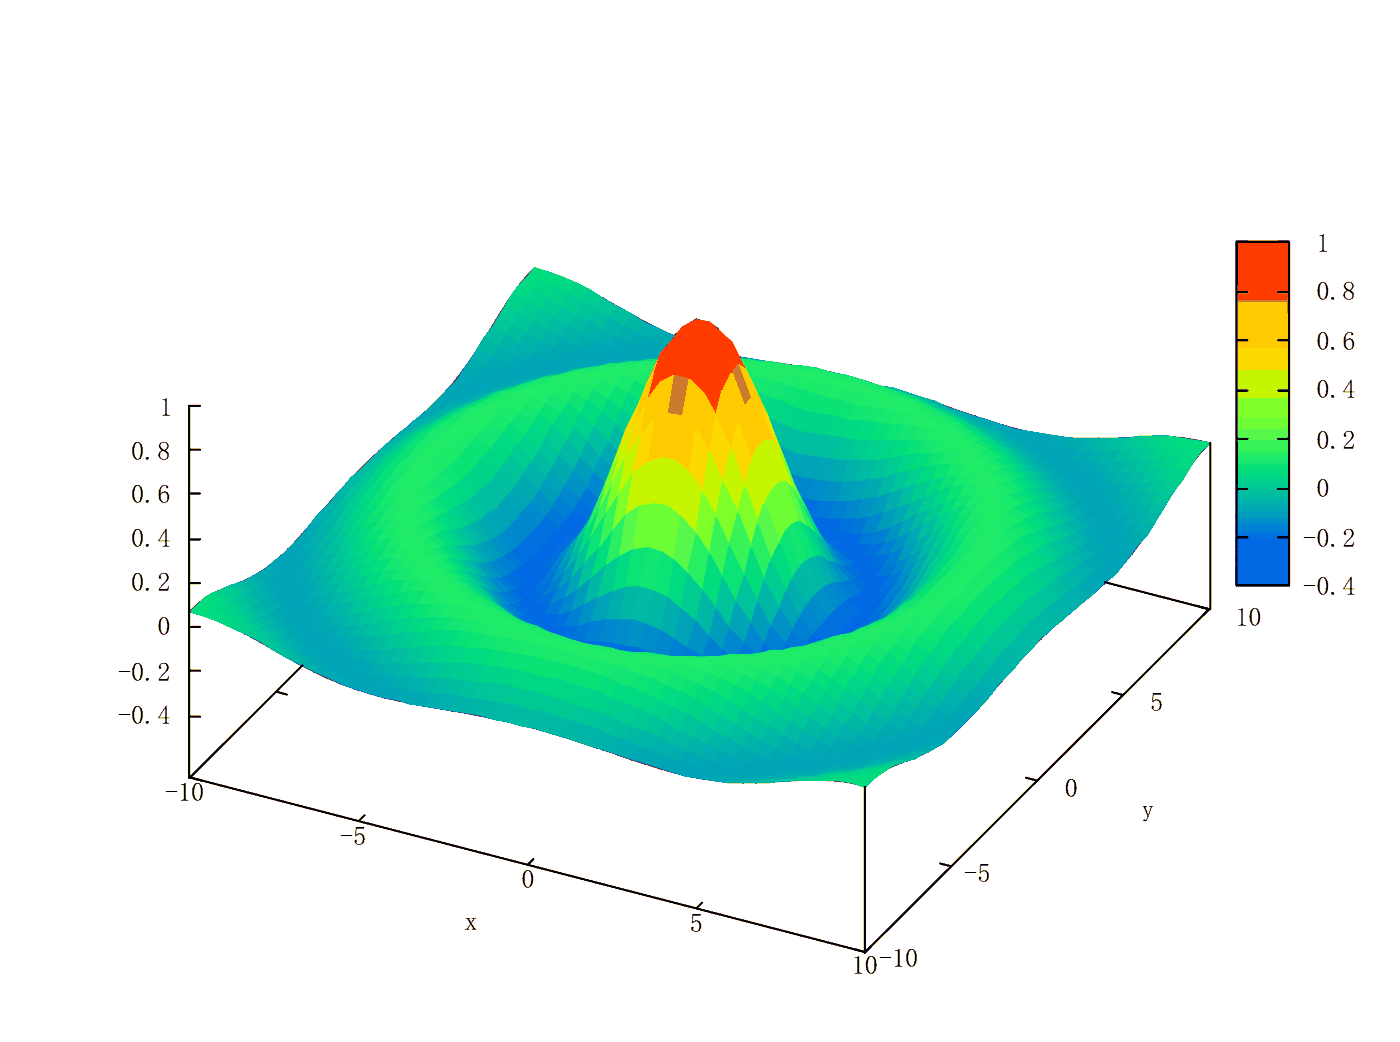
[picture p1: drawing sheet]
<svg xmlns="http://www.w3.org/2000/svg" width="226mm" height="168mm" viewBox="0 0 226 168" stroke-linecap="round" stroke-linejoin="round" font-family="sans-serif">
<defs><g id="words">
<g font-size="4.2">
<text x="212.3" y="40.6">1</text>
<text x="212.3" y="48.3">0.8</text>
<text x="212.3" y="56.4">0.6</text>
<text x="212.3" y="64.2">0.4</text>
<text x="25.7" y="67">1</text>
<text x="21.2" y="74.1">0.8</text>
<text x="212.3" y="72.3">0.2</text>
<text x="21.2" y="81.1">0.6</text>
<text x="212.3" y="80">0</text>
<text x="21.2" y="88.2">0.4</text>
<text x="210.2" y="88.2">-0.2</text>
<text x="21.2" y="95.2">0.2</text>
<text x="210.2" y="95.9">-0.4</text>
<text x="199.2" y="100.9">10</text>
<text x="25.4" y="102.3">0</text>
<text x="19" y="109.7">-0.2</text>
<text x="19" y="116.7">-0.4</text>
<text x="185.5" y="114.6">5</text>
<text x="26.6" y="129.1">-10</text>
<text x="171.7" y="128.4">0</text>
<text x="184.1" y="131.9">y</text>
<text x="54.8" y="136.1">-5</text>
<text x="84.1" y="143.2">0</text>
<text x="155.5" y="142.1">-5</text>
<text x="74.9" y="149.9">x</text>
<text x="111.3" y="150.2">5</text>
<text x="137.4" y="156.9">10-10</text>
</g>
</g></defs>
<g fill="none" stroke="#9400d3" stroke-width=".35">
<path d="M74.8 59.6l2.2 1.1M74.8 59.6l-1.1 1.4M75.9 58l2.2 1.2M75.9 58l-1.1 1.6M77.1 56.3l2.2 1.4M77.1 56.3l-1.2 1.7M78.1 59.2l-1.1 1.5M78.1 59.2l2.3 1.1M78.2 54.5l2.2 1.5M79.3 57.7l2.2 1.2M79.3 57.7l-1.2 1.5M79.3 52.7l2.3 1.5"/>
<path d="M79.3 52.7l-2.2 3.6M80.4 56l2.3 1.3M80.4 56l-1.1 1.7M80.5 50.9l4.4 2.9M80.5 50.9l-1.2 1.8M81.5 58.9l-1.1 1.4M81.5 58.9l2.3 .9M81.6 54.2l2.2 1.4M81.6 54.2l-1.2 1.8M81.6 49.1l2.2 1.3M81.6 49.1l-1.1 1.8M82.7 57.3l2.2 1.1"/>
<path d="M82.7 57.3l-1.2 1.6M82.7 47.4l2.3 1.2M82.7 47.4l-1.1 1.7M83.8 59.8l2.2 .5M83.8 59.8l-1.2 1.1M83.8 55.6l2.2 1.3M83.8 55.6l-1.1 1.7M83.8 50.4l4.5 2.9M83.8 50.4l-2.2 3.8M83.9 45.8l2.2 1.1M83.9 45.8l-1.2 1.6M84.9 58.4l2.2 .8"/>
<path d="M84.9 58.4l-1.1 1.4M84.9 53.8l2.2 1.4M84.9 53.8l-1.1 1.8M85 48.6l2.2 1.4M85 48.6l-1.2 1.8M85 44.5l2.2 .8M85 44.5l-1.1 1.3M86 56.9l-1.1 1.5M86 56.9l2.2 1M86.1 46.9l2.2 1.2M86.1 46.9l-1.1 1.7M87.1 59.2l-1.1 1.1"/>
<path d="M87.1 59.2l2.2 .5M87.1 55.2l2.3 1.2M87.1 55.2l-1.1 1.7M87.2 50l4.4 2.8M87.2 50l-2.3 3.8M87.2 45.3l2.2 1M87.2 45.3l-1.1 1.6M88.2 57.9l2.3 .8M88.2 57.9l-1.1 1.3M88.3 53.3l2.2 1.3M88.3 53.3l-1.2 1.9M88.3 48.1l2.2 1.3"/>
<path d="M88.3 48.1l-1.1 1.9M88.3 43.9l-2.2-.6-1.1 1.2M88.3 43.9l2.3 .8M88.3 43.9l-1.1 1.4M89.3 59.7l-1.1 .9M89.3 59.7l2.2 .3M89.4 56.4l2.2 1M89.4 56.4l-1.2 1.5M89.4 46.3l2.3 1.2M89.4 46.3l-1.1 1.8M90.5 58.7l2.2 .5M90.5 58.7l-1.2 1"/>
<path d="M90.5 54.6l2.2 1.2M90.5 54.6l-1.1 1.8M90.5 49.4l2.2 1.4M90.5 49.4l-2.2 3.9M90.6 44.7l2.2 1M90.6 44.7l-1.2 1.6M91.5 60l-.3 .1M91.6 57.4l-1.1 1.3M91.6 57.4l2.2 .8M91.6 52.8l2.2 1.2M91.6 52.8l-1.1 1.8M91.7 47.5l2.2 1.3"/>
<path d="M91.7 47.5l-1.2 1.9M91.9 59.9l-.4 .1M92.7 59.2l2.1 .2M92.7 59.2l-1.2 .8M92.7 55.8l-1.1 1.6M92.7 55.8l2.2 1M92.7 50.8l2.3 1.3M92.7 50.8l-1.1 2M92.8 45.7l2.2 1.2M92.8 45.7l-1.1 1.8M93.7 59.7l-2.3 .4M93.7 59.7l-1.2 .6"/>
<path d="M93.8 58.2l2.2 .4M93.8 58.2l-1.1 1M93.8 54l2.3 1.2M93.8 54l-1.1 1.8M93.9 48.8l4.4 2.6M93.9 48.8l-1.2 2M94.8 59.4l-3.4 .7M94.8 59.4l-1.1 .3M94.9 56.8l-1.1 1.4M94.9 56.8l2.3 .8M95 52.1l2.2 1.3M95 52.1l-1.2 1.9"/>
<path d="M95 46.9l2.2 1.2M95 46.9l-1.1 1.9M95.9 59.7h-2.2M95.9 59.7l-1.1 .8M95.9 59.7l2.2 .2M96 58.6l-1 .7M96 58.6l1.9 .3M96.1 55.2l-1.2 1.6M96.1 55.2l2.2 1M97 59.1l-2.2 .3M97 59.1l-1.1 .6M97.2 57.6l-1.2 1"/>
<path d="M97.2 57.6l2.2 .5M97.2 59.1h2.1M97.2 53.4l2.2 1.2M97.2 53.4l-1.1 1.8M97.2 48.1l2.2 1.3M97.2 48.1l-2.2 4M98.1 59.9l-1.1 1.3M98.1 59.9l2.2 .7M98.2 58.9l-1.2 .2M98.2 58.9l-3.4 .5M98.3 56.2l2.2 .8M98.3 56.2l-1.1 1.4"/>
<path d="M98.3 51.4l2.2 1.2M98.3 51.4l-1.1 2M99.2 59.1l-1.1 .8M99.2 59.1l2.3 .3M99.4 58.1l-1 .7M99.4 58.1l2 .3M99.4 54.6l2.2 .9M99.4 54.6l-1.1 1.6M99.4 49.4l4.5 2.4M99.4 49.4l-1.1 2M100.3 58.7h2.5M100.4 58.6l-2.2 .3"/>
<path d="M100.4 58.6l-1.2 .5M100.5 57l-1.1 1.1M100.5 57l2.2 .6M100.5 52.6l2.3 1.2M100.5 52.6l-1.1 2M101.5 59.4l-1.2 1.2M101.5 59.4l2.2 .7M101.5 58.4l-3.3 .5M101.5 58.4l-1.1 .2M101.6 55.5l-1.1 1.5M101.6 55.5l2.3 .9M101.7 50.6l-1.2 2"/>
<path d="M102.6 58.6l-1.1 .8M102.6 58.6l2.2 .3M102.7 57.6l-1 .8M102.7 57.6l2.2 .4M102.8 53.8l2.2 1M102.8 53.8l-1.2 1.7M103.7 58.2l-2.2 .2M103.7 58.2l-1.1 .4M103.9 56.4l2.2 .7M103.9 56.4l-1.2 1.2M103.9 58.4h2.1M103.9 51.8l2.2 1.2"/>
<path d="M103.9 51.8l-1.1 2M104.8 58.9l-1.1 1.2M104.8 58.9l.9 .2M104.9 58l.6 .1M104.9 58l-.2 .1M105 54.8l2.2 .9M105 54.8l-1.1 1.6M105.6 59.9l-2.2 4.4M105.6 59.9l-1.1 4.5M106.1 57.1l.5 .1M106.1 57.1l-1.2 .9M106.1 53l-1.1 1.8"/>
<path d="M106.1 53l2.2 1M106.2 58.2l-1.4 .7M106.3 58l-2.6 .2M106.7 57.1l-2 4M106.7 57.1l-1.1 2.8M107.2 55.7l.4 .2M107.2 55.7l-1.1 1.4M107.8 57l-2.2 2.9M107.8 57l-1.1 4.6M108.3 54l.5 .2M108.3 54l-1.1 1.7M108.9 54l-2.2 3.1"/>
<path d="M108.9 54l-1.1 3M110 55.7l-1.1 4.8M110 55.7l-2.2 1.3M110 55.7l2.2 .5M111.2 52.6l-2.3 1.4M111.2 52.6l-1.2 3.1M111.2 52.6l2.2 .6M112.2 56.2l-1.1 4.8M112.2 56.2l2.3 2.5M112.3 51.5l-1.1 1.1M112.3 51.5l-2.2 1.4-1.2 1.1M112.3 51.5l2.2 .6"/>
<path d="M113.4 53.2l2.2 2.5M113.4 53.2l-1.2 3M114.5 58.7l2.2 4.1M114.5 58.7l-1.2 4.7M114.5 52.1l1.1 .8 2.3 2.4M114.5 52.1l2.2 2.5M114.5 52.1l-1.1 1.1M115.6 55.7l2.2 4.2M115.6 55.7l-1.1 3M116.7 54.6l2.2 4.2M116.7 54.6l1.2 .7M116.7 54.6l-1.1 1.1"/>
<path d="M117.8 59.9l2.2 5.7M117.8 59.9l-1.1 2.9M117.9 55.3l2.2 4.2M118.9 58.8l2.3 5.7M118.9 58.8l1.2 .7M118.9 58.8l-1.1 1.1M119.1 57.5l.3 .1M119.3 58l1.2 .1M119.4 57.6l-.2 .2M119.4 57.6l2.3 .5M119.6 58.6l2 .4M120.1 59.5l1.1 2.1 2.2 5.1"/>
<path d="M120.1 59.5l2.2 5.4M120.5 58.1l-1 .3M120.5 58.1l2.2 .3M121.6 59l-1.1 1.1M121.6 59l2.2 .5M121.7 58.1l1.1 .2M121.7 58.1l-.2 .1M122.5 58.4h1.5M122.7 58.4l-1.1 .6M122.7 58.4l2.2 .4M123.8 59.5l-1.2 1.4M123.8 59.5l2.2 .6"/>
<path d="M123.8 58.4l2.2 .2M124.9 58.8l-1.1 .7M124.9 58.8l2.2 .4M126 58.6l2.3 .4-1.2 .2M126 58.6l-1.1 .2M127.1 59.2l2.2 .5M127.1 59.2l-1.1 .9M129.3 59.7l4.5 1.1M129.3 59.7l-1.1 1-1.1 1.7M130.5 59.4l3.3 .6M130.5 59.4l2.2 .5M130.5 59.4l-1.2 .3"/>
<path d="M132.7 59.9l1.1 .1M132.7 59.9l-1.1 .3-1.2 1.1-1.1 1.8M132.7 59.9l2.2 .5M54.4 79.6l-1.1 1.3M55.6 78.3l-1.2 1.3M56.6 78.9l-2.2 .7M56.6 78.9l-1.1 1.4M57.7 79.4l-2.2 .9M57.7 79.4l-1.1 1.5M57.8 77.6l-2.2 .7M57.8 77.6l-1.2 1.3M57.8 75.9l-2.2 2.4"/>
<path d="M58.8 79.9l-2.2 1M58.8 79.9l-1.1 1.6M58.9 78l-2.3 .9M58.9 78l-1.2 1.4M58.9 76.4l-2.2 .7M58.9 76.4l-1.1 1.2M59 74.8l-1.2 1.1M59.9 78.5l-2.2 .9M59.9 78.5l-1.1 1.4M60 76.7l-2.2 .9M60 76.7l-1.1 1.3M60.1 75.2l-2.3 .7"/>
<path d="M60.1 75.2l-1.2 1.2M61 79.1l-2.2 .8M61 79.1l-1.1 1.5M61.1 77.1l-2.2 .9M61.1 77.1l-1.2 1.4M61.1 75.4l-2.2 1M61.1 75.4l-1.1 1.3M61.2 74.1l-2.2 .7M61.2 74.1l-1.1 1.1M61.2 72.7l-2.2 2.1M62.1 80l-2.2 .6M62.1 80l-1.1 1.5"/>
<path d="M62.2 77.7l-2.3 .8M62.2 77.7l-1.2 1.4M62.2 75.7l-2.2 1M62.2 75.7l-1.1 1.4M62.3 73l-2.2 .7M62.3 73l-1.1 1.1M63.3 78.6l-2.3 .5M63.3 78.6l-1.2 1.4M63.3 76.3l-2.2 .8M63.3 76.3l-1.1 1.4M63.3 76.3l2.3-.3 2.2 .2 2.2 1.1M63.4 74.4l-2.3 1"/>
<path d="M63.4 74.4l-1.2 1.3M63.4 72l-2.2 .7M63.4 72l-1.1 1M63.5 70.7l-2.3 2M64.4 79.8l-2.3 .2M64.4 79.8l-1.2 1.3M64.4 79.8l2.2 .4M64.4 77.2l-2.2 .5M64.4 77.2l2.2 .2M64.4 77.2l-1.1 1.4M64.5 73.3l-4.4 1.9M64.5 73.3l-1.1 1.1"/>
<path d="M64.5 72l-2.2 1M64.5 72l-3.4 3.4M64.6 69.8l-1.1 .9M65.5 78.5l-2.2 .1M65.5 78.5l2.2 .7M65.5 78.5l-1.1 1.3M65.6 73.8l-2.2 .6M65.6 73.8l-2.3 2.5M65.6 72.2l-4.4 1.9M65.6 72.2l-1.1 1.1M65.7 71.1l-2.3 .9M65.7 71.1l-1.2 .9"/>
<path d="M65.7 70.1l-2.2 .6M65.7 70.1l-2.3 1.9M65.8 68.8l-1.2 1M66.6 77.4l2.2 .8M66.6 77.4l-1.1 1.1M66.7 74.7l-2.2 .3-2.3 .7M66.7 74.7l2.2 .4 2.2 1.2M66.7 74.7l-2.3 2.5M66.7 72.6l-2.2 .7M66.7 72.6l-1.1 1.2M66.8 71.1l-2.3 .9M66.8 71.1l-1.2 1.1"/>
<path d="M66.8 70.1l-2.2 1-2.3 .6M66.8 70.1l-1.1 1M66.8 69.3l-2.2 .5M66.8 69.3l-1.1 .8M67.7 79.2l2.2 1.4M67.7 79.2l-1.1 1M67.8 73.6l-2.2 .2M67.8 73.6l-1.1 1.1M67.8 73.6l2.2 .5M67.8 71.4l-2.2 .8M67.8 71.4l-1.1 1.2M67.9 70.1l-2.2 1"/>
<path d="M67.9 70.1l-1.1 1M67.9 69.3l-2.2 .8M67.9 69.3l-1.1 .8M68 68.5l-2.2 .3M68 68.5l-1.2 .8M68 66.9l-2.2 1.9M68.8 78.2l2.3 1.6M68.8 78.2l-1.1 1M68.9 72.4l-2.2 .2M68.9 72.4l-1.1 1.2M68.9 72.4l2.3 .5 2.2 1.3M69 70.4l-2.2 .7"/>
<path d="M69 70.4l-1.2 1M69 69.2l-2.2 .9M69 69.2l-1.1 .9M69 68.5l-2.2 .8M69 68.5l-1.1 .8M69.2 65.9l-1.2 1M70 77.3l2.2 1.7M70 77.3l-1.2 .9M70 74.1l2.3 1.2M70 74.1l-3.4 3.3M70.1 71.3l-2.3 .1M70.1 71.3l-1.2 1.1"/>
<path d="M70.1 71.3l2.2 .5 2.2 1.3M70.1 69.4l-2.2 .7M70.1 69.4l2.2-.3 2.2 .4 2.3 1.2M70.1 69.4l-1.1 1M70.1 68.3l-2.2 1M70.1 68.3l-1.1 .9M70.2 67.7l-2.2 .8M70.2 67.7l-1.2 .8M70.2 66.9h-2.2M70.2 66.9l-2.2 1.6M70.3 64.9l2.2 .3M70.3 64.9l-1.1 1"/>
<path d="M71.1 79.8l2.2 2.3M71.1 79.8l-1.2 .8M71.1 76.3l2.2 1.9M71.1 76.3l-1.1 1M71.2 70.2l-2.2 .2M71.2 70.2l2.2 .5M71.2 70.2l-1.1 1.1M71.2 68.4l-2.2 .8M71.2 68.4l-1.1 1M71.3 67.5l-2.3 1M71.3 67.5l-1.2 .8M71.3 67l-2.2 .7-2.2 .2"/>
<path d="M71.3 67l-1.1 .7M71.4 63.7l-1.1 1.2M71.4 63.7l2.2 .5M72.2 79l2.2 2.4M72.2 79l-1.1 .8M72.3 75.3l2.2 2M72.3 75.3l-1.2 1M72.4 67.5l-2.3 .8M72.4 67.5l-1.2 .9M72.4 66.8l-2.2 .9M72.4 66.8l-1.1 .7M72.5 65.2l-2.3 1.7"/>
<path d="M72.5 62.4l-1.1 1.3M72.5 62.4l2.3 .8M73.3 78.2l2.3 2.5M73.3 78.2l-1.1 .8M73.4 74.2l2.2 2.1M73.4 74.2l-1.1 1.1M73.4 70.7l2.2 1.2M73.4 70.7l-3.4 3.4M73.5 68.1l-2.3 .3M73.5 68.1l-2.3 2.1M73.5 68.1l2.2 .2M73.5 66.7l-2.2 .8"/>
<path d="M73.5 66.7l-1.1 .8M73.6 66.2l-2.3 .8M73.6 66.2l-1.2 .6M73.6 64.2l2.3 .1M73.6 64.2l-1.1 1M73.7 61l2.2 1M73.7 61l-1.2 1.4M74.5 77.3l2.2 2.6M74.5 77.3l-1.2 .9M74.5 73.1l2.2 2M74.5 73.1l-1.1 1.1M74.6 67.1l-2.2 .4"/>
<path d="M74.6 67.1l-1.1 1M74.6 67.1l2.2 .1M74.7 65.9l-2.3 .9M74.7 65.9l-1.2 .8M74.7 65.6l-2.2 .8-2.3 .5M74.7 65l-2.2 .2M74.7 65l-3.4 2M74.8 63.2l-1.2 1M74.8 63.2l2.2 .3M75.5 65.2l-1.9 1M75.6 76.3l2.2 2.6M75.6 76.3l-1.1 1"/>
<path d="M75.6 66.1h2.5M75.6 71.9l2.3 2M75.6 71.9l-1.1 1.2M75.7 68.3l2.2 1.1M75.7 68.3l-2.3 2.4M75.7 66.2l-2.2 .5M75.7 66.2l-1.1 .9M75.8 65.3l-2.2 .9M75.8 65.3l-1.1 .6M75.9 64.3l-1.2 .7M75.9 62l-1.1 1.2M75.9 62l2.2 .6"/>
<path d="M76.7 79.9l2.2 2.9M76.7 79.9l-1.1 .8M76.7 75.1l2.3 2.7M76.7 75.1l-1.1 1.2M76.8 70.7l2.2 1.9M76.8 70.7l-1.2 1.2M76.8 67.2l-1.1 1.1M76.8 67.2l2.2 .9M76.9 65.3l-2.2 .6M76.9 65.3l-1.2 .9M76.9 64.5a14 14 0 0 1-7.7 1.4M76.9 64.5l-2.2 .5"/>
<path d="M77 63.5l-1.1 .8M77 60.7l2.2 .8M77 60.7l-1.1 1.3M77.8 78.9l4.5 5.9M77.8 78.9l-1.1 1M77.9 73.9l2.2 2.6M77.9 73.9l-1.2 1.2M77.9 69.4l2.2 1.7 2.2 2.4M77.9 69.4l-1.1 1.3M77.9 66.2l2.3 .6M77.9 66.2l-1.1 1M78 64.6l-2.2 .7"/>
<path d="M78 64.6l-1.1 .7M78.1 64l-2.2 .3M78.1 64l-1.2 .5M78.1 62.6l2.2 .1M78.1 62.6l-1.1 .9M78.6 64l-1.7 .5M79 77.8l2.2 2.9M79 77.8l-1.2 1.1M79 72.6l2.2 2.5M79 72.6l-1.1 1.3M79 68.1l2.2 1.6M79 68.1l-1.1 1.3"/>
<path d="M79.1 65.1l-2.2 .2M79.1 65.1l-1.2 1.1M79.1 65.1l2.2 .5M79.1 63.9l-2.2 .8-1.1 .6M79.1 63.9l-1.1 .7M79.2 63.4l-2.2 .1M79.2 63.4l-1.1 .6M79.2 61.5l2.3 .4M79.2 61.5l-1.1 1.1M80 63.5l-1.9 .5M80.1 76.5l2.2 2.9M80.1 76.5l-1.1 1.3"/>
<path d="M80.2 66.8l2.2 1.4M80.2 66.8l-1.2 1.3M80.2 64.2l-2.2 .4M80.2 64.2l2.2 .2M80.2 64.2l-1.1 .9M80.3 62.7l-1.1 .7M80.4 60.3l2.2 .6M80.4 60.3l-1.2 1.2M81.2 63l-2 .4M81.2 75.1l2.2 2.9M81.2 75.1l-1.1 1.4M81.2 69.7l2.3 2.2"/>
<path d="M81.2 69.7l-2.2 2.9M81.3 65.6l-1.1 1.2M81.3 65.6l2.2 1.1M81.4 63.4l-2.3 .5M81.4 63.4l-1.2 .8M81.5 61.9l-1.2 .8M81.5 61.9h2.2M82.3 79.4l2.2 3M82.3 79.4l-1.1 1.3M82.3 73.5l2.3 2.8M82.3 73.5l-1.1 1.6M82.4 68.2l2.2 2"/>
<path d="M82.4 68.2l-1.2 1.5M82.4 64.4l2.3 .8M82.4 64.4l-1.1 1.2M82.5 62.8l-2.2 .6-1.2 .5M82.5 62.8l-1.1 .6M82.6 62.5l-2.3 .2M82.6 62.5l-.9 .3M82.6 60.9l-1.1 1M82.6 60.9l2.2 .3M83.4 62.3l-.8 .2M83.4 78l2.3 2.9M83.4 78l-1.1 1.4"/>
<path d="M83.5 71.9l2.2 2.7M83.5 71.9l-1.2 1.6M83.5 66.7l2.3 1.7M83.5 66.7l-1.1 1.5M83.6 63.4h-2.2M83.6 63.4l2.2 .5M83.6 63.4l-1.2 1M83.6 62.3l-2 .6M83.6 62.3l-1.1 .5M83.7 61.9l-1.1 .6M84.6 76.3l2.2 3M84.6 76.3l-1.2 1.7"/>
<path d="M84.6 70.2l2.2 2.5M84.6 70.2l-1.1 1.7M84.7 65.2l2.2 1.5M84.7 65.2l-1.2 1.5M84.7 62.5l-2.2 .3M84.7 62.5l2.2 .2M84.7 62.5l-1.1 .9M84.8 61.2l-1.1 .7M85.1 61.7l-1.4 .2M85.7 74.6l2.2 2.9M85.7 74.6l-1.1 1.7M85.8 68.4l2.2 2.3"/>
<path d="M85.8 68.4l-1.2 1.8M85.8 63.9l2.2 1.2M85.8 63.9l-1.1 1.3M85.8 61.8l-2.2 .5M85.8 61.8l-1.1 .7M86 60.3l2.2 .3M86 60.3l-1.2 .9M86.8 79.3l2.2 2.7M86.8 79.3l-1.1 1.6M86.8 72.7l2.2 2.8M86.8 72.7l-1.1 1.9M86.9 66.7l2.2 2"/>
<path d="M86.9 66.7l-1.1 1.7M86.9 62.7l2.2 .8M86.9 62.7l-1.1 1.2M87 61.3l-1.8 .4M87 61.3l-1.2 .5M87 61.2h-2.2M87.9 77.5l2.2 2.7M87.9 77.5l-1.1 1.8M88 70.7l2.2 2.7M88 70.7l-1.2 2M88 65.1l2.2 1.7M88 65.1l-1.1 1.6"/>
<path d="M88.1 61.7l-2.3 .1M88.1 61.7l2.2 .5M88.1 61.7l-1.2 1M88.1 60.9l-1.1 .4M88.2 60.6l-1 .5M89 75.5l2.3 2.8M89 75.5l-1.1 2M89.1 68.7l2.2 2.5M89.1 68.7l-1.1 2M89.1 63.5l2.3 1.4M89.1 63.5l-1.1 1.6M89.2 61l-2.2 .3"/>
<path d="M89.2 61l-1.1 .7M89.2 61l2.2 .1M89.6 60.5l-1.4 .1M90.2 73.4l2.2 2.7M90.2 73.4l-1.2 2.1M90.2 66.8l2.3 2.1M90.2 66.8l-1.1 1.9M90.3 62.2l-1.2 1.3M90.3 62.2l2.2 1M90.3 60.4l-2.2 .5M90.3 60.4l-1.1 .6M91.3 78.3l2.2 2.4"/>
<path d="M91.3 78.3l-1.2 1.9M91.3 71.2l2.3 2.6M91.3 71.2l-1.1 2.2M91.4 64.9l2.2 1.8M91.4 64.9l-1.2 1.9M91.4 61.1l-1.1 1.1M91.4 61.1l2.2 .6M91.4 60.1l-1.1 .3M91.4 60.1l-3.3 .8M92.4 76.1l2.2 2.6M92.4 76.1l-1.1 2.2M92.5 68.9l2.2 2.5"/>
<path d="M92.5 68.9l-1.2 2.3M92.5 63.2l2.2 1.4M92.5 63.2l-1.1 1.7M92.5 60.3l-2.2 .1M92.5 60.3l2.3 .2M92.5 60.3l-1.1 .8M93.6 73.8l2.2 2.6M93.6 73.8l-1.2 2.3M93.6 66.7l2.2 2.2M93.6 66.7l-1.1 2.2M93.6 61.7l-1.1 1.5M93.6 61.7l2.2 1.1"/>
<path d="M94.6 78.7l1.9 1.8M94.6 78.7l-1.1 2M94.7 71.4l2.2 2.5M94.7 71.4l-1.1 2.4M94.7 64.6l2.2 1.9M94.7 64.6l-1.1 2.1M94.8 60.5l-1.2 1.2M94.8 60.5l2.2 .7M95.8 76.4l1.7 1.9M95.8 76.4l-1.2 2.3M95.8 68.9l3.9 4.2M95.8 68.9l-1.1 2.5"/>
<path d="M95.8 62.8l2.3 1.5M95.8 62.8l-1.1 1.8M96.9 73.9l1.6 1.8M96.9 73.9l-1.1 2.5M96.9 66.5l2.3 2.2M96.9 66.5l-1.1 2.4M97 61.2l-1.2 1.6M97 61.2l2.2 1.1M97.8 78.1l-2.2 4.8M97.8 78.1l-1.1 4M98.1 64.3l2.2 1.7M98.1 64.3l-1.2 2.2"/>
<path d="M98.9 77.7l-2.2 4.4M98.9 77.7l-1.1 5.2M98.9 74.9l-2.2 5.2M98.9 74.9l-1.1 3.2M99.2 68.7l1.6 1.6M99.2 68.7l-2.3 5.2M99.2 62.3l2.2 1.4M99.2 62.3l-1.1 2M100 73.1l-2.2 5M100 73.1l-1.1 4.6M100.3 66l1.6 1.6M100.3 66l-1.1 2.7"/>
<path d="M100.3 60.6l2.2 1M100.3 60.6l-1.1 1.7M101.1 73.6l-2.3 11.9M101.1 73.6l-2.2 4.1M101.1 69.4l-2.2 5.5M101.1 69.4l-1.1 3.7M101.4 63.7l1.6 1.2M101.4 63.7l-1.1 2.3M102.2 76.5l-2.2 2.9-2.2 3.5M102.2 76.5l-1.2 6.7M102.2 68.3l-2.2 4.8M102.2 68.3l-1.1 5.3"/>
<path d="M102.5 61.6l1.6 1M102.5 61.6l-1.1 2.1M103.3 70.1l-1.1 6.4M103.3 70.1l-2.2 3.5M103.4 64.3l-2.3 5.1M103.4 64.3l-1.2 4M103.7 60.1l-1.2 1.5M103.7 60.1l1.3 .5M104.4 74.5l-2.3 14.2M104.4 74.5l-2.2 2M104.5 64.4l-2.3 3.9M104.5 64.4l-1.2 5.7"/>
<path d="M104.5 61.6l-1.1 2.7M105.5 67.7l-1.1 6.8M105.5 67.7l-2.2 2.4M106.7 61.6l-2.2 2.8M106.7 61.6l-1.2 6.1M107.8 66.6l-3.5 21.7M107.8 66.6l-2.3 1.1M107.8 66.6l2.2 .6M108.9 74.3l2.2 1.9 2.2 3.2 2.2 4M108.9 74.3l-1.2 7.4M108.9 74.3l-2.3-.6-2.2 .8M108.9 60.5l-1.1 6.1"/>
<path d="M108.9 60.5l-2.2 1.1M108.9 60.5l2.2 .5M110 67.2l-1.1 7.1M110 67.2l2.2 2.2M111.1 61l-1.1 6.2M111.1 61l2.2 2.4M112.2 69.4l-3.4 20.9M112.2 69.4l2.2 3.5M113.3 63.4l-1.1 6M113.3 63.4l2.3 3.8M114.4 72.9l-3.4 19.7M114.4 72.9l2.3 4.7"/>
<path d="M115.6 67.2l2.2 5.2M115.6 67.2l-1.2 5.7M116.7 77.6l2.2 5.3M116.7 77.6l-1.2 5.8M116.7 62.8l2.2 5.5M116.7 62.8l-1.1 4.4M117.8 72.4l2.2 5.9M117.8 72.4l-1.1 5.2M118.9 68.3l2.2 6.3M118.9 68.3l-1.1 4.1M120 78.3l2.2 6.1M120 78.3l-1.1 4.6"/>
<path d="M120 65.6l2.3 6.5M120 65.6l-1.1 2.7M120.5 60.2l2.1 .7M121.1 74.6l2.3 6.6M121.1 74.6l-1.1 3.7M121.2 64.5l2.2 6.5M121.2 64.5l1.1 .4M121.2 64.5l-1.2 1.1M121.9 63.2l1.8 .8M122.3 72.1l2.2 6.9M122.3 72.1l-1.2 2.5M122.3 64.9l2.2 6.3"/>
<path d="M122.3 64.9l1.1 1.8M122.6 60.9l-.9 1.8M122.6 60.9l4.5 1.5M123.4 71l2.2 6.8M123.4 71l1.1 .2M123.4 71l-1.1 1.1M123.4 66.7l5.6 13.8M123.4 66.7l2.2 5.9M123.7 64l2.3 .8M123.7 64l-.7 1.8M123.7 67.4l1.1 .5M124.5 79l2.2 6.6"/>
<path d="M124.5 79l-1.1 2.2M124.5 71.2l2.2 6.6M124.5 71.2l1.1 1.4M124.8 67.9l-.4 1.3M124.8 67.9l2.3 .9M125.6 72.1l.3 .2M125.6 77.8l2.2 6.7M125.6 77.8l-1.1 1.2M125.6 72.6l4.6 10.1M125.6 72.6l2.3 6.2M125.7 77.8h1.1M125.9 72.3l-.1 .3"/>
<path d="M125.9 72.3l2.2 .7M126 64.8l-1.2 3.1M126 64.8l2.2 .8M126 60.1l6.7 1.8M126 60.1l-1.1 1.5-1.2 2.4M126.7 77.8l2.3 6.4M126.7 77.8l1.2 1M127.1 68.8l-1.2 3.5M127.1 68.8l2.2 .7M127.1 62.4l-1.1 2.4M127.1 62.4l2.2 .7M127.5 76.6l1.7 .5"/>
<path d="M127.9 78.8l2.2 5.9M127.9 78.8l1.1 1.7M128.1 73l-.9 2.9M128.1 73l2.3 .6M128.2 65.6l-1.1 3.2M128.2 65.6l2.2 .7M129.2 77.1l-.7 1.9M129.2 77.1l2.2 .4M129.3 69.5l-1.2 3.5M129.3 69.5l2.2 .5M129.3 63.1l-1.1 2.5M129.3 63.1l2.2 .6"/>
<path d="M130.4 73.6l-1.2 3.5M130.4 73.6l2.2 .4M130.4 66.3l-1.1 3.2M130.4 66.3l2.2 .6M131.4 77.5l-1.1 3.1M131.4 77.5l2.3 .2M131.5 70l-1.1 3.6M131.5 70l2.2 .5M131.5 63.7l-1.1 2.6M131.5 63.7l2.3 .6M132.6 74l-1.2 3.5M132.6 74l4.4 .3 2.3-.1"/>
<path d="M132.6 66.9l-1.1 3.1M132.6 66.9l2.2 .4M132.7 61.9l-1.2 1.8M132.7 61.9l4.4 1.1M133.7 77.7l-1.2 3.2M133.7 77.7l2.2 .1M133.7 70.5l-1.1 3.5M133.7 70.5l2.2 .3M133.8 64.3l-1.2 2.6M133.8 64.3l2.2 .5M133.8 60.8l-1.1 1.1M133.8 60.8l6.7 1.8"/>
<path d="M133.8 60l2.2 .5M134.8 67.3l-1.1 3.2M134.8 67.3l2.3 .4M134.9 60.4l1.1 .1M134.9 60.4l-1.1 .4M134.9 60.4l2.2 .6M135.9 77.8l-1.2 3.2M135.9 70.8l-2.2 6.9M135.9 70.8l2.3 .1M136 64.8l-1.2 2.5M136 64.8l2.2 .4M136 60.5l2.3 .6"/>
<path d="M137.1 67.7l-1.2 3.1M137.1 67.7l2.2 .3M137.1 63l2.2 .5M137.1 63l-1.1 1.8M137.1 61l1.2 .1M137.1 61l-1.1 .4-1.1 1-1.1 1.9M137.1 61l2.3 .6M138.2 70.9l-2.3 6.9M138.2 70.9l2.2 .1M138.2 65.2l-1.1 2.5M138.2 65.2l2.2 .5M138.3 61.1l2.2 .6-1.1-.1"/>
<path d="M139.3 74.2l-2.3 6.8M139.3 68l-1.1 2.9M139.3 68l6.7 .6M139.3 63.5l-1.1 1.7M139.3 63.5l4.5 1.1M139.4 61.6l2.2 .7M139.4 61.6l-1.2 .4-1.1 1M140.3 77.4l-4.4 .4M140.3 77.4l-1.1 3.3M140.4 71l-1.1 3.2M140.4 65.7l-1.1 2.3M140.4 65.7l2.2 .3"/>
<path d="M140.5 62.6l-1.2 .9M140.5 62.6l2.2 .6M140.5 71.1h2.1M141.5 74.1l-2.2 .1M141.5 74.1l-1.2 3.3M141.6 62.3l1.1 .2M141.6 62.3l-1.1 .3M141.6 62.3l2.2 .7M142.5 62.3l1.4 .4M142.5 77l-2.2 .4M142.5 77l-1.1 3.3M142.6 71l-1.1 3.1"/>
<path d="M142.6 66l-1.1 2.2-1.1 2.8M142.6 66l2.3 .5M142.7 63.2l-1.2 .9-1.1 1.6M142.7 63.2l2.2 .7M143.3 62.6l.6 .1M143.8 64.6l-1.2 1.4M143.8 64.6l2.2 .7M143.8 63l1.1 .2M143.8 63l-1.1 .2M143.8 63l2.2 .8M143.9 62.7l2.2 .7M144.8 76.5l-2.3 6.3"/>
<path d="M144.8 76.5l-2.3 .5M144.8 70.9l-2.3 6.1M144.8 70.9l-2.2 .1M144.9 66.5l-1.2 1.9-1.1 2.6M144.9 66.5l2.2 .5M144.9 63.9l2.2 .8M144.9 63.9l-1.1 .7M145.2 63.3l.9 .1M145.9 79l-4.5 1.3M145.9 79l-1.2 3.1M146 68.6l-1.2 2.3M146 68.6l2.2 .3"/>
<path d="M146 65.3l-1.1 1.2M146 65.3l2.2 .7M146 63.8l1.2 .3 2.2 .9M146 63.8l-1.1 .1M146 63.8l2.2 .9M146.1 63.4l8.9 3M147 75.9l-2.2 .6M147 75.9l-1.1 3.1M147.1 70.9l-2.3 5.6M147.1 70.9h-2.3M147.1 70.9l2.2 .1M147.1 67l2.2 .5"/>
<path d="M147.1 67l-1.1 1.6M147.1 64.7l2.2 .9M147.1 64.7l-1.1 .6M148.1 78.2l-2.2 .8M148.1 78.2l-2.3 5.9M148.1 73.2l-6.6 .9M148.1 73.2l-1.1 2.7M148.2 68.9l2.2 .4M148.2 68.9l-1.1 2M148.2 66l2.2 .8M148.2 66l-1.1 1M148.2 64.7l1.2 .3"/>
<path d="M148.2 64.7h-1.1M148.2 64.7l2.3 1M148.3 64.5l1.1 .3M148.4 64.1l-1.2-.1 2.2 .8M149.2 75.4l-2.2 .5M149.2 75.4l-1.1 2.8M149.3 71l-1.2 2.2M149.3 71l2.2 .1M149.3 67.5l-1.1 1.4M149.3 67.5l2.2 .7M149.3 64.7h1.5M149.3 65.6l1.2 .1"/>
<path d="M149.3 65.6l2.3 .9M149.3 65.6l-1.1 .4M149.4 65l4.4 2.1M149.4 64.8l2.2 .9M150.3 77.4l-2.2 .8M150.3 77.4l-1.1 2.8M150.4 73l-2.3 .2M150.4 73l-1.2 2.4M150.4 69.3l-1.1 1.7M150.4 69.3l2.2 .5M150.4 73.2h2.1M150.4 66.8l2.3 .9"/>
<path d="M150.4 66.8l-1.1 .7M150.5 65.7l2.2 .7M150.5 65.7l2.2 1M151.4 79.3l-2.2 .9M151.4 79.3l-1.1 2.5M151.4 75l-2.2 .4M151.4 75l-1.1 2.4M151.5 71.1l-1.1 1.9M151.5 71.1l2.2 .4M151.5 68.2l-1.1 1.1M151.5 68.2l2.3 .8M151.6 66.5l1.1 .2"/>
<path d="M151.6 66.5l2.2 1.1M151.6 66.5l-1.2 .3M151.6 65.7l4.5 1.7M151.6 65.7l-1.1-.3 2.2 1M152.5 76.9l-2.2 .5M152.5 76.9l-1.1 2.4M152.6 73l-1.2 2M152.6 73l2.2 .2M152.6 69.8l2.2 .7M152.6 69.8l-1.1 1.3M152.7 67.7l-1.2 .5M152.7 67.7l2.2 1"/>
<path d="M152.7 66.7l1.1 .4M152.7 66.7l2.2 1.1M152.7 66.4l1.2 .1 1.1-.1M152.7 66.4l2.3 1M152.8 65.6l-1.2 .1M153.6 78.6l-2.2 .7M153.6 78.6l-1.1 2.3M153.6 74.9l-2.2 .1M153.6 74.9l2.3 .1M153.6 74.9l-1.1 2M153.7 71.5l-1.1 1.5M153.7 71.5l2.2 .6"/>
<path d="M153.8 69l-1.2 .8M153.8 69l2.2 1M153.8 67.6l1.1 .2M153.8 67.6l2.2 1.2M153.8 67.6l-1.1 .1M153.8 67.1l1.2 .3M153.8 67.1l4.5 2.2M154.7 76.6l-2.2 .3M154.7 76.6l2.3 .1M154.7 76.6l-1.1 2M154.8 73.2l2.2 .6M154.8 73.2l-1.2 1.7"/>
<path d="M154.8 70.5l-1.1 1M154.8 70.5l2.3 .9M154.9 68.7l1.1 .1M154.9 68.7l2.2 1.2M154.9 68.7l-1.1 .3M154.9 67.8l2.3 .6M154.9 67.8l4.5 2.5M155 67.4h1.1M155 67.4l2.2 1M155 66.4l4.5 1.4M155.8 78.3l-2.2 .3M155.8 78.3l-1.1 1.8"/>
<path d="M155.8 78.3l2.3 .1M155.9 75l-1.2 1.6M155.9 75l2.2 .5M155.9 72.1l2.3 .9M155.9 72.1l-1.1 1.1M156 70l2.2 1.2M156 70l-1.2 .5M156 68.8l2.3 .5M156 68.8l2.2 1.3M156.1 67.4l2.2 .9M156.9 79.8l-2.2 .3M156.9 79.8l-1.1 1.7"/>
<path d="M156.9 79.8l2.2 .2M157 76.7l2.2 .5M157 76.7l-1.2 1.6M157 73.8l2.3 .8M157 73.8l-1.1 1.2M157.1 71.4l2.2 1.2M157.1 71.4l-1.2 .7M157.1 69.9l1.1 .2M157.1 69.9l2.2 1.3M157.1 69.9l-1.1 .1M157.2 68.4l4.4 2.1M157.2 67.1l-1.1 .3"/>
<path d="M158.1 78.4l2.2 .5M158.1 78.4l-1.2 1.4M158.1 75.5l-1.1 1.2M158.1 75.5l2.2 .8M158.2 73l2.2 1.1M158.2 73l-1.2 .8M158.2 71.2h1.1M158.2 71.2l2.2 1.3M158.2 71.2l-1.1 .2M158.2 70.1l1.2 .2M158.2 70.1l4.5 2.7M158.3 69.3l2.2 1.2"/>
<path d="M158.3 68.3l-1.1 .1M158.3 68.3l2.3 .9M159.2 77.2l2.2 .9M159.2 77.2l-1.1 1.2M159.3 74.6l2.2 1.2M159.3 74.6l-1.2 .9M159.3 72.6l2.2 1.3M159.3 72.6l-1.1 .4M159.3 71.2l2.3 .4M159.3 71.2l2.2 1.4M159.4 70.3l1.1 .2M159.4 70.3l2.2 1.3"/>
<path d="M159.5 67.8l2.2 .8M159.5 67.8l-1.2 .5M160.3 78.9l2.2 1M160.3 78.9l-1.2 1.1M160.3 76.3l2.3 1.2M160.3 76.3l-1.1 .9M160.4 74.1l2.2 1.4M160.4 74.1l-1.1 .5M160.4 72.5l1.1 .1M160.4 72.5l2.2 1.5M160.4 72.5l-1.1 .1M160.5 70.5l4.4 2.3"/>
<path d="M160.6 69.2l2.2 .8M160.6 69.2l-1.2 .2-1.1-.1M161.4 78.1l2.2 1.3M161.4 78.1l-1.1 .8M161.5 75.8l2.2 1.4M161.5 75.8l-1.2 .5M161.5 73.9l1.1 .1M161.5 73.9l2.2 1.6M161.5 73.9l-1.1 .2M161.5 72.6l1.2 .2M161.5 72.6l4.5 3M161.6 71.6l2.2 1.3"/>
<path d="M161.6 70.5h-1.1M161.6 70.5l2.2 .9M161.7 68.6l-1.1 .6M161.7 68.6l2.2 .6M162.5 79.9l2.2 1.5M162.5 79.9l-1.1 .8M162.6 77.5l2.2 1.6M162.6 77.5l-1.2 .6M162.6 75.5l2.2 1.6M162.6 75.5l-1.1 .3M162.6 74l2.3 .2M162.6 74l4.5 3.1"/>
<path d="M162.7 72.8l1.1 .1M162.7 72.8l2.2 1.4M162.8 70l2.2 .8M162.8 70l-1.2 .5M163.6 79.4l2.2 1.6M163.6 79.4l-1.1 .5M163.7 77.2l2.2 1.7M163.7 77.2l-1.1 .3M163.7 75.5l2.3 .1M163.7 75.5l2.3 1.6M163.7 75.5h-1.1M163.8 72.9l2.2 1.2"/>
<path d="M163.8 71.4l2.3 .9M163.8 71.4l-1.1 .3-1.1-.1M163.9 69.2l-1.1 .8M163.9 69.2l2.2 .5M164.8 79.1l2.2 1.7M164.8 79.1l-1.2 .3M164.8 77.1l2.2 1.7M164.8 77.1l-1.1 .1M164.9 77.1h1M164.9 74.2l2.2 1.3M164.9 72.8l-1.1 .1M164.9 72.8l2.3 1"/>
<path d="M165 70.8l2.2 .6M165 70.8l-1.2 .6M165.9 78.9l4.5 3.5M165.9 78.9l-1.1 .2M166 77.1h1.1M166 77.1l2.2 1.6M166 75.6l2.2 1.5M166 74.1l2.2 1.2M166 74.1l-1.1 .1M166.1 72.3l-1.2 .5M166.1 72.3l2.2 .8M166.1 69.7l2.3 .4"/>
<path d="M166.1 69.7l-1.1 1.1M167 78.8l2.3 1.7M167 78.8l-1.1 .1M167.1 77.1l2.2 1.5M167.1 75.5l2.2 1.3M167.1 75.5l-1.1 .1M167.2 73.8l-1.2 .3M167.2 73.8l2.2 .9M167.2 71.4l2.2 .6M167.2 71.4l-1.1 .9M168.2 78.7l2.2 1.6M168.2 78.7l-1.2 .1"/>
<path d="M168.2 77.1l2.2 1.3M168.2 77.1h-1.1M168.2 75.3l2.3 1M168.2 75.3l-1.1 .2M168.3 73.1l-1.1 .7M168.3 73.1l2.2 .6M168.4 70.1l-1.2 1.3M168.4 70.1l2.2 .4M169.3 78.6l2.2 1.4M169.3 78.6l-1.1 .1M169.3 76.8l2.3 1.1M169.3 76.8l-1.1 .3"/>
<path d="M169.4 74.7l2.2 .7M169.4 74.7l-1.2 .6M169.4 72l-1.1 1.1M169.4 72l2.3 .4M170.4 78.4l2.3 1.1M170.4 78.4l-1.1 .2M170.5 76.3l-1.2 .5M170.5 76.3l2.2 .8M170.5 73.7l-1.1 1M170.5 73.7l2.2 .5M170.6 70.5l-1.2 1.5M170.6 70.5l2.2 .2"/>
<path d="M171.6 77.9l2.2 .8M171.6 77.9l-1.2 .5M171.6 75.4l2.2 .6M171.6 75.4l-1.1 .9M171.7 72.4l2.2 .2M171.7 72.4l-1.2 1.3M172.7 79.5l-1.2 .5M172.7 79.5l2.2 .9M172.7 77.1l-1.1 .8M172.7 77.1l2.2 .6M172.7 74.2l-1.1 1.2M172.7 74.2l2.2 .3"/>
<path d="M172.8 70.7l2.2 .1-1.1 1.8M172.8 70.7l-1.1 1.7M173.8 78.7l-1.1 .8M173.8 78.7l2.2 .7M173.8 76l-1.1 1.1M173.8 76l2.2 .3M173.9 72.6l-1.2 1.6M173.9 72.6l2.2 .1M174.9 77.7l-1.1 1M174.9 77.7l2.2 .3M174.9 74.5l-1.1 1.5M174.9 74.5l2.3 .2"/>
<path d="M175.1 70.7h2.1M176 79.4l-1.1 1M176 79.4l2.2 .4M176 76.3l2.3 .2M176 76.3l-1.1 1.4M176.1 72.7l-1.2 1.8M176.1 72.8h2.2M177.1 78l2.3 .2M177.1 78l-1.1 1.4M177.2 74.7l-1.2 1.6M178.2 79.8l-1.1 1.3M178.2 79.8l2.2 .1"/>
<path d="M178.3 76.5l-1.2 1.5M178.3 76.3h2.1M178.3 72.7l-1.1 2M179.4 78.2l-1.2 1.6M179.4 74.6l-2.2 .1M179.4 74.6l-1.1 1.9M179.5 70.7l-2.3 .1-1.1 1.9M179.5 70.7l-1.2 2M180.4 79.9l-1.1 1.6M180.5 76.5l-1.1 1.7M180.6 72.6l-2.3 .1M180.6 72.6l-1.2 2"/>
<path d="M181.6 78.2h-2.2M181.6 78.2l-1.2 1.7M181.7 70.6l-2.2 .1M181.7 70.6l-1.1 2M182.7 79.8l-2.3 .1M182.7 79.8l-1.2 1.8M182.7 76.3l-2.2 .2M182.7 76.3l-1.1 1.9M182.8 72.5l-2.2 .1M182.8 72.5l-2.3 4M183.8 78l-2.2 .2M183.8 78l-1.1 1.8"/>
<path d="M183.9 70.5l-2.2 .1M183.9 70.5l-1.1 2M183.9 70.5l2.2-.1-3.4 5.9M184.9 79.6l-2.2 .2M184.9 79.6l-1.1 1.9M184.9 76.1l-2.2 .2M184.9 76.1l-1.1 1.9M186 70.4h2.5M186.1 74.1l-6.7 .5M186.1 74.1l-1.2 2M187.1 72.1h2.4M187.1 75.8l-2.2 .3"/>
<path d="M187.1 75.8l-2.2 3.8M187.2 72.2l-4.4 .3M187.2 72.2l-1.1 1.9M188.2 77.4l-4.4 .6M188.2 77.4l-2.2 3.8M188.3 73.9l-2.2 .2M188.3 73.9l-1.2 1.9M189.3 79l-4.4 .6M189.3 79l-1.1 1.8M189.4 75.6l-2.3 .2M189.4 75.6l-1.2 1.8M189.4 72.2l-1.1 1.7"/>
<path d="M189.4 72.2l2.3 .1M190.5 77.2l-2.3 .2M190.5 77.2l-1.2 1.8M190.5 73.9h-2.2M190.5 73.9l-1.1 1.7M190.5 73.9l2.3 .1M190.6 70.6l-2.3-.2-1.1 1.8M190.6 70.6l2.2 .3M190.6 70.6l-1.2 1.6M191.6 75.5l-2.2 .1M191.6 75.5l-1.1 1.7M191.7 72.3l2.2 .3"/>
<path d="M191.7 72.3l-1.2 1.6M192.8 74l-1.2 1.5M192.8 70.9l2.2 .5-1.1 1.2M192.8 70.9l-1.1 1.4M193.9 72.6l-1.1 1.4M31.8 97.4l-1.2 1.1 2.3 .7M31.8 97.4l2.2 .9M32.9 99.2l2.2 .8M32.9 96.6l-1.1 .8M32.9 96.6l2.3 1M34 98.3l2.2 1M34 98.3l-1.1 .9"/>
<path d="M34.1 95.8l2.2 1.3M34.1 95.8l-1.2 .8M35.1 100l2.2 1M35.2 97.6l2.2 1.2M35.2 97.6l-1.2 .7M35.2 95.3l2.2 1.4M35.2 95.3l-1.1 .5M36.2 99.3l2.2 1.2M36.2 99.3l-1.1 .7M36.3 97.1l2.2 1.3M36.3 97.1l-1.1 .5M36.3 94.8l4.5 3"/>
<path d="M37.4 98.8l2.2 1.3M37.4 98.8l-1.2 .5M37.4 96.7l2.2 1.4M37.4 96.7l-1.1 .4M37.5 94.4l2.2 1.5M37.5 94.4l-2.3 .9M38.5 98.4l2.2 1.4M38.5 98.4l-1.1 .4M38.6 93.9l2.2 1.5M38.6 93.9l-1.1 .5M39.6 98.1l2.3 1.4M39.6 98.1l-1.1 .3"/>
<path d="M39.7 95.9l2.2 1.4M39.7 95.9l-2.3 .8M39.7 93.5l2.2 1.4M39.7 93.5l-1.1 .4M40.7 99.8l2.3 1.4M40.7 99.8l-1.1 .3M40.8 97.8l2.2 1.3M40.8 97.8l-1.2 .3M40.8 95.4l2.2 1.4M40.8 95.4l-1.1 .5M40.8 92.9l2.3 1.3M40.8 92.9l-1.1 .6"/>
<path d="M41.9 99.5l2.2 1.4M41.9 99.5l-1.2 .3M41.9 97.3l2.2 1.3M41.9 97.3l-1.1 .5M41.9 94.9l2.3 1.2M41.9 94.9l-1.1 .5M42 92.3l2.2 1.1M42 92.3l-1.2 .6M43 99.1l2.2 1.2M43 99.1l-1.1 .4M43 96.8l-1.1 .5M43 96.8l2.2 1.1"/>
<path d="M43.1 94.2l2.2 1M43.1 94.2l-1.2 .7M43.1 91.5l-1.1 .8M43.1 91.5l2.2 .9M44.1 98.6l2.2 1M44.1 98.6l-1.1 .5M44.2 96.1l-1.2 .7M44.2 96.1l2.2 .9M44.2 93.4l-1.1 .8M44.2 93.4l2.2 .8M44.3 90.6l-1.2 .9M44.3 90.6l2.2 .7"/>
<path d="M45.2 97.9l-1.1 .7M45.2 97.9l2.3 .8M45.3 95.2l-1.1 .9M45.3 95.2l2.2 .6M45.3 92.4l-1.1 1M45.3 92.4l2.2 .6M45.4 89.6l2.2 .5M45.4 89.6l-1.1 1M46.3 99.6l-1.1 .7M46.3 99.6l2.3 .8M46.4 97l2.2 .5M46.4 97l-1.2 .9"/>
<path d="M46.4 94.2l2.2 .4M46.4 94.2l-1.1 1M46.5 91.3l-1.2 1.1M46.5 91.3l2.2 .4M46.5 88.5l-1.1 1.1M46.5 88.5l2.2 .3M47.5 98.7l2.2 .5M47.5 98.7l-1.2 .9M47.5 95.8l-1.1 1.2M47.5 95.8l2.2 .4M47.5 93l-1.1 1.2M47.5 93l2.3 .1"/>
<path d="M47.6 90.1l2.2 .1M47.6 90.1l-1.1 1.2M47.6 87.3l-1.1 1.2M47.6 87.3l2.3 .2M48.6 97.5l2.2 .3M48.6 97.5l-1.1 1.2M48.6 94.6h2.3M48.6 94.6l-1.1 1.2M48.7 91.7l-1.2 1.3M48.7 88.8l-1.1 1.3M49.7 99.2l2.2 .2M49.7 99.2l-1.1 1.2"/>
<path d="M49.7 96.2l-1.1 1.3M49.8 93.1l-1.2 1.5M49.8 90.2l-1.1 1.5M49.9 87.5l-1.2 1.3M49.9 84.8l-2.3 2.5M50.8 97.8l-1.1 1.4M50.9 94.6l-1.2 1.6M50.9 91.6l-2.2 .1M50.9 91.6l-1.1 1.5M51 88.7l-2.3 .1M51 88.7l-1.2 1.5M51 83.5l-1.1 1.3"/>
<path d="M51.9 99.4l-1.1 1.5M51.9 96.1l-2.2 .1M51.9 96.1l-1.1 1.7M52 92.9l-2.2 .2M52 92.9l-1.1 1.7M52 89.9l-2.2 .3M52 89.9l-1.1 1.7M52.1 87.1l-2.2 .4M52.1 87.1l-1.1 1.6M52.2 82.2l-1.2 1.3M53 97.7l-2.2 .1M53 97.7l-1.1 1.7"/>
<path d="M53.1 94.3l-2.2 .3M53.1 94.3l-1.2 1.8M53.1 91.2l-2.2 .4M53.1 91.2l-1.1 1.7M53.2 83.1l-2.2 .4M53.2 83.1l-3.3 4.4M53.3 80.9l-1.1 1.3M54.1 99.4h-2.2M54.1 99.4l-1.1 1.7M54.2 95.8l-2.3 .3M54.2 95.8l-1.2 1.9M54.2 92.5l-2.2 .4"/>
<path d="M54.2 92.5l-1.1 1.8M54.3 89.3l-2.3 .6M54.3 89.3l-1.2 1.9M54.3 86.5l-2.2 .6M54.3 86.5l-2.3 3.4M54.3 84l-2.2 .6-2.2 .2M54.3 84l-2.2 3.1M55.3 97.4l-2.3 .3M55.3 97.4l-1.2 2M55.3 93.8l-2.2 .5M55.3 93.8l-1.1 2M55.4 90.5l-2.3 .7"/>
<path d="M55.4 90.5l-1.2 2M55.4 87.5l-2.2 .7-2.2 .5M55.4 87.5l-1.1 1.8M55.4 84.8l-2.2 .8-2.2 .4-2.2 .1M55.4 84.8l-1.1 1.7M55.5 82.4l-2.3 .7M55.5 82.4l-1.2 1.6M55.5 80.3l-2.2 .6M55.5 80.3l-2.3 2.8M56.4 99.1l-2.3 .3M56.4 99.1l-1.2 2M56.4 95.4l-2.2 .4"/>
<path d="M56.4 95.4l-1.1 2M56.5 88.5l-2.2 .8M56.5 88.5l-1.1 2M56.6 83.1l-2.3 .9M56.6 83.1l-1.2 1.7M56.6 80.9l-2.2 .8-2.2 .5M56.6 80.9l-1.1 1.5M57.5 97l-2.2 .4M57.5 97l-1.1 2.1M57.6 89.7l-2.2 .8M57.6 89.7l-2.3 4.1M57.6 86.6l-2.2 .9"/>
<path d="M57.6 86.6l-1.1 1.9M57.7 83.9l-2.3 .9M57.7 83.9l-2.3 3.6M57.7 81.5l-2.2 .9M57.7 81.5l-1.1 1.6M58.6 98.8l-2.2 .3M58.6 98.8l-1.2 2.2M58.6 91.1l-4.4 1.4M58.6 91.1l-2.2 4.3M58.7 87.8l-2.2 .7M58.7 87.8l-1.1 1.9M58.7 84.8l-4.4 1.7"/>
<path d="M58.7 84.8l-1.1 1.8M58.8 82.2l-2.2 .9M58.8 82.2l-1.1 1.7M59.7 96.5l-2.2 .5M59.7 96.5l-1.1 2.3M59.7 92.6l-4.4 1.2M59.7 92.6l-2.2 4.4M59.8 89.1l-2.2 .6M59.8 89.1l-1.2 2M59.8 85.9l-2.2 .7M59.8 85.9l-1.1 1.9M59.9 83.1l-2.2 .8"/>
<path d="M59.9 83.1l-1.2 1.7M59.9 80.6l-2.2 .9M59.9 80.6l-1.1 1.6M60.8 98.3l-2.2 .5M60.8 98.3l-1.1 2.3M60.8 94.2l-4.4 1.2M60.8 94.2l-1.1 2.3M60.9 90.5l-2.3 .6M60.9 90.5l-1.2 2.1M60.9 87.2l-2.2 .6M60.9 87.2l-1.1 1.9M61 84.2l-2.3 .6"/>
<path d="M61 84.2l-1.2 1.7M61 81.5l-2.2 .7M61 81.5l-1.1 1.6M61.9 96l-2.2 .5M61.9 96l-1.1 2.3M62 92.1l-2.3 .5M62 92.1l-1.2 2.1M62 88.6l-2.2 .5M62 88.6l-1.1 1.9M62.1 85.5l-2.3 .4M62.1 85.5l-1.2 1.7M62.1 82.6l-2.2 .5"/>
<path d="M62.1 82.6l-1.1 1.6M63 97.9l-2.2 .4M63 97.9l-2.2 4.8M63.1 93.8l-2.3 .4M63.1 93.8l-1.2 2.2M63.1 90.2l-2.2 .3M63.1 90.2l-1.1 1.9M63.2 86.9l-2.3 .3M63.2 86.9l2.2 .1M63.2 86.9l-1.2 1.7M63.2 83.9l-2.2 .3M63.2 83.9l-1.1 1.6"/>
<path d="M63.2 83.9l2.2 .3M63.2 81.1l-2.2 .4M63.2 81.1l-1.1 1.5M63.2 81.1l2.2 .2M64.1 100l-4.4 .6M64.1 100l-2.2 4.8M64.1 95.6l-2.2 .4M64.1 95.6l-1.1 2.3M64.2 91.8l-2.2 .3M64.2 91.8l-1.1 2M64.3 88.5l-2.3 .1M64.3 88.5l-1.2 1.7"/>
<path d="M64.3 88.5l2.2 .2M64.3 85.4l-2.2 .1M64.3 85.4l-1.1 1.5M64.3 85.4l2.2 .5M64.3 82.6h-2.2M64.3 82.6l-1.1 1.3M64.3 82.6l2.2 .5M65.2 97.6l-2.2 .3M65.2 97.6l-1.1 2.4M65.3 93.6l-2.2 .2M65.3 93.6l-1.2 2M65.3 90.1l-2.2 .1"/>
<path d="M65.3 90.1l2.3 .3M65.3 90.1l-1.1 1.7M65.4 87l2.2 .6M65.4 87l-1.1 1.5M65.4 84.2l-1.1 1.2M65.4 84.2l2.2 .8M65.4 93.6h2.1M65.4 81.3l-1.1 1.3M65.4 81.3l2.3 .9M66.3 99.7l-2.2 .3M66.3 99.7l-3.4 7.2M66.4 95.4l-2.3 .2"/>
<path d="M66.4 95.4l-1.2 2.2M66.4 91.8h-2.2M66.4 91.8l-1.1 1.8M66.4 91.8l2.2 .3M66.5 88.7l-1.2 1.4M66.5 88.7l2.2 .7M66.5 95.4h2.1M66.5 85.9l-1.1 1.1M66.5 85.9l2.2 1M66.5 83.1l2.3 1.1M66.5 83.1l-1.1 1.1M66.6 80.2l2.2 1.1"/>
<path d="M66.6 80.2l-1.2 1.1M67.5 97.4l-2.3 .2M67.5 97.4l-1.2 2.3M67.5 93.6l2.2 .2M67.5 93.6l-1.1 1.8M67.5 97.5h2.1M67.6 90.4l2.2 .7M67.6 90.4l-1.2 1.4M67.6 87.6l2.2 1.1M67.6 87.6l-1.1 1.1M67.6 85l2.3 1.3M67.6 85l-1.1 .9"/>
<path d="M67.7 82.2l2.2 1.4M67.7 82.2l-1.2 .9M68.6 99.6l-2.3 .1M68.6 99.6l-1.2 2.4M68.6 95.4l-1.1 2M68.6 95.4l2.2 .2M68.6 92.1l-1.1 1.5M68.6 92.1l2.2 .6M68.7 89.4l2.2 1.1M68.7 89.4l-1.1 1M68.7 86.9l2.3 1.4M68.7 86.9l-1.1 .7"/>
<path d="M68.8 84.2l2.2 1.7M68.8 84.2l-1.2 .8M68.8 81.3l2.2 1.8M68.8 81.3l-1.1 .9M69.7 97.4l2.2 .1M69.7 97.4l-1.1 2.2M69.7 93.8l2.2 .6M69.7 93.8l-1.1 1.6M69.8 91.1l2.2 1M69.8 91.1l-1.2 1M69.8 88.7l2.2 1.5M69.8 88.7l-1.1 .7"/>
<path d="M69.9 86.3l2.2 1.8M69.9 86.3l-1.2 .6M69.9 83.6l2.2 2.1M69.9 83.6l-1.1 .6M69.9 80.6l2.3 2M69.9 80.6l-1.1 .7M70.8 99.5l-2.2 .1M70.8 99.5l-1.2 2.3M70.8 99.5l2.2 .1M70.8 95.6l2.2 .5M70.8 95.6l-1.1 1.8M70.8 92.7l2.3 1"/>
<path d="M70.8 92.7l-1.1 1.1M70.9 90.5l2.2 1.4M70.9 90.5l-1.1 .6M71 88.3l2.2 1.9M71 88.3l-1.2 .4M71 85.9l2.2 2.2M71 85.9l-1.1 .4M71 83.1l2.2 2.3 2.3 2.7M71 83.1l-1.1 .5M71.9 97.5l2.2 .4M71.9 97.5l-1.1 2M71.9 94.4l2.3 .7"/>
<path d="M71.9 94.4l-1.1 1.2M72 92.1l2.2 1.3M72 92.1l-1.2 .6M72 90.2l2.3 1.8M72 90.2l-1.1 .3M72.1 88.1l2.2 2.2M72.1 88.1l-1.1 .2M72.1 85.7l2.2 2.4M72.1 85.7l-1.1 .2M72.1 90.1h1.1M72.2 82.6l2.2 2.5M72.2 82.6l-1.2 .5"/>
<path d="M73 99.6l-1.1 2.2M73 99.6l2.2 .3M73 96.1l-1.1 1.4M73 96.1l2.3 .6M73.1 93.7l2.2 1.1M73.1 93.7l-1.2 .7M73.1 91.9l1.2 .1M73.1 91.9l2.3 1.7M73.1 91.9l-1.1 .2M73.2 88h1M73.2 90.2l1.1 .1M73.2 90.2l2.2 2.1"/>
<path d="M73.2 88.1h-1.1M73.2 88.1l2.2 2.5M73.3 82.1l2.2 2.6M73.3 82.1l-1.1 .5M74.1 97.9l-1.1 1.7M74.1 97.9l2.2 .5M74.2 95.1l-1.2 1M74.2 95.1l2.2 1M74.2 93.4l1.2 .2M74.2 93.4l2.3 1.5M74.2 93.4l-1.1 .3M74.3 92l1.1 .3"/>
<path d="M74.3 92l2.2 2M74.3 90.3l4.4 4.8M74.3 90.3l1.1 .3M74.3 88.1l2.3 2.6M74.4 85.1l2.2 2.8M74.4 85.1l-2.3 .6M74.4 81.4l2.3 2.8M74.4 81.4l-1.1 .7M75.2 99.9l-1.1 2M75.2 99.9l2.2 .3M75.3 96.7l2.2 .8M75.3 96.7l-1.2 1.2"/>
<path d="M75.3 94.8l1.2 .1M75.3 94.8l4.4 2.7M75.3 94.8l-1.1 .3M75.4 93.6l1.1 .4M75.4 93.6l2.2 1.8M75.4 92.3l2.3 .8M75.4 92.3l2.2 2.3M75.4 90.6l1.2 .1M75.4 90.6l2.3 2.5M75.5 88.1l2.2 2.7M75.5 88.1h-1.2M75.5 84.7l2.2 2.9"/>
<path d="M75.5 84.7l-1.1 .4M75.6 80.7l2.2 2.9M75.6 80.7l-1.2 .7M76.3 96.1h1.1M76.3 98.4l2.3 .6M76.3 98.4l-1.1 1.5M76.4 96.1l2.2 1.1M76.4 96.1l-1.1 .6M76.5 94.9l1.1 .5M76.5 94.9l2.2 1.7M76.5 94l1.1 .6M76.5 94l2.2 2.1"/>
<path d="M76.6 90.7l1.1 .1M76.6 90.7l2.2 2.6M76.6 87.9l2.2 2.8M76.6 87.9l-1.1 .2M76.7 84.2l2.2 3M76.7 84.2l-1.2 .5M77.5 97.5l-1.2 .9M77.5 97.5l2.2 .9M77.6 95.4l1.1 .7M77.6 95.4l3.3 2.9M77.6 94.6l1.1 .5M77.6 94.6l2.2 2.3"/>
<path d="M77.7 93.1l1.1 .2M77.7 93.1l2.2 2.4M77.7 96.2l1 .4M77.7 90.8l2.2 2.5M77.7 87.6l2.2 2.8M77.7 87.6l-1.1 .3M77.8 83.6l2.2 3M77.8 83.6l-1.1 .6M78.6 99l-1.2 1.2M78.6 99l2.2 .6M78.6 97.2l2.2 1.2M78.6 97.2l-1.1 .3"/>
<path d="M78.6 97.2l1.1 .3M78.7 96.6l1.1 .8M78.7 96.6l2.1 1.6M78.7 96.1l1.1 .8M78.7 96.1l2.1 1.9M78.7 95.1l1.2 .4M78.7 95.1l2.3 2.3M78.8 93.3l2.2 2.4M78.8 90.7l2.2 2.4M78.8 90.7l-1.1 .1M78.8 93.3h1.1M78.9 87.2l2.2 2.7"/>
<path d="M78.9 87.2l-1.2 .4M78.9 82.8l2.2 3M78.9 82.8l-1.1 .8M79.7 98.4h1.1M79.7 98.4l2.2 .9M79.7 98.4l-1.1 .6M79.7 97.5l2.3 1.5M79.8 96.9l1.2 .5M79.8 96.9l2.3 2.1M79.9 95.5l1.1 .2M79.9 95.5l2.2 2.1M79.9 93.3l2.2 2.2"/>
<path d="M79.9 90.4l2.3 2.3M79.9 90.4l-1.1 .3M80 86.6l2.2 2.6M80 86.6l-1.1 .6M80.8 99.6l-1.1 1.1M80.8 99.6l4.4 1.5M80.8 98.4l2.2 1.2M80.9 98.2l1.2 .8M81 97.4l1.1 .2M81 97.4l2.2 2M81 95.7l2.2 1.8M81 93.1l2.3 1.9"/>
<path d="M81 93.1l-1.1 .2M81.1 89.9l2.2 2.1M81.1 89.9l-1.2 .5M81.1 85.8l2.3 2.5M81.1 85.8l-1.1 .8M81.2 80.7l2.2 3M81.2 80.7l-2.3 2.1M81.9 99.3l1.1 .3M81.9 99.3l-1.1 .3M81.9 99.3l4.5 1.9M82.1 99l1.1 .4M82.1 99l.3 .2"/>
<path d="M82.1 97.6l2.2 1.7M82.1 95.5l2.3 1.4M82.1 95.5l-1.1 .2M82.2 92.7l2.2 1.5M82.2 92.7l-1.2 .4M82.2 89.2l2.3 1.9M82.2 89.2l-1.1 .7M82.3 84.8l2.2 2.5M82.3 84.8l-1.2 1M83 99.6l1.2 .6M83.2 99.4l1.6 1.1M83.2 97.5l2.2 1.2"/>
<path d="M83.2 97.5l-1.1 .1M83.3 95l-1.2 .5M83.3 95l2.2 1M83.3 92l2.3 1.2M83.3 92l-1.1 .7M83.4 88.3l2.2 1.8M83.4 88.3l-1.2 .9M83.4 83.7l2.2 2.5M83.4 83.7l-1.1 1.1M84.3 99.3l2.2 1.1M84.3 99.3l-1.1 .1M84.4 96.9l-1.2 .6"/>
<path d="M84.4 96.9l2.2 .7M84.4 94.2l-1.1 .8M84.4 94.2l2.2 .5M84.5 91.1l2.2 .9M84.5 91.1l-1.2 .9M84.5 87.3l2.2 1.7M84.5 87.3l-1.1 1M84.5 82.4l2.2 2.6M84.5 82.4l-1.1 1.3M85.4 98.7l2.3 .6M85.4 98.7l-1.1 .6M85.5 96h2.2"/>
<path d="M85.5 96l-1.1 .9M85.6 93.2h2.2M85.6 93.2l-1.2 1M85.6 90.1l-1.1 1M85.6 90.1l2.2 .7 2.2-.7M85.6 86.2l2.2 1.7M85.6 86.2l-1.1 1.1M85.7 80.9l2.2 2.6M85.7 80.9l-1.2 1.5M86.6 97.6l-1.2 1.1M86.6 94.7l-1.1 1.3M86.7 92l-1.1 1.2"/>
<path d="M86.7 89l-1.1 1.1M86.7 89l2.2 .6M86.7 85l2.3 1.7M86.7 85l-1.1 1.2M87.7 99.3l-1.2 1.1M87.7 96l-1.1 1.6M87.8 93.2l-1.2 1.5M87.8 87.9l-1.1 1.1M87.8 87.9l2.3 .6M87.9 83.5l2.2 1.9M87.9 83.5l-1.2 1.5M88.8 97.5l-2.2 .1"/>
<path d="M88.8 97.5l-1.1 1.8M88.8 94.1l-2.2 .6M88.8 94.1l-1.1 1.9M88.9 91.7l-2.2 .3M88.9 91.7l-1.1 1.5M88.9 89.6l-2.2 2.4M89 86.7l2.2 .7 1.8-.5M89 86.7l-1.2 1.2M89 82l2.2 2.1M89 82l-1.1 1.5M89.9 99.2l-2.2 .1M89.9 99.2l-1.1 1.8"/>
<path d="M89.9 95.1l-2.2 .9M89.9 95.1l-1.1 2.4M90 92l-2.2 1.2M90 92l-1.2 2.1M90 90.1l-1.1 1.6M90.1 88.5l-1.2 1.1M90.1 85.4l2.2 1M90.1 85.4l-1.1 1.3M90.1 80.2l2.3 2.3M90.1 80.2l-1.1 1.8M91 96.5l-2.2 1M91 96.5l-1.1 2.7"/>
<path d="M91.1 92.4l-2.3 1.7M91.1 92.4l-1.2 2.7M91.1 89.9l-2.2 1.8M91.1 89.9l-1.1 2.1M91.2 88.8l-2.3 .8M91.2 88.8l-1.2 1.3M91.2 84.1l2.2 1.2M91.2 84.1l-1.1 1.3M91.9 88.6l-.8 1.3M92.1 98.5l-2.2 .7M92.1 98.5l-1.1 2.6M92.1 93.3l-2.2 1.8"/>
<path d="M92.1 93.3l-1.1 3.2M92.2 87.7l-2.1 .8M92.2 89.6l-2.2 2.4M92.2 89.6l-1.1 2.8M92.3 86.4l-2.2 2.1M92.4 82.5l2.2 1.5M92.4 82.5l-1.2 1.6M93 87l-1.8 1.8M93.2 95l-2.2 1.5M93.2 95l-1.1 3.5M93.3 89.8l-2.2 2.6M93.3 89.8l-1.2 3.5"/>
<path d="M93.3 87l-2.2 2.9M93.3 87l-1.1 2.6M93.4 85.3l-1.1 1.1M93.5 80.7l2.1 1.7M93.5 80.7l-1.1 1.8M93.5 86.2l-1.2 .2M93.6 85.2h.4M94.3 97.5l-2.2 1M94.3 97.5l-1.1 3.4M94.4 90.9l-2.3 2.4M94.4 90.9l-1.2 4.1M94.4 84.7l-2.1 3.4-2.3 2"/>
<path d="M94.4 86.2l-2.2 3.4M94.4 86.2l-1.1 3.6M94.6 84l.2 .1M94.6 84l-1.2 1.3M95.1 83.4l-.5 .6M95.5 86.5l-2.2 3.3M95.5 86.5l-1.1 4.4M95.6 82.9l-2.3 4.1M95.6 82.9l-1.2 3.3M96.6 96.4l-2.3 1.1M96.6 96.4l-1.2 4.1M96.7 82.1l-2.3 4.1"/>
<path d="M96.7 82.1l-1.2 4.4M96.7 80.1l-3.4 6.9M96.7 80.1l-1.1 2.8M97.7 91.3l-4.5 3.7M97.7 91.3l-1.1 5.1M97.8 82.9l-2.3 10.3-1.2 4.3M97.8 82.9l-2.3 3.6M98.8 95.5l-1.2 4.6M98.8 95.5l-2.2 .9M98.8 85.5l-4.4 5.4M98.8 85.5l-1.1 5.8M99.9 100l-1.2 3.7"/>
<path d="M99.9 100l-2.3 .1M99.9 100l2.2 .1M99.9 89.7l-1.1 5.8M99.9 89.7l-2.2 1.6M101 94.9l-1.1 5.1M101 94.9l-2.2 .6M101 83.2l-1.1 6.5M101 83.2l-2.2 2.3M102.1 88.7l-1.1 6.2M102.1 88.7l-2.2 1M103.2 94.8l-1.1 5.3M103.2 94.8l-2.2 .1"/>
<path d="M103.2 94.8l2.2 .6M104.3 88.3l-1.1 6.5M104.3 88.3l-2.2 .4M104.3 88.3l2.3 .6M105.4 95.4l-1.1 5.3M105.4 95.4l2.3 1.2M106.6 88.9l-1.2 6.5M106.6 88.9l2.2 1.4M107.7 96.6l-1.2 5.1M107.7 96.6l2.2 1.7M107.7 81.7l-1.1 7.2M107.7 81.7l-2.2-.6-2.2 .6-2.3 1.5"/>
<path d="M107.7 81.7l2.2 1.7 2.2 2.7 2.3 3.4M108.8 90.3l-1.1 6.3M108.8 90.3l2.2 2.3M109.9 98.3l-1.1 4.7M109.9 98.3l2.2 2.1M111 92.6l-1.1 5.7M111 92.6l2.2 2.7M113.2 95.3l-1.1 5.1M113.2 95.3l2.3 3.1M114.4 89.5l-1.2 5.8M114.4 89.5l2.2 3.8M115.5 98.4l-1.2 4.3"/>
<path d="M115.5 98.4l2.2 2.9M115.5 83.4l-1.1 6.1M115.5 83.4l2.2 4.7M116.6 93.3l-1.1 5.1M116.6 93.3l2.2 3.9M117.7 88.1l2.3 4.7M117.7 88.1l-1.1 5.2M118.8 97.2l2.2 3.6M118.8 97.2l-1.1 4.1M118.9 82.9l2.2 5.5M118.9 82.9l-1.2 5.2M120 92.8l2.2 4.5"/>
<path d="M120 92.8l-1.2 4.4M121.1 88.4l2.2 5.3M121.1 88.4l-1.1 4.4M122.2 97.3l2.2 3.7M122.2 97.3l-1.2 3.5M122.2 84.4l2.2 5.9M122.2 84.4l-1.1 4M123.3 93.7l2.2 4.5M123.3 93.7l-1.1 3.6M123.4 81.2l2.2 6.4M123.4 81.2l-1.2 3.2M124.4 90.3l2.3 5.3"/>
<path d="M124.4 90.3l-1.1 3.4M125.5 98.2l2.3 3.6 2.1 2.2M125.5 98.2l-1.1 2.8M125.6 87.6l2.2 5.7M125.6 87.6l-1.2 2.7M126.7 95.6l2.2 4.1M126.7 95.6l-1.2 2.6M126.7 85.6l2.2 5.9M126.7 85.6l-1.1 2M127.8 93.3l2.2 4.5M127.8 93.3l-1.1 2.3M127.8 84.5l2.3 5.9"/>
<path d="M127.8 84.5l-1.1 1.1M128.9 99.7l2.2 2.8M128.9 99.7l-2.3 4.2M128.9 91.5l2.2 4.8M128.9 91.5l-1.1 1.8M129 84.2l2.2 5.7M129 84.2l1.1 .5M129 84.2l-1.2 .3M129 80.5l1.2 2.2M129 80.5l2.2 5.3M129.1 80.3l1.2 .3M129.4 81l1.2 2.4"/>
<path d="M130 97.8l2.2 3.3M130 97.8l-1.1 1.9M130.1 90.4l2.2 4.8M130.1 90.4l-1.2 1.1M130.1 84.7l2.2 5.2M130.1 84.7l1.1 1.1M130.2 82.7l3.3 5.7M130.2 82.7l2.2 4.4 2.2 3.8M130.3 80.6l-.5 1.1M130.3 80.6l2.2 .3M130.5 83.2l.9 .2M131.1 96.3l2.3 3.4"/>
<path d="M131.1 96.3l-1.1 1.5M131.2 89.9l2.2 4.5M131.2 89.9h1.1M131.2 89.9l-1.1 .5M131.2 85.8l2.3 2.6M131.2 85.8l2.2 4.5M131.4 83.4l-.5 .6M131.4 83.4l2.2 .3M131.6 85.2l.9 .2M131.9 85.7l2.7 3.7M132.3 95.2l2.2 3.4M132.3 95.2l-1.2 1.1"/>
<path d="M132.3 89.9l2.2 4.1M132.3 89.9l1.1 .4M132.5 86.4l1.1 .6M132.5 85.4l-.6 .3M132.5 85.4l2.2 .5M132.5 80.9l-1.1 2.5M132.5 80.9l2.2 .1M132.8 86.9l1.9 1.4M132.8 86.9l.8 .1M133.2 87.4l2.6 2.3M133.4 99.7l2.2 2M133.4 99.7l-1.2 1.4"/>
<path d="M133.4 94.4l2.2 3.3M133.4 94.4l-1.1 .8M133.4 90.3l1.2 .6M133.4 90.3l2.3 3.6M133.5 88.4l1.1 1M133.5 88.4l2.2 2.9M133.6 87l2.2 .7M133.6 83.7l2.2 .1M133.6 83.7l-1.1 1.7M133.9 88l.8 .3M134.5 98.6l2.2 1.9M134.5 98.6l-1.1 1.1"/>
<path d="M134.5 94l2.3 2.9M134.5 94l-1.1 .4M134.6 90.9l1.1 .4M134.6 90.9l2.2 2.8M134.6 89.4l1.2 .3M134.6 89.4l2.3 2M134.7 88.3l2.2 1M134.7 85.9l-1.1 1.1M134.7 85.9l2.2 .2M134.7 81l-1.1 2.7M135.6 97.7l2.2 1.8 2.3 .4M135.6 97.7l-1.1 .9"/>
<path d="M135.7 93.9l2.2 2.3M135.7 93.9l-1.2 .1M135.7 91.3l1.2 .1M135.7 91.3l2.3 2.1M135.8 89.7l2.2 1.3M135.8 87.7l-1.1 .6M135.8 87.7l2.2 .4M135.8 83.8l-1.1 2.1M136.8 96.9l2.2 1.5M136.8 96.9l-1.2 .8M136.8 93.7l2.2 1.8M136.8 93.7l-1.1 .2"/>
<path d="M136.9 91.4l2.2 1.3M136.9 89.3l2.2 .6M136.9 89.3l-1.1 .4M136.9 86.1l-1.1 1.6M137 81h-2.3M137 81l-1.2 2.8M137.9 96.2l-1.1 .7M137.9 96.2l2.2 1.1M138 93.4l2.2 1.1M138 93.4l-1.2 .3M138 91l2.2 .6M138 91l-1.1 .4"/>
<path d="M138 88.1h2.2M138 88.1l-1.1 1.2M138.1 83.7l-2.3 .1M138.1 83.7l-1.2 2.4M139 98.4l-2.3 2.1M139 98.4l2.2 .3M139 95.5l2.3 .6M139 95.5l-1.1 .7M139.1 92.7l2.2 .5M139.1 92.7l-1.1 .7M139.1 89.9l-1.1 1.1M139.1 89.9h2.2"/>
<path d="M139.2 86.1h-2.3M139.2 86.1l-1.2 2M139.2 80.7l-2.2 .3M139.2 80.7l-1.1 3M140.1 99.9l-1.2 1.2M140.1 97.3l-1.1 1.1M140.2 94.5l2.2 .1M140.2 94.5l-1.2 1M140.2 91.6l-1.1 1.1M140.2 88.1l-1.1 1.8M140.3 83.4l-2.2 .3M140.3 83.4l-1.1 2.7"/>
<path d="M141.2 98.7l-1.1 1.2M141.3 96.1l-1.2 1.2M141.3 93.2l-1.1 1.3M141.3 89.9l-1.1 1.7M141.4 85.7l-2.2 .4M141.4 85.7l-1.2 2.4M141.4 80.3l-2.2 .4M141.4 80.3l-1.1 3.1M142.3 99.3l-2.2 .6M142.3 99.3l-.6 .7M142.3 97.3h-2.2M142.3 97.3l-1.1 1.4"/>
<path d="M142.4 94.6l-1.1 1.5M142.4 91.5l-2.2 .1M142.4 91.5l-1.1 1.7M142.5 87.7l-2.3 .4M142.5 87.7l-1.2 2.2M142.5 82.8l-2.2 .6M142.5 82.8l-1.1 2.9M143.3 99.5l-2.2 .9M143.3 99.5l-1.2 .8M143.4 97.9l-2.2 .8M143.4 97.9l-1.1 1.4M143.5 95.7l-2.2 .4"/>
<path d="M143.5 95.7l-1.2 1.6M143.5 92.9l-2.2 .3M143.5 92.9l-1.1 1.7M143.6 89.4l-2.3 .5M143.6 89.4l-1.2 2.1M143.6 85l-2.2 .7M143.6 85l-1.1 2.7M144.4 98.8l-3.3 1.6M144.4 98.8l-1.1 .7M144.5 97.9l-2.2 1.4M144.5 97.9l-1.1 1.3M144.5 96.3l-2.2 1"/>
<path d="M144.5 96.3l-1.1 1.6M144.6 93.9l-2.2 .7M144.6 93.9l-1.1 1.8M144.7 90.8l-2.3 .7M144.7 90.8l-1.2 2.1M144.7 86.9l-2.2 .8M144.7 86.9l-1.1 2.5M144.7 82.1l-2.2 .7M144.7 82.1l-1.1 2.9M145.5 99.3l-2.2 .2M145.5 99.3l-1.2 1M145.5 99.3l2.2 .5"/>
<path d="M145.5 98l-3.2 1.8M145.5 98l2.3-.6 2.2 .1 2.2 .9M145.5 98l-1.1 .8M145.6 97.4l-2.1 1.7M145.6 97.4l-.8 .8M145.6 96.4l-2.2 1.5M145.6 96.4l-1.1 1.5M145.7 94.6l-2.2 1.1M145.7 94.6l-1.2 1.7M145.7 91.9l-2.2 1M145.7 91.9l-1.1 2M145.8 88.4l-2.2 1"/>
<path d="M145.8 88.4l-1.1 2.4M145.8 84.1l-2.2 .9M145.8 84.1l-1.1 2.8M146.6 98.3l-2.2 .5M146.6 98.3l2.2 .3M146.6 98.3l-1.1 1M146.7 97.2l-1.2 .8M146.7 96.7l-.6 .5M146.8 94.8l-2.3 1.5M146.8 94.8l-1.2 1.6M146.8 92.6l-2.2 1.3M146.8 92.6l-1.1 2"/>
<path d="M146.9 89.6l-2.2 1.2M146.9 89.6l-1.2 2.3M146.9 85.8l-2.2 1.1M146.9 85.8l-1.1 2.6M147.7 99.8l2.2 1.2M147.7 99.8l-1.1 1.2M147.8 96.2l-3.4 2.3M147.8 96.2l-1.1 1M147.8 95.6l-2.2 1.8M147.8 95.6l-1.1 1.1M147.9 93l-2.2 1.6M147.9 93l-1.1 1.8"/>
<path d="M148 90.5l-2.3 1.4M148 90.5l-1.2 2.1M148 87.2l-2.2 1.2M148 87.2l-1.1 2.4M148.8 98.6l-1.1 1.2M148.8 98.6l2.3 1M148.9 96.4l-2.2 .8M148.9 96.4l-2.3 1.9M148.9 95.2l-2.2 1.5M148.9 95.2l-1.1 1M149 94.3l-4.5 3.6M149 94.3l-1.2 1.3"/>
<path d="M149 93l-2.2 1.8M149 93l-1.1 1.6-2.3 2.8M149.1 91l-2.3 1.6M149.1 91l-1.2 2M149.1 88.2l-2.2 1.4M149.1 88.2l-1.1 2.3M149.2 80.2l-4.5 1.9M149.2 80.2l-2.3 5.6M150 95.4l-2.2 .8M150 95.4l-1.1 1M150 95.4l2.2-.1 2.3 .7M150 94.1l-2.2 1.5"/>
<path d="M150 94.1l-1.1 1.1M150.1 92.9l-4.5 3.5M150.1 92.9l-1.1 1.4M150.2 91.3l-2.3 1.7M150.2 91.3l-1.2 1.7M150.2 88.9l-2.2 1.6M150.2 88.9l-1.1 2.1M150.2 85.8l-2.2 1.4M150.2 85.8l-1.1 2.4M150.3 81.8l-4.5 2.3M150.3 81.8l-2.3 5.4M151.1 99.6l2.2 1.6"/>
<path d="M151.1 99.6l-1.2 1.4M151.1 96.4l-2.3 2.2M151.1 96.4h-2.2M151.1 96.4l2.2 .8M151.1 94.3l-2.2 .9M151.1 94.3l-1.1 1.1M151.2 92.9l-2.2 1.4M151.2 92.9l-1.2 1.2M151.2 91.3l-2.2 1.7M151.2 91.3l-1.1 1.6M151.3 89.4l-2.2 1.6M151.3 89.4l-1.1 1.9"/>
<path d="M151.3 86.7l-2.2 1.5M151.3 86.7l-1.1 2.2M151.4 83.3l-4.5 2.5M151.4 83.3l-1.2 2.5M152.2 98.4l2.2 1.4M152.2 98.4l-1.1 1.2M152.3 93.2l-2.3 .9M152.3 93.2l-1.2 1.1M152.3 91.5l-2.2 1.4M152.3 91.5l-1.1 1.4M152.4 89.7l-2.2 1.6M152.4 89.7l-1.2 1.6"/>
<path d="M152.4 87.4l-2.2 1.5M152.4 87.4l-1.1 2M152.4 84.4l-2.2 1.4M152.4 84.4l-1.1 2.3M152.5 80.9l-2.2 .9M152.5 80.9l-1.1 2.4M153.3 97.2l2.2 1.3M153.3 97.2l-1.1 1.2M153.4 94.2l-2.3 .1M153.4 94.2l-2.3 2.2M153.4 94.2l2.2 .6 2.2 1.3M153.4 92l-2.2 .9"/>
<path d="M153.4 92l-1.1 1.2M153.4 90.1l-2.2 1.2M153.4 90.1l-1.1 1.4M153.5 88l-2.2 1.4M153.5 88l-1.1 1.7M153.5 85.4l-2.2 1.3M153.5 85.4l-1.1 2M153.6 82.2l-2.2 1.1M153.6 82.2l-1.2 2.2M154.4 99.8l2.2 1.9M154.4 99.8l-1.1 1.4M154.5 96l2.2 1.3"/>
<path d="M154.5 96l-1.2 1.2M154.5 93.1l-2.2 .1M154.5 93.1l2.2 .6 2.2 1.3M154.5 93.1l-1.1 1.1M154.5 90.8l-2.2 .7M154.5 90.8l-1.1 1.2M154.6 88.6l-2.2 1.1M154.6 88.6l-1.2 1.5M154.6 86.2l-2.2 1.2M154.6 86.2l-1.1 1.8M154.6 90.8h2.1M154.7 83.4l-2.3 1"/>
<path d="M154.7 83.4l-1.2 2M154.7 80.1l-2.2 .8M154.7 80.1l-1.1 2.1M155.5 98.5l2.3 1.9M155.5 98.5l-1.1 1.3M155.6 91.9l-1.1 1.2M155.6 91.9l-2.2 .1M155.6 91.9l2.2 .7M155.7 89.5l-2.3 .6M155.7 89.5l-1.2 1.3M155.7 89.5l2.2 .1M155.7 87.1l-2.2 .9"/>
<path d="M155.7 87.1l-1.1 1.5M155.8 84.5l-2.3 .9M155.8 84.5l-1.2 1.7M155.8 81.5l-2.2 .7M155.8 81.5l-1.1 1.9M156.7 97.3l2.2 1.9M156.7 97.3l-1.2 1.2M156.7 90.8l2.3 .7 2.2 1.4M156.7 90.8l-1.1 1.1M156.8 88.2l-2.2 .4M156.8 88.2l-1.1 1.3M156.8 88.2l2.2 .3 2.3 1"/>
<path d="M156.9 85.6l-2.3 .6M156.9 85.6l-1.2 1.5M156.9 85.6l2.2 .1M156.9 82.8l-2.2 .6M156.9 82.8l2.2 .1M156.9 82.8l-1.1 1.7M157.8 96.1l2.2 1.9M157.8 96.1l-1.1 1.2M157.8 92.6l2.3 1.3M157.8 92.6l-3.3 3.4M157.9 89.6l-1.2 1.2M157.9 89.6l2.2 .9"/>
<path d="M157.9 86.9l-2.2 .2M157.9 86.9l-1.1 1.3M157.9 86.9l2.3 .5M158 84.2l-2.2 .3M158 84.2l2.2 .3M158 84.2l-1.1 1.4M158 81.3l-2.2 .2M158 81.3l2.2 .4M158 81.3l-1.1 1.5M158.9 99.2l2.2 2.1M158.9 99.2l-1.1 1.2M158.9 95l2.3 1.8"/>
<path d="M158.9 95l-1.1 1.1M159.1 85.7l2.2 .7M159.1 85.7l-1.2 1.2M159.1 82.9l2.2 .6M159.1 82.9l-1.1 1.3M159.1 80l2.3 .7M159.1 80l-1.1 1.3M160 98l4.5 4.2M160 98l-1.1 1.2M160.1 93.9l2.2 1.9M160.1 93.9l-1.2 1.1M160.1 90.5l2.3 1.4"/>
<path d="M160.1 90.5l-2.3 2.1M160.2 87.4l2.2 1.1M160.2 87.4l-2.3 2.2M160.2 84.5l2.2 1M160.2 84.5l-1.1 1.2M160.2 81.7l-1.1 1.2M160.2 81.7l2.3 .9M161.2 96.8l4.4 4.3M161.2 96.8l-1.2 1.2M161.2 92.9l2.2 1.9M161.2 92.9l-1.1 1M161.3 89.5l2.2 1.6"/>
<path d="M161.3 89.5l-1.2 1M161.3 86.4l2.2 1.3M161.3 86.4l-1.1 1M161.3 83.5l2.3 1.2M161.3 83.5l-1.1 1M161.4 80.7l2.2 1.2M161.4 80.7l-1.2 1M162.3 95.8l4.4 4.2M162.3 95.8l-1.1 1M162.4 91.9l2.2 2M162.4 91.9l-1.2 1M162.4 88.5l2.2 1.7"/>
<path d="M162.4 88.5l-1.1 1M162.4 85.5l2.2 1.5M162.4 85.5l-1.1 .9M162.5 82.6l2.2 1.4M162.5 82.6l-1.2 .9M163.4 94.8l2.2 2.1M163.4 94.8l-1.1 1M163.5 91.1l2.2 1.9M163.5 91.1l-1.1 .8M163.5 87.7l2.2 1.8M163.5 87.7l-1.1 .8M163.6 84.7l2.2 1.6"/>
<path d="M163.6 84.7l-1.2 .8M163.6 81.9l2.2 1.6M163.6 81.9l-1.1 .7M164.6 93.9l2.2 2.1M164.6 93.9l-1.2 .9M164.6 90.2l2.2 2.1M164.6 90.2l-1.1 .9M164.6 87l2.3 1.8M164.6 87l-1.1 .7M164.7 84l2.2 1.8M164.7 84l-1.1 .7M164.7 81.4l2.2 1.7"/>
<path d="M164.7 81.4l-1.1 .5M165.6 96.9l2.3 2.1M165.6 96.9l-2.2 2.1-2.3 2.3M165.7 93l2.2 2.1M165.7 93l-1.1 .9M165.7 89.5l4.5 4.1M165.7 89.5l-1.1 .7M165.8 86.3l2.2 2M165.8 86.3l-1.2 .7M165.8 83.5l2.2 1.9M165.8 83.5l-1.1 .5M165.8 81l2.3 1.8"/>
<path d="M165.8 81l-1.1 .4M166.8 96l2.2 2M166.8 96l-1.2 .9M166.8 92.3l2.3 2M166.8 92.3l-1.1 .7M166.9 88.8l2.2 2.1M166.9 88.8l-1.2 .7M166.9 85.8l4.4 3.9M166.9 85.8l-1.1 .5M166.9 83.1l6.7 5.6M166.9 83.1l-1.1 .4M167 80.8l2.2 1.8"/>
<path d="M167 80.8l-1.2 .2M167.9 99l2.2 1.8M167.9 99l-1.2 1M167.9 95.1l2.2 2.1M167.9 95.1l-1.1 .9M168 88.3l4.4 3.9 2.3 1.7M168 88.3l-1.1 .5M168 85.4l4.5 3.8 2.2 1.7M168 85.4l-1.1 .4M168.1 82.8l2.2 1.9M168.1 82.8l-1.2 .3M169 98l2.2 1.8"/>
<path d="M169 98l-1.1 1M169.1 94.3l2.2 2 2.2 1.6M169.1 94.3l-1.2 .8M169.1 90.9l2.2 2M169.1 90.9l-2.3 1.4M169.2 82.6l2.3 1.8M169.2 82.6l-1.1 .2M169.3 80.5l2.2 1.6M169.3 80.5l-2.3 .3M170.1 97.2l2.3 1.7M170.1 97.2l-1.1 .8M170.2 93.6l2.2 1.9"/>
<path d="M170.2 93.6l-1.1 .7M170.3 84.7l2.2 1.8M170.3 84.7l-2.3 .7M170.4 82.4l2.2 1.7M170.4 82.4l-1.2 .2M170.4 80.3l2.2 1.5M170.4 80.3l-1.1 .2M171.2 99.8l-1.1 1M171.3 92.9l2.2 1.7M171.3 92.9l-1.1 .7M171.3 89.7l2.3 1.8 2.2 1.5M171.3 89.7l-2.2 1.2"/>
<path d="M171.5 84.4l2.2 1.6M171.5 84.4l-1.2 .3M171.5 82.1l2.2 1.5M171.5 82.1l-1.1 .3M171.5 80l2.2 1.2M171.5 80l-1.1 .3M172.4 95.5l2.2 1.5M172.4 95.5l-2.3 1.7M172.5 86.5l2.2 1.6M172.5 86.5l-4.5 1.8M172.6 84.1l2.2 1.4M172.6 84.1l-1.1 .3"/>
<path d="M172.6 81.8l2.2 1.2M172.6 81.8l-1.1 .3M173.5 94.6l2.3 1.5M173.5 94.6l-1.1 .9M173.6 88.7l2.2 1.4M173.6 88.7l-2.3 1M173.7 86l2.2 1.4M173.7 86l-1.2 .5M173.7 83.6l2.2 1.2M173.7 83.6l-1.1 .5M173.7 81.2l2.3 1M173.7 81.2l-1.1 .6"/>
<path d="M174.6 97l-3.4 2.8M174.7 93.9l2.2 1.2M174.7 93.9l-1.2 .7M174.7 90.9l2.2 1.2M174.7 90.9l-3.4 2M174.7 88.1l2.3 1.2M174.7 88.1l-1.1 .6M174.8 85.5l2.2 1.1M174.8 85.5l-1.1 .5M174.8 83l-1.1 .6M174.8 83l2.3 .9M174.9 80.4l-1.2 .8"/>
<path d="M174.9 80.4l2.2 .7M175.8 96.1l-1.2 .9M175.8 93l-1.1 .9M175.8 93l2.2 1M175.8 90.1l2.2 1.1M175.8 90.1l-1.1 .8M175.9 87.4l2.2 1M175.9 87.4l-1.2 .7M175.9 84.8l-1.1 .7M175.9 84.8l2.3 .8M176 82.2l-1.2 .8M176 82.2l2.2 .6"/>
<path d="M176.9 95.1l-1.1 1M176.9 92.1l-1.1 .9M176.9 92.1l2.2 .9M177 89.3l-1.2 .8M177 89.3l2.2 .9M177 86.6l2.2 .7M177 86.6l-1.1 .8M177.1 83.9l-1.2 .9M177.1 83.9l2.2 .6M177.1 81.1l2.2 .4M177.1 81.1l-1.1 1.1M178 94l-1.1 1.1"/>
<path d="M178 91.2l-1.1 .9M178 91.2l2.3 .6M178.1 88.4l-1.1 .9M178.1 88.4l2.2 .6M178.2 85.6l2.2 .5M178.2 85.6l-1.2 1M178.2 82.8l2.2 .3M178.2 82.8l-1.1 1.1M179.1 93l-1.1 1M179.2 90.2l-1.2 1M179.2 90.2l2.2 .4M179.2 87.3l-1.1 1.1"/>
<path d="M179.2 87.3l2.3 .4M179.3 84.5l2.2 .2M179.3 84.5l-1.1 1.1M179.3 81.5l2.2 .1M179.3 81.5l-1.1 1.3M180.3 91.8l-1.2 1.2M180.3 89l2.3 .2M180.3 89l-1.1 1.2M180.4 86.1l2.2 .2M180.4 86.1l-1.2 1.2M180.4 83.1l-1.1 1.4M180.4 83.1l2.2 .1"/>
<path d="M181.4 90.6l-1.1 1.2M181.4 87.6h2.1M181.5 87.7l-1.2 1.3M181.5 84.7l-1.1 1.4M181.5 81.6l-1.1 1.5M182.6 89.2l-1.2 1.4M182.6 86.3l-1.1 1.4M182.6 83.2l-1.1 1.5M183.7 84.7h-2.2M183.7 84.7l-1.1 1.6M183.8 81.5l-2.3 .1M183.8 81.5l-1.2 1.7"/>
<path d="M184.8 86.1l-2.2 .2M184.8 86.1l-2.2 3.1M184.9 83l-2.3 .2M184.9 83l-1.2 1.7M185.9 84.4l-2.2 .3M185.9 84.4l-1.1 1.7M186 81.2l-2.2 .3M186 81.2l-1.1 1.8M187.1 82.6l-2.2 .4M188.2 80.8l-2.2 .4M188.2 80.8l-2.3 3.6M37.3 101l2.2 1.1"/>
<path d="M38.4 100.5l2.3 1.3M38.4 100.5l-1.1 .5M39.5 102.1l2.3 1.2M39.6 100.1l2.2 1.4M39.6 100.1l-1.2 .4M40.7 101.8l4.4 2.6M40.7 101.8l-1.2 .3M41.8 103.3l4.4 2.6M41.8 101.5l2.2 1.3M41.8 101.5l-1.1 .3M43 101.2l2.2 1.3M43 101.2l-1.2 .3"/>
<path d="M44 102.8l2.3 1.3M44 102.8l-2.2 .5M44.1 100.9l2.2 1.1M44.1 100.9l-1.1 .3M45.1 104.4l2.2 1.3M45.1 104.4l-1.1 .2M45.2 102.5l2.2 1.2M45.2 102.5l-1.2 .3M45.2 100.3l2.2 1M45.2 100.3l-1.1 .6M46.2 105.9l2.2 1.2M46.3 104.1l2.2 1.2"/>
<path d="M46.3 104.1l-1.2 .3M46.3 102l-1.1 .5M46.3 102l2.2 1M47.3 105.7l2.2 1.1M47.3 105.7l-1.1 .2M47.4 103.7l-1.1 .4M47.4 103.7l2.2 1M47.4 101.3l2.3 .8M47.4 101.3l-1.1 .7M48.4 107.1l2.2 1.1M48.5 105.3l2.2 1M48.5 105.3l-1.2 .4"/>
<path d="M48.5 103l2.2 .8M48.5 103l-1.1 .7M48.6 100.4l2.2 .5M48.6 100.4l-1.2 .9M49.5 106.8l-1.1 .3M49.5 106.8l2.3 1M49.6 104.7l2.2 .8M49.6 104.7l-1.1 .6M49.7 102.1l-1.2 .9M49.7 102.1l2.2 .5M50.6 108.2l2.3 1.1M50.7 106.3l2.2 .8"/>
<path d="M50.7 106.3l-1.2 .5M50.7 103.8l-1.1 .9M50.7 103.8l2.3 .5M50.8 100.9l-1.1 1.2M50.8 100.9l2.2 .2M51.8 107.8l-1.2 .4M51.8 107.8l2.2 .9M51.8 105.5l2.3 .6M51.8 105.5l-1.1 .8M51.9 102.6l2.2 .3M51.9 102.6l-1.2 1.2M52.9 109.3l2.2 .9"/>
<path d="M52.9 107.1l-1.1 .7M52.9 107.1l2.3 .7M53 104.3l-1.2 1.2M53 104.3l2.2 .4M53 101.1l-1.1 1.5M53.1 101h2.1M54 108.7l2.2 .8M54 108.7l-1.1 .6M54.1 106.1l-1.2 1M54.1 106.1l2.2 .4M54.1 102.9h2.2M54.1 102.9l-1.1 1.4"/>
<path d="M55.1 110.2l2.2 .8M55.2 107.8l-1.2 .9M55.2 107.8l2.2 .5M55.2 104.7l-1.1 1.4M55.2 104.7l2.2 .1M55.2 101.1l-1.1 1.8M56.2 109.5l2.2 .6M56.2 109.5l-1.1 .7M56.3 106.5l2.2 .2M56.3 106.5l-1.1 1.3M56.3 102.9l-1.1 1.8M57.3 104.9h2.5"/>
<path d="M57.3 111l2.2 .7M57.4 108.3l2.2 .4M57.4 108.3l-1.2 1.2M57.4 104.8l-1.1 1.7M57.4 101l-2.2 .1M57.4 101l-1.1 1.9M58.4 110.1l2.3 .5M58.4 110.1l-1.1 .9M58.5 106.7l-1.1 1.6M58.5 106.7l2.2 .2M58.5 102.9h-2.2M58.5 102.9l-1.1 1.9"/>
<path d="M59.5 111.7l2.2 .7M59.6 108.7l2.2 .2M59.6 108.7l-1.2 1.4M59.6 104.8l-1.1 1.9M59.7 100.6l-2.3 .4M59.7 100.6l-1.2 2.3M60.7 110.6l2.2 .3M60.7 110.6l-1.2 1.1M60.7 106.9l-1.1 1.8M60.7 106.9h2.2M60.8 102.7l-2.3 .2M60.8 102.7l-1.2 2.1"/>
<path d="M61.7 112.4l2.3 .4M61.8 108.9l2.2 .2M61.8 108.9l-1.1 1.7M61.9 104.8h-2.3M61.9 104.8l-1.2 2.1M62.9 110.9l-1.2 1.5M62.9 110.9l2.2 .4M62.9 107h4.6M62.9 106.9l-1.1 2M64 112.8l2.2 .5M64 109.1l-1.1 1.8M64 109.1l2.3 .1"/>
<path d="M65.1 111.3l2.3 .2M65.1 111.3l-1.1 1.5M66.2 113.3l2.2 .4M66.3 109.2l-1.2 2.1M66.3 109.2l2.2 .2M66.3 104.5l-4.4 .3M66.3 104.5l-2.3 4.6M67.4 111.5l-1.2 1.8M67.4 111.5l2.2 .3M67.4 106.9l-1.1 2.3M67.4 102l-6.6 .7M67.4 102l-1.1 2.5"/>
<path d="M68.4 113.7l6.7 1.2M68.5 109.4l-1.1 2.1M68.5 109.4l4.4 .2M69.6 111.8l-1.2 1.9M69.6 111.8l4.4 .5M69.6 106.9h-2.2M69.6 106.9l-1.1 2.5M69.6 106.9l6.7 .3M69.6 101.8l-2.2 .2M69.6 101.8l-2.2 5.1M70.7 104.3l-4.4 .2M70.7 104.3l-1.1 2.6"/>
<path d="M70.7 104.3h2.3M71.9 101.8h-2.3M71.9 101.8l-1.2 2.5M71.9 101.8l2.2 .1M72.9 109.6l-1.1 2.5-1.2 2M72.9 109.6l2.2 .2M73 104.3l-3.4 7.5M73 104.3l2.2 .1M74 112.3l-1.1 2.2M74 112.3l2.2 .3M74.1 101.9l-1.1 2.4M74.1 101.9l2.2 .2"/>
<path d="M75.1 114.9l2.2 .4M75.1 109.8l-1.1 2.5M75.1 109.8l2.3 .3M75.2 104.4l-2.3 5.2M75.2 104.4l2.2 .2M76.2 112.6l-1.1 2.3M76.2 112.6l2.3 .4M76.3 107.2l-1.2 2.6M76.3 107.2l2.2 .2M76.3 102.1l-1.1 2.3M76.3 102.1l2.2 .3M77.3 115.3l4.4 .9"/>
<path d="M77.4 110.1l-1.2 2.5M77.4 110.1l4.4 .6M77.4 104.6l-1.1 2.6M77.4 104.6l2.2 .3M77.4 100.2l-1.1 1.9M77.4 100.2l2.3 .5M78.5 113l-1.2 2.3M78.5 113l2.2 .4M78.5 107.4l-1.1 2.7M78.5 107.4l2.2 .3M78.5 102.4l-1.1 2.2M78.5 102.4l2.3 .4"/>
<path d="M79.6 104.9l-1.1 2.5M79.6 104.9l2.2 .3M79.7 100.7l2.2 .5M79.7 100.7l-1.2 1.7M80.7 113.4l-1.2 2.4M80.7 113.4l2.2 .4M80.7 107.7l-2.2 5.3M80.7 107.7l2.2 .3M80.8 102.8l-1.2 2.1M80.8 102.8l2.2 .4M81.7 116.2l2.3 .6M81.8 110.7l-1.1 2.7"/>
<path d="M81.8 110.7l2.2 .5M81.8 105.2l-1.1 2.5M81.8 105.2l2.3 .4M81.9 101.2l-1.1 1.6M81.9 101.2l2.2 .6M82.9 113.8l-1.2 2.4M82.9 113.8l2.2 .5M82.9 108l-1.1 2.7M82.9 108l2.3 .5M83 103.2l2.2 .5M83 103.2l-1.2 2M84 116.8l4.4 1.2"/>
<path d="M84 111.2l-1.1 2.6M84 111.2l2.3 .4M84.1 105.6l-1.2 2.4M84.1 105.6l4.4 1M84.1 101.8l-1.1 1.4M84.1 101.8l6.7 1.8M84.1 100.2l-1.1 .2-1.1 .8M85.1 114.3l-1.1 2.5M85.1 114.3l2.2 .6M85.2 108.5l-1.2 2.7M85.2 108.5l2.2 .5M85.2 103.7l4.4 1"/>
<path d="M85.2 103.7l-1.1 1.9M85.2 101.1l1.2 .1M85.2 101.1l-1.1 .7M85.2 101.1l4.5 1.4M86.3 111.6l-1.2 2.7M86.3 111.6l2.2 .6M86.4 101.2l2.2 .8M86.5 100.4l2.3 .6M86.5 100.4l-.9 .5M87.3 114.9l-1.1 2.5M87.3 114.9l2.3 .6M87.4 109l-1.1 2.6"/>
<path d="M87.4 109l2.2 .6M88.4 118l2.2 .6M88.5 112.2l-1.2 2.7M88.5 112.2l2.2 .7M88.5 106.6l-1.1 2.4M88.5 106.6l4.5 1.2M88.6 102l-1.1-.2-1.2 .6-1.1 1.3M88.6 102l2.2 .8M88.8 101l2.2 .1M88.8 101l-.9 .8M89.6 115.5l-1.2 2.5M89.6 115.5l2.2 .7"/>
<path d="M89.6 109.6l-1.1 2.6M89.6 109.6l2.2 .6M89.6 104.7l-1.1 1.9M89.6 104.7l2.3 .6M89.7 102.5l2.2 .6M89.7 102.5l-1.2 .5-1.1 1.2-1.1 1.9-1.1 2.4M90.6 118.6l2.3 .7M90.7 112.9l-1.1 2.6M90.7 112.9l6.7 2.3M90.8 103.6l-1.2 1.1M90.8 103.6l4.4 1.1M91 101.1l-1 1.4"/>
<path d="M91.8 116.2l-1.2 2.4M91.8 116.2l4.4 1.6M91.8 110.2l-1.1 2.7M91.8 110.2l2.2 .7M91.9 105.3l-1.2 1.9-1.1 2.4M91.9 105.3l2.2 .6M91.9 103.1l-1.1 .5M91.9 103.1l2.2 .6M92.1 103.2l2.2 .2M92.9 119.3l4.4 1.5M93 107.8l-1.2 2.4M93 107.8l2.2 .7"/>
<path d="M93.2 100.9l-2.2 .2M93.2 100.9l-1.1 2.3M94 110.9l-2.2 5.3M94 110.9l2.3 .8M94.1 105.9l-1.1 1.9M94.1 105.9l2.2 .6M94.1 103.7l-1.1 .4-1.1 1.2M94.1 103.7l2.2 .5M94.3 103.4l2.2 .1M94.3 103.4l-.2 .3M95.2 108.5l-1.2 2.4M95.2 108.5l2.2 .7"/>
<path d="M95.2 104.7l2.2 .5M95.2 104.7l-1.1 1.2M95.4 100.5l-2.2 .4M95.4 100.5l-1.1 2.9M96.2 117.8l-1.1 2.3M96.2 117.8l2.3 .8M96.3 111.7l-2.3 5.3-1.1 2.3M96.3 111.7l2.2 .9M96.3 106.5l-1.1 2M96.3 106.5l2.2 .7M96.3 104.2l2.3 .5M96.3 104.2l-1.1 .5"/>
<path d="M96.5 103.5l2.2 .2M96.5 103.5l-.3 .7M97.4 115.2l-1.2 2.6M97.4 115.2l2.2 .9M97.4 109.2l-1.1 2.5M97.4 109.2l2.2 .9M97.4 105.2l-1.1 1.3M97.4 105.2l4.5 1.2M97.6 100.1l-2.2 .4M97.6 100.1l-1.1 3.4M98.5 118.6l-1.2 2.2M98.5 118.6l2.2 .9"/>
<path d="M98.5 112.6l-1.1 2.6M98.5 112.6l2.2 .9M98.5 107.2l-1.1 2M98.5 107.2l2.2 .7M98.6 104.7l3.3 .5M98.6 104.7l2.2 .4M98.6 104.7l-1.2 .5M98.7 103.7l-.4 .9M98.7 103.7l2.3 .4M99.6 116.1l-1.1 2.5M99.6 116.1l4.4 2M99.6 110.1l-1.1 2.5"/>
<path d="M99.6 110.1l2.2 .8M100.7 119.5l-1.1 2.1M100.7 119.5l2.2 .9M100.7 113.5l-1.1 2.6M100.7 113.5l2.2 1M100.7 107.9l-1.1 2.2M100.7 107.9l2.3 .8M100.8 105.1l1.1 .1M100.8 105.1l2.2 .4M100.8 105.1l-1.1 .7-1.2 1.4M101 104.1l-.4 .9M101 104.1l2.2 .6"/>
<path d="M101.8 110.9l-1.1 2.6M101.8 110.9l2.3 1M101.9 106.4l-1.2 1.5M101.9 106.4l2.2 .6M101.9 105.2l2.2 .2-1.1 .1M102.1 100.1l-1.1 4M102.1 100.1l2.2 .6M102.9 114.5l-2.2 5M102.9 114.5l4.5 2.2M103 108.7l-1.2 2.2M103 108.7l2.2 .9M103 105.5l-1.1 .9"/>
<path d="M103 105.5l2.2 .4M103.2 104.7l-.3 .5M104 118.1l-1.1 2.3M104 118.1l2.3 1M104.1 111.9l-1.2 2.6M104.1 111.9l2.2 1.1M104.1 107l-1.1 1.7M104.1 107l2.2 .7M104.3 100.7l-1.1 4M104.3 100.7l2.2 1M105.2 109.6l-1.1 2.3M105.2 109.6l2.2 .9"/>
<path d="M105.2 105.9l-1.1 1.1M105.2 105.9l2.2 .5M106.3 119.1l-1.2 2.2-1.1 1.8M106.3 119.1l2.2 1.1M106.3 113l-2.3 5.1M106.3 113l2.2 1.1M106.3 107.7l-1.1 1.9M106.3 107.7l2.2 .8M106.5 101.7l-1.1 3.8-2.2-.8M106.5 101.7l2.3 1.3M107.4 116.7l-1.1 2.4M107.4 116.7l4.4 2.3"/>
<path d="M107.4 110.5l-1.1 2.5M107.4 110.5l2.2 1.1M107.4 106.4l2.3 .6M107.4 106.4l-1.1 1.3M108.5 114.1l-1.1 2.6M108.5 114.1l2.2 1.2M108.5 108.5l2.3 .9M108.5 108.5l-1.1 2M108.6 105.8l-2.2-.2-1.2 .3M108.6 105.8l-1.2 .6M108.6 105.8l2.2 .3M108.8 103l-.9 2.7"/>
<path d="M108.8 103l2.2 1.5M109.6 111.6l-1.1 2.5M109.6 111.6l2.3 1.2M109.7 107l2.2 .6M109.7 107l-1.2 1.5M110.7 115.3l-2.2 4.9M110.7 115.3l2.3 1.2M110.8 109.4l-1.2 2.2M110.8 109.4l2.2 1M110.8 106.1l-1.1 .9M110.8 106.1l2.2 .4M111 104.5l-.5 1.3"/>
<path d="M111 104.5l1.8 1.3M111.8 105.9l-1 .2M111.8 119l2.2 1.1M111.8 119l-1.1 2.2-1.1 1.8M111.9 112.8l-1.2 2.5M111.9 112.8l2.2 1.2M111.9 107.6l2.2 .9M111.9 107.6l-1.1 1.8M111.9 105.8l2.2 .1M112.1 100.4l-1.1 4.1M112.1 100.4l2.2 2.3M113 116.5l-1.2 2.5"/>
<path d="M113 116.5l2.2 1.4M113 110.4l-1.1 2.4M113 110.4l2.2 1.2M113 106.5l2.2 .5M113 106.5l-1.1 1.1M114.1 114l4.4 2.8M114.1 114l-1.1 2.5M114.1 108.5l2.2 1M114.1 108.5l-1.1 1.9M114.1 105.9l-1.1 .6M114.1 105.9l2.3 .2M114.3 102.7l-1 3.2"/>
<path d="M114.3 102.7l2.2 2.1M115.2 117.9l2.2 1.2M115.2 117.9l-1.2 2.2M115.2 111.6l-1.1 2.4M115.2 111.6l2.2 1.3M115.2 107l-1.1 1.5M115.2 107l2.3 .7M116.3 109.5l2.3 1.1M116.3 109.5l-1.1 2.1M116.4 106.1l-1.2 .9M116.4 106.1l2.2 .3M116.5 104.8l1.1 .9"/>
<path d="M116.5 104.8l-.3 1M117.4 119.1l2.2 1.3M117.4 119.1l-1.1 2.1M117.4 112.9l-2.2 5M117.4 112.9l2.3 1.4M117.5 107.7l-1.2 1.8M117.5 107.7l2.2 .9M117.5 105.7l-3.4 .2M117.5 105.7l-1.1 .4M117.6 105.6h2.1M117.7 101.3l2.2 2.7M117.7 101.3l-1.2 3.5"/>
<path d="M118.5 116.8l2.2 1.4M118.5 116.8l-1.1 2.3M118.6 110.6l2.2 1.4M118.6 110.6l-1.2 2.3M118.6 106.4l-1.1 1.3M118.6 106.4l2.2 .7M119.7 114.3l4.4 3M119.7 114.3l-1.2 2.5M119.7 108.6l2.2 1.2M119.7 108.6l-1.1 2M119.8 105.7l2.2 .2M119.8 105.7l-1.2 .7"/>
<path d="M119.9 104l1.5 1.4M119.9 104l-.7 1.6M120.7 118.2l2.3 1.3M120.7 118.2l-1.1 2.2M120.8 112l-1.1 2.3M120.8 112l2.2 1.4M120.8 107.1l-1.1 1.5M120.8 107.1l2.2 .8M120.9 105.5l-1.1 .2M120.9 105.5l-3.4 .2M121 100.8l2.2 2.9M121 100.8l-1.1 3.2"/>
<path d="M121.9 109.8l2.2 1.4M121.9 109.8l-1.1 2.2M122 105.9l-1.2 1.2M122 105.9l2.2 .6M123 119.5l2.2 1.2M123 119.5l-1.2 2M123 113.4l6.7 4.7M123 113.4l-2.3 4.8M123 107.9l2.3 1.2M123 107.9l-1.1 1.9M123.1 105.3l-2.2 .2M123.1 105.3l2.2 .1"/>
<path d="M123.1 105.3l-1.1 .6M123.2 103.7l1.5 1.3M123.2 103.7l-.7 1.6M124.1 117.3l2.2 1.4M124.1 117.3l-1.1 2.2M124.1 111.2l2.3 1.5M124.1 111.2l-1.1 2.2M124.2 106.5l2.2 .8M124.2 106.5l-1.2 1.4M124.2 105.1l-3.3 .4M124.2 105.1l-1.1 .2M124.4 101l2.2 2.9"/>
<path d="M124.4 101l-1.2 2.7M125.3 109.1l2.2 1.3M125.3 109.1l-1.2 2.1M125.3 105.4l2.2 .5M125.3 105.4l-1.1 1.1M126.3 118.7l2.2 1.4M126.3 118.7l-1.1 2M126.4 112.7l2.2 1.6M126.4 112.7l-2.3 4.6M126.4 107.3l2.2 1.2M126.4 107.3l-1.1 1.8M126.5 104.8l-2.3 .3"/>
<path d="M126.5 104.8l-1.2 .6M126.5 104.8l2.2 .1M126.6 103.9l.9 .6M126.6 103.9l-.5 .9M127.5 110.4l2.2 1.6M127.5 110.4l-1.1 2.3M127.5 105.9l-1.1 1.4M127.5 105.9l2.3 .8M127.6 104.5l-3.4 .6M127.6 104.5l-1.1 .3M128.6 114.3l4.4 3.2M128.6 114.3l-2.3 4.4"/>
<path d="M128.6 108.5l2.3 1.4M128.6 108.5l-1.1 1.9M128.7 104.9l2.2 .5M128.7 104.9l-1.2 1M129.7 118.1l2.2 1.4M129.7 118.1l-1.2 2M129.7 112l4.5 3.5M129.7 112l-1.1 2.3M129.8 106.7l2.2 1.3M129.8 106.7l-1.2 1.8M129.8 104.2l-2.2 .3M129.8 104.2l-1.1 .7"/>
<path d="M129.8 104.2l2.2 .1M130.9 109.9l2.2 1.7M130.9 109.9l-1.2 2.1M130.9 105.4l2.2 .9M130.9 105.4l-1.1 1.3M130.9 103.8l-1.1 .4M130.9 103.8l-3.3 .7M131.1 102.5l1.3 .9M131.1 102.5l-1 1.5M131.9 119.5l2.2 1.2M131.9 119.5l-1.1 1.7M132 108l2.2 1.5"/>
<path d="M132 108l-1.1 1.9M132 104.3l2.3 .5M132 104.3l-1.1 1.1M132.2 101.1l2.2 1.7M132.2 101.1l-1.1 1.4M133 117.5l2.2 1.5M133 117.5l-1.1 2M133.1 111.6l4.4 3.5M133.1 111.6l-3.4 6.5M133.1 106.3l2.2 1.3M133.1 106.3l-1.1 1.7M133.2 103.5l-2.3 .3"/>
<path d="M133.2 103.5l2.2 .2M133.2 103.5l-1.2 .8M134.2 115.5l2.2 1.6M134.2 115.5l-1.2 2M134.2 109.5l2.2 1.7M134.2 109.5l-1.1 2.1M134.3 104.8l2.2 1.1M134.3 104.8l-1.2 1.5M134.3 102.9l-1.1 .6M134.3 102.9l-3.4 .9M135.2 119l2.3 1.2M135.2 119l-1.1 1.7"/>
<path d="M135.3 107.6l2.3 1.6M135.3 107.6l-1.1 1.9M135.4 103.7l2.2 .7M135.4 103.7l-1.1 1.1M135.6 101.7l1.4 .3M135.6 101.7l-1.1 1.1M136.4 117.1l2.2 1.5M136.4 117.1l-1.2 1.9M136.4 111.2l4.5 3.7M136.4 111.2l-2.2 4.3M136.5 105.9l2.2 1.4M136.5 105.9l-1.2 1.7"/>
<path d="M136.5 102.8l-2.2 .1M136.5 102.8l-1.1 .9M136.5 102.8l2.2 .3M136.7 100.5l2.2 .6M136.7 100.5l-1.1 1.2M137.5 115.1l2.3 1.7M137.5 115.1l-1.1 2M137.6 109.2l2.2 1.8M137.6 109.2l-1.2 2M137.6 104.4l2.2 1.2M137.6 104.4l-1.1 1.5M137.6 102l-1.8 .5"/>
<path d="M137.6 102l-1.1 .8M137.7 102.1h2.1M138.6 118.6l2.2 1.1M138.6 118.6l-1.1 1.6M138.7 107.3l2.2 1.7M138.7 107.3l-1.1 1.9M138.7 103.1l-1.1 1.3M138.7 103.1l2.3 .9M138.8 101.4l-4.5 1.5M138.8 101.4l-1.2 .6M138.9 101.1l-.2 .3M139.6 101l-.7 .1"/>
<path d="M139.8 116.8l2.2 1.4M139.8 116.8l-1.2 1.8M139.8 111l2.2 1.9M139.8 111l-2.3 4.1M139.8 105.6l2.2 1.6M139.8 105.6l-1.1 1.7M139.9 102l-1.2 1.1M139.9 102l2.2 .7M139.9 100.9l-1.1 .5M140.8 119.7l-1.1 1.4M140.8 119.7l2.3 .9M140.9 114.9l2.2 1.6"/>
<path d="M140.9 114.9l-1.1 1.9M140.9 109l4.5 3.8M140.9 109l-1.1 2M141 104l2.2 1.4M141 104l-1.2 1.6M141 101.1l-2.2 .3M141 101.1l2.2 .3M141 101.1l-1.1 .9M141.1 100.4l-1.2 .5M142 118.2l-1.2 1.5M142 118.2l2.2 1.1M142 112.9l2.2 1.8"/>
<path d="M142 112.9l-1.1 2M142 107.2l2.3 1.8M142 107.2l-1.1 1.8M142.1 102.7l2.2 1.2M142.1 102.7l-1.1 1.3M142.1 100.3l-2.2 .6M142.1 100.3l-1.1 .8M142.1 100.3h2.2M143.1 116.5l2.2 1.4M143.1 116.5l-1.1 1.7M143.2 105.4l2.2 1.8M143.2 105.4l-1.2 1.8"/>
<path d="M143.2 101.4l2.2 1M143.2 101.4l-1.1 1.3M144.2 119.3l-1.1 1.3M144.2 119.3l2.2 .7M144.2 114.7l2.3 1.6M144.2 114.7l-1.1 1.8M144.3 109l2.2 2M144.3 109l-2.3 3.9M144.3 103.9l2.2 1.6M144.3 103.9l-1.1 1.5M144.3 100.3l-1.1 1.1M144.3 100.3l2.3 .7"/>
<path d="M145.3 117.9l2.2 .9M145.3 117.9l-1.1 1.4M145.4 112.8l2.2 1.8M145.4 112.8l-1.2 1.9M145.4 107.2l4.4 4 2.3 1.8M145.4 107.2l-1.1 1.8M145.4 102.4l2.3 1.5M145.4 102.4l-1.1 1.5M146.5 116.3l2.2 1.2M146.5 116.3l-1.2 1.6M146.5 111l2.2 1.9M146.5 111l-1.1 1.8"/>
<path d="M146.5 105.5l2.2 1.9M146.5 105.5l-1.1 1.7M146.6 101l2.2 1.4M146.6 101l-1.2 1.4M147.5 118.8l2.3 .6M147.5 118.8l-1.1 1.2M147.6 114.6l2.2 1.5M147.6 114.6l-1.1 1.7M147.7 103.9l2.2 1.9M147.7 103.9l-1.2 1.6M148.7 117.5l2.2 .8M148.7 117.5l-1.2 1.3"/>
<path d="M148.7 112.9l2.2 1.6M148.7 112.9l-1.1 1.7M148.7 107.4l2.3 2.1M148.7 107.4l-2.2 3.6M148.8 102.4l2.2 1.8M148.8 102.4l-1.1 1.5M149.8 119.4l-1.2 1M149.8 119.4l2.2 .3M149.8 116.1l-1.1 1.4M149.8 116.1l2.2 1M149.9 105.8l2.2 2M149.9 105.8l-1.2 1.6"/>
<path d="M149.9 101l2.3 1.6M149.9 101l-1.1 1.4M150.9 118.3l-1.1 1.1M150.9 118.3l2.2 .4M150.9 114.5l2.3 1.3M150.9 114.5l-1.1 1.6M151 109.5l2.2 1.9 2.2 1.6M151 109.5l-2.3 3.4M151 104.2l2.2 2M151 104.2l-1.1 1.6M152 119.7l-2.3 1.4M152 117.1l2.2 .6"/>
<path d="M152 117.1l-1.1 1.2M152.1 113l2.2 1.4 2.2 1.1M152.1 113l-1.2 1.5M152.1 107.8l2.2 2M152.1 107.8l-1.1 1.7M152.2 102.6l2.2 2M152.2 102.6l-1.2 1.6M153.1 118.7l-1.1 1M153.2 115.8l2.2 .9M153.2 115.8l-1.2 1.3M153.2 106.2l2.2 2.1M153.2 106.2l-1.1 1.6"/>
<path d="M153.3 101.2l2.2 1.9M153.3 101.2l-1.1 1.4M154.2 117.7l-1.1 1M154.3 109.8l2.2 1.8 2.3 1.4M154.3 109.8l-2.2 3.2M154.4 104.6l2.2 2.1M154.4 104.6l-1.2 1.6M155.4 116.7l-1.2 1M155.4 113l-2.2 2.8M155.4 113l2.2 1.3M155.4 108.3l2.3 1.8M155.4 108.3l-1.1 1.5"/>
<path d="M155.5 103.1l2.2 2.2M155.5 103.1l-1.1 1.5M156.5 115.5l-1.1 1.2M156.6 106.7l2.2 2M156.6 106.7l-1.2 1.6M156.6 101.7l2.3 2.2M156.6 101.7l-1.1 1.4M157.6 114.3l-1.1 1.2M157.7 110.1l2.2 1.5M157.7 110.1l-2.3 2.9M157.7 105.3l2.3 2M157.7 105.3l-1.1 1.4"/>
<path d="M157.8 100.4l2.2 2.1M157.8 100.4l-1.2 1.3M158.8 108.7l2.3 1.6M158.8 108.7l-1.1 1.4M158.9 103.9l2.2 2M158.9 103.9l-1.2 1.4M160 107.3l2.2 1.7M160 107.3l-1.2 1.4M160 102.5l2.2 2.1M160 102.5l-1.1 1.4M161.1 105.9l2.2 1.8M161.1 105.9l-1.1 1.4"/>
<path d="M161.1 101.3l2.2 2.1M161.1 101.3l-1.1 1.2M162.2 109l-4.6 5.3M162.2 104.6l2.2 1.9M162.2 104.6l-1.1 1.3M163.3 103.4l2.3 1.9M163.3 103.4l-1.1 1.2M164.4 106.5l-2.2 2.5M164.5 102.2l2.2 1.9M164.5 102.2l-1.2 1.2M165.6 105.3l-1.2 1.2M165.6 101.1l2.2 1.8"/>
<path d="M165.6 101.1l-1.1 1.1M166.7 104.1l-1.1 1.2M166.7 100l2.2 1.9M166.7 100l-1.1 1.1M167.8 102.9l-1.1 1.2M170.1 100.8l-2.3 2.1M97.3 120.8l2.3 .8M99.6 121.6l2.2 .8M101.8 122.4l4.4 1.4M102.9 120.4l4.4 1.8M102.9 120.4l-1.1 2M106.2 123.8l2.2 .6"/>
<path d="M107.3 122.2l-1.1 1.6M107.3 122.2l2.3 .8M108.4 124.4l2.3 .5M108.5 120.2l4.4 2M108.5 120.2l-1.2 2M109.6 123l2.2 .8M109.6 123l-1.2 1.4M110.7 124.9l2.2 .5M111.8 123.8l2.2 .6M111.8 123.8l-1.1 1.1M112.9 125.4l2.2 .3M112.9 122.2l-1.1 1.6"/>
<path d="M112.9 122.2l2.2 .8M114 124.4l2.2 .5M114 124.4l-1.1 1M114 120.1l2.3 1.1M114 120.1l-1.1 2.1M115.1 125.7l2.2 .2M115.1 123l-1.1 1.4M115.1 123l2.3 .8M116.2 124.9l-1.1 .8M116.2 124.9l2.3 .5M116.3 121.2l2.2 1.1M116.3 121.2l-1.2 1.8"/>
<path d="M117.4 123.8l-1.2 1.1M117.4 123.8l2.2 .6M118.5 125.4l2.2 .2M118.5 125.4l-1.2 .5M118.5 122.3l-1.1 1.5M118.5 122.3l2.2 .8M119.6 124.4l2.2 .5M119.6 124.4l-1.1 1M119.6 120.4l2.2 1.1M119.6 120.4l-1.1 1.9M119.7 126.1h2.1M120.7 125.6l2.2 .2"/>
<path d="M120.7 125.6l-1.2 .4-2.2-.1M120.7 123.1l-1.1 1.3M120.7 123.1l2.2 .8M121.8 124.9l2.2 .3M121.8 124.9l-1.1 .7M121.8 121.5l-1.1 1.6M121.8 121.5l2.3 1M122.9 125.7h2.1M122.9 125.8l-1.1 .2h2.2M122.9 123.9l-1.1 1M122.9 123.9l2.3 .5M124 125.2l2.2 .2"/>
<path d="M124 125.2l-1.1 .6M124.1 122.5l-1.2 1.4M124.1 122.5l2.2 .8M125.1 125.8l-1.1 .2M125.2 124.4l-1.2 .8M125.2 124.4l2.2 .4M125.2 120.7l-1.1 1.8M125.2 120.7l2.2 1.1M126.2 125.9l-2.2 .1M126.2 125.4l-1.1 .4M126.3 123.3l-1.1 1.1M126.3 123.3l2.2 .6"/>
<path d="M126.4 125.4h2.1M127.3 125.6l-2.2 .2M127.3 125.6l-1.1 .3M127.4 124.8l-1.2 .6M127.4 124.8l2.2 .1M127.4 121.8l2.2 .9M127.4 121.8l-1.1 1.5M128.4 125.7l-2.2 .2M128.5 125.4l-1.2 .2M128.5 123.9l-1.1 .9M128.5 123.9l2.2 .4M128.5 120.1l2.3 1.1"/>
<path d="M128.5 120.1l-1.1 1.7M129.6 125.5l-2.3 .1M129.6 125.5l-1.2 .2M129.6 124.9l-1.1 .5M129.6 122.7l2.3 .7M129.6 122.7l-1.1 1.2M130.7 125.6l-2.3 .1M130.7 125.6l2.2 .1M130.7 125.3l-2.2 .1M130.7 125.3l-1.1 .2M130.7 124.3l2.2 .1M130.7 124.3l-1.1 .6"/>
<path d="M130.8 121.2l-1.2 1.5M130.8 121.2l2.2 1M131.8 124.9h-2.2M131.8 124.9l-1.1 .4M131.9 123.4l2.2 .3M131.9 123.4l-1.2 .9M132.9 125.7l2.2 .1M132.9 124.4l-1.1 .5M133 122.2l-1.1 1.2M133 122.2l2.2 .6M134 125.2l-4.4 .3M134 125.2l-1.1 .5"/>
<path d="M134 124.8l-2.2 .1M134 124.8l-3.3 .8M134.1 123.7l-1.2 .7M134.1 123.7l2.2 .2M134.1 120.7l-1.1 1.5M134.1 120.7l2.2 .9M135.1 125.8l2.2 .3M135.1 124.8l-4.4 .5M135.1 124.8l-1.1 .4M135.2 124.4h-2.3M135.2 124.4l-1.2 .4M135.2 122.8l-1.1 .9"/>
<path d="M135.2 122.8l2.2 .4M136.2 125.2h-2.2M136.2 125.2l-1.1 .6M136.2 125.2l2.2 .1M136.3 123.9l-1.1 .5M136.3 121.6l2.3 .6M136.3 121.6l-1.1 1.2M137.4 124.7l-2.3 .1M137.4 124.7l-1.2 .5M137.4 124.2l-2.2 .2M137.4 124.2l-2.3 .6M137.4 123.2l-1.1 .7"/>
<path d="M137.4 123.2l2.2 .1M137.5 120.2l-1.2 1.4M137.5 120.2l2.2 .9M138.4 125.3l-1.1 .8M138.4 125.3l2.3 .3M138.5 124.3l-4.5 .5M138.5 124.3l-1.1 .4M138.5 123.8l-2.2 .1M138.5 123.8l-1.1 .4M138.6 122.2l2.2 .4M138.6 122.2l-1.2 1M139.6 124.6l-2.2 .1"/>
<path d="M139.6 124.6l-1.2 .7M139.6 124.6l2.2 .1M139.6 124l-2.2 .2M139.6 124l-1.1 .3M139.6 123.3l-1.1 .5M139.7 121.1l-1.1 1.1M139.7 121.1l2.2 .6M140.7 125.6l-1.2 1.1-2.2-.6M140.7 124.1l-2.2 .2M140.7 124.1l-1.1 .5M140.7 123.6l-2.2 .2M140.7 123.6l-1.1 .4"/>
<path d="M140.8 122.6l-1.2 .7M140.8 122.6h2.2M141.8 124.7l-1.1 .9M141.8 123.7l-1.1 .4M141.8 123.7l-2.2 .3M141.9 123.1l-2.3 .2M141.9 123.1l-1.2 .5M141.9 121.7l2.2 .2M141.9 121.7l-1.1 .9M142.9 124l-2.2 .1M142.9 124l-1.1 .7M143 123.3l-2.3 .3"/>
<path d="M143 123.3l-1.2 .4M143 122.6l-1.1 .5M143.1 120.6l2.2 .5M143.1 120.6l-1.2 1.1M144.1 123.4l-2.3 .3M144.1 123.4l-1.2 .6M144.1 121.9l-1.1 .7M145.2 123l-2.2 .3M145.2 123l-1.1 .4M145.2 122.4l-2.2 .2M145.2 122.4l-2.2 .9M145.3 121.1l-1.2 .8"/>
<path d="M145.3 121.1l2.2 .1M146.3 122.5l-4.4 .6M146.3 122.5l-1.1 .5M146.3 121.9h-2.2M146.3 121.9l-1.1 .5M146.4 120l-1.1 1.1M146.4 120l2.2 .4M147.4 122.1l-2.2 .3M147.5 121.2l-1.2 .7M148.6 121.6l-2.3 .3M148.6 121.6l-2.3 .9M148.6 120.4l-1.1 .8"/>
<path d="M148.6 120.4h2.2M149.7 121.1l-2.2 .1M149.7 121.1l-1.1 .5"/>
</g>
<g fill="#01dd7d" stroke="#01dd7d" stroke-width=".35">
<path d="M86.2 43.2l2.1 .7-1 1.4-2.1-.7z" fill-rule="evenodd"/>
<path d="M192.7 71.1l2.5 .3-1.4 1.1h-2.1z" fill-rule="evenodd"/>
<path d="M110.6 58l2.1-.3 1 .3z" fill-rule="evenodd"/>
<path d="M155 68.6l1 .3 2.2 1.1h-1.1z" fill-rule="evenodd"/>
<path d="M80.2 63.3l3.6-1.1-1.1 .7z" fill-rule="evenodd"/>
<path d="M164.9 84.1l1-.7 2.1 2.1-1 .4z" fill-rule="evenodd"/>
<path d="M111.3 73.2l1 3.5-2.1 1.8-1.1-2.9z" fill-rule="evenodd"/>
<path d="M126.8 77.1l2.4 3.8 1.1 2.9-2.5-3.2z" fill-rule="evenodd"/>
<path d="M104.6 74.2l1 2.1-2.1 3.2-1.1-1z" fill-rule="evenodd"/>
<path d="M128.9 80.6l1.4 2.1 2.1 4.2-1-1z" fill-rule="evenodd"/>
<path d="M96.8 82l-1.4 4.6-2.1 3.1 1-3.5z" fill-rule="evenodd"/>
<path d="M121.1 88.3l2.1 5.3-1 3.6-2.1-4.3z" fill-rule="evenodd"/>
<path d="M98.9 85.5l-1 5.7-2.5 2.1 1.4-5z" fill-rule="evenodd"/>
<path d="M114.4 89.4l2.1 3.9-1 4.9-2.1-2.8z" fill-rule="evenodd"/>
<path d="M58.7 84.8l2.5-.7-1.4 1.8-2.1 .7z" fill-rule="evenodd"/>
<path d="M143.3 105.3l2.2 2.1-1.1 1.7-2.5-2.1z" fill-rule="evenodd"/>
<path d="M68.6 99.6h2.1l-1.1 2.1-2.1 .4z" fill-rule="evenodd"/>
<path d="M113 110.6l2.1 1-1 2.5-2.1-1.4z" fill-rule="evenodd"/>
<path d="M30.9 98.6l1-1.1 2.1 .7-1 1.1z" fill-rule="evenodd"/>
<path d="M137.4 126.1l1-.7 2.1 .3-1 1.1z" fill-rule="evenodd"/>
</g>
<g fill="#00db80" stroke="#00db80" stroke-width=".35">
<path d="M88.3 43.9l2.2 .7-1.1 1.8-2.1-1.1z" fill-rule="evenodd"/>
<path d="M190.6 70.7l2.1 .4-1 1.4-2.2-.4z" fill-rule="evenodd"/>
<path d="M85.2 44.6l2.1 .7-1.1 1.4-2.4-.7z" fill-rule="evenodd"/>
<path d="M191.7 72.5h2.1l-1.1 1.4h-2.1z" fill-rule="evenodd"/>
<path d="M31.9 97.5l1.1-1.1 2.1 1.1-1.1 .7z" fill-rule="evenodd"/>
<path d="M138.4 125.4l1.1-.7h2.4l-1.4 1z" fill-rule="evenodd"/>
<path d="M33 99.3l1-1.1 2.1 1.1-1 .7z" fill-rule="evenodd"/>
<path d="M135.2 125.7l1.1-.7 2.1 .4-1 .7z" fill-rule="evenodd"/>
<path d="M199.4 76h8.5v.3h-8.5z" fill-rule="evenodd"/>
</g>
<g fill="#00d884" stroke="#00d884" stroke-width=".35">
<path d="M90.5 44.6l2.4 1.1-1 1.7-2.5-1z" fill-rule="evenodd"/>
<path d="M188.5 70.4l2.1 .3-1.1 1.4h-2.4z" fill-rule="evenodd"/>
<path d="M83.8 46l2.4 .7-1 1.8-2.5-1.1z" fill-rule="evenodd"/>
<path d="M190.6 73.9h2.1l-1 1.7h-2.2z" fill-rule="evenodd"/>
<path d="M113.7 58h3.6z" fill-rule="evenodd"/>
<path d="M153.9 67.5l1.1 .4 2.1 1h-1.1z" fill-rule="evenodd"/>
<path d="M108.4 58h3.2l-2.1 .4z" fill-rule="evenodd"/>
<path d="M157.1 70h1.1l2.4 1.4-1.4-.3z" fill-rule="evenodd"/>
<path d="M96.1 59.4l2.1-.7h1.1l-2.1 .7z" fill-rule="evenodd"/>
<path d="M162.7 75.6h1.1l2.1 1.5h-1z" fill-rule="evenodd"/>
<path d="M92.6 59.8l2.1-.4h1.4l-2.5 .4z" fill-rule="evenodd"/>
<path d="M163.8 77.4l1.1-.3 2.1 1.7h-1.1z" fill-rule="evenodd"/>
<path d="M81.3 62.9l3.5-1z" fill-rule="evenodd"/>
<path d="M165.9 83.4l1.1-.4 2.1 2.2-1.1 .3z" fill-rule="evenodd"/>
<path d="M77.1 64.7l1-.3 2.1-1.1-1 .7z" fill-rule="evenodd"/>
<path d="M165.9 86.2l1.1-.3 2.1 1.7-1.1 .7z" fill-rule="evenodd"/>
<path d="M57.7 83.8l2.1-.8-1.1 1.8-2.1 .7z" fill-rule="evenodd"/>
<path d="M146.5 105.6l2.1 1.8-1 1.7-2.1-1.7z" fill-rule="evenodd"/>
<path d="M57.7 86.6l2.1-.7-1.1 1.7-2.1 1.1z" fill-rule="evenodd"/>
<path d="M141.9 107l2.5 2.1-1.4 1.8-2.1-1.8z" fill-rule="evenodd"/>
<path d="M59.8 92.6l2.1-.4-1.1 2.1-2.1 .4z" fill-rule="evenodd"/>
<path d="M131 109.8l2.1 1.8-1 2.1-2.5-1.7z" fill-rule="evenodd"/>
<path d="M60.8 94.3l2.1-.7-1 2.5-2.1 .3z" fill-rule="evenodd"/>
<path d="M127.5 110.6l2.1 1.4-1.1 2.4-2.1-1.7z" fill-rule="evenodd"/>
<path d="M66.5 99.6h2.1l-1.1 2.5h-2.1z" fill-rule="evenodd"/>
<path d="M115.1 111.6l2.5 1.4-1.4 2.5-2.1-1.4z" fill-rule="evenodd"/>
<path d="M69.6 101.7h2.2l-1.1 2.5h-2.1z" fill-rule="evenodd"/>
<path d="M109.8 111.6l2.2 1.1-1.1 2.4-2.5-1z" fill-rule="evenodd"/>
<path d="M33 96.4l1-.7 2.5 1.5-1.4 .3z" fill-rule="evenodd"/>
<path d="M139.5 124.7l1.4-.7h2.1l-1.1 .7z" fill-rule="evenodd"/>
<path d="M35.1 100l1-.7 2.5 1-1.4 .7z" fill-rule="evenodd"/>
<path d="M132.8 125.7l1.4-.7h2.1l-1.1 .7z" fill-rule="evenodd"/>
<path d="M199.4 76.3h8.5v.4h-8.5z" fill-rule="evenodd"/>
</g>
<g fill="#00d28a" stroke="#00d28a" stroke-width=".35">
<path d="M92.9 45.7l2.1 1-1 2.1-2.1-1.4z" fill-rule="evenodd"/>
<path d="M186 70.4h2.5l-1.4 1.7-2.1 .4z" fill-rule="evenodd"/>
<path d="M82.7 47.4l2.5 1.1-1.4 2.1-2.2-1.4z" fill-rule="evenodd"/>
<path d="M189.5 75.6h2.2l-1.1 1.8h-2.5z" fill-rule="evenodd"/>
<path d="M34 95.7l1.1-.3 2.5 1.4-1.1 .4z" fill-rule="evenodd"/>
<path d="M140.9 124l1-.4 2.2-.4-1.1 .8z" fill-rule="evenodd"/>
<path d="M37.2 101l1.4-.7 2.1 1.4-1 .4z" fill-rule="evenodd"/>
<path d="M130.7 125.7l1-.3 2.5-.4-1.4 .7z" fill-rule="evenodd"/>
</g>
<g fill="#00cc91" stroke="#00cc91" stroke-width=".35">
<path d="M95 46.7l2.2 1.4-1.1 2.2-2.1-1.5z" fill-rule="evenodd"/>
<path d="M183.9 70.4h2.1l-1 2.1h-2.2z" fill-rule="evenodd"/>
<path d="M81.6 49.2l2.2 1.4-1.1 1.8-2.1-1.4z" fill-rule="evenodd"/>
<path d="M188.1 77.4h2.5l-1.4 1.8h-2.1z" fill-rule="evenodd"/>
<path d="M103.9 65.4l2.1 1.8-1.1 3.2-2.5-2.2z" fill-rule="evenodd"/>
<path d="M147.9 78.1l2.5-.7-1.1 2.8-2.4 1.1z" fill-rule="evenodd"/>
<path d="M97.2 66.5l2.1 2.1-1.1 2.8-2.5-2.5z" fill-rule="evenodd"/>
<path d="M150.4 82l2.1-1.1-1 2.5-2.5 1.1z" fill-rule="evenodd"/>
<path d="M112.3 76.7l2.5-1.8 1 3.6-2.1 1z" fill-rule="evenodd"/>
<path d="M125.7 77.8l2.1 2.8 1.4 2.8-2.4-2.1z" fill-rule="evenodd"/>
<path d="M101.4 77.4l1 1.1-2.1 3.1-1.4-.3z" fill-rule="evenodd"/>
<path d="M129.9 84.8l1.5 1.1 2.1 4.6-1.1-.8z" fill-rule="evenodd"/>
<path d="M95.7 82.7l-1.4 3.5-2.1 3.5 1.1-2.8z" fill-rule="evenodd"/>
<path d="M124.3 90.5l2.5 4.9-1.1 2.8-2.5-4.6z" fill-rule="evenodd"/>
<path d="M97.9 91.2l2.1-1.5-1.1 5.7-2.5 1z" fill-rule="evenodd"/>
<path d="M110.9 92.6l2.5 2.8-1.1 4.9-2.5-2.1z" fill-rule="evenodd"/>
<path d="M73.2 90.1l1 .4 2.5 2.1-1.4-.4z" fill-rule="evenodd"/>
<path d="M126.4 105.6l2.5-1h1l-2.4 1.4z" fill-rule="evenodd"/>
<path d="M75.3 93.6l1.4 .4 2.1 2.1z" fill-rule="evenodd"/>
<path d="M119.7 106.3l2.5-.7 1 .4-2.4 1z" fill-rule="evenodd"/>
<path d="M35.1 95.4l1.4-.7 2.1 1.4-1 .7z" fill-rule="evenodd"/>
<path d="M141.9 123.6l1.1-.4 2.1-.3-1 .3z" fill-rule="evenodd"/>
<path d="M39.7 102.1l1-.4 2.1 1.4h-1z" fill-rule="evenodd"/>
<path d="M128.5 125.7l1.1-.3h2.1l-1 .3z" fill-rule="evenodd"/>
</g>
<g fill="#00c598" stroke="#00c598" stroke-width=".35">
<path d="M97.2 48.1l2.4 1.4-1.4 1.8-2.1-1z" fill-rule="evenodd"/>
<path d="M181.8 70.7l2.1-.3-1.1 2.1-2.1 .3z" fill-rule="evenodd"/>
<path d="M80.6 51l2.1 1.4-1.1 1.7-2.1-1.4z" fill-rule="evenodd"/>
<path d="M187.1 79.2h2.1l-1.1 1.7-2.1 .4z" fill-rule="evenodd"/>
<path d="M36.5 94.7l1.1-.4 2.1 1.4-1.1 .4z" fill-rule="evenodd"/>
<path d="M143 123.2l1.1-.3 2.1-.4-1.1 .4z" fill-rule="evenodd"/>
<path d="M41.8 103.1h1l2.5 1.1-1.4 .4z" fill-rule="evenodd"/>
<path d="M126.1 125.7h1.4l2.1-.3-1.1 .3z" fill-rule="evenodd"/>
<path d="M199.4 78.5h8.5v.3h-8.5z" fill-rule="evenodd"/>
</g>
<g fill="#00be9f" stroke="#00be9f" stroke-width=".35">
<path d="M99.6 49.5l2.1 1.1-1 2.1-2.5-1.4z" fill-rule="evenodd"/>
<path d="M179.3 70.7h2.5l-1.1 2.1h-2.4z" fill-rule="evenodd"/>
<path d="M110.6 58.4h3.1z" fill-rule="evenodd"/>
<path d="M159.2 70.4l1.4 .3 2.1 1.1h-1z" fill-rule="evenodd"/>
<path d="M79.5 52.7l2.1 1.4-1 1.8-2.5-1.4z" fill-rule="evenodd"/>
<path d="M186 81.3l2.1-.4-1 1.8-2.1 .3z" fill-rule="evenodd"/>
<path d="M77.1 64.7l1-.7 2.1-.7-1 .4z" fill-rule="evenodd"/>
<path d="M170.1 87.3l1.5-.4 2.1 1.8-1.1 .3z" fill-rule="evenodd"/>
<path d="M53.1 88.3l2.4-1-1 2.1-2.5 .3z" fill-rule="evenodd"/>
<path d="M146.5 110.9l2.1 2.1-1 1.4-2.1-1.7z" fill-rule="evenodd"/>
<path d="M37.6 94.3l1-.3 2.1 1.4-1 .3z" fill-rule="evenodd"/>
<path d="M144.1 122.9l1-.4 2.5-.3z" fill-rule="evenodd"/>
<path d="M64 104.6h2.5l-1.4 2.4h-2.2z" fill-rule="evenodd"/>
<path d="M113 116.5l2.1 1.5-1 2.1-2.1-1.1z" fill-rule="evenodd"/>
<path d="M43.9 104.6l1.4-.4 2.1 1.4-1 .4z" fill-rule="evenodd"/>
<path d="M124 126.1l1-.4h2.5h-1.4z" fill-rule="evenodd"/>
</g>
<g fill="#00b7a6" stroke="#00b7a6" stroke-width=".35">
<path d="M101.7 50.6l2.2 1.4-1.1 1.8-2.1-1.1z" fill-rule="evenodd"/>
<path d="M131.7 60.1h1.1l2.1 .4h-1.1z" fill-rule="evenodd"/>
<path d="M145.1 63.3h1.1l2.1 .7h-1.1z" fill-rule="evenodd"/>
<path d="M177.2 70.7h2.1l-1 2.1h-2.2z" fill-rule="evenodd"/>
<path d="M108.4 58.7l1.1-.3h2.1h-1z" fill-rule="evenodd"/>
<path d="M161.7 71.8h1l2.2 1h-1.1z" fill-rule="evenodd"/>
<path d="M99.3 59.4l1.4-.3h2.1h-1.1z" fill-rule="evenodd"/>
<path d="M165.9 75.6h1.1l2.4 1.1-1 .4z" fill-rule="evenodd"/>
<path d="M78.1 54.5l2.5 1.4-1.1 1.8-2.4-1.5z" fill-rule="evenodd"/>
<path d="M185 83l2.1-.3-1.1 1.8-2.1 .3z" fill-rule="evenodd"/>
<path d="M85.9 61.5l1-.3 2.5-.4-1.1 .4z" fill-rule="evenodd"/>
<path d="M170.5 82.3l1.1-.3 2.1 1.8-1.1 .3z" fill-rule="evenodd"/>
<path d="M78.1 64l1.1-.7 2.4-.4z" fill-rule="evenodd"/>
<path d="M171.6 86.9l1-.3 2.1 1.4-1 .7z" fill-rule="evenodd"/>
<path d="M118 78.1l2.1-.3 1.4 3.1h-2.5z" fill-rule="evenodd"/>
<path d="M122.5 78.5l2.2 1 1 3.2-2.1-1.1z" fill-rule="evenodd"/>
<path d="M110.2 78.5l2.1-1.8 1.4 2.8-2.4 1.1z" fill-rule="evenodd"/>
<path d="M127.8 80.6l2.5 3.2 1.1 2.1-2.2-2.5z" fill-rule="evenodd"/>
<path d="M102.4 78.5l1.1 1-2.1 2.8-1.1-.7z" fill-rule="evenodd"/>
<path d="M131.4 85.9l1 1 2.1 3.9-1-.3z" fill-rule="evenodd"/>
<path d="M61.2 72.8l1-1 2.5-.7-1 1z" fill-rule="evenodd"/>
<path d="M168 98.9l1.1-1 2.1 2.1-1.1 .7z" fill-rule="evenodd"/>
<path d="M96.8 81.6l1.1-.3-2.2 3.5-1 .7z" fill-rule="evenodd"/>
<path d="M129.9 90.5l1.5-.8 2.1 4.6-1.1 .7z" fill-rule="evenodd"/>
<path d="M95.7 83l-1 1.8-2.5 3.2z" fill-rule="evenodd"/>
<path d="M128.9 91.5l2.1 4.9-1.1 1.5-2.1-4.6z" fill-rule="evenodd"/>
<path d="M54.5 79.5l1-1 2.5-.7-1.4 1z" fill-rule="evenodd"/>
<path d="M161 106l1.4-1.4 2.1 1.7-1.1 1.4z" fill-rule="evenodd"/>
<path d="M94.3 86.2l-1 3.5-2.1 2.5 1-2.5z" fill-rule="evenodd"/>
<path d="M123.2 93.6l2.5 4.6-1.4 2.8-2.1-3.8z" fill-rule="evenodd"/>
<path d="M95.4 93.3l2.5-2.1-1.5 5.2-2.1 1.1z" fill-rule="evenodd"/>
<path d="M113.4 95.4l2.1 2.8-1.1 4.6-2.1-2.5z" fill-rule="evenodd"/>
<path d="M101 94.7h2.1l-1 5.3h-2.1z" fill-rule="evenodd"/>
<path d="M105.6 95.4l2.1 1-1 5.3-2.5-1z" fill-rule="evenodd"/>
<path d="M52 89.7l2.5-.3-1.4 1.8-2.1 .3z" fill-rule="evenodd"/>
<path d="M145.5 112.7l2.1 1.7-1.1 1.8-2.1-1.4z" fill-rule="evenodd"/>
<path d="M53.1 94.3l2.1-.3-1.1 1.7-2.1 .4z" fill-rule="evenodd"/>
<path d="M137.7 115.1l2.1 1.8-1 1.8-2.5-1.8z" fill-rule="evenodd"/>
<path d="M38.6 94l1.1-.4 2.4 1.1-1.4 .7z" fill-rule="evenodd"/>
<path d="M145.1 122.5l1.4-.7 2.1-.3-1 .7z" fill-rule="evenodd"/>
<path d="M57.7 101l2.1-.3-1.1 2.1h-2.5z" fill-rule="evenodd"/>
<path d="M124 117.3l2.4 1.4-1 2.1-2.5-1.4z" fill-rule="evenodd"/>
<path d="M61.9 104.9l2.1-.3-1.1 2.4h-2.1z" fill-rule="evenodd"/>
<path d="M115.1 118l2.2 1-1.1 2.1-2.1-1z" fill-rule="evenodd"/>
<path d="M46.4 106l1-.4 2.1 1.1-1 .3z" fill-rule="evenodd"/>
<path d="M78.5 113l2.1 .4-1.1 2.4-2.1-.7z" fill-rule="evenodd"/>
<path d="M91.9 116.2l2.1 .7-1.1 2.5-2.1-.7z" fill-rule="evenodd"/>
<path d="M121.8 126.1l1.1-.4h2.1l-1 .4z" fill-rule="evenodd"/>
</g>
<g fill="#00b0ac" stroke="#00b0ac" stroke-width=".35">
<path d="M103.9 52l2.4 1.1-1.4 1.7-2.1-1z" fill-rule="evenodd"/>
<path d="M125 59.1h1.1l2.4 .3h-1.4z" fill-rule="evenodd"/>
<path d="M151.8 65.8h1.1l2.1 .7h-1.1z" fill-rule="evenodd"/>
<path d="M175.1 70.7h2.1l-1.1 2.1h-2.1z" fill-rule="evenodd"/>
<path d="M94 59.8l1-.4h2.2l-1.1 .4z" fill-rule="evenodd"/>
<path d="M169.4 78.8l1.1-.3 2.1 1-1 .4z" fill-rule="evenodd"/>
<path d="M90.5 60.5l1-.4 2.5-.3z" fill-rule="evenodd"/>
<path d="M170.5 80.2l1.1-.3 2.1 1.4-1.1 .3z" fill-rule="evenodd"/>
<path d="M77.1 56.2l2.4 1.5-1.4 1.7-2.1-1.4z" fill-rule="evenodd"/>
<path d="M182.5 86.2l1.4-1.4 2.1-.3-1 1.7z" fill-rule="evenodd"/>
<path d="M64.7 69.6l1.1-.7 2.1-.3-1.1 .7z" fill-rule="evenodd"/>
<path d="M171.2 96.4l1.1-1 2.4 1.4-1 1.1z" fill-rule="evenodd"/>
<path d="M51 83.4l1.4-1.4 2.1-.4-1.1 1.4z" fill-rule="evenodd"/>
<path d="M158.9 108.8l2.1 1.4-1.1 1.4-2.1-1.4z" fill-rule="evenodd"/>
<path d="M39.7 93.6l1-.7 2.5 1.4-1.1 .4z" fill-rule="evenodd"/>
<path d="M146.5 121.8l1.1-.7h2.1l-1.1 .4z" fill-rule="evenodd"/>
<path d="M53.1 97.9l2.1-.4-1.1 1.8h-2.1z" fill-rule="evenodd"/>
<path d="M133.1 117.6l2.1 1.4-1 1.8-2.1-1.4z" fill-rule="evenodd"/>
<path d="M54.1 99.3h2.1l-1 1.7h-2.1z" fill-rule="evenodd"/>
<path d="M129.6 118l2.5 1.4-1.4 1.7-2.2-1z" fill-rule="evenodd"/>
<path d="M48.5 107l1-.3 2.2 1-1.1 .4z" fill-rule="evenodd"/>
<path d="M71.8 112l2.4 .3-1.4 2.1-2.1-.3z" fill-rule="evenodd"/>
<path d="M98.6 118.7l2.1 .7-1.1 2.1-2.1-.7z" fill-rule="evenodd"/>
<path d="M119.7 126.1l1.1-.4h2.1l-1.1 .4z" fill-rule="evenodd"/>
<path d="M199.4 80.6h8.5v.3h-8.5z" fill-rule="evenodd"/>
</g>
<g fill="#00abb0" stroke="#00abb0" stroke-width=".35">
<path d="M106.3 53.1l2.1 1-1 1.8-2.5-1.1z" fill-rule="evenodd"/>
<path d="M173 70.7h2.1l-1.1 2.1-2.4-.3z" fill-rule="evenodd"/>
<path d="M94 54.1l2.1 1.1-1.1 1.8-2.1-1.1z" fill-rule="evenodd"/>
<path d="M178.3 76.3h2.1l-1.1 1.8h-2.1z" fill-rule="evenodd"/>
<path d="M90.5 54.5l2.4 1.4-1.4 1.4-2.1-1.1z" fill-rule="evenodd"/>
<path d="M179.3 78.1h2.1l-1 1.8h-2.1z" fill-rule="evenodd"/>
<path d="M87.3 55.2l2.1 1-1.1 1.8-2.1-1z" fill-rule="evenodd"/>
<path d="M180.4 79.9h2.4l-1.4 1.7h-2.1z" fill-rule="evenodd"/>
<path d="M76 58l2.1 1.4-1 1.4-2.2-1.4z" fill-rule="evenodd"/>
<path d="M182.5 86.2h2.5l-1.5 1.4h-2.1z" fill-rule="evenodd"/>
<path d="M121.5 70.4l2.1 1-1.1 3.5-2.1-1z" fill-rule="evenodd"/>
<path d="M134.9 74.2h2.1l-1.1 3.6h-2.1z" fill-rule="evenodd"/>
<path d="M113.7 69.6l2.1 1.5-1 3.5-2.1-1.8z" fill-rule="evenodd"/>
<path d="M140.2 77.4l2.4-.3-1 3.1-2.5 .4z" fill-rule="evenodd"/>
<path d="M90.1 73.5l2.5 2.5-1.4 2.5-2.2-2.9z" fill-rule="evenodd"/>
<path d="M147.9 90.5l2.1-1.5-1 2.2-2.1 1.4z" fill-rule="evenodd"/>
<path d="M84.5 76.3l2.4 2.9-1 1.7-2.5-2.8z" fill-rule="evenodd"/>
<path d="M146.9 94.7l2.1-1.8-1.1 1.8-2.1 1.7z" fill-rule="evenodd"/>
<path d="M76.7 84.1l1.1-.3 2.4 2.8-1.4 .7z" fill-rule="evenodd"/>
<path d="M138.8 102.8l3.5-2.5-2.1 1.8z" fill-rule="evenodd"/>
<path d="M75.6 88h1.1l2.1 2.8h-1z" fill-rule="evenodd"/>
<path d="M133.1 105.3l2.5-1.8h1l-2.1 1.4z" fill-rule="evenodd"/>
<path d="M83 100l2.5 1.4 1.1 1z" fill-rule="evenodd"/>
<path d="M109.8 107.7l2.2-.3 1 1-2.1 .4z" fill-rule="evenodd"/>
<path d="M88.7 102.8l2.1 1.1 1.4 1.4-2.5-1.1z" fill-rule="evenodd"/>
<path d="M102.1 107h2.1l1.1 1.1h-2.2z" fill-rule="evenodd"/>
<path d="M40.7 92.9l1.4-.7 2.2 1.1-1.1 1z" fill-rule="evenodd"/>
<path d="M147.6 121.1l1-.7h2.2l-1.1 .7z" fill-rule="evenodd"/>
<path d="M43.2 99.3l1.1-.7 2.1 1-1.1 .7z" fill-rule="evenodd"/>
<path d="M136.3 124l1.1-.8h2.4l-1.4 .8z" fill-rule="evenodd"/>
<path d="M44.3 100.7l1-.4 2.1 1.1-1 .7z" fill-rule="evenodd"/>
<path d="M133.1 124.3l1.1-.7 2.1 .4-1.1 .3z" fill-rule="evenodd"/>
<path d="M45.3 102.4l1.1-.3 2.1 1-1.1 .4z" fill-rule="evenodd"/>
<path d="M129.6 125l1.1-.7h2.4l-1.4 .7z" fill-rule="evenodd"/>
<path d="M50.6 108.1l1.1-.4 2.4 1.1-1 .3z" fill-rule="evenodd"/>
<path d="M117.3 126.1l1-.7 2.5 .3-1.1 .4z" fill-rule="evenodd"/>
<path d="M199.4 80.9h8.5v.7h-8.5z" fill-rule="evenodd"/>
</g>
<g fill="#00a7b4" stroke="#00a7b4" stroke-width=".35">
<path d="M108.4 54.1l2.2 .7-1.1 1.8-2.1-.7z" fill-rule="evenodd"/>
<path d="M170.5 70.4l2.5 .3-1.4 1.8-2.2-.4z" fill-rule="evenodd"/>
<path d="M99.6 54.5l2.1 1-1 1.5-2.5-.8z" fill-rule="evenodd"/>
<path d="M175.1 74.6h2.1l-1.1 1.7-2.4-.3z" fill-rule="evenodd"/>
<path d="M82.7 57.3l2.1 1.1-1 1.4-2.2-1.1z" fill-rule="evenodd"/>
<path d="M180.4 83h2.1l-1.1 1.8-2.1-.3z" fill-rule="evenodd"/>
<path d="M74.9 59.4l2.2 1.4-1.1 1.1-2.1-.7z" fill-rule="evenodd"/>
<path d="M181.4 87.6h2.1l-1 1.4h-2.1z" fill-rule="evenodd"/>
<path d="M42.1 92.2l1.1-.7 2.1 1.1-1 .7z" fill-rule="evenodd"/>
<path d="M148.6 120.4l1.1-1 2.5 .3-1.4 .7z" fill-rule="evenodd"/>
<path d="M43.2 96.8l1.1-.7 2.1 .7-1.1 1.1z" fill-rule="evenodd"/>
<path d="M140.9 122.5l1-1 2.2 .3-1.1 .7z" fill-rule="evenodd"/>
<path d="M48.5 105.3l1-.7 2.5 1-1.4 .7z" fill-rule="evenodd"/>
<path d="M124 125.4l1-1.1 2.5 .4-1.1 .7z" fill-rule="evenodd"/>
<path d="M53.1 109.1l1-.3 2.1 .7-1 .7z" fill-rule="evenodd"/>
<path d="M115.1 125.7l1.1-.7 2.1 .4-1 .7z" fill-rule="evenodd"/>
<path d="M199.4 81.6h8.5v.4h-8.5z" fill-rule="evenodd"/>
</g>
<g fill="#00a5b6" stroke="#00a5b6" stroke-width=".35">
<path d="M110.6 54.8l2.1 1.1-1.1 1.1-2.1-.4z" fill-rule="evenodd"/>
<path d="M168.4 70l2.1 .4-1.1 1.7-2.1-.7z" fill-rule="evenodd"/>
<path d="M104.9 58l1.1-1 2.4 .7-1 .7z" fill-rule="evenodd"/>
<path d="M167.3 73.9l1.1-.7 2.1 .7-1.1 .7z" fill-rule="evenodd"/>
<path d="M92.6 59.1l1.4-1.1 2.1 .7-1.1 .7z" fill-rule="evenodd"/>
<path d="M172.6 79.5l1.1-.7 2.4 .7-1.4 1.1z" fill-rule="evenodd"/>
<path d="M89.4 59.8l1.1-1.1 2.1 .4-1.1 1z" fill-rule="evenodd"/>
<path d="M173.7 81.3l1-.7 2.5 .3-1.1 1.1z" fill-rule="evenodd"/>
<path d="M78.1 62.6l1.1-1.1 2.4 .4-1.4 .7z" fill-rule="evenodd"/>
<path d="M175.8 87.3l1.4-.7 2.1 .7-1 1z" fill-rule="evenodd"/>
<path d="M72.5 62.6l1.4-1.4 2.1 .7-1.1 1.4z" fill-rule="evenodd"/>
<path d="M179.3 90.1l1.1-1.1h2.1l-1.1 1.5z" fill-rule="evenodd"/>
<path d="M43.2 91.5l1.1-1 2.1 .7-1.1 1.4z" fill-rule="evenodd"/>
<path d="M149.7 119.4l1.1-1.1 2.4 .4-1 1z" fill-rule="evenodd"/>
<path d="M47.4 92.9l2.5 .4-1.1 1.4-2.4-.4z" fill-rule="evenodd"/>
<path d="M144.1 119.4l1.4-1.4 2.1 .7-1.1 1.4z" fill-rule="evenodd"/>
<path d="M48.5 100.3l1.4-1h2.1l-1 1.7z" fill-rule="evenodd"/>
<path d="M134.2 120.8l2.1 .7-1.1 1.4-2.1-.7z" fill-rule="evenodd"/>
<path d="M49.5 102.1l1.5-1.1h2.1l-1.1 1.4z" fill-rule="evenodd"/>
<path d="M130.7 121.1l2.4 1.1-1.4 1-2.1-.7z" fill-rule="evenodd"/>
<path d="M56.2 106.3l2.5 .4-1.4 1.7-2.1-.7z" fill-rule="evenodd"/>
<path d="M118.7 122.2l2.1 1-1.1 1.1-2.4-.3z" fill-rule="evenodd"/>
<path d="M55.2 110.2l1-.7 2.2 .7-1.1 .7z" fill-rule="evenodd"/>
<path d="M114.1 124.3l2.1 .7-1.1 .7-2.1-.3z" fill-rule="evenodd"/>
</g>
<g fill="#00a4b7" stroke="#00a4b7" stroke-width=".35">
<path d="M111.6 57l1.1-1.1 2.4 .7-1.4 1.1z" fill-rule="evenodd"/>
<path d="M164.9 70.7l1.4-1.1 2.1 .4-1.1 1.4z" fill-rule="evenodd"/>
<path d="M106 57l1.4-1.1 2.1 .7-1.1 1.1z" fill-rule="evenodd"/>
<path d="M169.4 72.1l2.2 .4-1.1 1.4-2.1-.7z" fill-rule="evenodd"/>
<path d="M103.9 56.2l2.1 .8-1.1 1-2.1-.3z" fill-rule="evenodd"/>
<path d="M169.4 74.6l1.1-.7 2.1 .3-1 1.1z" fill-rule="evenodd"/>
<path d="M94 58l1-1 2.2 .7-1.1 1z" fill-rule="evenodd"/>
<path d="M173.7 78.8l1.4-1 2.1 .3-1.1 1.4z" fill-rule="evenodd"/>
<path d="M91.5 57.3l2.5 .7-1.4 1.1-2.1-.4z" fill-rule="evenodd"/>
<path d="M174.7 80.6l1.4-1.1 2.2 .4-1.1 1z" fill-rule="evenodd"/>
<path d="M88.3 58l2.2 .7-1.1 1.1-2.1-.4z" fill-rule="evenodd"/>
<path d="M176.1 82l1.1-1.1 2.1 .7-1 1.1z" fill-rule="evenodd"/>
<path d="M79.2 61.5l1.4-1.4 2.1 .7-1.1 1.1z" fill-rule="evenodd"/>
<path d="M178.3 85.5l2.1 .7-1.1 1.1-2.1-.7z" fill-rule="evenodd"/>
<path d="M76 61.9l1.1-1.1 2.1 .7-1.1 1.1z" fill-rule="evenodd"/>
<path d="M178.3 88.3l1-1 2.1 .3-1 1.4z" fill-rule="evenodd"/>
<path d="M72.5 62.6l2.4 .7-1.4 1.1-2.1-.7z" fill-rule="evenodd"/>
<path d="M177.9 91.2l1.4-1.1 2.1 .4-1 1.4z" fill-rule="evenodd"/>
<path d="M44.3 90.5l1-.8 2.5 .4-1.4 1.1z" fill-rule="evenodd"/>
<path d="M150.8 118.3l1.4-1 2.1 .3-1.1 1.1z" fill-rule="evenodd"/>
<path d="M44.3 93.3l1-.7 2.1 .3-1 1.4z" fill-rule="evenodd"/>
<path d="M147.6 118.7l2.1 .7-1.1 1-2.1-.3z" fill-rule="evenodd"/>
<path d="M45.3 95l1.1-.7 2.4 .4-1.4 1z" fill-rule="evenodd"/>
<path d="M143 120.4l1.1-1 2.4 .7-1 1z" fill-rule="evenodd"/>
<path d="M47.4 98.6l2.5 .7-1.4 1-2.1-.7z" fill-rule="evenodd"/>
<path d="M136.3 121.5l2.1 .7-1 1-2.2-.3z" fill-rule="evenodd"/>
<path d="M47.4 101.4l1.1-1.1 2.5 .7-1.5 1.1z" fill-rule="evenodd"/>
<path d="M131.7 123.2l1.4-1 2.1 .7-1 .7z" fill-rule="evenodd"/>
<path d="M48.5 103.1l1-1 2.5 .3-1 1.5z" fill-rule="evenodd"/>
<path d="M129.6 122.5l2.1 .7-1 1.1-2.2-.3z" fill-rule="evenodd"/>
<path d="M53.1 107l1-1 2.1 .3-1 1.4z" fill-rule="evenodd"/>
<path d="M119.7 124.3l1.1-1.1 2.1 .8-1.1 1z" fill-rule="evenodd"/>
<path d="M54.1 108.8l1.1-1.1 2.1 .7-1.1 1.1z" fill-rule="evenodd"/>
<path d="M116.2 125l1.1-1 2.4 .3-1.4 1.1z" fill-rule="evenodd"/>
<path d="M57.3 110.9l1.1-.7 2.4 .4-1.4 1z" fill-rule="evenodd"/>
<path d="M110.6 125l1.4-1.4 2.1 .7-1.1 1.1z" fill-rule="evenodd"/>
</g>
<g fill="#00a4b6" stroke="#00a4b6" stroke-width=".35">
<path d="M113.7 57.7l1.4-1.1 2.2 .4-1.1 1z" fill-rule="evenodd"/>
<path d="M162.7 70l1.1-.7 2.5 .3-1.4 1.1z" fill-rule="evenodd"/>
<path d="M108.4 57.7l1.1-1.1 2.1 .4-1 1z" fill-rule="evenodd"/>
<path d="M165.9 72.5l1.4-1.1 2.1 .7-1 1.1z" fill-rule="evenodd"/>
<path d="M101.7 55.5l2.2 .7-1.1 1.5-2.1-.7z" fill-rule="evenodd"/>
<path d="M171.6 75.3l1-1.1 2.5 .4-1.4 1.4z" fill-rule="evenodd"/>
<path d="M98.2 56.2l2.5 .8-1.4 1-2.1-.3z" fill-rule="evenodd"/>
<path d="M99.3 58l1.4-1 2.1 .7-1.1 .7z" fill-rule="evenodd"/>
<path d="M171.6 75.3l2.1 .7-1.1 1.1-2.1-.8z" fill-rule="evenodd"/>
<path d="M172.6 77.1l1.1-1.1 2.4 .3-1 1.5z" fill-rule="evenodd"/>
<path d="M97.2 57.7l2.1 .3-1.1 1.1-2.1-.4z" fill-rule="evenodd"/>
<path d="M171.6 77.8l1-.7 2.5 .7-1.4 1z" fill-rule="evenodd"/>
<path d="M84.8 58.4l2.5 1-1.4 1.1-2.1-.7z" fill-rule="evenodd"/>
<path d="M85.9 60.5l1.4-1.1 2.1 .4-1.1 .7z" fill-rule="evenodd"/>
<path d="M174.7 83l1.4-1 2.2 .7-1.1 1.1z" fill-rule="evenodd"/>
<path d="M177.2 83.8l1.1-1.1 2.1 .3-1.1 1.5z" fill-rule="evenodd"/>
<path d="M81.6 58.7l2.2 1.1-1.1 1-2.1-.7z" fill-rule="evenodd"/>
<path d="M82.7 60.8l1.1-1 2.1 .7-1.1 .7z" fill-rule="evenodd"/>
<path d="M175.8 84.8l1.4-1 2.1 .7-1 1z" fill-rule="evenodd"/>
<path d="M178.3 85.5l1-1 2.1 .3-1 1.4z" fill-rule="evenodd"/>
<path d="M76 61.9l2.1 .7-1 1.1-2.2-.4z" fill-rule="evenodd"/>
<path d="M176.8 89.4l1.5-1.1 2.1 .7-1.1 1.1z" fill-rule="evenodd"/>
<path d="M70.4 64.7l1-1 2.1 .7-1 .7z" fill-rule="evenodd"/>
<path d="M176.8 92.2l1.1-1 2.5 .7-1.1 1z" fill-rule="evenodd"/>
<path d="M104.6 80.9l2.4-2.4 1.1 1.7-2.1 1.8z" fill-rule="evenodd"/>
<path d="M131.4 84.8l1 1.8 2.1 2.8-1-1.1z" fill-rule="evenodd"/>
<path d="M94.3 90.8l-1 4.2-2.1 1.4 1-3.1z" fill-rule="evenodd"/>
<path d="M118.7 97.2l2.4 3.5-1 3.2-2.5-2.5z" fill-rule="evenodd"/>
<path d="M45.3 89.7l1.4-1.4 2.1 .4-1 1.4z" fill-rule="evenodd"/>
<path d="M153.2 115.8l2.1 .7-1 1.1-2.1-.3z" fill-rule="evenodd"/>
<path d="M46.4 91.2l2.4 .3-1.4 1.4-2.1-.3z" fill-rule="evenodd"/>
<path d="M147.6 118.7l1-1.1 2.2 .7-1.1 1.1z" fill-rule="evenodd"/>
<path d="M45.3 95l2.1 .7-1 1.1-2.1-.7z" fill-rule="evenodd"/>
<path d="M46.4 96.8l1-1.1 2.5 .4-1.4 1.4z" fill-rule="evenodd"/>
<path d="M140.9 119.7l2.1 .7-1.1 1.1-2.1-.4z" fill-rule="evenodd"/>
<path d="M141.9 121.5l1.1-1.1 2.5 .7-1.4 .7z" fill-rule="evenodd"/>
<path d="M45.3 97.9l1.1-1.1 2.1 .7-1.1 1.1z" fill-rule="evenodd"/>
<path d="M47.4 98.6l1.1-1.1 2.5 .4-1.1 1.4z" fill-rule="evenodd"/>
<path d="M137.4 120.1l2.4 1-1.4 1.1-2.1-.7z" fill-rule="evenodd"/>
<path d="M138.4 122.2l1.4-1.1 2.1 .4-1 1z" fill-rule="evenodd"/>
<path d="M52 102.4l2.1 .4-1 1.4-2.1-.3z" fill-rule="evenodd"/>
<path d="M127.5 121.8l2.1 .7-1.1 1.5-2.1-.8z" fill-rule="evenodd"/>
<path d="M49.5 104.6l1.5-.7 2.1 .3-1.1 1.4z" fill-rule="evenodd"/>
<path d="M53.1 104.2l2.1 .4-1.1 1.4-2.1-.4z" fill-rule="evenodd"/>
<path d="M124 122.5l2.4 .7-1.4 1.1-2.1-.3z" fill-rule="evenodd"/>
<path d="M125 124.3l1.4-1.1 2.1 .8-1 .7z" fill-rule="evenodd"/>
<path d="M50.6 106.3l1.4-.7 2.1 .4-1 1z" fill-rule="evenodd"/>
<path d="M121.8 125l1.1-1 2.1 .3-1 1.1z" fill-rule="evenodd"/>
<path d="M56.2 109.5l1.1-1.1 2.5 .4-1.4 1.4z" fill-rule="evenodd"/>
<path d="M115.1 122.9l2.2 1.1-1.1 1-2.1-.7z" fill-rule="evenodd"/>
<path d="M59.4 111.6l1.4-1 2.1 .3-1 1.4z" fill-rule="evenodd"/>
<path d="M109.5 122.9l2.5 .7-1.4 1.4-2.2-.7z" fill-rule="evenodd"/>
</g>
<g fill="#00a5b5" stroke="#00a5b5" stroke-width=".35">
<path d="M116.2 58l1.1-1 2.1 .7-1.1 .7z" fill-rule="evenodd"/>
<path d="M160.6 69.3l1.1-.7 2.1 .7-1.1 .7z" fill-rule="evenodd"/>
<path d="M104.9 54.8l2.5 1.1-1.4 1.1-2.1-.8z" fill-rule="evenodd"/>
<path d="M171.6 72.5l2.4 .3-1.4 1.4-2.1-.3z" fill-rule="evenodd"/>
<path d="M78.1 59.4l2.5 .7-1.4 1.4-2.1-.7z" fill-rule="evenodd"/>
<path d="M180.4 86.2h2.1l-1.1 1.4-2.1-.3z" fill-rule="evenodd"/>
<path d="M69.3 65.8l1.1-1.1 2.1 .4-1.1 1z" fill-rule="evenodd"/>
<path d="M175.8 92.9l1-.7 2.5 .7-1.4 1.1z" fill-rule="evenodd"/>
<path d="M46.7 88.3l1.1-1h2.1l-1.1 1.4z" fill-rule="evenodd"/>
<path d="M154.3 114.4l2.1 1.1-1.1 1-2.1-.7z" fill-rule="evenodd"/>
<path d="M43.2 94.3l1.1-1 2.1 1-1.1 .7z" fill-rule="evenodd"/>
<path d="M146.5 120.1l2.1 .3-1 .7h-2.1z" fill-rule="evenodd"/>
<path d="M51.7 107.7l1.4-.7 2.1 .7-1.1 1.1z" fill-rule="evenodd"/>
<path d="M118.3 125.4l1.4-1.1 2.1 .7-1 .7z" fill-rule="evenodd"/>
<path d="M62.9 110.9l2.2 .4-1.1 1.4-2.1-.4z" fill-rule="evenodd"/>
<path d="M107.4 122.2l2.1 .7-1.1 1.4-2.1-.7z" fill-rule="evenodd"/>
</g>
<g fill="#00a8b3" stroke="#00a8b3" stroke-width=".35">
<path d="M118.3 58.4l1.1-.7 2.4 .3-1.4 .7z" fill-rule="evenodd"/>
<path d="M158.2 68.2l1.4-.3 2.1 .7-1.1 .7z" fill-rule="evenodd"/>
<path d="M107.4 58.4l1-.7 2.2 .3-1.1 .4z" fill-rule="evenodd"/>
<path d="M164.9 72.8l1-.3 2.5 .7-1.1 .7z" fill-rule="evenodd"/>
<path d="M98.2 59.1l1.1-1.1 2.4 .4-1 .7z" fill-rule="evenodd"/>
<path d="M169.4 76.7l1.1-.4 2.1 .8-1 .7z" fill-rule="evenodd"/>
<path d="M84.8 61.2l1.1-.7h2.4l-1.4 .7z" fill-rule="evenodd"/>
<path d="M173.7 83.8l1-.8 2.5 .8-1.4 1z" fill-rule="evenodd"/>
<path d="M77.1 63.7l1-1.1h2.1l-1 .7z" fill-rule="evenodd"/>
<path d="M174.7 88l1.1-.7 2.5 1-1.5 1.1z" fill-rule="evenodd"/>
<path d="M104.9 70.4l2.1 2.1-1 2.8-2.5-2.1z" fill-rule="evenodd"/>
<path d="M144.8 82l2.1-.7-1.1 2.8-2.1 1.1z" fill-rule="evenodd"/>
<path d="M69.3 65.8l2.1 .3-1 .7h-2.2z" fill-rule="evenodd"/>
<path d="M98.2 71.4l2.1 2.5-1 2.4-2.5-2.4z" fill-rule="evenodd"/>
<path d="M146.9 85.9l2.1-1.4-1.1 2.8-2.1 1z" fill-rule="evenodd"/>
<path d="M174.7 94l1.1-1.1 2.1 1.1-1.1 1z" fill-rule="evenodd"/>
<path d="M48.8 86.2l2.2-.3-1.1 1.4h-2.1z" fill-rule="evenodd"/>
<path d="M76.7 92.6l1.1 .3 2.1 2.5-1.1-.4z" fill-rule="evenodd"/>
<path d="M125.4 107l2.1-1 1.4 .3-2.5 1.4z" fill-rule="evenodd"/>
<path d="M155.3 113l2.5 1.1-1.4 1.4-2.1-1.1z" fill-rule="evenodd"/>
<path d="M78.8 96.1l1.1 .7 2.1 2.1-1.1-.7z" fill-rule="evenodd"/>
<path d="M118.7 108.1l2.1-1.1 1.4 .7-2.5 1.1z" fill-rule="evenodd"/>
<path d="M47.4 92.9l1.4-1.4h2.2l-1.1 1.8z" fill-rule="evenodd"/>
<path d="M146.5 116.2l2.1 1.4-1 1.1-2.1-.7z" fill-rule="evenodd"/>
<path d="M48.5 97.5l1.4-1.4h2.1l-1 1.8z" fill-rule="evenodd"/>
<path d="M137.4 120.1l1.4-1.4 2.1 1-1.1 1.4z" fill-rule="evenodd"/>
<path d="M54.1 102.8h2.1l-1 1.8-2.1-.4z" fill-rule="evenodd"/>
<path d="M125.4 120.8l2.1 1-1.1 1.4-2.4-.7z" fill-rule="evenodd"/>
<path d="M58.7 106.7l2.1 .3-1 1.8-2.5-.4z" fill-rule="evenodd"/>
<path d="M116.2 121.1l2.5 1.1-1.4 1.8-2.2-1.1z" fill-rule="evenodd"/>
<path d="M65.1 111.3l2.4 .3-1.4 1.8-2.1-.7z" fill-rule="evenodd"/>
<path d="M105.3 121.1l2.1 1.1-1.1 1.4-2.1-.7z" fill-rule="evenodd"/>
</g>
<g fill="#00aab1" stroke="#00aab1" stroke-width=".35">
<path d="M120.4 58.7l1.4-.7 2.2 .4-1.1 .3z" fill-rule="evenodd"/>
<path d="M156 67.5l1.1-.3 2.5 .7-1.4 .3z" fill-rule="evenodd"/>
<path d="M66.8 67.9l1.4-1.1h2.2l-1.1 .7z" fill-rule="evenodd"/>
<path d="M173.7 94.7l1-.7 2.1 1-1 1.1z" fill-rule="evenodd"/>
<path d="M49.9 84.8l2.1-.3-1 1.4-2.2 .3z" fill-rule="evenodd"/>
<path d="M156.4 111.6l2.5 1.4-1.1 1.1-2.5-1.1z" fill-rule="evenodd"/>
<path d="M67.5 111.6l2.1 .4-1 1.7-2.5-.3z" fill-rule="evenodd"/>
<path d="M102.8 120.4l2.5 .7-1.1 1.8-2.5-.7z" fill-rule="evenodd"/>
</g>
<g fill="#00adaf" stroke="#00adaf" stroke-width=".35">
<path d="M122.9 58.7l1.1-.3 2.1 .7h-1.1z" fill-rule="evenodd"/>
<path d="M153.9 66.5h1.1l2.1 .7-1.1 .3z" fill-rule="evenodd"/>
<path d="M109.5 58.4l1.1-.4 2.1 .4z" fill-rule="evenodd"/>
<path d="M162.7 71.8l1.1-.4 2.1 1.1-1 .3z" fill-rule="evenodd"/>
<path d="M100.7 59.1l1-.7 2.2 .3-1.1 .4z" fill-rule="evenodd"/>
<path d="M167 75.6l1.4-.3 2.1 1-1.1 .4z" fill-rule="evenodd"/>
<path d="M83.8 61.9l1-.7h2.1l-1 .3z" fill-rule="evenodd"/>
<path d="M172.6 84.1l1.1-.3 2.1 1-1.1 .7z" fill-rule="evenodd"/>
<path d="M76 64.4l1.1-.7 2.1-.4-1.1 .7z" fill-rule="evenodd"/>
<path d="M173.7 88.7l1-.7 2.1 1.4-1 .7z" fill-rule="evenodd"/>
<path d="M65.8 68.9l1-1 2.5-.4-1.4 1.1z" fill-rule="evenodd"/>
<path d="M172.3 95.4l1.4-.7 2.1 1.4-1.1 .7z" fill-rule="evenodd"/>
<path d="M51 83.4l2.4-.4-1.4 1.5-2.1 .3z" fill-rule="evenodd"/>
<path d="M156.4 111.6l1.4-1.4 2.1 1.4-1 1.4z" fill-rule="evenodd"/>
<path d="M49.9 90.1l2.1-.4-1 1.8h-2.2z" fill-rule="evenodd"/>
<path d="M147.6 114.4l2.1 1.8-1.1 1.4-2.1-1.4z" fill-rule="evenodd"/>
<path d="M51 94.7l2.1-.4-1.1 1.8h-2.1z" fill-rule="evenodd"/>
<path d="M139.8 116.9l2.1 1.4-1 1.4-2.1-1z" fill-rule="evenodd"/>
<path d="M56.2 102.8h2.5l-1.4 2.1-2.1-.3z" fill-rule="evenodd"/>
<path d="M122.9 119.4l2.5 1.4-1.4 1.7-2.2-1z" fill-rule="evenodd"/>
<path d="M60.8 107h2.1l-1 1.8h-2.1z" fill-rule="evenodd"/>
<path d="M114.1 120.1l2.1 1-1.1 1.8-2.1-.7z" fill-rule="evenodd"/>
<path d="M69.6 112h2.2l-1.1 2.1-2.1-.4z" fill-rule="evenodd"/>
<path d="M100.7 119.4l2.1 1-1.1 1.8-2.1-.7z" fill-rule="evenodd"/>
</g>
<g fill="#00b3aa" stroke="#00b3aa" stroke-width=".35">
<path d="M127.1 59.4h1.4l2.2 .4h-1.1z" fill-rule="evenodd"/>
<path d="M149.3 64.7h1.5l2.1 1.1h-1.1z" fill-rule="evenodd"/>
<path d="M95 52l2.2 1.4-1.1 1.8-2.1-1.1z" fill-rule="evenodd"/>
<path d="M179.3 74.6h2.5l-1.4 1.7h-2.1z" fill-rule="evenodd"/>
<path d="M84.8 53.8l2.5 1.4-1.1 1.8-2.4-1.5z" fill-rule="evenodd"/>
<path d="M182.8 79.9l2.2-.4-1.1 2.1h-2.5z" fill-rule="evenodd"/>
<path d="M63.7 70.7l1-1.1 2.1-.3-1 .7z" fill-rule="evenodd"/>
<path d="M170.1 97.2l1.1-.8 2.5 1.5-1.4 1z" fill-rule="evenodd"/>
<path d="M52.4 82l1-1.1 2.1-.7-1 1.4z" fill-rule="evenodd"/>
<path d="M159.9 107.4l2.1 1.7-1 1.1-2.1-1.4z" fill-rule="evenodd"/>
<path d="M40.7 97.9l1.1-.7 2.5 1.4-1.1 .7z" fill-rule="evenodd"/>
<path d="M138.4 124l1.4-.8h2.1l-1 .4z" fill-rule="evenodd"/>
<path d="M44.3 102.8l1-.4 2.1 1.1-1 .7z" fill-rule="evenodd"/>
<path d="M128.5 125.4l1.1-.4h2.1l-1 .4z" fill-rule="evenodd"/>
<path d="M74.2 112.3l2.1 .4-1 2.1-2.5-.4z" fill-rule="evenodd"/>
<path d="M96.4 117.6l2.2 1.1-1.1 2.1-2.5-.7z" fill-rule="evenodd"/>
</g>
<g fill="#00b5a7" stroke="#00b5a7" stroke-width=".35">
<path d="M129.6 59.8h1.1l2.1 .3h-1.1z" fill-rule="evenodd"/>
<path d="M147.2 64h1.1l2.5 .7h-1.5z" fill-rule="evenodd"/>
<path d="M62.2 71.8l1.5-1.1 2.1-.7-1.1 1.1z" fill-rule="evenodd"/>
<path d="M169.1 97.9l1-.7 2.2 1.7-1.1 1.1z" fill-rule="evenodd"/>
<path d="M54.5 79.5l2.1-.7-1.1 1.4-2.1 .7z" fill-rule="evenodd"/>
<path d="M161 106l2.4 1.7-1.4 1.4-2.1-1.7z" fill-rule="evenodd"/>
<path d="M76.3 112.7l2.2 .3-1.1 2.1-2.1-.3z" fill-rule="evenodd"/>
<path d="M94 116.9l2.4 .7-1.4 2.5-2.1-.7z" fill-rule="evenodd"/>
</g>
<g fill="#00b9a4" stroke="#00b9a4" stroke-width=".35">
<path d="M133.8 60.5h1.1l2.5 .7z" fill-rule="evenodd"/>
<path d="M142.6 62.6h1.5l2.1 .7h-1.1z" fill-rule="evenodd"/>
<path d="M121.5 58.7h1.4l2.1 .4h-1z" fill-rule="evenodd"/>
<path d="M152.9 66.5h1l2.1 1h-1z" fill-rule="evenodd"/>
<path d="M96.1 59.8l1.1-.4h2.1h-1.1z" fill-rule="evenodd"/>
<path d="M167 77.1h1.4l2.1 1.4-1.1 .3z" fill-rule="evenodd"/>
<path d="M92.6 60.1l1.4-.3h2.1h-1.1z" fill-rule="evenodd"/>
<path d="M168 78.8h1.4l2.2 1.1-1.1 .3z" fill-rule="evenodd"/>
<path d="M89.4 60.8l1.1-.3 2.1-.4-1.1 .4z" fill-rule="evenodd"/>
<path d="M169.4 80.6l1.1-.4 2.1 1.4-1 .4z" fill-rule="evenodd"/>
<path d="M67.9 68.6l1.4-1.1 2.1-.3-1 .7z" fill-rule="evenodd"/>
<path d="M170.1 93.6l1.1-.7 2.5 1.8-1.4 .7z" fill-rule="evenodd"/>
<path d="M60.1 73.9l1.1-1.1 2.5-.7-1.5 1.1z" fill-rule="evenodd"/>
<path d="M166.6 100l1.4-1.1 2.1 1.8-1 1z" fill-rule="evenodd"/>
<path d="M56.6 77.1l2.5-.8-1.1 1.5-2.5 .7z" fill-rule="evenodd"/>
<path d="M162.4 104.6l1-1.1 2.2 1.8-1.1 1z" fill-rule="evenodd"/>
<path d="M52 84.5l1.4-1.5 2.1-.7-1 1.8z" fill-rule="evenodd"/>
<path d="M155.3 108.1l2.5 2.1-1.4 1.4-2.1-1.8z" fill-rule="evenodd"/>
<path d="M54.1 95.7l2.5-.3-1.4 2.1-2.1 .4z" fill-rule="evenodd"/>
<path d="M134.2 115.5l2.1 1.4-1.1 2.1-2.1-1.4z" fill-rule="evenodd"/>
<path d="M55.2 97.5l2.5-.7-1.5 2.5h-2.1z" fill-rule="evenodd"/>
<path d="M130.7 115.8l2.4 1.8-1 1.8-2.5-1.4z" fill-rule="evenodd"/>
<path d="M56.2 99.3l2.5-.4-1 2.1h-2.5z" fill-rule="evenodd"/>
<path d="M127.5 116.5l2.1 1.5-1.1 2.1-2.1-1.4z" fill-rule="evenodd"/>
<path d="M70.7 109.5h2.1l-1 2.5h-2.2z" fill-rule="evenodd"/>
<path d="M101.7 117.3l2.5 .7-1.4 2.4-2.1-1z" fill-rule="evenodd"/>
<path d="M80.6 113.4l2.4 .3-1.4 2.5-2.1-.4z" fill-rule="evenodd"/>
<path d="M89.7 115.5l2.2 .7-1.1 2.5-2.5-.7z" fill-rule="evenodd"/>
<path d="M199.4 79.9h8.5v.3h-8.5z" fill-rule="evenodd"/>
</g>
<g fill="#00baa3" stroke="#00baa3" stroke-width=".35">
<path d="M135.9 60.8l3.6 .7h-1.1z" fill-rule="evenodd"/>
<path d="M138.4 61.5h1.1l2.1 .7-1.1-.3z" fill-rule="evenodd"/>
<path d="M140.5 61.9l1.1 .3 2.5 .4h-1.5z" fill-rule="evenodd"/>
<path d="M89.4 51.3l2.1 1.4-1 1.8-2.2-1.1z" fill-rule="evenodd"/>
<path d="M182.8 76.3l2.2-.3-1.1 2.1h-2.5z" fill-rule="evenodd"/>
<path d="M116.9 67.9l2.5 1-1.4 3.6-2.2-1.4z" fill-rule="evenodd"/>
<path d="M139.1 74.2h2.5l-1.4 3.2-2.1 .4z" fill-rule="evenodd"/>
<path d="M102.4 68.2l2.5 2.2-1.4 2.8-2.1-2.1z" fill-rule="evenodd"/>
<path d="M146.9 81.3l2.4-1.1-1.4 2.8-2.1 1.1z" fill-rule="evenodd"/>
<path d="M99.3 68.6l2.1 2.5-1.1 2.8-2.1-2.5z" fill-rule="evenodd"/>
<path d="M147.9 83l2.5-1-1.4 2.5-2.1 1.4z" fill-rule="evenodd"/>
<path d="M120.1 77.8l2.4 .7 1.1 3.1-2.1-.7z" fill-rule="evenodd"/>
<path d="M86.9 72.8l2.1 2.8-1 1.8-2.1-2.8z" fill-rule="evenodd"/>
<path d="M149 91.2l2.5-1.8-1.5 1.8-2.1 1.7z" fill-rule="evenodd"/>
<path d="M59.1 74.9l1-1 2.1-.7-1 1z" fill-rule="evenodd"/>
<path d="M165.6 101l1-1 2.5 1.7-1.4 1.1z" fill-rule="evenodd"/>
<path d="M58 76l1.1-1.1 2.1-.7-1.1 1.1z" fill-rule="evenodd"/>
<path d="M96.8 81.6l-2.1 3.9-1.4 1.1z" fill-rule="evenodd"/>
<path d="M128.9 91.5l1-1 2.5 4.5-1.4 1.4z" fill-rule="evenodd"/>
<path d="M164.5 102.1l1.1-1.1 2.1 1.8-1.1 1.4z" fill-rule="evenodd"/>
<path d="M56.6 77.1l1.4-1.1 2.1-.7-1 1z" fill-rule="evenodd"/>
<path d="M164.5 102.1l2.1 2.1-1 1.1-2.2-1.8z" fill-rule="evenodd"/>
<path d="M74.6 85.2l1-.4 2.2 2.8-1.1 .4z" fill-rule="evenodd"/>
<path d="M136.6 103.5l2.2-1.8 1-.3-2.1 1.7z" fill-rule="evenodd"/>
<path d="M103.1 94.7l2.5 .7-1.4 5.3-2.1-.7z" fill-rule="evenodd"/>
<path d="M75.3 92.2l1.4 .4 2.1 2.4-1-.3z" fill-rule="evenodd"/>
<path d="M124.3 106.7l2.1-1.1 1.1 .4-2.1 1z" fill-rule="evenodd"/>
<path d="M76.7 94l1.1 .7 2.1 2.1-1.1-.7z" fill-rule="evenodd"/>
<path d="M120.8 107l2.4-1 1.1 .7-2.1 1z" fill-rule="evenodd"/>
<path d="M84.1 100.3l2.5 1.4 1 1.1z" fill-rule="evenodd"/>
<path d="M106.3 107l2.5-.3 1 1-2.1 .4z" fill-rule="evenodd"/>
<path d="M40.7 100l1.1-.4 2.5 1.1-1.5 .3z" fill-rule="evenodd"/>
<path d="M134.2 124.7l1-.4h2.2l-1.1 .4z" fill-rule="evenodd"/>
<path d="M83 113.7l2.2 .7-1.1 2.5-2.5-.7z" fill-rule="evenodd"/>
<path d="M85.2 114.4l2.1 .4-1.1 2.5-2.1-.4z" fill-rule="evenodd"/>
<path d="M87.3 114.8l2.4 .7-1.4 2.5-2.1-.7z" fill-rule="evenodd"/>
</g>
<g fill="#00d785" stroke="#00d785" stroke-width=".35">
<path d="M87.3 45.3l2.1 1.1-1.1 1.7-2.1-1.4z" fill-rule="evenodd"/>
<path d="M189.5 72.1l2.2 .4-1.1 1.4h-2.5z" fill-rule="evenodd"/>
<path d="M133.8 60.1l3.6 .7-2.5-.3z" fill-rule="evenodd"/>
<path d="M135.9 60.5l3.6 1z" fill-rule="evenodd"/>
<path d="M138.4 61.2l3.2 1z" fill-rule="evenodd"/>
<path d="M99.3 58.7l2.4-.3h1.1l-2.5 .3z" fill-rule="evenodd"/>
<path d="M161.7 73.9h1l2.2 1.7h-1.1z" fill-rule="evenodd"/>
<path d="M89.4 60.8l3.2-1z" fill-rule="evenodd"/>
<path d="M164.9 79.2l1-.4 2.1 1.8-1 .3z" fill-rule="evenodd"/>
<path d="M63.3 73.2l1.4-1.1 2.1-1-1 1z" fill-rule="evenodd"/>
<path d="M161.3 96.8l1.1-1.1 2.1 2.2-1.1 1z" fill-rule="evenodd"/>
<path d="M62.2 74.2l1.1-1 2.5-1.1-1.1 1.1z" fill-rule="evenodd"/>
<path d="M159.9 97.9l1.4-1.1 2.1 2.1-1 1.1z" fill-rule="evenodd"/>
<path d="M61.2 75.3l1-1.1 2.5-1-1.4 1.4z" fill-rule="evenodd"/>
<path d="M159.9 97.9l2.5 2.1-1.4 1.4-2.1-2.1z" fill-rule="evenodd"/>
<path d="M58.7 91.2l2.1-.7-1 2.1-2.1 .7z" fill-rule="evenodd"/>
<path d="M134.2 109.5l2.1 1.8-1.1 2.1-2.1-1.8z" fill-rule="evenodd"/>
<path d="M61.9 96.1l2.5-.4-1.5 2.2-2.1 .3z" fill-rule="evenodd"/>
<path d="M124.3 111.3l2.1 1.4-1 2.4-2.5-1.7z" fill-rule="evenodd"/>
<path d="M85.2 108.4l2.1 .7-1.1 2.5-2.1-.3z" fill-rule="evenodd"/>
<path d="M87.3 109.1l2.4 .4-1 2.8-2.5-.7z" fill-rule="evenodd"/>
<path d="M89.7 109.5l2.2 .7-1.1 2.8-2.1-.7z" fill-rule="evenodd"/>
<path d="M34 98.2l1.1-.7 2.5 1.4-1.5 .4z" fill-rule="evenodd"/>
<path d="M136.3 125l1.1-.3h2.1l-1.1 .7z" fill-rule="evenodd"/>
</g>
<g fill="#00d28b" stroke="#00d28b" stroke-width=".35">
<path d="M89.4 46.4l2.5 1-1.4 2.1-2.2-1.4z" fill-rule="evenodd"/>
<path d="M187.1 72.1h2.4l-1.4 1.8-2.1 .3z" fill-rule="evenodd"/>
<path d="M86.2 46.7l2.1 1.4-1 1.8-2.1-1.4z" fill-rule="evenodd"/>
<path d="M127.1 59.1h2.1l1.5 .7-2.5-.4z" fill-rule="evenodd"/>
<path d="M145.1 63.3l3.2 1.1z" fill-rule="evenodd"/>
<path d="M188.1 73.9h2.5l-1.1 1.7-2.4 .4z" fill-rule="evenodd"/>
<path d="M111.6 58h3.2l-2.1 .4z" fill-rule="evenodd"/>
<path d="M156 68.9h1.1l2.1 1.5-1-.4z" fill-rule="evenodd"/>
<path d="M78.1 64.4l1.1-.7 2.1-.8-1.1 .4z" fill-rule="evenodd"/>
<path d="M167 85.9l1-.4 2.1 1.8-1 .3z" fill-rule="evenodd"/>
<path d="M66.8 70l1.1-.7 2.5-1.1-1.5 1.1z" fill-rule="evenodd"/>
<path d="M164.5 94l1.1-1.1 2.4 2.1-1 1.1z" fill-rule="evenodd"/>
<path d="M57.7 79.5l1.4-1.4 2.1-1-1.1 1.4z" fill-rule="evenodd"/>
<path d="M156.7 101.7l2.2 2.2-1.1 1.4-2.1-2.2z" fill-rule="evenodd"/>
<path d="M56.6 85.5l2.1-.7-1 1.8-2.2 .7z" fill-rule="evenodd"/>
<path d="M145.5 107.4l2.1 1.7-1.1 1.8-2.1-1.8z" fill-rule="evenodd"/>
<path d="M67.5 102.1l2.1-.4-1 2.5-2.1 .4z" fill-rule="evenodd"/>
<path d="M112 112.7l2.1 1.4-1.1 2.4-2.1-1.4z" fill-rule="evenodd"/>
<path d="M35.1 97.5l1.4-.3 2.1 1.4-1 .3z" fill-rule="evenodd"/>
<path d="M78.5 107.4l2.4 .3-1.4 2.5h-2.1z" fill-rule="evenodd"/>
<path d="M96.4 111.6l2.2 1.1-1.1 2.4-2.5-.7z" fill-rule="evenodd"/>
<path d="M137.4 124.7l1-.4 2.5-.3-1.4 .7z" fill-rule="evenodd"/>
<path d="M36.1 99.3l1.5-.4 2.1 1.1-1.1 .3z" fill-rule="evenodd"/>
<path d="M134.2 125l1-.3h2.2l-1.1 .3z" fill-rule="evenodd"/>
</g>
<g fill="#00cb92" stroke="#00cb92" stroke-width=".35">
<path d="M91.9 47.4l2.1 1.4-1.1 2.2-2.4-1.5z" fill-rule="evenodd"/>
<path d="M185 72.5l2.1-.4-1.1 2.1h-2.1z" fill-rule="evenodd"/>
<path d="M88.3 48.1l2.2 1.4-1.1 1.8-2.1-1.4z" fill-rule="evenodd"/>
<path d="M186 74.2l2.1-.3-1 2.1h-2.1z" fill-rule="evenodd"/>
<path d="M85.2 48.5l2.1 1.4-1.1 2.1-2.4-1.4z" fill-rule="evenodd"/>
<path d="M114.8 58h2.5l1 .4h-2.1z" fill-rule="evenodd"/>
<path d="M155 67.9l1 .3 2.2 1.1-1.1-.4z" fill-rule="evenodd"/>
<path d="M187.1 76l2.4-.4-1.4 1.8-2.1 .4z" fill-rule="evenodd"/>
<path d="M109.5 58.4l2.1-.4 1.1 .4z" fill-rule="evenodd"/>
<path d="M158.2 70l1 .4 2.5 1.4-1.1-.4z" fill-rule="evenodd"/>
<path d="M79.2 63.7l3.5-1.1z" fill-rule="evenodd"/>
<path d="M168 85.5l1.1-.3 2.5 1.7-1.5 .4z" fill-rule="evenodd"/>
<path d="M74.6 65.8l1.4-.7 2.1-.7z" fill-rule="evenodd"/>
<path d="M168 88.3l1.1-.7 2.1 2.1-1.1 .8z" fill-rule="evenodd"/>
<path d="M55.5 84.8l2.2-1-1.1 1.7-2.1 1.1z" fill-rule="evenodd"/>
<path d="M148.6 107.4l2.5 2.1-1.4 1.8-2.1-2.2z" fill-rule="evenodd"/>
<path d="M55.5 87.3l2.2-.7-1.1 2.1-2.1 .7z" fill-rule="evenodd"/>
<path d="M144.4 109.1l2.1 1.8-1 1.8-2.5-1.8z" fill-rule="evenodd"/>
<path d="M65.4 102.1h2.1l-1 2.5h-2.5z" fill-rule="evenodd"/>
<path d="M114.1 114.1l2.1 1.4-1.1 2.5-2.1-1.5z" fill-rule="evenodd"/>
<path d="M36.5 97.2l1.1-.4 2.1 1.4-1.1 .4z" fill-rule="evenodd"/>
<path d="M68.6 104.2h2.1l-1.1 2.8h-2.1z" fill-rule="evenodd"/>
<path d="M108.4 114.1l2.5 1-1.4 2.9-2.1-1.5z" fill-rule="evenodd"/>
<path d="M138.4 124.3l1.1-.3 2.4-.4-1 .4z" fill-rule="evenodd"/>
<path d="M37.6 98.9l1-.3 2.1 1.4h-1z" fill-rule="evenodd"/>
<path d="M135.2 124.7h1.1l2.1-.4-1 .4z" fill-rule="evenodd"/>
<path d="M38.6 100.3l1.1-.3 2.1 1.4-1.1 .3z" fill-rule="evenodd"/>
<path d="M131.7 125.4l1.1-.4 2.4-.3-1 .3z" fill-rule="evenodd"/>
</g>
<g fill="#00c49a" stroke="#00c49a" stroke-width=".35">
<path d="M94 48.8l2.1 1.5-1.1 1.7-2.1-1z" fill-rule="evenodd"/>
<path d="M128.2 59.4l2.5 .4 1 .3z" fill-rule="evenodd"/>
<path d="M146.2 63.7l3.1 1z" fill-rule="evenodd"/>
<path d="M182.8 72.5h2.2l-1.1 1.7-2.1 .4z" fill-rule="evenodd"/>
<path d="M83.8 50.6l2.4 1.4-1.4 1.8-2.1-1.4z" fill-rule="evenodd"/>
<path d="M107 58.4h3.6l-2.2 .3z" fill-rule="evenodd"/>
<path d="M160.6 71.4l1.1 .4 2.1 1h-1.1z" fill-rule="evenodd"/>
<path d="M186 77.8l2.1-.4-1 1.8-2.1 .3z" fill-rule="evenodd"/>
<path d="M95 59.8l2.2-.4h1l-2.1 .4z" fill-rule="evenodd"/>
<path d="M165.9 77.1h1.1l2.4 1.7h-1.4z" fill-rule="evenodd"/>
<path d="M91.5 60.5l2.1-.7h1.4l-2.4 .3z" fill-rule="evenodd"/>
<path d="M167 78.8h1l2.5 1.4-1.1 .4z" fill-rule="evenodd"/>
<path d="M80.2 63.3l3.6-1.1z" fill-rule="evenodd"/>
<path d="M169.1 85.2l1-.4 2.5 1.8-1 .3z" fill-rule="evenodd"/>
<path d="M64.7 71.1l1.1-1.1 2.1-.7-1.1 .7z" fill-rule="evenodd"/>
<path d="M168 95l2.1 2.2-1 .7-2.1-1.8z" fill-rule="evenodd"/>
<path d="M56.6 78.8l2.5-.7-1.4 1.4-2.2 .7z" fill-rule="evenodd"/>
<path d="M158.9 103.9l2.1 2.1-1.1 1.4-2.1-2.1z" fill-rule="evenodd"/>
<path d="M54.5 89.4l2.1-.7-1.1 1.8-2.4 .7z" fill-rule="evenodd"/>
<path d="M143 110.9l2.5 1.8-1.1 2.1-2.5-1.8z" fill-rule="evenodd"/>
<path d="M56.6 95.4l2.1-.7-1 2.1-2.5 .7z" fill-rule="evenodd"/>
<path d="M132.1 113.7l2.1 1.8-1.1 2.1-2.4-1.8z" fill-rule="evenodd"/>
<path d="M57.7 96.8l2.1-.4-1.1 2.5-2.5 .4z" fill-rule="evenodd"/>
<path d="M128.5 114.4l2.2 1.4-1.1 2.2-2.1-1.5z" fill-rule="evenodd"/>
<path d="M37.6 96.8l1-.7 2.1 1.8-1 .3z" fill-rule="evenodd"/>
<path d="M62.9 102.4l2.5-.3-1.4 2.5-2.1 .3z" fill-rule="evenodd"/>
<path d="M116.2 115.5l2.5 1.4-1.4 2.1-2.2-1z" fill-rule="evenodd"/>
<path d="M139.5 124l3.5-.8-1.1 .4z" fill-rule="evenodd"/>
<path d="M40.7 101.7l1.1-.3 2.5 1.4-1.5 .3z" fill-rule="evenodd"/>
<path d="M77.4 110.2h2.1l-1 2.8-2.2-.3z" fill-rule="evenodd"/>
<path d="M95 114.4l2.5 .7-1.1 2.5-2.4-.7z" fill-rule="evenodd"/>
<path d="M129.6 125.4h1.1l2.1-.4-1.1 .4z" fill-rule="evenodd"/>
</g>
<g fill="#00bca1" stroke="#00bca1" stroke-width=".35">
<path d="M96.1 50.3l2.1 1-1 2.1-2.2-1.4z" fill-rule="evenodd"/>
<path d="M180.7 72.8l2.1-.3-1 2.1h-2.5z" fill-rule="evenodd"/>
<path d="M104.9 58.7l2.1-.3 1.4 .3z" fill-rule="evenodd"/>
<path d="M162.7 72.8h1.1l2.1 1.4h-1z" fill-rule="evenodd"/>
<path d="M82.7 52.4l2.1 1.4-1 1.7-2.2-1.4z" fill-rule="evenodd"/>
<path d="M185 79.5l2.1-.3-1.1 2.1-2.1 .3z" fill-rule="evenodd"/>
<path d="M81.6 62.9l3.2-1z" fill-rule="evenodd"/>
<path d="M170.1 84.8l1.5-.3 2.1 1.4-1.1 .7z" fill-rule="evenodd"/>
<path d="M53.1 91.2l2.4-.7-1.4 2.1-2.1 .3z" fill-rule="evenodd"/>
<path d="M141.9 113l2.5 1.8-1.4 1.7-2.1-1.7z" fill-rule="evenodd"/>
<path d="M38.6 96.1l1.1-.4 2.1 1.5-1.1 .7z" fill-rule="evenodd"/>
<path d="M140.9 123.6l1-.4 2.2-.3-1.1 .3z" fill-rule="evenodd"/>
<path d="M60.8 102.8l2.1-.4-1 2.5h-2.1z" fill-rule="evenodd"/>
<path d="M118.7 116.9l2.1 1.4-1.1 2.1-2.4-1.4z" fill-rule="evenodd"/>
<path d="M42.8 103.1l1.5-.3 2.1 1.4h-1.1z" fill-rule="evenodd"/>
<path d="M127.5 125.7l1-.3h2.2h-1.1z" fill-rule="evenodd"/>
</g>
<g fill="#00b4a8" stroke="#00b4a8" stroke-width=".35">
<path d="M98.2 51.3l2.5 1.4-1.1 1.8-2.4-1.1z" fill-rule="evenodd"/>
<path d="M178.3 72.8h2.4l-1.4 1.8h-2.1z" fill-rule="evenodd"/>
<path d="M102.8 59.1l1.1-.4h2.1h-1.1z" fill-rule="evenodd"/>
<path d="M164.9 74.2h1l2.5 1.1-1.4 .3z" fill-rule="evenodd"/>
<path d="M81.6 54.1l2.2 1.4-1.1 1.8-2.1-1.4z" fill-rule="evenodd"/>
<path d="M183.9 81.6l2.1-.3-1 1.7h-2.5z" fill-rule="evenodd"/>
<path d="M82.7 62.6l1.1-.7 2.1-.4z" fill-rule="evenodd"/>
<path d="M171.6 84.5l1-.4 2.1 1.4-1 .4z" fill-rule="evenodd"/>
<path d="M52 92.9l2.1-.3-1 1.7-2.1 .4z" fill-rule="evenodd"/>
<path d="M140.9 114.8l2.1 1.7-1.1 1.8-2.1-1.4z" fill-rule="evenodd"/>
<path d="M39.7 95.7l1-.3 2.5 1.4-1.4 .4z" fill-rule="evenodd"/>
<path d="M141.9 123.2l1.1-.7h2.1l-1 .4z" fill-rule="evenodd"/>
<path d="M58.7 102.8h2.1l-1 2.1h-2.5z" fill-rule="evenodd"/>
<path d="M120.8 118.3l2.1 1.1-1.1 2.1-2.1-1.1z" fill-rule="evenodd"/>
<path d="M45.3 104.2h1.1l2.1 1.1-1.1 .3z" fill-rule="evenodd"/>
<path d="M125 125.7l1.4-.3h2.1l-1 .3z" fill-rule="evenodd"/>
<path d="M199.4 80.2h8.5v.4h-8.5z" fill-rule="evenodd"/>
</g>
<g fill="#00aeae" stroke="#00aeae" stroke-width=".35">
<path d="M100.7 52.7l2.1 1.1-1.1 1.7-2.1-1z" fill-rule="evenodd"/>
<path d="M176.1 72.8h2.2l-1.1 1.8h-2.1z" fill-rule="evenodd"/>
<path d="M80.6 55.9l2.1 1.4-1.1 1.4-2.1-1z" fill-rule="evenodd"/>
<path d="M182.5 83h2.5l-1.1 1.8h-2.5z" fill-rule="evenodd"/>
<path d="M108.1 69.3l2.1 1.8-1.1 3.1-2.1-1.7z" fill-rule="evenodd"/>
<path d="M143.7 79.5l2.1-.7-1 3.2-2.2 .7z" fill-rule="evenodd"/>
<path d="M94.7 71.4l2.1 2.5-1.1 2.4-2.1-2.4z" fill-rule="evenodd"/>
<path d="M147.9 87.3l2.5-1.4-1.4 2.4-2.1 1.4z" fill-rule="evenodd"/>
<path d="M75.6 90.5l1.1 .3 2.1 2.5-1-.4z" fill-rule="evenodd"/>
<path d="M128.9 106.3l2.1-1.4h1.1l-2.2 1.8z" fill-rule="evenodd"/>
<path d="M79.9 97.5l1 .7 2.1 1.8-1-.7z" fill-rule="evenodd"/>
<path d="M115.5 107.7l2.1-.7 1.1 1.1-2.2 .7z" fill-rule="evenodd"/>
<path d="M40.7 95.4l1.4-.7 2.2 1.4-1.1 .7z" fill-rule="evenodd"/>
<path d="M143 122.5l1.1-.7h2.4l-1.4 .7z" fill-rule="evenodd"/>
<path d="M47.4 105.6l1.1-.3 2.1 1-1.1 .4z" fill-rule="evenodd"/>
<path d="M122.9 125.7l1.1-.3h2.4l-1.4 .3z" fill-rule="evenodd"/>
</g>
<g fill="#00a9b2" stroke="#00a9b2" stroke-width=".35">
<path d="M102.8 53.8l2.1 1-1 1.4-2.2-.7z" fill-rule="evenodd"/>
<path d="M172.6 74.2l1.4-1.4h2.1l-1 1.8z" fill-rule="evenodd"/>
<path d="M91.5 60.1l1.1-1 2.4 .3-1 .4z" fill-rule="evenodd"/>
<path d="M171.6 79.9l1-.4 2.1 1.1-1 .7z" fill-rule="evenodd"/>
<path d="M79.5 57.7l2.1 1-1 1.4-2.5-.7z" fill-rule="evenodd"/>
<path d="M181.4 84.8h2.5l-1.4 1.4h-2.1z" fill-rule="evenodd"/>
<path d="M42.1 94.7l1.1-.4 2.1 .7-1 1.1z" fill-rule="evenodd"/>
<path d="M144.1 121.8l1.4-.7h2.1l-1.1 .7z" fill-rule="evenodd"/>
<path d="M52 99.3h2.1l-1 1.7h-2.1z" fill-rule="evenodd"/>
<path d="M132.1 119.4l2.1 1.4-1.1 1.4-2.4-1.1z" fill-rule="evenodd"/>
<path d="M49.5 106.7l1.1-.4 2.5 .7-1.4 .7z" fill-rule="evenodd"/>
<path d="M120.8 125.7l1-.7 2.2 .4-1.1 .3z" fill-rule="evenodd"/>
</g>
<g fill="#00a6b5" stroke="#00a6b5" stroke-width=".35">
<path d="M110.6 58l1-1 2.1 .7-1 .7z" fill-rule="evenodd"/>
<path d="M163.8 71.4l1.1-.7 2.4 .7-1.4 1.1z" fill-rule="evenodd"/>
<path d="M91.5 57.3l1.4-1.4 2.1 1.1-1 1z" fill-rule="evenodd"/>
<path d="M177.2 78.1h2.1l-1 1.8-2.2-.4z" fill-rule="evenodd"/>
<path d="M89.4 56.2l2.1 1.1-1 1.4-2.2-.7z" fill-rule="evenodd"/>
<path d="M177.2 80.9l1.1-1h2.1l-1.1 1.7z" fill-rule="evenodd"/>
<path d="M123.6 71.4l2.5 .7-1.4 3.5-2.2-.7z" fill-rule="evenodd"/>
<path d="M132.8 73.9l2.1 .3-1.1 3.6-2.4-.4z" fill-rule="evenodd"/>
<path d="M73.5 64.4l1.4-1.1 2.2 .4-1.1 .7z" fill-rule="evenodd"/>
<path d="M175.8 90.1l1-.7 2.5 .7-1.4 1.1z" fill-rule="evenodd"/>
<path d="M101.4 71.1l2.1 2.1-1.1 2.8-2.1-2.1z" fill-rule="evenodd"/>
<path d="M145.8 84.1l2.1-1.1-1 2.9-2.1 1z" fill-rule="evenodd"/>
<path d="M83.4 78.1l2.5 2.8-1.4 1.4-2.2-2.8z" fill-rule="evenodd"/>
<path d="M144.4 97.9l1.4-1.5 2.1-1.7-1 1.4z" fill-rule="evenodd"/>
<path d="M78.8 82.7l2.5 3.2-1.1 .7-2.4-2.8z" fill-rule="evenodd"/>
<path d="M140.2 102.1l2.1-1.8 1-.7-2.1 1.8z" fill-rule="evenodd"/>
<path d="M77.8 94.7l1 .3 2.1 2.5-1-.7z" fill-rule="evenodd"/>
<path d="M122.2 107.7l2.1-1 1.1 .3-2.2 1.4z" fill-rule="evenodd"/>
<path d="M46.4 91.2l1.4-1.1h2.1l-1.1 1.4z" fill-rule="evenodd"/>
<path d="M149.7 116.2l2.5 1.1-1.4 1-2.2-.7z" fill-rule="evenodd"/>
<path d="M90.8 103.9l2.5 1 1 1.4-2.1-1z" fill-rule="evenodd"/>
<path d="M100 106.7l2.1 .3 1 1.1-2.1-.4z" fill-rule="evenodd"/>
<path d="M45.3 100.3l1.1-.7 2.1 .7-1.1 1.1z" fill-rule="evenodd"/>
<path d="M134.2 123.6l1-.7 2.2 .3-1.1 .8z" fill-rule="evenodd"/>
<path d="M46.4 102.1l1-.7 2.1 .7-1 1z" fill-rule="evenodd"/>
<path d="M130.7 124.3l1-1.1 2.5 .4-1.1 .7z" fill-rule="evenodd"/>
<path d="M59.8 108.8h2.1l-1.1 1.8-2.4-.4z" fill-rule="evenodd"/>
<path d="M113 122.2l2.1 .7-1 1.4-2.1-.7z" fill-rule="evenodd"/>
</g>
<g fill="#00a9b3" stroke="#00a9b3" stroke-width=".35">
<path d="M112.7 58.4l1-.7 2.5 .3-1.1 .4z" fill-rule="evenodd"/>
<path d="M161.7 70.4l1-.4 2.2 .7-1.1 .7z" fill-rule="evenodd"/>
<path d="M95 59.4l1.1-.7 2.1 .4-1 .3z" fill-rule="evenodd"/>
<path d="M170.5 78.5l1.1-.7 2.1 1-1.1 .7z" fill-rule="evenodd"/>
<path d="M88.3 60.5l1.1-.7 2.1 .3-1 .4z" fill-rule="evenodd"/>
<path d="M172.6 81.6l1.1-.3 2.4 .7-1.4 1z" fill-rule="evenodd"/>
<path d="M72.5 65.1l1-.7h2.5l-1.1 .7z" fill-rule="evenodd"/>
<path d="M174.7 90.8l1.1-.7 2.1 1.1-1.1 1z" fill-rule="evenodd"/>
<path d="M48.8 88.7h2.2l-1.1 1.4h-2.1z" fill-rule="evenodd"/>
<path d="M151.1 114.4l2.1 1.4-1 1.5-2.5-1.1z" fill-rule="evenodd"/>
<path d="M51 97.9h2.1l-1.1 1.4h-2.1z" fill-rule="evenodd"/>
<path d="M135.2 119l2.2 1.1-1.1 1.4-2.1-.7z" fill-rule="evenodd"/>
<path d="M53.1 101h2.1l-1.1 1.8-2.1-.4z" fill-rule="evenodd"/>
<path d="M128.5 120.1l2.2 1-1.1 1.4-2.1-.7z" fill-rule="evenodd"/>
<path d="M61.9 108.8l2.1 .3-1.1 1.8-2.1-.3z" fill-rule="evenodd"/>
<path d="M110.9 121.1l2.1 1.1-1 1.4-2.5-.7z" fill-rule="evenodd"/>
</g>
<g fill="#00acaf" stroke="#00acaf" stroke-width=".35">
<path d="M115.1 58.4l1.1-.4 2.1 .4-1 .3z" fill-rule="evenodd"/>
<path d="M159.6 69.3h1l2.1 .7-1 .4z" fill-rule="evenodd"/>
<path d="M97.2 53.4l2.4 1.1-1.4 1.7-2.1-1z" fill-rule="evenodd"/>
<path d="M177.2 74.6h2.1l-1 1.7h-2.2z" fill-rule="evenodd"/>
<path d="M83.8 55.5l2.4 1.5-1.4 1.4-2.1-1.1z" fill-rule="evenodd"/>
<path d="M181.4 81.6h2.5l-1.4 1.4h-2.1z" fill-rule="evenodd"/>
<path d="M71.4 66.1l1.1-1h2.4l-1.4 .7z" fill-rule="evenodd"/>
<path d="M173.7 91.5l1-.7 2.1 1.4-1 .7z" fill-rule="evenodd"/>
<path d="M49.9 87.3h2.1l-1 1.4h-2.2z" fill-rule="evenodd"/>
<path d="M152.2 113l2.1 1.4-1.1 1.4-2.1-1.4z" fill-rule="evenodd"/>
<path d="M41.8 97.2l1.4-.4 2.1 1.1-1 .7z" fill-rule="evenodd"/>
<path d="M139.8 123.2l1.1-.7h2.1l-1.1 .7z" fill-rule="evenodd"/>
<path d="M46.4 104.2l1-.7 2.1 1.1-1 .7z" fill-rule="evenodd"/>
<path d="M126.4 125.4l1.1-.7 2.1 .3-1.1 .4z" fill-rule="evenodd"/>
<path d="M64 109.1h2.5l-1.4 2.2-2.2-.4z" fill-rule="evenodd"/>
<path d="M108.4 120.1l2.5 1-1.4 1.8-2.1-.7z" fill-rule="evenodd"/>
</g>
<g fill="#00b1ac" stroke="#00b1ac" stroke-width=".35">
<path d="M117.3 58.7l1-.3 2.1 .3z" fill-rule="evenodd"/>
<path d="M157.1 68.6l1.1-.4 2.4 1.1h-1z" fill-rule="evenodd"/>
<path d="M106 58.7l1.4-.3h2.1l-1.1 .3z" fill-rule="evenodd"/>
<path d="M163.8 72.8h1.1l2.4 1.1-1.4 .3z" fill-rule="evenodd"/>
<path d="M79.2 63.3l1-.7h2.5l-1.1 .3z" fill-rule="evenodd"/>
<path d="M172.6 86.6l1.1-.7 2.1 1.4-1.1 .7z" fill-rule="evenodd"/>
<path d="M70.4 66.8l1-.7 2.1-.3-1 .7z" fill-rule="evenodd"/>
<path d="M172.6 92.2l1.1-.7 2.1 1.4-1.1 1.1z" fill-rule="evenodd"/>
<path d="M51 85.9l2.4-.4-1.4 1.8h-2.1z" fill-rule="evenodd"/>
<path d="M153.2 111.3l2.1 1.7-1 1.4-2.1-1.4z" fill-rule="evenodd"/>
<path d="M51 91.5l2.1-.3-1.1 1.7-2.1 .4z" fill-rule="evenodd"/>
<path d="M144.4 114.8l2.1 1.4-1 1.8-2.5-1.5z" fill-rule="evenodd"/>
<path d="M59.8 104.9h2.1l-1.1 2.1-2.1-.3z" fill-rule="evenodd"/>
<path d="M117.3 119l2.4 1.4-1 1.8-2.5-1.1z" fill-rule="evenodd"/>
<path d="M66.5 109.1l2.1 .4-1.1 2.1-2.4-.3z" fill-rule="evenodd"/>
<path d="M106.3 119l2.1 1.1-1 2.1-2.1-1.1z" fill-rule="evenodd"/>
</g>
<g fill="#00b5a8" stroke="#00b5a8" stroke-width=".35">
<path d="M119.4 58.7h3.5z" fill-rule="evenodd"/>
<path d="M155 67.5h1l2.2 .7-1.1 .4z" fill-rule="evenodd"/>
<path d="M69.3 67.5l1.1-.7 2.1-.3-1.1 .7z" fill-rule="evenodd"/>
<path d="M171.2 92.9l1.4-.7 2.1 1.8-1 .7z" fill-rule="evenodd"/>
<path d="M52 84.5l2.5-.4-1.1 1.4-2.4 .4z" fill-rule="evenodd"/>
<path d="M154.3 109.8l2.1 1.8-1.1 1.4-2.1-1.7z" fill-rule="evenodd"/>
<path d="M68.6 109.5h2.1l-1.1 2.5-2.1-.4z" fill-rule="evenodd"/>
<path d="M104.2 118l2.1 1-1 2.1-2.5-.7z" fill-rule="evenodd"/>
</g>
<g fill="#00bda0" stroke="#00bda0" stroke-width=".35">
<path d="M124 59.1h2.1l1 .3-2.1-.3z" fill-rule="evenodd"/>
<path d="M150.4 65.4l3.5 1.1h-1z" fill-rule="evenodd"/>
<path d="M116.2 58.4h2.1l1.1 .3h-2.1z" fill-rule="evenodd"/>
<path d="M156 68.2l3.6 1.1h-1.4z" fill-rule="evenodd"/>
<path d="M72.5 66.5l1-.7 2.5-.7-1.4 .7z" fill-rule="evenodd"/>
<path d="M170.1 90.5l1.1-.8 2.5 1.8-1.1 .7z" fill-rule="evenodd"/>
<path d="M66.8 69.3l1.1-.7 2.5-.7-1.5 .7z" fill-rule="evenodd"/>
<path d="M169.1 94.3l1-.7 2.2 1.8-1.1 1z" fill-rule="evenodd"/>
<path d="M54.5 81.6l2.1-.7-1.1 1.4-2.1 .7z" fill-rule="evenodd"/>
<path d="M155.3 108.1l1.4-1.4 2.2 2.1-1.1 1.4z" fill-rule="evenodd"/>
<path d="M53.4 85.5l2.1-.7-1 1.8-2.5 .7z" fill-rule="evenodd"/>
<path d="M151.1 109.5l2.1 1.8-1 1.7-2.5-1.7z" fill-rule="evenodd"/>
<path d="M67.5 107h2.1l-1 2.5-2.1-.4z" fill-rule="evenodd"/>
<path d="M107.4 116.5l2.1 1.5-1.1 2.1-2.1-1.1z" fill-rule="evenodd"/>
<path d="M72.8 109.5l2.5 .3-1.1 2.5-2.4-.3z" fill-rule="evenodd"/>
<path d="M99.6 116.2l2.1 1.1-1 2.1-2.1-.7z" fill-rule="evenodd"/>
<path d="M199.4 79.2h8.5v.7h-8.5z" fill-rule="evenodd"/>
</g>
<g fill="#00c19d" stroke="#00c19d" stroke-width=".35">
<path d="M126.1 59.1l3.5 .7-2.5-.4z" fill-rule="evenodd"/>
<path d="M148.3 64.4l3.5 1.4-1.4-.4z" fill-rule="evenodd"/>
<path d="M65.8 70l1-.7 2.1-.7-1 .7z" fill-rule="evenodd"/>
<path d="M168 95l1.1-.7 2.1 2.1-1.1 .8z" fill-rule="evenodd"/>
<path d="M55.5 80.2l2.2-.7-1.1 1.4-2.1 .7z" fill-rule="evenodd"/>
<path d="M157.8 105.3l2.1 2.1-1 1.4-2.2-2.1z" fill-rule="evenodd"/>
<path d="M75.3 109.8l2.1 .4-1.1 2.5-2.1-.4z" fill-rule="evenodd"/>
<path d="M97.5 115.1l2.1 1.1-1 2.5-2.2-1.1z" fill-rule="evenodd"/>
</g>
<g fill="#00c698" stroke="#00c698" stroke-width=".35">
<path d="M130.7 59.8l2.1 .3 1 .4-2.1-.4z" fill-rule="evenodd"/>
<path d="M143.7 62.9l3.5 1.1z" fill-rule="evenodd"/>
<path d="M63.7 72.1l1-1 2.1-1.1-1 1.1z" fill-rule="evenodd"/>
<path d="M165.6 96.8l1.4-.7 2.1 1.8-1.1 1z" fill-rule="evenodd"/>
<path d="M56.6 78.8l1.4-1 2.1-1.1-1 1.4z" fill-rule="evenodd"/>
<path d="M159.9 102.4l2.5 2.2-1.4 1.4-2.1-2.1z" fill-rule="evenodd"/>
<path d="M79.5 110.2l2.5 .4-1.4 2.8-2.1-.4z" fill-rule="evenodd"/>
<path d="M92.9 113.7l2.1 .7-1 2.5-2.1-.7z" fill-rule="evenodd"/>
</g>
<g fill="#00c896" stroke="#00c896" stroke-width=".35">
<path d="M132.8 60.1l2.1 .4 1 .3-2.1-.3z" fill-rule="evenodd"/>
<path d="M141.6 62.2l3.5 1.1z" fill-rule="evenodd"/>
<path d="M120.4 58.4l2.5 .3 1.1 .4-2.5-.4z" fill-rule="evenodd"/>
<path d="M151.5 66.1l1.4 .4 2.1 1z" fill-rule="evenodd"/>
<path d="M70.4 67.9l1-.7 2.1-1.1-1 .7z" fill-rule="evenodd"/>
<path d="M168 91.5l1.1-.7 2.1 2.1-1.1 .7z" fill-rule="evenodd"/>
<path d="M62.2 73.2l1.5-1.1 2.1-1-1.1 1z" fill-rule="evenodd"/>
<path d="M164.5 97.9l1.1-1.1 2.4 2.1-1.4 1.1z" fill-rule="evenodd"/>
<path d="M59.1 76.3l2.1-1-1.1 1.4-2.1 1.1z" fill-rule="evenodd"/>
<path d="M159.9 102.4l1.1-1 2.4 2.1-1 1.1z" fill-rule="evenodd"/>
<path d="M55.5 82.3l2.2-.7-1.1 1.4-2.1 1.1z" fill-rule="evenodd"/>
<path d="M153.2 106.3l2.1 1.8-1 1.7-2.1-2.1z" fill-rule="evenodd"/>
<path d="M71.8 107h2.4l-1.4 2.5h-2.1z" fill-rule="evenodd"/>
<path d="M103.1 114.4l2.2 1.1-1.1 2.5-2.5-.7z" fill-rule="evenodd"/>
<path d="M82 110.6l2.1 .7-1.1 2.4-2.4-.3z" fill-rule="evenodd"/>
<path d="M90.8 113l2.1 .7-1 2.5-2.2-.7z" fill-rule="evenodd"/>
</g>
<g fill="#00c895" stroke="#00c895" stroke-width=".35">
<path d="M134.9 60.5l2.5 .3 1 .7z" fill-rule="evenodd"/>
<path d="M139.5 61.5l3.1 1.1z" fill-rule="evenodd"/>
<path d="M103.9 58.7l2.1-.3h1l-2.1 .3z" fill-rule="evenodd"/>
<path d="M161.7 72.5l1 .3 2.2 1.4h-1.1z" fill-rule="evenodd"/>
<path d="M83.8 62.2l2.1-.7h1l-2.1 .4z" fill-rule="evenodd"/>
<path d="M168 82.7h1.1l2.5 1.8-1.5 .3z" fill-rule="evenodd"/>
<path d="M61.2 74.2l1-1 2.5-1.1-1.4 1.1z" fill-rule="evenodd"/>
<path d="M163.4 98.9l1.1-1 2.1 2.1-1 1z" fill-rule="evenodd"/>
<path d="M59.1 76.3l1-1 2.1-1.1-1 1.1z" fill-rule="evenodd"/>
<path d="M161 101.4l1.4-1.4 2.1 2.1-1.1 1.4z" fill-rule="evenodd"/>
<path d="M55.5 90.5l2.2-.8-1.1 2.2-2.5 .7z" fill-rule="evenodd"/>
<path d="M139.8 110.9l2.1 2.1-1 1.8-2.1-1.8z" fill-rule="evenodd"/>
<path d="M61.9 100.3l2.1-.3-1.1 2.4-2.1 .4z" fill-rule="evenodd"/>
<path d="M119.7 114.4l2.1 1.4-1 2.5-2.1-1.4z" fill-rule="evenodd"/>
<path d="M84.1 111.3l2.1 .3-1 2.8-2.2-.7z" fill-rule="evenodd"/>
<path d="M88.7 112.3l2.1 .7-1.1 2.5-2.4-.7z" fill-rule="evenodd"/>
</g>
<g fill="#00c995" stroke="#00c995" stroke-width=".35">
<path d="M137.4 60.8l3.1 1.1-2.1-.4z" fill-rule="evenodd"/>
<path d="M60.1 75.3l1.1-1.1 2.1-1-1.1 1z" fill-rule="evenodd"/>
<path d="M162.4 100l1-1.1 2.2 2.1-1.1 1.1z" fill-rule="evenodd"/>
<path d="M86.2 111.6l2.5 .7-1.4 2.5-2.1-.4z" fill-rule="evenodd"/>
</g>
<g fill="#00c39b" stroke="#00c39b" stroke-width=".35">
<path d="M90.5 49.5l2.4 1.5-1.4 1.7-2.1-1.4z" fill-rule="evenodd"/>
<path d="M118.3 58.4h2.1l1.1 .3h-2.1z" fill-rule="evenodd"/>
<path d="M153.9 67.2l1.1 .3 2.1 1.1-1.1-.4z" fill-rule="evenodd"/>
<path d="M183.9 74.2h2.1l-1 1.8-2.2 .3z" fill-rule="evenodd"/>
<path d="M87.3 49.9l2.1 1.4-1.1 2.1-2.1-1.4z" fill-rule="evenodd"/>
<path d="M185 76h2.1l-1.1 1.8-2.1 .3z" fill-rule="evenodd"/>
<path d="M71.4 67.2l1.1-.7 2.1-.7-1.1 .3z" fill-rule="evenodd"/>
<path d="M169.1 90.8l1-.3 2.5 1.7-1.4 .7z" fill-rule="evenodd"/>
<path d="M109.1 75.6l1.1 2.9-2.1 1.7-1.1-1.7z" fill-rule="evenodd"/>
<path d="M129.2 80.9l3.2 5.7-2.1-2.8z" fill-rule="evenodd"/>
<path d="M105.6 76.3l1.4 2.2-2.4 2.4-1.1-1.4z" fill-rule="evenodd"/>
<path d="M130.3 82.7l1.1 2.1 2.1 3.5-1.1-1.4z" fill-rule="evenodd"/>
<path d="M95.4 86.6l-1.1 4.2-2.1 2.5 1.1-3.6z" fill-rule="evenodd"/>
<path d="M120.1 92.9l2.1 4.3-1.1 3.5-2.4-3.5z" fill-rule="evenodd"/>
<path d="M96.8 88.3l-1.4 5-2.1 1.7 1-4.2z" fill-rule="evenodd"/>
<path d="M116.5 93.3l2.2 3.9-1.1 4.2-2.1-3.2z" fill-rule="evenodd"/>
<path d="M54.5 84.1l2.1-1.1-1.1 1.8-2.1 .7z" fill-rule="evenodd"/>
<path d="M152.2 107.7l2.1 2.1-1.1 1.5-2.1-1.8z" fill-rule="evenodd"/>
<path d="M38.6 98.6l1.1-.4 2.1 1.4-1.1 .4z" fill-rule="evenodd"/>
<path d="M136.3 124.7l1.1-.4 2.1-.3-1.1 .3z" fill-rule="evenodd"/>
<path d="M39.7 100h1l2.1 1-1 .4z" fill-rule="evenodd"/>
<path d="M69.6 107h2.2l-1.1 2.5h-2.1z" fill-rule="evenodd"/>
<path d="M105.3 115.5l2.1 1-1.1 2.5-2.1-1z" fill-rule="evenodd"/>
<path d="M132.8 125l1.4-.3h2.1h-1.1z" fill-rule="evenodd"/>
</g>
<g fill="#00bba2" stroke="#00bba2" stroke-width=".35">
<path d="M92.9 51l2.1 1-1 2.1-2.5-1.4z" fill-rule="evenodd"/>
<path d="M181.8 74.6l2.1-.4-1.1 2.1h-2.4z" fill-rule="evenodd"/>
<path d="M86.2 52l2.1 1.4-1 1.8-2.5-1.4z" fill-rule="evenodd"/>
<path d="M183.9 78.1l2.1-.3-1 1.7-2.2 .4z" fill-rule="evenodd"/>
<path d="M39.7 98.2l1-.3 2.5 1.4-1.4 .3z" fill-rule="evenodd"/>
<path d="M137.4 124.3l1-.3 2.5-.4z" fill-rule="evenodd"/>
<path d="M41.8 101.4l1-.4 2.5 1.4-1 .4z" fill-rule="evenodd"/>
<path d="M130.7 125.4l1-.4 2.5-.3z" fill-rule="evenodd"/>
</g>
<g fill="#00b2ab" stroke="#00b2ab" stroke-width=".35">
<path d="M111.6 58.4h3.5z" fill-rule="evenodd"/>
<path d="M160.6 70.7l1.1-.3 2.1 1-1.1 .4z" fill-rule="evenodd"/>
<path d="M74.9 65.1l1.1-.7 2.1-.4-1 .7z" fill-rule="evenodd"/>
<path d="M172.6 89l1.1-.3 2.1 1.4-1.1 .7z" fill-rule="evenodd"/>
<path d="M51 88.7l2.1-.4-1.1 1.4-2.1 .4z" fill-rule="evenodd"/>
<path d="M148.6 113l2.5 1.4-1.4 1.8-2.1-1.8z" fill-rule="evenodd"/>
<path d="M62.9 107h2.2l-1.1 2.1-2.1-.3z" fill-rule="evenodd"/>
<path d="M112 119l2.1 1.1-1.1 2.1-2.1-1.1z" fill-rule="evenodd"/>
</g>
<g fill="#00b8a5" stroke="#00b8a5" stroke-width=".35">
<path d="M113.7 58.4h2.5l1.1 .3-2.2-.3z" fill-rule="evenodd"/>
<path d="M158.2 69.3h1.4l2.1 1.1-1.1 .3z" fill-rule="evenodd"/>
<path d="M111.6 67.9l2.1 1.7-1 3.2-2.5-1.7z" fill-rule="evenodd"/>
<path d="M142.6 77.1l2.2-.8-1.1 3.2-2.1 .7z" fill-rule="evenodd"/>
<path d="M73.5 65.8l1.4-.7 2.2-.4z" fill-rule="evenodd"/>
<path d="M171.2 89.7l1.4-.7 2.1 1.8-1 .7z" fill-rule="evenodd"/>
<path d="M91.5 71.1l2.1 2.8-1 2.1-2.5-2.5z" fill-rule="evenodd"/>
<path d="M149 88.3l2.5-1.7-1.5 2.4-2.1 1.5z" fill-rule="evenodd"/>
<path d="M74.2 88h1.4l2.2 2.8h-1.1z" fill-rule="evenodd"/>
<path d="M132.1 104.9l2.1-1.4h1.4l-2.5 1.8z" fill-rule="evenodd"/>
<path d="M52 87.3l2.5-.7-1.4 1.7-2.1 .4z" fill-rule="evenodd"/>
<path d="M149.7 111.3l2.5 1.7-1.1 1.4-2.5-1.4z" fill-rule="evenodd"/>
<path d="M80.9 98.2l3.6 2.8-2.5-1.7z" fill-rule="evenodd"/>
<path d="M112 107.4l2.1-.4 1.4 .7-2.5 .7z" fill-rule="evenodd"/>
<path d="M65.1 107h2.4l-1 2.1h-2.5z" fill-rule="evenodd"/>
<path d="M109.5 118l2.5 1-1.1 2.1-2.5-1z" fill-rule="evenodd"/>
</g>
<g fill="#00cc92" stroke="#00cc92" stroke-width=".35">
<path d="M122.9 58.7h2.1l1.1 .4h-2.1z" fill-rule="evenodd"/>
<path d="M149.3 65.1l3.6 1.4-1.4-.4z" fill-rule="evenodd"/>
<path d="M100.3 58.7l2.5-.3 1.1 .3-2.2 .4z" fill-rule="evenodd"/>
<path d="M162.7 73.9l1.1 .3 2.1 1.4h-1z" fill-rule="evenodd"/>
<path d="M86.9 61.5l3.6-1z" fill-rule="evenodd"/>
<path d="M167 80.9l1-.3 2.5 1.7-1.4 .4z" fill-rule="evenodd"/>
<path d="M68.9 68.6l3.6-1.8-1.1 .7z" fill-rule="evenodd"/>
<path d="M167 92.2l1-.7 2.1 2.1-1 .7z" fill-rule="evenodd"/>
<path d="M56.6 80.9l2.1-1-1 1.7-2.2 .7z" fill-rule="evenodd"/>
<path d="M154.3 104.6l2.4 2.1-1.4 1.4-2.1-1.8z" fill-rule="evenodd"/>
<path d="M56.6 91.9l2.1-.7-1 2.1-2.5 .7z" fill-rule="evenodd"/>
<path d="M136.3 111.3l2.5 1.7-1.1 2.1-2.5-1.7z" fill-rule="evenodd"/>
<path d="M60.8 98.2l2.1-.3-1 2.4-2.1 .4z" fill-rule="evenodd"/>
<path d="M122.9 113.4l2.5 1.7-1.4 2.2-2.2-1.5z" fill-rule="evenodd"/>
<path d="M74.2 107h2.1l-1 2.8-2.5-.3z" fill-rule="evenodd"/>
<path d="M100.7 113.4l2.4 1-1.4 2.9-2.1-1.1z" fill-rule="evenodd"/>
</g>
<g fill="#00cf8e" stroke="#00cf8e" stroke-width=".35">
<path d="M125 58.7l2.1 .4 1.1 .3-2.1-.3z" fill-rule="evenodd"/>
<path d="M147.2 64l1.1 .4 2.1 1-1.1-.3z" fill-rule="evenodd"/>
<path d="M67.9 69.3l1-.7 2.5-1.1-1 .7z" fill-rule="evenodd"/>
<path d="M165.6 92.9l1.4-.7 2.1 2.1-1.1 .7z" fill-rule="evenodd"/>
<path d="M57.7 79.5l2.4-1-1.4 1.4-2.1 1z" fill-rule="evenodd"/>
<path d="M154.3 104.6l1.4-1.5 2.1 2.2-1.1 1.4z" fill-rule="evenodd"/>
<path d="M76.3 107l2.2 .4-1.1 2.8-2.1-.4z" fill-rule="evenodd"/>
<path d="M98.6 112.7l2.1 .7-1.1 2.8-2.1-1.1z" fill-rule="evenodd"/>
</g>
<g fill="#00d488" stroke="#00d488" stroke-width=".35">
<path d="M129.2 59.1l2.5 .3 1.1 .7-2.1-.3z" fill-rule="evenodd"/>
<path d="M142.6 62.6l3.6 1.1z" fill-rule="evenodd"/>
<path d="M102.8 58.4l2.1-.4 1.1 .4-2.1 .3z" fill-rule="evenodd"/>
<path d="M160.3 72.5h1.4l2.1 1.7-1.1-.3z" fill-rule="evenodd"/>
<path d="M128.2 65.8l2.1 .7-1.1 3.1-2.1-.7z" fill-rule="evenodd"/>
<path d="M132.8 66.8l2.1 .4-1.1 3.2-2.4-.4z" fill-rule="evenodd"/>
<path d="M85.9 61.5l2.1-.7h1.4l-2.5 .7z" fill-rule="evenodd"/>
<path d="M165.9 80.9h1.1l2.1 1.8h-1.1z" fill-rule="evenodd"/>
<path d="M65.8 71.1l1-1.1 2.1-.7-1 .7z" fill-rule="evenodd"/>
<path d="M163.4 94.7l1.1-.7 2.5 2.1-1.4 .7z" fill-rule="evenodd"/>
<path d="M77.8 73.9l2.4 2.4-1 1.5-2.5-2.5z" fill-rule="evenodd"/>
<path d="M147.9 95.4l1.1-1.1 2.1-1.4-1.1 1.1z" fill-rule="evenodd"/>
<path d="M74.6 77.4l1-1.1 2.2 2.5-1.1 1.1z" fill-rule="evenodd"/>
<path d="M145.5 97.5l1.4-.7 2.1-1.8-1.1 1.1z" fill-rule="evenodd"/>
<path d="M60.1 76.7l2.1-1.1-1 1.5-2.1 1z" fill-rule="evenodd"/>
<path d="M157.8 100.3l2.1 2.1-1 1.5-2.2-2.2z" fill-rule="evenodd"/>
<path d="M57.7 89.7l2.1-.7-1.1 2.2-2.1 .7z" fill-rule="evenodd"/>
<path d="M137.7 109.1l2.1 1.8-1 2.1-2.5-1.7z" fill-rule="evenodd"/>
<path d="M90.8 102.8l2.1 .7 1.4 1.1-2.4-.7z" fill-rule="evenodd"/>
<path d="M95.4 104.2l2.1 .4 1.1 .7-2.2-.4z" fill-rule="evenodd"/>
<path d="M62.9 97.9l2.5-.4-1.4 2.5-2.1 .3z" fill-rule="evenodd"/>
<path d="M120.8 112l2.1 1.4-1.1 2.4-2.1-1.4z" fill-rule="evenodd"/>
<path d="M80.9 107.7l2.1 .4-1 2.5-2.5-.4z" fill-rule="evenodd"/>
<path d="M94 110.9l2.4 .7-1.4 2.8-2.1-.7z" fill-rule="evenodd"/>
<path d="M199.4 76.7h8.5v.4h-8.5z" fill-rule="evenodd"/>
</g>
<g fill="#00d686" stroke="#00d686" stroke-width=".35">
<path d="M131.7 59.4l3.2 1.1-2.1-.4z" fill-rule="evenodd"/>
<path d="M140.5 61.9l3.2 1z" fill-rule="evenodd"/>
<path d="M126.1 64.7l2.1 1.1-1.1 3.1-2.1-1z" fill-rule="evenodd"/>
<path d="M134.9 67.2l2.1 .7-1.1 2.8-2.1-.3z" fill-rule="evenodd"/>
<path d="M115.8 63.3l2.5 1.4-1.4 3.2-2.1-1.4z" fill-rule="evenodd"/>
<path d="M142.6 71.1h2.2l-1.1 2.8-2.1 .3z" fill-rule="evenodd"/>
<path d="M110.6 63.3l2.1 1.4-1.1 3.2-2.5-1.8z" fill-rule="evenodd"/>
<path d="M145.8 73.5l2.5-.3-1.4 2.8-2.1 .3z" fill-rule="evenodd"/>
<path d="M90.5 66.8l2.1 2.1-1.1 2.2-2.5-2.5z" fill-rule="evenodd"/>
<path d="M152.5 84.5l2.1-1.1-1 2.1-2.1 1.1z" fill-rule="evenodd"/>
<path d="M85.9 68.6l2.1 2.1-1.1 2.1-2.1-2.4z" fill-rule="evenodd"/>
<path d="M152.5 87.3l2.1-1.1-1 1.8-2.1 1.4z" fill-rule="evenodd"/>
<path d="M64.7 72.1l1.1-1 2.1-1.1-1.1 1.1z" fill-rule="evenodd"/>
<path d="M77.8 73.9l1.4-1.4 2.1 2.4-1.1 1.4z" fill-rule="evenodd"/>
<path d="M150 92.9l2.2-1.4-1.1 1.4-2.1 1.4z" fill-rule="evenodd"/>
<path d="M162.4 95.7l1-1 2.2 2.1-1.1 1.1z" fill-rule="evenodd"/>
<path d="M61.2 75.3l2.1-.7-1.1 1-2.1 1.1z" fill-rule="evenodd"/>
<path d="M73.5 78.1l1.1-.7 2.1 2.5-1.1 .7z" fill-rule="evenodd"/>
<path d="M144.4 98.6l1.1-1.1 2.4-1.4z" fill-rule="evenodd"/>
<path d="M157.8 100.3l1.1-1 2.1 2.1-1.1 1z" fill-rule="evenodd"/>
<path d="M71.1 83l1-.3 2.5 2.5-1.4 .3z" fill-rule="evenodd"/>
<path d="M137.7 102.1l3.5-1.8-2.4 1.4z" fill-rule="evenodd"/>
<path d="M71.1 85.9l1-.4 2.1 2.5h-1z" fill-rule="evenodd"/>
<path d="M133.1 103.5l2.5-1.1h1l-2.4 1.1z" fill-rule="evenodd"/>
<path d="M77.4 96.1l1.4 .3 2.1 1.8z" fill-rule="evenodd"/>
<path d="M113 106.3l2.5-.3 1 .3-2.4 .7z" fill-rule="evenodd"/>
<path d="M80.9 98.2l3.2 2.1z" fill-rule="evenodd"/>
<path d="M107.4 106h2.4l1.1 .3-2.1 .4z" fill-rule="evenodd"/>
<path d="M88.7 102.1l2.1 .7 1.1 1.1-2.2-1.1z" fill-rule="evenodd"/>
<path d="M97.5 104.6l2.1 .3 1.4 .7-2.4-.3z" fill-rule="evenodd"/>
<path d="M83 108.1l2.2 .3-1.1 2.9-2.1-.7z" fill-rule="evenodd"/>
<path d="M91.9 110.2l2.1 .7-1.1 2.8-2.1-.7z" fill-rule="evenodd"/>
</g>
<g fill="#00b2aa" stroke="#00b2aa" stroke-width=".35">
<path d="M91.5 52.7l2.5 1.4-1.1 1.8-2.4-1.4z" fill-rule="evenodd"/>
<path d="M180.4 76.3h2.4l-1.4 1.8h-2.1z" fill-rule="evenodd"/>
<path d="M88.3 53.4l2.2 1.1-1.1 1.7-2.1-1z" fill-rule="evenodd"/>
<path d="M181.4 78.1h2.5l-1.1 1.8h-2.4z" fill-rule="evenodd"/>
<path d="M119.4 68.9l2.1 1.5-1.1 3.5-2.4-1.4z" fill-rule="evenodd"/>
<path d="M137 74.2h2.1l-1 3.6h-2.2z" fill-rule="evenodd"/>
<path d="M85.9 74.6l2.1 2.8-1.1 1.8-2.4-2.9z" fill-rule="evenodd"/>
<path d="M147.9 92.9l2.1-1.7-1 1.7-2.1 1.8z" fill-rule="evenodd"/>
<path d="M75.6 84.8l1.1-.7 2.1 3.2-1 .3z" fill-rule="evenodd"/>
<path d="M137.7 103.1l2.1-1.7 1.4-.4-2.4 1.8z" fill-rule="evenodd"/>
<path d="M86.6 101.7l2.1 1.1 1 1.4-2.1-1.4z" fill-rule="evenodd"/>
<path d="M104.2 107h2.1l1.4 1.1h-2.4z" fill-rule="evenodd"/>
<path d="M41.8 99.6l1.4-.3 2.1 1-1 .4z" fill-rule="evenodd"/>
<path d="M135.2 124.3l1.1-.3h2.1l-1 .3z" fill-rule="evenodd"/>
<path d="M42.8 101l1.5-.3 2.1 1.4-1.1 .3z" fill-rule="evenodd"/>
<path d="M131.7 125l1.4-.7h2.1l-1 .4z" fill-rule="evenodd"/>
</g>
<g fill="#00a6b4" stroke="#00a6b4" stroke-width=".35">
<path d="M96.1 55.2l2.1 1-1 1.5-2.2-.7z" fill-rule="evenodd"/>
<path d="M101.7 58.4l1.1-.7 2.1 .3-1 .7z" fill-rule="evenodd"/>
<path d="M168.4 75.3l1-.7 2.2 .7-1.1 1z" fill-rule="evenodd"/>
<path d="M176.1 76.3h2.2l-1.1 1.8-2.1-.3z" fill-rule="evenodd"/>
<path d="M84.8 58.4l1.4-1.4 2.1 1-1 1.4z" fill-rule="evenodd"/>
<path d="M178.3 82.7l1-1.1h2.1l-1 1.4z" fill-rule="evenodd"/>
<path d="M81.6 61.9l1.1-1.1 2.1 .4-1 .7z" fill-rule="evenodd"/>
<path d="M174.7 85.5l1.1-.7 2.5 .7-1.1 1.1z" fill-rule="evenodd"/>
<path d="M47.4 95.7l1.4-1h2.2l-1.1 1.4z" fill-rule="evenodd"/>
<path d="M141.9 118.3l2.2 1.1-1.1 1-2.1-.7z" fill-rule="evenodd"/>
<path d="M44.3 98.6l1-.7 2.1 .7-1 1z" fill-rule="evenodd"/>
<path d="M137.4 123.2l1-1 2.5 .3-1.1 .7z" fill-rule="evenodd"/>
<path d="M47.4 103.5l1.1-.4 2.5 .8-1.5 .7z" fill-rule="evenodd"/>
<path d="M55.2 104.6l2.1 .3-1.1 1.4-2.1-.3z" fill-rule="evenodd"/>
<path d="M121.8 121.5l2.2 1-1.1 1.5-2.1-.8z" fill-rule="evenodd"/>
<path d="M127.5 124.7l1-.7 2.2 .3-1.1 .7z" fill-rule="evenodd"/>
</g>
<g fill="#00abb1" stroke="#00abb1" stroke-width=".35">
<path d="M103.9 58.7l1-.7 2.5 .4-1.4 .3z" fill-rule="evenodd"/>
<path d="M165.9 74.2l1.4-.3 2.1 .7-1 .7z" fill-rule="evenodd"/>
<path d="M80.2 62.6l1.4-.7h2.2l-1.1 .7z" fill-rule="evenodd"/>
<path d="M173.7 85.9l1-.4 2.5 1.1-1.4 .7z" fill-rule="evenodd"/>
<path d="M49.9 93.3l2.1-.4-1 1.8h-2.2z" fill-rule="evenodd"/>
<path d="M143 116.5l2.5 1.5-1.4 1.4-2.2-1.1z" fill-rule="evenodd"/>
<path d="M57.3 104.9h2.5l-1.1 1.8-2.5-.4z" fill-rule="evenodd"/>
<path d="M119.7 120.4l2.1 1.1-1 1.7-2.1-1z" fill-rule="evenodd"/>
</g>
<g fill="#00c599" stroke="#00c599" stroke-width=".35">
<path d="M112.7 58.4l2.1-.4 1.4 .4z" fill-rule="evenodd"/>
<path d="M157.1 68.9l1.1 .4 2.4 1.4-1.4-.3z" fill-rule="evenodd"/>
<path d="M122.5 66.8l2.5 1.1-1.4 3.5-2.1-1z" fill-rule="evenodd"/>
<path d="M135.9 70.7l2.2 .4-1.1 3.1h-2.1z" fill-rule="evenodd"/>
<path d="M76 65.1l1.1-.4 2.1-1-1.1 .7z" fill-rule="evenodd"/>
<path d="M169.1 87.6l1-.3 2.5 1.7-1.4 .7z" fill-rule="evenodd"/>
<path d="M82.3 73.5l2.2 2.8-1.1 1.8-2.1-3.2z" fill-rule="evenodd"/>
<path d="M149 92.9l2.1-1.7-1.1 1.7-2.1 1.8z" fill-rule="evenodd"/>
<path d="M74.6 81.3l1-.7 2.2 3.2-1.1 .3z" fill-rule="evenodd"/>
<path d="M141.2 101l2.1-1.7 1.1-.7-2.1 1.7z" fill-rule="evenodd"/>
<path d="M54.5 86.6l2.1-1.1-1.1 1.8-2.4 1z" fill-rule="evenodd"/>
<path d="M147.6 109.1l2.1 2.2-1.1 1.7-2.1-2.1z" fill-rule="evenodd"/>
<path d="M87.6 101.7l2.1 1.1 1.1 1.1-2.1-1.1z" fill-rule="evenodd"/>
<path d="M101 105.6l2.1 .4 1.1 1h-2.1z" fill-rule="evenodd"/>
<path d="M66.5 104.6l2.1-.4-1.1 2.8h-2.4z" fill-rule="evenodd"/>
<path d="M110.9 115.1l2.1 1.4-1 2.5-2.5-1z" fill-rule="evenodd"/>
</g>
<g fill="#00d18c" stroke="#00d18c" stroke-width=".35">
<path d="M117.3 58h2.1l1 .4h-2.1z" fill-rule="evenodd"/>
<path d="M152.9 66.8l1 .4 2.1 1-1-.3z" fill-rule="evenodd"/>
<path d="M106 58.4l2.4-.4 1.1 .4z" fill-rule="evenodd"/>
<path d="M159.2 71.1l1.4 .3 2.1 1.4-1-.3z" fill-rule="evenodd"/>
<path d="M82.7 62.6l3.2-1.1z" fill-rule="evenodd"/>
<path d="M167 83l1-.3 2.1 2.1-1 .4z" fill-rule="evenodd"/>
<path d="M73.5 66.1l3.6-1.4-1.1 .7z" fill-rule="evenodd"/>
<path d="M167 88.7l1-.4 2.1 2.2-1 .3z" fill-rule="evenodd"/>
<path d="M56.6 83l2.1-.7-1 1.5-2.2 1z" fill-rule="evenodd"/>
<path d="M150 105.6l2.2 2.1-1.1 1.8-2.5-2.1z" fill-rule="evenodd"/>
<path d="M56.6 88.7l2.1-1.1-1 2.1-2.2 .8z" fill-rule="evenodd"/>
<path d="M140.9 109.1l2.1 1.8-1.1 2.1-2.1-2.1z" fill-rule="evenodd"/>
<path d="M64 100l2.5-.4-1.1 2.5-2.5 .3z" fill-rule="evenodd"/>
<path d="M117.6 113l2.1 1.4-1 2.5-2.5-1.4z" fill-rule="evenodd"/>
<path d="M70.7 104.2h2.5l-1.4 2.8h-2.2z" fill-rule="evenodd"/>
<path d="M106.3 113l2.1 1.1-1 2.4-2.1-1z" fill-rule="evenodd"/>
<path d="M199.4 77.1h8.5v.7h-8.5z" fill-rule="evenodd"/>
</g>
<g fill="#00d587" stroke="#00d587" stroke-width=".35">
<path d="M119.4 58l3.5 .7-2.5-.3z" fill-rule="evenodd"/>
<path d="M150.4 65.8l3.5 1.4z" fill-rule="evenodd"/>
<path d="M72.5 66.8l1-.7 2.5-.7-1.4 .7z" fill-rule="evenodd"/>
<path d="M165.9 89.4l1.1-.7 2.1 2.1-1.1 .7z" fill-rule="evenodd"/>
<path d="M57.7 81.6l2.4-1-1.4 1.7-2.1 .7z" fill-rule="evenodd"/>
<path d="M151.1 104.2l2.1 2.1-1 1.4-2.2-2.1z" fill-rule="evenodd"/>
<path d="M73.2 104.2l2.1 .4-1.1 2.4h-2.4z" fill-rule="evenodd"/>
<path d="M104.2 112l2.1 1-1 2.5-2.2-1.1z" fill-rule="evenodd"/>
</g>
<g fill="#00d982" stroke="#00d982" stroke-width=".35">
<path d="M121.5 58.4h2.5l1 .3h-2.1z" fill-rule="evenodd"/>
<path d="M148.3 64.7l1 .4 2.2 1-1.1-.3z" fill-rule="evenodd"/>
<path d="M71.4 67.5l1.1-.7 2.1-.7-1.1 .7z" fill-rule="evenodd"/>
<path d="M164.5 90.1l1.4-.7 2.1 2.1-1 .7z" fill-rule="evenodd"/>
<path d="M58.7 79.9l2.5-.7-1.1 1.4-2.4 1z" fill-rule="evenodd"/>
<path d="M152.2 102.4l2.1 2.2-1.1 1.7-2.1-2.1z" fill-rule="evenodd"/>
<path d="M75.3 104.6h2.1l-1.1 2.4h-2.1z" fill-rule="evenodd"/>
<path d="M101.7 110.9l2.5 1.1-1.1 2.4-2.4-1z" fill-rule="evenodd"/>
</g>
<g fill="#00dc7f" stroke="#00dc7f" stroke-width=".35">
<path d="M124 58.4l2.1 .3 1 .4-2.1-.4z" fill-rule="evenodd"/>
<path d="M146.2 64h1l2.1 1.1z" fill-rule="evenodd"/>
<path d="M104.9 58h3.5l-2.4 .4z" fill-rule="evenodd"/>
<path d="M158.2 71.1h1l2.5 1.4h-1.4z" fill-rule="evenodd"/>
<path d="M121.5 62.9l2.1 1.1-1.1 2.8-2.1-1z" fill-rule="evenodd"/>
<path d="M139.5 67.9l2.1 .3-1.1 2.9h-2.4z" fill-rule="evenodd"/>
<path d="M84.8 61.9l3.2-1.1z" fill-rule="evenodd"/>
<path d="M164.9 81.3l1-.4 2.1 1.8-1 .3z" fill-rule="evenodd"/>
<path d="M70.4 68.2l1-.7 2.1-.7-1 .7z" fill-rule="evenodd"/>
<path d="M163.4 91.2l1.1-1.1 2.5 2.1-1.4 .7z" fill-rule="evenodd"/>
<path d="M81.3 69.6l2.1 2.2-1.1 1.7-2.1-2.4z" fill-rule="evenodd"/>
<path d="M151.1 91.2l1.4-1.5 2.1-1-1 1.4z" fill-rule="evenodd"/>
<path d="M71.1 79.9l1-.7 2.5 2.1-1.4 .7z" fill-rule="evenodd"/>
<path d="M142.3 100l3.2-2.1-1.1 1z" fill-rule="evenodd"/>
<path d="M58.7 79.9l1.4-1.4 2.1-.7-1 1.4z" fill-rule="evenodd"/>
<path d="M153.2 101l2.5 2.1-1.4 1.5-2.1-2.2z" fill-rule="evenodd"/>
<path d="M58.7 87.6l2.1-.3-1 1.7-2.1 .7z" fill-rule="evenodd"/>
<path d="M138.8 107.4l2.1 1.7-1.1 1.8-2.1-1.8z" fill-rule="evenodd"/>
<path d="M84.1 100.3l2.5 .7 1 .7z" fill-rule="evenodd"/>
<path d="M102.1 105.3h2.1l1.1 .7h-2.2z" fill-rule="evenodd"/>
<path d="M65.4 97.5h2.1l-1 2.1-2.5 .4z" fill-rule="evenodd"/>
<path d="M118.7 110.6l2.1 1.4-1.1 2.4-2.1-1.4z" fill-rule="evenodd"/>
<path d="M77.4 104.6l2.1 .3-1 2.5-2.2-.4z" fill-rule="evenodd"/>
<path d="M99.6 110.2l2.1 .7-1 2.5-2.1-.7z" fill-rule="evenodd"/>
</g>
<g fill="#03de7c" stroke="#03de7c" stroke-width=".35">
<path d="M126.1 58.7l2.1 .4h1h-2.1z" fill-rule="evenodd"/>
<path d="M143.7 62.9l3.5 1.1h-1z" fill-rule="evenodd"/>
<path d="M101.7 58.4h1.1l2.1-.4-1 .4z" fill-rule="evenodd"/>
<path d="M159.2 72.5h1.1l2.4 1.4h-1z" fill-rule="evenodd"/>
<path d="M88 60.8l2.5-.3 1-.4-2.1 .7z" fill-rule="evenodd"/>
<path d="M163.8 79.5l1.1-.3 2.1 1.7h-1.1z" fill-rule="evenodd"/>
<path d="M68.9 69.3l1.5-1.1 2.1-.7-1.1 .7z" fill-rule="evenodd"/>
<path d="M162.4 91.9l1-.7 2.2 1.7-1.1 1.1z" fill-rule="evenodd"/>
<path d="M61.2 77.1l2.1-.8-1.1 1.5-2.1 .7z" fill-rule="evenodd"/>
<path d="M153.2 101l1.1-1 2.4 1.7-1 1.4z" fill-rule="evenodd"/>
<path d="M59.8 89l2.4-.3-1.4 1.8-2.1 .7z" fill-rule="evenodd"/>
<path d="M135.2 107.7l2.5 1.4-1.4 2.2-2.1-1.8z" fill-rule="evenodd"/>
<path d="M64.4 95.7l2.1-.3-1.1 2.1-2.5 .4z" fill-rule="evenodd"/>
<path d="M121.8 109.8l2.5 1.5-1.4 2.1-2.1-1.4z" fill-rule="evenodd"/>
<path d="M79.5 104.9l2.5 .4-1.1 2.4-2.4-.3z" fill-rule="evenodd"/>
<path d="M97.5 109.1l2.1 1.1-1 2.5-2.2-1.1z" fill-rule="evenodd"/>
</g>
<g fill="#07e079" stroke="#07e079" stroke-width=".35">
<path d="M128.2 59.1h1l2.5 .3h-1z" fill-rule="evenodd"/>
<path d="M141.6 62.2l3.5 1.1z" fill-rule="evenodd"/>
<path d="M118.3 58h2.1l1.1 .4-2.1-.4z" fill-rule="evenodd"/>
<path d="M149.3 65.8h1.1l2.5 1z" fill-rule="evenodd"/>
<path d="M94.7 59.4l2.5-.3 1-.4-2.1 .7z" fill-rule="evenodd"/>
<path d="M161.3 75.6h1.4l2.2 1.5-1.1 .3z" fill-rule="evenodd"/>
<path d="M74.6 66.1l1.4-.7 2.1-.7-1 .7z" fill-rule="evenodd"/>
<path d="M163.4 87.6l1.1-.7 2.5 1.8-1.1 .7z" fill-rule="evenodd"/>
<path d="M67.9 70l1-.7 2.5-1.1-1.4 1.1z" fill-rule="evenodd"/>
<path d="M162.4 91.9l2.1 2.1-1.1 .7-2.1-1.8z" fill-rule="evenodd"/>
<path d="M62.2 75.6l2.2-.7-1.1 1.4-2.1 .8z" fill-rule="evenodd"/>
<path d="M155.7 98.6l2.1 1.7-1.1 1.4-2.4-1.7z" fill-rule="evenodd"/>
<path d="M60.1 80.6l2.1-.7-1 1.7-2.5 .7z" fill-rule="evenodd"/>
<path d="M148.6 102.4l2.5 1.8-1.1 1.4-2.4-1.7z" fill-rule="evenodd"/>
<path d="M61.9 92.2l2.5-.3-1.5 1.7-2.1 .7z" fill-rule="evenodd"/>
<path d="M128.5 108.4l2.5 1.4-1.4 2.2-2.1-1.4z" fill-rule="evenodd"/>
<path d="M74.2 101.7l2.1 .4-1 2.5-2.1-.4z" fill-rule="evenodd"/>
<path d="M105.3 109.5l2.1 1.1-1.1 2.4-2.1-1z" fill-rule="evenodd"/>
<path d="M82 105.3l2.1 .3-1.1 2.5-2.1-.4z" fill-rule="evenodd"/>
<path d="M95.4 108.4l2.1 .7-1.1 2.5-2.4-.7z" fill-rule="evenodd"/>
</g>
<g fill="#09e178" stroke="#09e178" stroke-width=".35">
<path d="M130.7 59.4h1l2.1 .7-1-.3z" fill-rule="evenodd"/>
<path d="M139.5 61.5l3.1 1.1z" fill-rule="evenodd"/>
<path d="M107 58h3.6z" fill-rule="evenodd"/>
<path d="M156 70h1.1l2.1 1.1h-1z" fill-rule="evenodd"/>
<path d="M83.8 62.2l3.1-1-1 .7z" fill-rule="evenodd"/>
<path d="M163.4 82l1.5-.7 2.1 1.7-1.1 .4z" fill-rule="evenodd"/>
<path d="M66.8 71.1l1.1-1.1 2.1-.7-1.1 1.1z" fill-rule="evenodd"/>
<path d="M159.9 94l1.4-1.1 2.1 1.8-1 1z" fill-rule="evenodd"/>
<path d="M62.2 75.6l1.1-1 2.5-.7-1.4 1z" fill-rule="evenodd"/>
<path d="M156.7 97.2l2.2 2.1-1.1 1-2.1-1.7z" fill-rule="evenodd"/>
<path d="M59.8 85.9l2.4-.4-1.4 1.8-2.1 .3z" fill-rule="evenodd"/>
<path d="M139.8 105.6l2.1 1.4-1 2.1-2.1-1.7z" fill-rule="evenodd"/>
<path d="M67.5 97.5h2.1l-1 2.1h-2.1z" fill-rule="evenodd"/>
<path d="M116.2 109.5l2.5 1.1-1.1 2.4-2.5-1.4z" fill-rule="evenodd"/>
<path d="M84.1 105.6l2.1 .4-1 2.4-2.2-.3z" fill-rule="evenodd"/>
<path d="M92.9 107.7l2.5 .7-1.4 2.5-2.1-.7z" fill-rule="evenodd"/>
</g>
<g fill="#0ae277" stroke="#0ae277" stroke-width=".35">
<path d="M132.8 59.8l1 .3 2.1 .4h-1z" fill-rule="evenodd"/>
<path d="M137 60.8l3.5 1.1z" fill-rule="evenodd"/>
<path d="M112.7 57.7l2.1 .3h1.4h-2.5z" fill-rule="evenodd"/>
<path d="M152.5 67.5h1.4l2.1 1.4z" fill-rule="evenodd"/>
<path d="M131.7 63.7l2.1 .7-1 2.4-2.5-.3z" fill-rule="evenodd"/>
<path d="M111.6 61.2l2.1 1-1 2.5-2.1-1.4z" fill-rule="evenodd"/>
<path d="M147.2 71.1h2.1l-1 2.1-2.5 .3z" fill-rule="evenodd"/>
<path d="M99.3 62.2l2.1 1.5-1.1 2.4-2.1-1.7z" fill-rule="evenodd"/>
<path d="M152.5 77.1l2.1-.4-1 1.8-2.1 .7z" fill-rule="evenodd"/>
<path d="M79.2 64l1-.7 2.5-.4z" fill-rule="evenodd"/>
<path d="M163.4 84.8l1.5-.7 2.1 1.8-1.1 .3z" fill-rule="evenodd"/>
<path d="M88 65.1l2.5 1.7-1.5 1.8-2.1-1.8z" fill-rule="evenodd"/>
<path d="M154.6 83.4l2.1-.7-1 1.8-2.1 1z" fill-rule="evenodd"/>
<path d="M65.8 72.1l1-1 2.1-.7-1 1z" fill-rule="evenodd"/>
<path d="M158.9 95l1-1 2.5 1.7-1.1 1.1z" fill-rule="evenodd"/>
<path d="M73.5 74.2l1.1-1 2.1 2.1-1.1 1z" fill-rule="evenodd"/>
<path d="M149 95l1-1 2.2-.7-1.1 1z" fill-rule="evenodd"/>
<path d="M63.3 74.6l1.4-1.4 2.1-.7-1 1.4z" fill-rule="evenodd"/>
<path d="M156.7 97.2l1.1-1.1 2.1 1.8-1 1.4z" fill-rule="evenodd"/>
<path d="M68.9 84.1l1.1-.3 2.1 1.7-1 .4z" fill-rule="evenodd"/>
<path d="M135.6 102.4h1l2.2-1-1.1 .7z" fill-rule="evenodd"/>
<path d="M59.8 83l2.4-.3-1 1.4-2.5 .7z" fill-rule="evenodd"/>
<path d="M144.4 103.9l2.1 1.7-1 1.8-2.2-2.1z" fill-rule="evenodd"/>
<path d="M71.1 90.5l1-.4 2.1 1.8h-1z" fill-rule="evenodd"/>
<path d="M124.3 104.9h2.1l1.1-.3-2.1 .7z" fill-rule="evenodd"/>
<path d="M76.3 96.1h1.1l2.5 1.4z" fill-rule="evenodd"/>
<path d="M112 106h3.5l-2.5 .3z" fill-rule="evenodd"/>
<path d="M91.9 103.1l3.5 1.1z" fill-rule="evenodd"/>
<path d="M70.7 99.6h2.5l-1.4 2.1h-2.2z" fill-rule="evenodd"/>
<path d="M110.9 109.5l2.1 1.1-1 2.1-2.2-1.1z" fill-rule="evenodd"/>
<path d="M86.2 106l2.5 .7-1.4 2.4-2.1-.7z" fill-rule="evenodd"/>
<path d="M90.8 107l2.1 .7-1 2.5-2.2-.7z" fill-rule="evenodd"/>
</g>
<g fill="#0be277" stroke="#0be277" stroke-width=".35">
<path d="M134.9 60.5h1l2.5 .7z" fill-rule="evenodd"/>
<path d="M65.8 72.1l2.1-.7-1.1 1.1-2.1 .7z" fill-rule="evenodd"/>
<path d="M158.9 95l2.4 1.8-1.4 1.1-2.1-1.8z" fill-rule="evenodd"/>
<path d="M88.7 106.7l2.1 .3-1.1 2.5-2.4-.4z" fill-rule="evenodd"/>
</g>
<g fill="#00dd7e" stroke="#00dd7e" stroke-width=".35">
<path d="M116.2 58h3.2z" fill-rule="evenodd"/>
<path d="M151.5 66.5l1.4 .3 2.1 1.1z" fill-rule="evenodd"/>
<path d="M113.7 62.2l2.1 1.1-1 3.2-2.1-1.8z" fill-rule="evenodd"/>
<path d="M144.8 71.1h2.4l-1.4 2.4-2.1 .4z" fill-rule="evenodd"/>
<path d="M76 65.4l1.1-.7 2.1-.7-1.1 .7z" fill-rule="evenodd"/>
<path d="M164.5 86.9l1.4-.7 2.1 2.1-1 .4z" fill-rule="evenodd"/>
<path d="M86.9 66.8l2.1 1.8-1 2.1-2.1-2.1z" fill-rule="evenodd"/>
<path d="M153.6 85.5l2.1-1-1.1 1.7-2.1 1.1z" fill-rule="evenodd"/>
<path d="M70 83.8l1.1-.8 2.1 2.5h-1.1z" fill-rule="evenodd"/>
<path d="M136.6 102.4l2.2-1 1-.4-2.1 1.1z" fill-rule="evenodd"/>
<path d="M58.7 82.3l2.5-.7-1.4 1.4-2.1 .8z" fill-rule="evenodd"/>
<path d="M147.6 103.9l2.4 1.7-1.4 1.8-2.1-1.8z" fill-rule="evenodd"/>
<path d="M78.8 97.2l1.1 .3 2.1 1.4-1.1-.7z" fill-rule="evenodd"/>
<path d="M109.8 106h2.2l1 .3h-2.1z" fill-rule="evenodd"/>
<path d="M71.8 101.7h2.4l-1 2.5h-2.5z" fill-rule="evenodd"/>
<path d="M107.4 110.6l2.4 1-1.4 2.5-2.1-1.1z" fill-rule="evenodd"/>
</g>
<g fill="#0de375" stroke="#0de375" stroke-width=".35">
<path d="M120.4 58l2.1 .4h1.5h-2.5z" fill-rule="evenodd"/>
<path d="M147.2 64.7h1.1l2.1 1.1h-1.1z" fill-rule="evenodd"/>
<path d="M127.1 62.2l2.1 .7-1 2.9-2.1-1.1z" fill-rule="evenodd"/>
<path d="M135.9 64.7l2.2 .7-1.1 2.5-2.1-.7z" fill-rule="evenodd"/>
<path d="M73.5 66.8l1.1-.7 2.5-.7-1.5 .7z" fill-rule="evenodd"/>
<path d="M162.4 88.7l1-1.1 2.5 1.8-1.4 .7z" fill-rule="evenodd"/>
<path d="M75.6 71.8l1.1-1.1 2.5 1.8-1.4 1.4z" fill-rule="evenodd"/>
<path d="M152.2 91.5l2.4-.7-1 1.1-2.5 1z" fill-rule="evenodd"/>
<path d="M71.1 76.3l1.4-1 2.1 2.1-1.1 .7z" fill-rule="evenodd"/>
<path d="M146.5 97.2l1.4-1.1 2.1-.7-1 1z" fill-rule="evenodd"/>
<path d="M61.2 79.2l2.1-.7-1.1 1.4-2.1 .7z" fill-rule="evenodd"/>
<path d="M148.6 102.4l1.4-1.4 2.2 1.4-1.1 1.8z" fill-rule="evenodd"/>
<path d="M87.6 101.7l3.2 1.1z" fill-rule="evenodd"/>
<path d="M96.4 104.2l2.2 .4 1 .3-2.1-.3z" fill-rule="evenodd"/>
<path d="M76.3 102.1l2.2 .3-1.1 2.2h-2.1z" fill-rule="evenodd"/>
<path d="M103.1 108.8l2.2 .7-1.1 2.5-2.5-1.1z" fill-rule="evenodd"/>
</g>
<g fill="#12e572" stroke="#12e572" stroke-width=".35">
<path d="M122.5 58.4h1.5l2.1 .3h-1.1z" fill-rule="evenodd"/>
<path d="M144.8 64h1.4l2.1 .7h-1.1z" fill-rule="evenodd"/>
<path d="M114.8 58h3.5z" fill-rule="evenodd"/>
<path d="M150.4 66.8l1.1-.3 2.4 1h-1.4z" fill-rule="evenodd"/>
<path d="M100.3 58.7l1.4-.3h2.2l-1.1 .3z" fill-rule="evenodd"/>
<path d="M158.2 73.2l1-.7 2.5 1.4-1.4 .3z" fill-rule="evenodd"/>
<path d="M90.5 60.5l1-.4 2.1-.3-1 .3z" fill-rule="evenodd"/>
<path d="M161.3 78.1l1.4-.7 2.2 1.8-1.1 .3z" fill-rule="evenodd"/>
<path d="M78.1 64.7l1.1-.7 2.1-.7-1.1 1.1z" fill-rule="evenodd"/>
<path d="M162.4 85.5l1-.7 2.5 1.4-1.4 .7z" fill-rule="evenodd"/>
<path d="M119 73.9l2.5 .3 1 4.3-2.4-.7z" fill-rule="evenodd"/>
<path d="M72.5 67.5l1-.7 2.1-.7-1 1.1z" fill-rule="evenodd"/>
<path d="M161.3 89.4l1.1-.7 2.1 1.4-1.1 1.1z" fill-rule="evenodd"/>
<path d="M97.9 78.1l1-1-2.1 4.5-1.1 1.4z" fill-rule="evenodd"/>
<path d="M126.8 85.5l1-1 2.1 6-1 1z" fill-rule="evenodd"/>
<path d="M62.2 77.8l2.2-.4-1.1 1.1-2.1 .7z" fill-rule="evenodd"/>
<path d="M151.1 99.6l2.1 1.4-1 1.4-2.2-1.4z" fill-rule="evenodd"/>
<path d="M104.6 88.3l2.1 .7-1.1 6.4-2.5-.7z" fill-rule="evenodd"/>
<path d="M59.8 83l1.4-1.4 2.1-.3-1.1 1.4z" fill-rule="evenodd"/>
<path d="M145.5 102.4l2.1 1.5-1.1 1.7-2.1-1.7z" fill-rule="evenodd"/>
<path d="M62.2 88.7l2.2-.4-1.1 1.8-2.5 .4z" fill-rule="evenodd"/>
<path d="M133.1 106.3l2.1 1.4-1 1.8-2.1-1.4z" fill-rule="evenodd"/>
<path d="M65.4 93.6h2.1l-1 1.8-2.1 .3z" fill-rule="evenodd"/>
<path d="M122.9 108.1l2.5 1-1.1 2.2-2.5-1.5z" fill-rule="evenodd"/>
<path d="M73.2 99.6l2.1 .4-1.1 1.7h-2.4z" fill-rule="evenodd"/>
<path d="M108.4 108.4l2.5 1.1-1.1 2.1-2.4-1z" fill-rule="evenodd"/>
<path d="M78.5 102.4l2.4 .4-1.4 2.1-2.1-.3z" fill-rule="evenodd"/>
<path d="M100.7 107.7l2.4 1.1-1.4 2.1-2.1-.7z" fill-rule="evenodd"/>
</g>
<g fill="#15e770" stroke="#15e770" stroke-width=".35">
<path d="M125 58.7h1.1l2.1 .4h-1.1z" fill-rule="evenodd"/>
<path d="M142.6 63.3l1.1-.4 2.5 1.1h-1.4z" fill-rule="evenodd"/>
<path d="M71.4 68.2l1.1-.7 2.1-.3-1.1 1z" fill-rule="evenodd"/>
<path d="M160.3 90.5l1-1.1 2.1 1.8-1 .7z" fill-rule="evenodd"/>
<path d="M63.3 76.3l2.5-.3-1.4 1.4-2.2 .4z" fill-rule="evenodd"/>
<path d="M152.2 98.2l2.1 1.8-1.1 1-2.1-1.4z" fill-rule="evenodd"/>
<path d="M80.9 102.8l2.1 .3-1 2.2-2.5-.4z" fill-rule="evenodd"/>
<path d="M98.6 107l2.1 .7-1.1 2.5-2.1-1.1z" fill-rule="evenodd"/>
</g>
<g fill="#17e86e" stroke="#17e86e" stroke-width=".35">
<path d="M127.1 59.1h1.1l2.5 .3-1.5 .4z" fill-rule="evenodd"/>
<path d="M140.5 62.6l1.1-.4 2.1 .7-1.1 .4z" fill-rule="evenodd"/>
<path d="M117.3 58h3.1l-1 .4z" fill-rule="evenodd"/>
<path d="M148.3 66.1l1-.3 2.2 .7-1.1 .3z" fill-rule="evenodd"/>
<path d="M106 58.4l1-.4h2.5l-1.4 .4z" fill-rule="evenodd"/>
<path d="M155 70.4l1-.4 2.2 1.1-1.1 .3z" fill-rule="evenodd"/>
<path d="M100.3 60.5l2.1 1-1 2.2-2.1-1.5z" fill-rule="evenodd"/>
<path d="M153.6 74.9h2.4l-1.4 1.8-2.1 .4z" fill-rule="evenodd"/>
<path d="M97.2 61.2l2.1 1-1.1 2.2-2.5-1.5z" fill-rule="evenodd"/>
<path d="M154.6 76.7h2.5l-1.4 1.4-2.1 .4z" fill-rule="evenodd"/>
<path d="M85.9 61.9l1-.7 2.5-.4-1.4 1.1z" fill-rule="evenodd"/>
<path d="M161.3 80.6l1.1-.7 2.5 1.4-1.5 .7z" fill-rule="evenodd"/>
<path d="M77.1 65.4l1-.7 2.1-.3-1 .7z" fill-rule="evenodd"/>
<path d="M161.3 86.2l1.1-.7 2.1 1.4-1.1 .7z" fill-rule="evenodd"/>
<path d="M70 69.3l1.4-1.1h2.1l-1 1.1z" fill-rule="evenodd"/>
<path d="M158.9 91.5l1.4-1 2.1 1.4-1.1 1z" fill-rule="evenodd"/>
<path d="M64.4 74.9l2.4-.3-1 1.4-2.5 .3z" fill-rule="evenodd"/>
<path d="M152.2 98.2l1-1 2.5 1.4-1.4 1.4z" fill-rule="evenodd"/>
<path d="M62.2 79.9h2.2l-1.1 1.4-2.1 .3z" fill-rule="evenodd"/>
<path d="M146.5 101l2.1 1.4-1 1.5-2.1-1.5z" fill-rule="evenodd"/>
<path d="M62.2 85.5h2.2l-1.1 1.4-2.5 .4z" fill-rule="evenodd"/>
<path d="M137.7 104.2l2.1 1.4-1 1.8-2.2-1.4z" fill-rule="evenodd"/>
<path d="M68.6 89.4l1.4-.7 2.1 1.4-1 .4z" fill-rule="evenodd"/>
<path d="M126.4 104.9l1.1-.3 2.4-.4-1.4 .7z" fill-rule="evenodd"/>
<path d="M70 91.2l1.1-.7 2.1 1.4-1.1 .3z" fill-rule="evenodd"/>
<path d="M123.2 105.3l1.1-.4h2.1l-1 .4z" fill-rule="evenodd"/>
<path d="M68.6 95.4l2.1 .3-1.1 1.8h-2.1z" fill-rule="evenodd"/>
<path d="M117.6 107.7l2.1 1.1-1 1.8-2.5-1.1z" fill-rule="evenodd"/>
<path d="M75.3 100l2.1 .3-1.1 1.8-2.1-.4z" fill-rule="evenodd"/>
<path d="M106.3 107.7l2.1 .7-1 2.2-2.1-1.1z" fill-rule="evenodd"/>
<path d="M83 103.1l2.2 .4-1.1 2.1-2.1-.3z" fill-rule="evenodd"/>
<path d="M96.4 106.7l2.2 .3-1.1 2.1-2.1-.7z" fill-rule="evenodd"/>
</g>
<g fill="#19e96d" stroke="#19e96d" stroke-width=".35">
<path d="M129.2 59.8l1.5-.4 2.1 .4-1.1 .3z" fill-rule="evenodd"/>
<path d="M138.4 61.9l1.1-.4 2.1 .7-1.1 .4z" fill-rule="evenodd"/>
<path d="M111.6 58l1.1-.3 2.1 .3-1.1 .4z" fill-rule="evenodd"/>
<path d="M151.5 68.2l1-.7 2.5 1.1-1.1 .3z" fill-rule="evenodd"/>
<path d="M102.4 61.5l1.5-1.4 2.1 .7-1.1 2.1z" fill-rule="evenodd"/>
<path d="M152.5 73.2h2.5l-1.4 1.7h-2.1z" fill-rule="evenodd"/>
<path d="M93.6 61.9l2.1 1-1 1.8-2.1-1.4z" fill-rule="evenodd"/>
<path d="M155.7 78.1l2.5 .4-1.1 1.4-2.5 .3z" fill-rule="evenodd"/>
<path d="M81.3 63.3l3.5-.7-1 .7z" fill-rule="evenodd"/>
<path d="M161.3 83.4l1.1-.7 2.5 1.4-1.5 .7z" fill-rule="evenodd"/>
<path d="M68.9 70.4l1.1-1.1h2.5l-1.1 1.1z" fill-rule="evenodd"/>
<path d="M158.9 91.5l2.4 1.4-1.4 1.1-2.1-1.4z" fill-rule="evenodd"/>
<path d="M64.4 74.9l1.4-1 2.1-.4-1.1 1.1z" fill-rule="evenodd"/>
<path d="M153.2 97.2l1.4-1.1 2.1 1.1-1 1.4z" fill-rule="evenodd"/>
<path d="M62.2 82.7h2.2l-1.1 1.1-2.1 .3z" fill-rule="evenodd"/>
<path d="M140.9 103.9l1-1.1 2.5 1.1-1.1 1.4z" fill-rule="evenodd"/>
<path d="M67.5 87.6l1.4-.7 2.2 1.4-1.1 .4z" fill-rule="evenodd"/>
<path d="M129.9 104.2l1.1-.3 2.1-.4-1 .7z" fill-rule="evenodd"/>
<path d="M71.1 92.6l1-.4 2.1 1.1-1 .3z" fill-rule="evenodd"/>
<path d="M119.7 105.6h1.1l2.4-.3-1.4 .7z" fill-rule="evenodd"/>
<path d="M72.1 97.5l2.1 .4-1 1.7h-2.5z" fill-rule="evenodd"/>
<path d="M112 107.7l2.1 .7-1.1 2.2-2.1-1.1z" fill-rule="evenodd"/>
<path d="M85.2 103.5l2.4 .7-1.4 1.8-2.1-.4z" fill-rule="evenodd"/>
<path d="M94 106l2.4 .7-1 1.7-2.5-.7z" fill-rule="evenodd"/>
</g>
<g fill="#1ae96d" stroke="#1ae96d" stroke-width=".35">
<path d="M131.7 60.1l1.1-.3 2.1 .7-1.1 .3z" fill-rule="evenodd"/>
<path d="M135.9 61.5l1.1-.7 2.5 .7-1.1 .4z" fill-rule="evenodd"/>
<path d="M112.7 59.4l2.1 .7-1.1 2.1-2.1-1z" fill-rule="evenodd"/>
<path d="M148.3 68.9l2.1 .4-1.1 1.8h-2.1z" fill-rule="evenodd"/>
<path d="M85.9 64l2.1 1.1-1.1 1.7-2.1-1.4z" fill-rule="evenodd"/>
<path d="M156.7 82.7h2.5l-1 1.4-2.5 .4z" fill-rule="evenodd"/>
<path d="M67.9 71.4l1-1h2.5l-1.4 1z" fill-rule="evenodd"/>
<path d="M156.7 93.6l1.1-1 2.1 1.4-1 1z" fill-rule="evenodd"/>
<path d="M66.8 72.5h2.1l-1 1-2.1 .4z" fill-rule="evenodd"/>
<path d="M155.7 94.7l2.1 1.4-1.1 1.1-2.1-1.1z" fill-rule="evenodd"/>
<path d="M66.5 83l1.4-1 2.1 1.8-1.1 .3z" fill-rule="evenodd"/>
<path d="M137.7 102.1l1.1-.7 2.1-.4-1.1 1.1z" fill-rule="evenodd"/>
<path d="M75.3 96.8l1-.7 2.5 1.1-1.4 .3z" fill-rule="evenodd"/>
<path d="M110.9 106h3.2l-1.1 .3z" fill-rule="evenodd"/>
<path d="M87.6 104.2l2.1 .4-1 2.1-2.5-.7z" fill-rule="evenodd"/>
<path d="M91.9 105.3l2.1 .7-1.1 1.7-2.1-.7z" fill-rule="evenodd"/>
<path d="M199.4 73.5h8.5v.7h-8.5z" fill-rule="evenodd"/>
</g>
<g fill="#1ae96c" stroke="#1ae96c" stroke-width=".35">
<path d="M133.8 60.8l1.1-.3 2.1 .3-1.1 .7z" fill-rule="evenodd"/>
<path d="M102.8 58.7l1.1-.3h2.1l-1.1 .7z" fill-rule="evenodd"/>
<path d="M156 72.1l1.1-.7 2.1 1.1-1 .7z" fill-rule="evenodd"/>
<path d="M89.4 60.8l1.1-.3 2.1-.4-1.1 1.1z" fill-rule="evenodd"/>
<path d="M160.3 78.8l1-.7 2.5 1.4-1.4 .4z" fill-rule="evenodd"/>
<path d="M66.8 72.5l1.1-1.1h2.1l-1.1 1.1z" fill-rule="evenodd"/>
<path d="M155.7 94.7l1-1.1 2.2 1.4-1.1 1.1z" fill-rule="evenodd"/>
<path d="M63.3 86.9h2.1l-1 1.4-2.2 .4z" fill-rule="evenodd"/>
<path d="M134.2 104.9l2.4 1.1-1.4 1.7-2.1-1.4z" fill-rule="evenodd"/>
<path d="M67.5 93.6l2.1 .4-1 1.4h-2.1z" fill-rule="evenodd"/>
<path d="M120.8 107l2.1 1.1-1.1 1.7-2.1-1z" fill-rule="evenodd"/>
<path d="M89.7 104.6l2.2 .7-1.1 1.7-2.1-.3z" fill-rule="evenodd"/>
</g>
<g fill="#00afad" stroke="#00afad" stroke-width=".35">
<path d="M97.2 59.4l1-.3h2.5l-1.4 .3z" fill-rule="evenodd"/>
<path d="M168.4 77.1l1-.4 2.2 1.1-1.1 .7z" fill-rule="evenodd"/>
<path d="M86.9 61.2l1.4-.7h2.2l-1.1 .3z" fill-rule="evenodd"/>
<path d="M171.6 82l1-.4 2.1 1.4-1 .8z" fill-rule="evenodd"/>
<path d="M115.8 78.5l2.2-.4 1 2.8h-2.1z" fill-rule="evenodd"/>
<path d="M124.7 79.5l2.1 1.8 1.4 2.5-2.5-1.1z" fill-rule="evenodd"/>
<path d="M97.9 81.3h1l-2.1 3.2-1.1 .3z" fill-rule="evenodd"/>
<path d="M131.4 89.7h1l2.1 4.3-1 .3z" fill-rule="evenodd"/>
<path d="M94.7 84.8l-1.4 2.1-2.1 2.8 1-1.7z" fill-rule="evenodd"/>
<path d="M127.8 93.3l2.1 4.6-1 1.7-2.1-4.2z" fill-rule="evenodd"/>
<path d="M98.9 95.4l2.1-.7-1 5.3h-2.1z" fill-rule="evenodd"/>
<path d="M107.7 96.4l2.1 1.8-1 4.9-2.1-1.4z" fill-rule="evenodd"/>
<path d="M52 96.1l2.1-.4-1 2.2h-2.1z" fill-rule="evenodd"/>
<path d="M136.3 116.9l2.5 1.8-1.4 1.4-2.2-1.1z" fill-rule="evenodd"/>
<path d="M55.2 101h2.5l-1.5 1.8h-2.1z" fill-rule="evenodd"/>
<path d="M126.4 118.7l2.1 1.4-1 1.7-2.1-1z" fill-rule="evenodd"/>
</g>
<g fill="#00c09e" stroke="#00c09e" stroke-width=".35">
<path d="M101.7 59.1l2.2-.4h1l-2.1 .4z" fill-rule="evenodd"/>
<path d="M163.8 74.2h1.1l2.1 1.4h-1.1z" fill-rule="evenodd"/>
<path d="M84.8 61.9l1.1-.4 2.4-.3z" fill-rule="evenodd"/>
<path d="M169.1 82.7l1.4-.4 2.1 1.8-1 .4z" fill-rule="evenodd"/>
<path d="M54.1 92.6l2.5-.7-1.4 2.1-2.1 .3z" fill-rule="evenodd"/>
<path d="M138.8 113l2.1 1.8-1.1 2.1-2.1-1.8z" fill-rule="evenodd"/>
<path d="M59.8 100.7l2.1-.4-1.1 2.5h-2.1z" fill-rule="evenodd"/>
<path d="M121.8 115.8l2.2 1.5-1.1 2.1-2.1-1.1z" fill-rule="evenodd"/>
</g>
<g fill="#1bea6c" stroke="#1bea6c" stroke-width=".35">
<path d="M119.4 58.4l1-.4 2.1 .4-1 .7z" fill-rule="evenodd"/>
<path d="M146.2 65.4l1-.7 2.1 1.1-1 .3z" fill-rule="evenodd"/>
<path d="M132.8 61.9l2.1 .7-1.1 1.8-2.1-.7z" fill-rule="evenodd"/>
<path d="M75.6 66.1l1.5-.7 2.1-.3-1.1 1z" fill-rule="evenodd"/>
<path d="M160.3 87.3l1-1.1 2.1 1.4-1 1.1z" fill-rule="evenodd"/>
<path d="M71.1 72.8l1.4-1 2.1 1.4-1.1 1z" fill-rule="evenodd"/>
<path d="M152.2 93.3l2.4-.4-1.4 1.4h-2.1z" fill-rule="evenodd"/>
<path d="M63.3 78.5h2.1l-1 1.4h-2.2z" fill-rule="evenodd"/>
<path d="M147.6 99.6l2.4 1.4-1.4 1.4-2.1-1.4z" fill-rule="evenodd"/>
<path d="M90.8 103.5l1.1-.4 2.4 .8-1.4 .3z" fill-rule="evenodd"/>
<path d="M77.4 100.3l2.5 .4-1.4 1.7-2.2-.3z" fill-rule="evenodd"/>
<path d="M104.2 107l2.1 .7-1 1.8-2.2-.7z" fill-rule="evenodd"/>
</g>
<g fill="#1deb6a" stroke="#1deb6a" stroke-width=".35">
<path d="M121.5 59.1l1-.7 2.5 .3-1 .7z" fill-rule="evenodd"/>
<path d="M143.7 64.7l1.1-.7 2.4 .7-1 .7z" fill-rule="evenodd"/>
<path d="M74.6 67.2l1-1.1h2.5l-1.4 1.1z" fill-rule="evenodd"/>
<path d="M159.2 88.3l1.1-1 2.1 1.4-1.1 .7z" fill-rule="evenodd"/>
<path d="M63.3 78.5l1.1-1.1h2.4l-1.4 1.1z" fill-rule="evenodd"/>
<path d="M147.6 99.6l1.4-1 2.1 1-1.1 1.4z" fill-rule="evenodd"/>
<path d="M79.9 100.7l2.1 .3-1.1 1.8-2.4-.4z" fill-rule="evenodd"/>
<path d="M102.1 106.3l2.1 .7-1.1 1.8-2.4-1.1z" fill-rule="evenodd"/>
</g>
<g fill="#1feb69" stroke="#1feb69" stroke-width=".35">
<path d="M124 59.4l1-.7 2.1 .4-1 1z" fill-rule="evenodd"/>
<path d="M141.6 64l1-.7 2.2 .7-1.1 .7z" fill-rule="evenodd"/>
<path d="M115.8 59.1l1.5-1.1 2.1 .4-1.1 1z" fill-rule="evenodd"/>
<path d="M122.5 60.8l1.5-1.4 2.1 .7-1.1 1.4z" fill-rule="evenodd"/>
<path d="M141.6 64l2.1 .7-1.1 1.4-2.1-.3z" fill-rule="evenodd"/>
<path d="M147.2 66.8l1.1-.7 2.1 .7-1.1 .7z" fill-rule="evenodd"/>
<path d="M114.8 60.1l1-1 2.5 .3-1 1.8z" fill-rule="evenodd"/>
<path d="M147.2 66.8l2.1 .7-1 1.4-2.5-.3z" fill-rule="evenodd"/>
<path d="M104.9 59.1l1.1-.7h2.1l-1.1 1z" fill-rule="evenodd"/>
<path d="M153.6 71.4l1.4-1 2.1 1-1.1 .7z" fill-rule="evenodd"/>
<path d="M100.3 60.5l1.1-1.1 2.5 .7-1.5 1.4z" fill-rule="evenodd"/>
<path d="M155 73.2l2.1 .7-1.1 1h-2.4z" fill-rule="evenodd"/>
<path d="M97.2 61.2l1-1.1 2.1 .4-1 1.7z" fill-rule="evenodd"/>
<path d="M156 74.9l2.2 .7-1.1 1.1h-2.5z" fill-rule="evenodd"/>
<path d="M94.7 60.5l2.5 .7-1.5 1.7-2.1-1z" fill-rule="evenodd"/>
<path d="M155.7 78.1l1.4-1.4 2.1 .4-1 1.4z" fill-rule="evenodd"/>
<path d="M88 61.9l1.4-1.1 2.1 .4-1 1z" fill-rule="evenodd"/>
<path d="M159.2 79.9l1.1-1.1 2.1 1.1-1.1 .7z" fill-rule="evenodd"/>
<path d="M79.2 65.1l1-.7h2.1l-1 1z" fill-rule="evenodd"/>
<path d="M81.3 65.4l1-1 2.5 1-1 1.4z" fill-rule="evenodd"/>
<path d="M156.7 85.5l1.5-1.4 2.1 .4-1.1 1z" fill-rule="evenodd"/>
<path d="M159.2 85.5l1.1-1 2.1 1-1.1 .7z" fill-rule="evenodd"/>
<path d="M73.5 68.2l1.1-1h2.1l-1.1 1z" fill-rule="evenodd"/>
<path d="M75.6 68.2l1.1-1 2.5 1-1.1 1.1z" fill-rule="evenodd"/>
<path d="M155.7 89.4l1-1.1h2.5l-1.4 1.4z" fill-rule="evenodd"/>
<path d="M157.8 89.7l1.4-1.4 2.1 1.1-1 1.1z" fill-rule="evenodd"/>
<path d="M64.4 77.4l1.4-1.4 2.1 .3-1.1 1.1z" fill-rule="evenodd"/>
<path d="M66.8 77.4l1.1-1.1 2.1 1.1-1.1 .7z" fill-rule="evenodd"/>
<path d="M146.5 98.2l1.4-.7h2.1l-1 1.1z" fill-rule="evenodd"/>
<path d="M149 98.6l1-1.1 2.2 .7-1.1 1.4z" fill-rule="evenodd"/>
<path d="M64.4 79.9l2.1 .3-1.1 1.1h-2.1z" fill-rule="evenodd"/>
<path d="M65.4 81.3l1.1-1.1 2.4 1.1-1 .7z" fill-rule="evenodd"/>
<path d="M140.9 101l1.4-.7h2.1l-1.1 1.1z" fill-rule="evenodd"/>
<path d="M143.3 101.4l1.1-1.1 2.1 .7-1 1.4z" fill-rule="evenodd"/>
<path d="M64.4 85.5l2.1 .4-1.1 1h-2.1z" fill-rule="evenodd"/>
<path d="M135.2 103.5l2.5 .7-1.1 1.8-2.4-1.1z" fill-rule="evenodd"/>
<path d="M66.5 88.7l1-1.1 2.5 1.1-1.4 .7z" fill-rule="evenodd"/>
<path d="M128.5 104.9l1.4-.7h2.2l-1.1 1.1z" fill-rule="evenodd"/>
<path d="M67.5 90.5l1.1-1.1 2.5 1.1-1.1 .7z" fill-rule="evenodd"/>
<path d="M125.4 105.3l1-.4h2.1l-1 1.1z" fill-rule="evenodd"/>
<path d="M68.6 92.2l1.4-1 2.1 1-1 .4z" fill-rule="evenodd"/>
<path d="M121.8 106l1.4-.7h2.2l-1.1 1z" fill-rule="evenodd"/>
<path d="M69.6 94l2.5 .3-1.4 1.4-2.1-.3z" fill-rule="evenodd"/>
<path d="M118.7 106.3l2.1 .7-1.1 1.8-2.1-1.1z" fill-rule="evenodd"/>
<path d="M76.3 98.2l1.1-.7 2.5 .7-1.4 .7z" fill-rule="evenodd"/>
<path d="M107.4 106.3l1.4-.3h2.1l-1.1 1z" fill-rule="evenodd"/>
<path d="M76.3 98.2l2.2 .7-1.1 1.4-2.1-.3z" fill-rule="evenodd"/>
<path d="M82 101l1-.7 2.2 .7-1.1 .7z" fill-rule="evenodd"/>
<path d="M99.6 105.6l1.1-.3 2.4 .3-1 .7z" fill-rule="evenodd"/>
<path d="M107.4 106.3l2.4 .7-1.4 1.4-2.1-.7z" fill-rule="evenodd"/>
<path d="M82 101l2.1 .7-1.1 1.4-2.1-.3z" fill-rule="evenodd"/>
<path d="M99.6 105.6l2.5 .7-1.4 1.4-2.1-.7z" fill-rule="evenodd"/>
</g>
<g fill="#20ec69" stroke="#20ec69" stroke-width=".35">
<path d="M126.1 60.1l1-1 2.1 .7-1 1z" fill-rule="evenodd"/>
<path d="M139.5 63.7l1-1.1 2.1 .7-1 .7z" fill-rule="evenodd"/>
<path d="M120.4 60.1l1.1-1 2.5 .3-1.5 1.4z" fill-rule="evenodd"/>
<path d="M143.7 64.7l2.5 .7-1.4 1.1-2.2-.4z" fill-rule="evenodd"/>
<path d="M110.6 58.7l1-.7 2.1 .4-1 1z" fill-rule="evenodd"/>
<path d="M150.4 69.3l1.1-1.1 2.4 .7-1.4 .7z" fill-rule="evenodd"/>
<path d="M101.4 59.4l1.4-.7 2.1 .4-1 1z" fill-rule="evenodd"/>
<path d="M155 73.2l1-1.1 2.2 1.1-1.1 .7z" fill-rule="evenodd"/>
<path d="M91.5 61.2l1.1-1.1 2.1 .4-1.1 1.4z" fill-rule="evenodd"/>
<path d="M159.2 77.1l2.1 1-1 .7-2.1-.3z" fill-rule="evenodd"/>
<path d="M83.8 63.3l1-.7h2.1l-1 1.4z" fill-rule="evenodd"/>
<path d="M159.2 82.7l1.1-1.1 2.1 1.1-1.1 .7z" fill-rule="evenodd"/>
<path d="M76.7 67.2l1.4-1.1 2.1 .7-1 1.4z" fill-rule="evenodd"/>
<path d="M157.8 86.9l2.5 .4-1.1 1h-2.5z" fill-rule="evenodd"/>
<path d="M72.5 69.3l1-1.1h2.1l-1 1.4z" fill-rule="evenodd"/>
<path d="M156.7 90.8l1.1-1.1 2.5 .8-1.4 1z" fill-rule="evenodd"/>
<path d="M66.8 74.6l2.1 .7-1 1-2.1-.3z" fill-rule="evenodd"/>
<path d="M150 97.5l1.1-1.1 2.1 .8-1 1z" fill-rule="evenodd"/>
<path d="M65.4 78.5l1.4-1.1 2.1 .7-1 1.1z" fill-rule="evenodd"/>
<path d="M145.5 99.3l1-1.1 2.5 .4-1.4 1z" fill-rule="evenodd"/>
<path d="M63.3 83.8l1.1-1.1 2.1 .3-1.1 1.1z" fill-rule="evenodd"/>
<path d="M139.8 102.1l2.1 .7-1 1.1-2.1-.8z" fill-rule="evenodd"/>
<path d="M65.4 86.9l2.1 .7-1 1.1-2.1-.4z" fill-rule="evenodd"/>
<path d="M131 105.3l1.1-1.1 2.1 .7-1.1 1.4z" fill-rule="evenodd"/>
<path d="M68.6 92.2l2.5 .4-1.5 1.4-2.1-.4z" fill-rule="evenodd"/>
<path d="M120.8 107l1-1 2.5 .3-1.4 1.8z" fill-rule="evenodd"/>
<path d="M73.2 96.1l2.1 .7-1.1 1.1-2.1-.4z" fill-rule="evenodd"/>
<path d="M113 106.3l2.1 .7-1 1.4-2.1-.7z" fill-rule="evenodd"/>
<path d="M79.9 100.7l1-1.1 2.1 .7-1 .7z" fill-rule="evenodd"/>
<path d="M102.1 106.3l1-.7 2.2 .4-1.1 1z" fill-rule="evenodd"/>
<path d="M84.1 101.7l2.1 .7-1 1.1-2.2-.4z" fill-rule="evenodd"/>
<path d="M97.5 105.3l2.1 .3-1 1.4-2.2-.3z" fill-rule="evenodd"/>
</g>
<g fill="#20ec68" stroke="#20ec68" stroke-width=".35">
<path d="M128.2 60.8l1-1 2.5 .3-1.4 1.1z" fill-rule="evenodd"/>
<path d="M130.3 61.2l1.4-1.1 2.1 .7-1 1.1z" fill-rule="evenodd"/>
<path d="M132.8 61.9l1-1.1 2.1 .7-1 1.1z" fill-rule="evenodd"/>
<path d="M135.9 61.5l2.5 .4-1.4 1-2.1-.3z" fill-rule="evenodd"/>
<path d="M137 62.9l1.4-1 2.1 .7-1 1.1z" fill-rule="evenodd"/>
<path d="M118.3 59.4l1.1-1 2.1 .7-1.1 1z" fill-rule="evenodd"/>
<path d="M144.8 66.5l1.4-1.1 2.1 .7-1.1 .7z" fill-rule="evenodd"/>
<path d="M112.7 59.4l1-1 2.1 .7-1 1z" fill-rule="evenodd"/>
<path d="M149.3 67.5l2.2 .7-1.1 1.1-2.1-.4z" fill-rule="evenodd"/>
<path d="M107 59.4l1.1-1 2.5 .3-1.1 1.4z" fill-rule="evenodd"/>
<path d="M152.5 69.6l2.5 .8-1.4 1-2.1-.3z" fill-rule="evenodd"/>
<path d="M98.2 60.1l1.1-1 2.1 .3-1.1 1.1z" fill-rule="evenodd"/>
<path d="M157.1 73.9l2.1 .7-1 1-2.2-.7z" fill-rule="evenodd"/>
<path d="M94.7 60.5l1.4-.7 2.1 .3-1 1.1z" fill-rule="evenodd"/>
<path d="M157.1 76.7l1.1-1.1 2.1 .7-1.1 .8z" fill-rule="evenodd"/>
<path d="M86.9 62.6l1.1-.7 2.5 .3-1.5 1.5z" fill-rule="evenodd"/>
<path d="M159.2 79.9l2.1 .7-1 1-2.1-.3z" fill-rule="evenodd"/>
<path d="M82.3 64.4l1.5-1.1 2.1 .7-1.1 1.4z" fill-rule="evenodd"/>
<path d="M159.2 82.7l2.1 .7-1 1.1-2.1-.4z" fill-rule="evenodd"/>
<path d="M78.1 66.1l1.1-1 2.1 .3-1.1 1.4z" fill-rule="evenodd"/>
<path d="M157.8 86.9l1.4-1.4 2.1 .7-1 1.1z" fill-rule="evenodd"/>
<path d="M71.4 70.4l1.1-1.1 2.1 .3-1.1 1.1z" fill-rule="evenodd"/>
<path d="M155.7 91.9l1-1.1 2.2 .7-1.1 1.1z" fill-rule="evenodd"/>
<path d="M70 71.4l1.4-1 2.1 .3-1 1.1z" fill-rule="evenodd"/>
<path d="M154.6 92.9l1.1-1 2.1 .7-1.1 1z" fill-rule="evenodd"/>
<path d="M68.9 72.5l1.1-1.1 2.5 .4-1.4 1z" fill-rule="evenodd"/>
<path d="M153.2 94.3l1.4-1.4 2.1 .7-1 1.1z" fill-rule="evenodd"/>
<path d="M67.9 73.5l1-1 2.2 .3-1.1 1.4z" fill-rule="evenodd"/>
<path d="M152.2 95.4l1-1.1 2.5 .4-1.1 1.4z" fill-rule="evenodd"/>
<path d="M66.8 74.6l1.1-1.1 2.1 .7-1.1 1.1z" fill-rule="evenodd"/>
<path d="M151.1 96.4l1.1-1 2.4 .7-1.4 1.1z" fill-rule="evenodd"/>
<path d="M65.4 78.5l2.5 .7-1.4 1-2.1-.3z" fill-rule="evenodd"/>
<path d="M144.4 100.3l1.1-1 2.1 .3-1.1 1.4z" fill-rule="evenodd"/>
<path d="M65.4 81.3l2.5 .7-1.4 1-2.1-.3z" fill-rule="evenodd"/>
<path d="M139.8 102.1l1.1-1.1 2.4 .4-1.4 1.4z" fill-rule="evenodd"/>
<path d="M65.4 84.1l2.1 .7-1 1.1-2.1-.4z" fill-rule="evenodd"/>
<path d="M135.2 103.5l1.4-.7 2.2 .3-1.1 1.1z" fill-rule="evenodd"/>
<path d="M66.5 88.7l2.1 .7-1.1 1.1-2.1-.4z" fill-rule="evenodd"/>
<path d="M127.5 106l1-1.1 2.5 .4-1.1 1.4z" fill-rule="evenodd"/>
<path d="M67.5 90.5l2.5 .7-1.4 1-2.1-.3z" fill-rule="evenodd"/>
<path d="M124.3 106.3l1.1-1 2.1 .7-1.1 1.4z" fill-rule="evenodd"/>
<path d="M70.7 95.7l1.4-1.4 2.1 .7-1 1.1z" fill-rule="evenodd"/>
<path d="M115.1 107l1.4-1 2.2 .3-1.1 1.4z" fill-rule="evenodd"/>
<path d="M75.3 96.8l2.1 .7-1.1 .7-2.1-.3z" fill-rule="evenodd"/>
<path d="M109.8 107l1.1-1 2.1 .3-1 1.4z" fill-rule="evenodd"/>
<path d="M78.5 98.9l2.4 .7-1 1.1-2.5-.4z" fill-rule="evenodd"/>
<path d="M104.2 107l1.1-1 2.1 .3-1.1 1.4z" fill-rule="evenodd"/>
<path d="M85.2 103.5l1-1.1 2.5 .4-1.1 1.4z" fill-rule="evenodd"/>
<path d="M88.7 102.8l2.1 .7-1.1 1.1-2.1-.4z" fill-rule="evenodd"/>
<path d="M89.7 104.6l1.1-1.1 2.1 .7-1 1.1z" fill-rule="evenodd"/>
<path d="M91.9 105.3l1-1.1 2.5 .4-1.4 1.4z" fill-rule="evenodd"/>
<path d="M94 106l1.4-1.4 2.1 .7-1.1 1.4z" fill-rule="evenodd"/>
<path d="M199.4 73.2h8.5v.3h-8.5z" fill-rule="evenodd"/>
</g>
<g fill="#00c29b" stroke="#00c29b" stroke-width=".35">
<path d="M98.2 59.4l2.1-.7 1.4 .4-2.4 .3z" fill-rule="evenodd"/>
<path d="M164.9 75.6h1l2.5 1.5h-1.4z" fill-rule="evenodd"/>
<path d="M88.3 61.2l2.2-.7h1l-2.1 .3z" fill-rule="evenodd"/>
<path d="M168 80.6h1.4l2.2 1.4-1.1 .3z" fill-rule="evenodd"/>
<path d="M55.2 94l2.5-.7-1.1 2.1-2.5 .3z" fill-rule="evenodd"/>
<path d="M135.2 113.4l2.5 1.7-1.4 1.8-2.1-1.4z" fill-rule="evenodd"/>
<path d="M58.7 98.9l2.1-.7-1 2.5-2.1 .3z" fill-rule="evenodd"/>
<path d="M125.4 115.1l2.1 1.4-1.1 2.2-2.4-1.4z" fill-rule="evenodd"/>
</g>
<g fill="#12e672" stroke="#12e672" stroke-width=".35">
<path d="M109.5 58h1.1l2.1-.3-1.1 .3z" fill-rule="evenodd"/>
<path d="M153.9 68.9l1.1-.3 2.1 1.4h-1.1z" fill-rule="evenodd"/>
<path d="M82.7 62.9l1.1-.7 2.1-.3-1.1 .7z" fill-rule="evenodd"/>
<path d="M162.4 82.7l1-.7 2.5 1.4-1 .7z" fill-rule="evenodd"/>
<path d="M61.2 84.1l2.1-.3-1.1 1.7-2.4 .4z" fill-rule="evenodd"/>
<path d="M140.9 103.9l2.4 1.4-1.4 1.7-2.1-1.4z" fill-rule="evenodd"/>
<path d="M69.6 97.5h2.5l-1.4 2.1h-2.1z" fill-rule="evenodd"/>
<path d="M114.1 108.4l2.1 1.1-1.1 2.1-2.1-1z" fill-rule="evenodd"/>
</g>
<g fill="#1dea6a" stroke="#1dea6a" stroke-width=".35">
<path d="M113.7 58.4l1.1-.4h2.5l-1.5 1.1z" fill-rule="evenodd"/>
<path d="M149.3 67.5l1.1-.7 2.1 .7-1 .7z" fill-rule="evenodd"/>
<path d="M80.2 64.4l1.1-1.1h2.5l-1.5 1.1z" fill-rule="evenodd"/>
<path d="M160.3 84.5l1-1.1 2.1 1.4-1 .7z" fill-rule="evenodd"/>
<path d="M63.3 81.3h2.1l-1 1.4h-2.2z" fill-rule="evenodd"/>
<path d="M141.9 102.8l1.4-1.4 2.2 1-1.1 1.5z" fill-rule="evenodd"/>
<path d="M74.2 97.9l2.1 .3-1 1.8-2.1-.4z" fill-rule="evenodd"/>
<path d="M108.4 108.4l1.4-1.4 2.2 .7-1.1 1.8z" fill-rule="evenodd"/>
</g>
<g fill="#1eeb6a" stroke="#1eeb6a" stroke-width=".35">
<path d="M126.1 60.1l2.1 .7-1.1 1.4-2.1-.7z" fill-rule="evenodd"/>
<path d="M139.5 63.7l2.1 .3-1.1 1.8-2.4-.4z" fill-rule="evenodd"/>
<path d="M110.6 58.7l2.1 .7-1.1 1.8-2.1-1.1z" fill-rule="evenodd"/>
<path d="M150.4 69.3l2.1 .3-1 1.5h-2.2z" fill-rule="evenodd"/>
<path d="M86.9 62.6l2.1 1.1-1 1.4-2.1-1.1z" fill-rule="evenodd"/>
<path d="M156.7 82.7l1.5-1.4 2.1 .3-1.1 1.1z" fill-rule="evenodd"/>
<path d="M75.6 68.2l2.5 1.1-1.4 1.4-2.1-1.1z" fill-rule="evenodd"/>
<path d="M155.7 89.4l2.1 .3-1.1 1.1h-2.1z" fill-rule="evenodd"/>
<path d="M67.9 76.3l1-1 2.2 1-1.1 1.1z" fill-rule="evenodd"/>
<path d="M147.9 97.5l1.1-1.1h2.1l-1.1 1.1z" fill-rule="evenodd"/>
<path d="M65.4 84.1l1.1-1.1 2.4 1.1-1.4 .7z" fill-rule="evenodd"/>
<path d="M136.6 102.8l1.1-.7h2.1l-1 1z" fill-rule="evenodd"/>
<path d="M73.2 96.1l1-1.1 2.1 1.1-1 .7z" fill-rule="evenodd"/>
<path d="M113 106.3l1.1-.3h2.4l-1.4 1z" fill-rule="evenodd"/>
<path d="M84.1 101.7l1.1-.7 2.4 .7-1.4 .7z" fill-rule="evenodd"/>
<path d="M97.5 105.3l1.1-.7 2.1 .7-1.1 .3z" fill-rule="evenodd"/>
</g>
<g fill="#1cea6b" stroke="#1cea6b" stroke-width=".35">
<path d="M128.2 60.8l2.1 .4-1.1 1.7-2.1-.7z" fill-rule="evenodd"/>
<path d="M137 62.9l2.5 .8-1.4 1.7-2.2-.7z" fill-rule="evenodd"/>
<path d="M99.3 59.1l1-.4h2.5l-1.4 .7z" fill-rule="evenodd"/>
<path d="M157.1 73.9l1.1-.7 2.1 1-1.1 .4z" fill-rule="evenodd"/>
<path d="M96.1 59.8l1.1-.7h2.1l-1.1 1z" fill-rule="evenodd"/>
<path d="M159.2 74.6l2.1 1-1 .7-2.1-.7z" fill-rule="evenodd"/>
<path d="M92.6 60.1l1-.3h2.5l-1.4 .7z" fill-rule="evenodd"/>
<path d="M159.2 77.1l1.1-.8 2.4 1.1-1.4 .7z" fill-rule="evenodd"/>
<path d="M73.5 70.7l1.1-1.1 2.1 1.1-1.1 1.1z" fill-rule="evenodd"/>
<path d="M153.6 91.9l1-1.1h2.1l-1 1.1z" fill-rule="evenodd"/>
<path d="M68.9 75.3l1.1-1.1 2.5 1.1-1.4 1z" fill-rule="evenodd"/>
<path d="M150 95.4h2.2l-1.1 1h-2.1z" fill-rule="evenodd"/>
<path d="M64.4 88.3l2.1 .4-1.1 1.4h-2.1z" fill-rule="evenodd"/>
<path d="M131 105.3l2.1 1-1 1.8-2.2-1.4z" fill-rule="evenodd"/>
<path d="M65.4 90.1l2.1 .4-1 1.4h-2.1z" fill-rule="evenodd"/>
<path d="M127.5 106l2.4 .7-1.4 1.7-2.1-1z" fill-rule="evenodd"/>
<path d="M66.5 91.9l2.1 .3-1.1 1.4h-2.1z" fill-rule="evenodd"/>
<path d="M124.3 106.3l2.1 1.1-1 1.7-2.5-1z" fill-rule="evenodd"/>
<path d="M86.2 102.4l1.4-.7 2.1 .7-1 .4z" fill-rule="evenodd"/>
<path d="M95.4 104.6l1-.4 2.2 .4-1.1 .7z" fill-rule="evenodd"/>
</g>
<g fill="#1bea6b" stroke="#1bea6b" stroke-width=".35">
<path d="M130.3 61.2l2.5 .7-1.1 1.8-2.5-.8z" fill-rule="evenodd"/>
<path d="M134.9 62.6l2.1 .3-1.1 1.8-2.1-.3z" fill-rule="evenodd"/>
<path d="M118.3 59.4l2.1 .7-1 2.1-2.1-1z" fill-rule="evenodd"/>
<path d="M144.8 66.5l2.4 .3-1.4 1.8h-2.1z" fill-rule="evenodd"/>
<path d="M107 59.4l2.5 .7-1.4 2.1-2.1-1.4z" fill-rule="evenodd"/>
<path d="M151.5 71.1l2.1 .3-1.1 1.8h-2.1z" fill-rule="evenodd"/>
<path d="M90.5 62.2l2.1 1.1-1.1 1.8-2.5-1.4z" fill-rule="evenodd"/>
<path d="M157.1 79.9h2.1l-1 1.4-2.5 .3z" fill-rule="evenodd"/>
<path d="M81.3 65.4l2.5 1.4-1.5 1.4-2.1-1.4z" fill-rule="evenodd"/>
<path d="M156.7 85.5h2.5l-1.4 1.4h-2.1z" fill-rule="evenodd"/>
<path d="M72.5 71.8l1-1.1 2.1 1.1-1 1.4z" fill-rule="evenodd"/>
<path d="M152.2 93.3l1.4-1.4h2.1l-1.1 1z" fill-rule="evenodd"/>
<path d="M71.1 72.8l2.4 1.4-1 1.1-2.5-1.1z" fill-rule="evenodd"/>
<path d="M150 95.4l1.1-1.1h2.1l-1 1.1z" fill-rule="evenodd"/>
<path d="M66.5 80.2l1.4-1 2.1 1.4-1.1 .7z" fill-rule="evenodd"/>
<path d="M142.3 100.3l1-.7 2.2-.3-1.1 1z" fill-rule="evenodd"/>
<path d="M66.5 85.9l1-1.1 2.5 1.4-1.1 .7z" fill-rule="evenodd"/>
<path d="M133.1 103.5l1.1-.7h2.4l-1.4 .7z" fill-rule="evenodd"/>
<path d="M72.1 94.3l1.1-.7 2.1 1.1-1.1 .3z" fill-rule="evenodd"/>
<path d="M116.5 106l1.1-.4h2.1l-1 .7z" fill-rule="evenodd"/>
<path d="M78.5 98.9l1.4-.7 2.1 1.1-1.1 .3z" fill-rule="evenodd"/>
<path d="M105.3 106l1-.4 2.5 .4-1.4 .3z" fill-rule="evenodd"/>
<path d="M88.7 102.8l1-.4 2.2 .7-1.1 .4z" fill-rule="evenodd"/>
<path d="M92.9 104.2l1.4-.3 2.1 .3-1 .4z" fill-rule="evenodd"/>
</g>
<g fill="#00ce8f" stroke="#00ce8f" stroke-width=".35">
<path d="M97.2 59.4l2.1-.7h1l-2.1 .7z" fill-rule="evenodd"/>
<path d="M163.8 75.6h1.1l2.1 1.5h-1.1z" fill-rule="evenodd"/>
<path d="M93.6 59.8l2.5-.4h1.1l-2.2 .4z" fill-rule="evenodd"/>
<path d="M164.9 77.1h1l2.1 1.7h-1z" fill-rule="evenodd"/>
<path d="M90.5 60.5l2.1-.7h1l-2.1 .7z" fill-rule="evenodd"/>
<path d="M165.9 78.8h1.1l2.4 1.8h-1.4z" fill-rule="evenodd"/>
<path d="M57.7 93.3l2.1-.7-1.1 2.1-2.1 .7z" fill-rule="evenodd"/>
<path d="M133.1 111.6l2.1 1.8-1 2.1-2.1-1.8z" fill-rule="evenodd"/>
<path d="M58.7 94.7l2.1-.4-1 2.1-2.1 .4z" fill-rule="evenodd"/>
<path d="M129.6 112l2.5 1.7-1.4 2.1-2.2-1.4z" fill-rule="evenodd"/>
<path d="M59.8 96.4l2.1-.3-1.1 2.1-2.1 .7z" fill-rule="evenodd"/>
<path d="M126.4 112.7l2.1 1.7-1 2.1-2.1-1.4z" fill-rule="evenodd"/>
</g>
<g fill="#0ee474" stroke="#0ee474" stroke-width=".35">
<path d="M103.9 58.4l1-.4h2.1l-1 .4z" fill-rule="evenodd"/>
<path d="M157.1 71.4l1.1-.3 2.1 1.4h-1.1z" fill-rule="evenodd"/>
<path d="M86.9 61.2l1.1-.4 2.5-.3-1.1 .3z" fill-rule="evenodd"/>
<path d="M162.4 79.9l1.4-.4 2.1 1.4-1 .4z" fill-rule="evenodd"/>
<path d="M60.8 87.3l2.5-.4-1.1 1.8-2.4 .3z" fill-rule="evenodd"/>
<path d="M136.6 106l2.2 1.4-1.1 1.7-2.5-1.4z" fill-rule="evenodd"/>
<path d="M66.5 95.4h2.1l-1.1 2.1h-2.1z" fill-rule="evenodd"/>
<path d="M119.7 108.8l2.1 1-1 2.2-2.1-1.4z" fill-rule="evenodd"/>
<path d="M199.4 74.6h8.5v.3h-8.5z" fill-rule="evenodd"/>
</g>
<g fill="#1dea6b" stroke="#1dea6b" stroke-width=".35">
<path d="M108.1 58.4l1.4-.4h2.1l-1 .7z" fill-rule="evenodd"/>
<path d="M152.5 69.6l1.4-.7 2.1 1.1-1 .4z" fill-rule="evenodd"/>
<path d="M84.8 62.6l1.1-.7h2.1l-1.1 .7z" fill-rule="evenodd"/>
<path d="M160.3 81.6l1-1 2.1 1.4-1 .7z" fill-rule="evenodd"/>
<path d="M63.3 83.8l2.1 .3-1 1.4h-2.2z" fill-rule="evenodd"/>
<path d="M137.7 104.2l1.1-1.1 2.1 .8-1.1 1.7z" fill-rule="evenodd"/>
<path d="M70.7 95.7l2.5 .4-1.1 1.4h-2.5z" fill-rule="evenodd"/>
<path d="M115.1 107l2.5 .7-1.4 1.8-2.1-1.1z" fill-rule="evenodd"/>
</g>
<g fill="#18e86e" stroke="#18e86e" stroke-width=".35">
<path d="M120.4 60.1l2.1 .7-1 2.1-2.1-.7z" fill-rule="evenodd"/>
<path d="M142.6 66.1l2.2 .4-1.1 2.1-2.1-.4z" fill-rule="evenodd"/>
<path d="M80.2 66.8l2.1 1.4-1 1.4-2.1-1.4z" fill-rule="evenodd"/>
<path d="M155.7 86.9h2.1l-1.1 1.4-2.1 .4z" fill-rule="evenodd"/>
<path d="M67.9 79.2l1-1.1 2.2 1.8-1.1 .7z" fill-rule="evenodd"/>
<path d="M143.3 99.6l1.1-.7 2.1-.7-1 1.1z" fill-rule="evenodd"/>
<path d="M80.9 99.6l1.1-.3 2.1 1h-1.1z" fill-rule="evenodd"/>
<path d="M103.1 105.6l1.1-.3 2.1 .3-1 .4z" fill-rule="evenodd"/>
</g>
<g fill="#14e671" stroke="#14e671" stroke-width=".35">
<path d="M122.5 60.8l2.5 .7-1.4 2.5-2.1-1.1z" fill-rule="evenodd"/>
<path d="M140.5 65.8l2.1 .3-1 2.1-2.1-.3z" fill-rule="evenodd"/>
<path d="M114.8 60.1l2.5 1.1-1.5 2.1-2.1-1.1z" fill-rule="evenodd"/>
<path d="M145.8 68.6l2.5 .3-1.1 2.2h-2.4z" fill-rule="evenodd"/>
<path d="M84.8 65.4l2.1 1.4-1 1.8-2.1-1.8z" fill-rule="evenodd"/>
<path d="M155.7 84.5l2.5-.4-1.5 1.4-2.1 .7z" fill-rule="evenodd"/>
<path d="M78.1 69.3l1.1-1.1 2.1 1.4-1.1 1.5z" fill-rule="evenodd"/>
<path d="M154.6 88.7l2.1-.4-1 1.1-2.1 .7z" fill-rule="evenodd"/>
<path d="M68.9 78.1l1.1-.7 2.1 1.8-1 .7z" fill-rule="evenodd"/>
<path d="M144.4 98.9l1.1-1 2.4-.4-1.4 .7z" fill-rule="evenodd"/>
<path d="M67.9 82l1-.7 2.2 1.7-1.1 .8z" fill-rule="evenodd"/>
<path d="M138.8 101.4l3.5-1.1-1.4 .7z" fill-rule="evenodd"/>
<path d="M77.4 97.5l1.4-.3 2.1 1h-1z" fill-rule="evenodd"/>
<path d="M108.8 106h3.2z" fill-rule="evenodd"/>
<path d="M83 100.3h1.1l2.5 .7h-1.4z" fill-rule="evenodd"/>
<path d="M100.7 105.3h3.5l-1.1 .3z" fill-rule="evenodd"/>
</g>
<g fill="#10e573" stroke="#10e573" stroke-width=".35">
<path d="M125 61.5l2.1 .7-1 2.5-2.5-.7z" fill-rule="evenodd"/>
<path d="M138.1 65.4l2.4 .4-1 2.1h-2.5z" fill-rule="evenodd"/>
<path d="M78.1 69.3l2.1 1.8-1 1.4-2.5-1.8z" fill-rule="evenodd"/>
<path d="M152.2 91.5l1.4-1.4 2.1-.7-1.1 1.4z" fill-rule="evenodd"/>
<path d="M70 77.4l1.1-1.1 2.4 1.8-1.4 1.1z" fill-rule="evenodd"/>
<path d="M145.5 97.9l1-.7 2.5-.8-1.1 1.1z" fill-rule="evenodd"/>
<path d="M85.2 101h1.4l2.1 1.1z" fill-rule="evenodd"/>
<path d="M98.6 104.6l1 .3 2.5 .4h-1.4z" fill-rule="evenodd"/>
</g>
<g fill="#0be276" stroke="#0be276" stroke-width=".35">
<path d="M129.2 62.9l2.5 .8-1.4 2.8-2.1-.7z" fill-rule="evenodd"/>
<path d="M133.8 64.4l2.1 .3-1 2.5-2.1-.4z" fill-rule="evenodd"/>
<path d="M102.4 61.5l2.5 1.4-1 2.5-2.5-1.7z" fill-rule="evenodd"/>
<path d="M151.5 74.9h2.1l-1.1 2.2-2.1 .3z" fill-rule="evenodd"/>
<path d="M95.7 62.9l2.5 1.5-1 2.1-2.5-1.8z" fill-rule="evenodd"/>
<path d="M153.6 78.5l2.1-.4-1.1 2.1-2.1 .7z" fill-rule="evenodd"/>
<path d="M75.6 71.8l2.2 2.1-1.1 1.4-2.1-2.1z" fill-rule="evenodd"/>
<path d="M150 94l1.1-1.1 2.5-1-1.4 1.4z" fill-rule="evenodd"/>
<path d="M72.5 75.3l1-1.1 2.1 2.1-1 1.1z" fill-rule="evenodd"/>
<path d="M147.9 96.1l1.1-1.1 2.1-.7-1.1 1.1z" fill-rule="evenodd"/>
<path d="M70 88.7l1.1-.4 2.1 1.8h-1.1z" fill-rule="evenodd"/>
<path d="M127.5 104.6l2.4-.4 1.1-.3-2.1 .7z" fill-rule="evenodd"/>
<path d="M72.1 92.2l1.1-.3 2.1 1.7-1.1-.3z" fill-rule="evenodd"/>
<path d="M120.8 105.6l2.4-.3 1.1-.4-2.1 .7z" fill-rule="evenodd"/>
<path d="M89.7 102.4l3.2 1.1z" fill-rule="evenodd"/>
<path d="M94.3 103.9l2.1 .3 1.1 .4-2.1-.4z" fill-rule="evenodd"/>
</g>
<g fill="#06e07a" stroke="#06e07a" stroke-width=".35">
<path d="M98.2 58.7h1.1l2.4-.3-1.4 .3z" fill-rule="evenodd"/>
<path d="M160.3 74.2l1.4-.3 2.1 1.7h-1.1z" fill-rule="evenodd"/>
<path d="M91.5 60.1l1.1-.3 2.1-.4-1.1 .4z" fill-rule="evenodd"/>
<path d="M162.7 77.4h1.1l2.1 1.4-1 .4z" fill-rule="evenodd"/>
<path d="M60.8 90.5l2.5-.4-1.4 2.1-2.1 .4z" fill-rule="evenodd"/>
<path d="M132.1 108.1l2.1 1.4-1.1 2.1-2.1-1.8z" fill-rule="evenodd"/>
<path d="M62.9 93.6h2.5l-1 2.1-2.5 .4z" fill-rule="evenodd"/>
<path d="M125.4 109.1l2.1 1.5-1.1 2.1-2.1-1.4z" fill-rule="evenodd"/>
</g>
<g fill="#0ce376" stroke="#0ce376" stroke-width=".35">
<path d="M117.3 61.2l2.1 1-1.1 2.5-2.5-1.4z" fill-rule="evenodd"/>
<path d="M143.7 68.6h2.1l-1 2.5h-2.2z" fill-rule="evenodd"/>
<path d="M116.9 73.9h2.1l1.1 3.9-2.1 .3z" fill-rule="evenodd"/>
<path d="M121.5 74.2l2.1 1.4 1.1 3.9-2.2-1z" fill-rule="evenodd"/>
<path d="M82.3 68.2l1.5-1.4 2.1 1.8-1.1 1.8z" fill-rule="evenodd"/>
<path d="M154.6 86.2l2.1-.7-1 1.4-2.1 1.1z" fill-rule="evenodd"/>
<path d="M108.1 72.8l1 2.8-2.1 2.9-1.4-2.2z" fill-rule="evenodd"/>
<path d="M127.8 77.8l3.6 7-2.2-3.9z" fill-rule="evenodd"/>
<path d="M98.9 77.1l1.1-.4-2.1 4.6-1.1 .3z" fill-rule="evenodd"/>
<path d="M127.8 84.5l1.1-.4 2.5 5.6-1.5 .8z" fill-rule="evenodd"/>
<path d="M97.9 78.1l-2.2 4.9-1 1.8z" fill-rule="evenodd"/>
<path d="M126.8 85.5l2.1 6-1.1 1.8-2.1-5.7z" fill-rule="evenodd"/>
<path d="M97.9 82.7l-1.1 5.6-2.5 2.5 1.1-4.2z" fill-rule="evenodd"/>
<path d="M117.6 88l2.5 4.9-1.4 4.3-2.2-3.9z" fill-rule="evenodd"/>
<path d="M68.9 81.3l1.1-.7 2.1 2.1-1 .3z" fill-rule="evenodd"/>
<path d="M139.8 101l1.4-.7 2.1-.7-1 .7z" fill-rule="evenodd"/>
<path d="M102.1 88.7l2.5-.4-1.5 6.4h-2.1z" fill-rule="evenodd"/>
<path d="M106.7 89l2.1 1.5-1.1 5.9-2.1-1z" fill-rule="evenodd"/>
<path d="M79.9 98.2h1l2.1 1.4-1-.3z" fill-rule="evenodd"/>
<path d="M106.3 105.6l2.5 .4h1h-2.4z" fill-rule="evenodd"/>
</g>
<g fill="#05df7b" stroke="#05df7b" stroke-width=".35">
<path d="M119.4 62.2l2.1 .7-1.1 2.9-2.1-1.1z" fill-rule="evenodd"/>
<path d="M141.6 68.2l2.1 .4-1.1 2.5h-2.1z" fill-rule="evenodd"/>
<path d="M82.3 68.2l2.5 2.2-1.4 1.4-2.1-2.2z" fill-rule="evenodd"/>
<path d="M153.6 88l2.1-1.1-1.1 1.8-2.1 1z" fill-rule="evenodd"/>
<path d="M70 80.6l1.1-.7 2.1 2.1-1.1 .7z" fill-rule="evenodd"/>
<path d="M141.2 100.3l1.1-.3 2.1-1.1-1.1 .7z" fill-rule="evenodd"/>
<path d="M82 99.3l1 .3 2.2 1.1-1.1-.4z" fill-rule="evenodd"/>
<path d="M104.2 105.3l2.1 .3 1.1 .4h-2.1z" fill-rule="evenodd"/>
</g>
<g fill="#00d883" stroke="#00d883" stroke-width=".35">
<path d="M123.6 64l2.5 .7-1.1 3.2-2.5-1.1z" fill-rule="evenodd"/>
<path d="M137 67.9h2.5l-1.4 3.2-2.2-.4z" fill-rule="evenodd"/>
<path d="M101.4 63.7l2.5 1.7-1.5 2.8-2.1-2.1z" fill-rule="evenodd"/>
<path d="M150.4 77.4l2.1-.3-1 2.1-2.2 1z" fill-rule="evenodd"/>
<path d="M98.2 64.4l2.1 1.7-1 2.5-2.1-2.1z" fill-rule="evenodd"/>
<path d="M151.5 79.2l2.1-.7-1.1 2.4-2.1 1.1z" fill-rule="evenodd"/>
<path d="M80.2 71.1l2.1 2.4-1 1.4-2.1-2.4z" fill-rule="evenodd"/>
<path d="M151.1 91.2l2.5-1.1-1.4 1.4-2.2 1.4z" fill-rule="evenodd"/>
<path d="M72.1 79.2l1.4-1.1 2.1 2.5-1 .7z" fill-rule="evenodd"/>
<path d="M143.3 99.3l3.2-2.1z" fill-rule="evenodd"/>
<path d="M72.1 90.1h1.1l2.1 2.1-1.1-.3z" fill-rule="evenodd"/>
<path d="M125.4 105.3l2.1-.7h1.4l-2.5 1z" fill-rule="evenodd"/>
<path d="M73.2 91.9h1l2.5 2.1-1.4-.4z" fill-rule="evenodd"/>
<path d="M122.2 105.6l2.1-.7 1.1 .4-2.2 .7z" fill-rule="evenodd"/>
<path d="M86.6 101l2.1 1.1 1 .7-2.1-1.1z" fill-rule="evenodd"/>
<path d="M99.6 104.9l2.5 .4 1 .7-2.1-.4z" fill-rule="evenodd"/>
</g>
<g fill="#00d489" stroke="#00d489" stroke-width=".35">
<path d="M130.3 66.5l2.5 .3-1.4 3.2-2.2-.4z" fill-rule="evenodd"/>
<path d="M75.6 76.3l1.1-1 2.5 2.5-1.4 1z" fill-rule="evenodd"/>
<path d="M147.9 95.4l2.1-1.4-1 1-2.1 1.8z" fill-rule="evenodd"/>
<path d="M92.9 103.5l2.5 .7 1 .7-2.1-.3z" fill-rule="evenodd"/>
</g>
<g fill="#13e671" stroke="#13e671" stroke-width=".35">
<path d="M97.2 59.1l1-.4h2.1l-1 .4z" fill-rule="evenodd"/>
<path d="M159.2 74.6l1.1-.4 2.4 1.4h-1.4z" fill-rule="evenodd"/>
<path d="M93.6 59.8l1.1-.4 2.5-.3-1.1 .7z" fill-rule="evenodd"/>
<path d="M160.3 76.3l1-.7 2.5 1.8h-1.1z" fill-rule="evenodd"/>
<path d="M63.3 90.1h2.1l-1 1.8-2.5 .3z" fill-rule="evenodd"/>
<path d="M129.9 106.7l2.2 1.4-1.1 1.7-2.5-1.4z" fill-rule="evenodd"/>
<path d="M64.4 91.9h2.1l-1.1 1.7h-2.5z" fill-rule="evenodd"/>
<path d="M126.4 107.4l2.1 1-1 2.2-2.1-1.5z" fill-rule="evenodd"/>
</g>
<g fill="#20eb69" stroke="#20eb69" stroke-width=".35">
<path d="M103.9 60.1l1-1 2.1 .3-1 1.4z" fill-rule="evenodd"/>
<path d="M153.6 71.4l2.4 .7-1 1.1h-2.5z" fill-rule="evenodd"/>
<path d="M90.5 62.2l1-1 2.1 .7-1 1.4z" fill-rule="evenodd"/>
<path d="M158.2 78.5l2.1 .3-1.1 1.1h-2.1z" fill-rule="evenodd"/>
<path d="M65.4 86.9l1.1-1 2.4 1-1.4 .7z" fill-rule="evenodd"/>
<path d="M132.1 104.2l1-.7h2.1l-1 1.4z" fill-rule="evenodd"/>
<path d="M69.6 94l1.5-1.4 2.1 1-1.1 .7z" fill-rule="evenodd"/>
<path d="M118.7 106.3l1-.7 2.1 .4-1 1z" fill-rule="evenodd"/>
</g>
<g fill="#14e770" stroke="#14e770" stroke-width=".35">
<path d="M109.5 60.1l2.1 1.1-1 2.1-2.5-1.1z" fill-rule="evenodd"/>
<path d="M149.3 71.1h2.2l-1.1 2.1h-2.1z" fill-rule="evenodd"/>
<path d="M89 63.7l2.5 1.4-1 1.7-2.5-1.7z" fill-rule="evenodd"/>
<path d="M155.7 81.6l2.5-.3-1.5 1.4-2.1 .7z" fill-rule="evenodd"/>
<path d="M67.5 84.8l1.4-.7 2.2 1.8-1.1 .3z" fill-rule="evenodd"/>
<path d="M134.2 102.8l3.5-.7-1.1 .7z" fill-rule="evenodd"/>
<path d="M74.2 95l1.1-.3 2.1 1.4h-1.1z" fill-rule="evenodd"/>
<path d="M114.1 106h1.4l2.1-.4-1.1 .4z" fill-rule="evenodd"/>
<path d="M199.4 74.2h8.5v.4h-8.5z" fill-rule="evenodd"/>
</g>
<g fill="#00d08d" stroke="#00d08d" stroke-width=".35">
<path d="M118.3 64.7l2.1 1.1-1 3.1-2.5-1z" fill-rule="evenodd"/>
<path d="M140.5 71.1h2.1l-1 3.1h-2.5z" fill-rule="evenodd"/>
<path d="M107 64.4l2.1 1.7-1 3.2-2.1-2.1z" fill-rule="evenodd"/>
<path d="M146.9 76l2.4-.7-1.4 2.8-2.1 .7z" fill-rule="evenodd"/>
<path d="M93.6 66.8l2.1 2.1-1 2.5-2.1-2.5z" fill-rule="evenodd"/>
<path d="M151.5 83.4l2.1-1.1-1.1 2.2-2.1 1.4z" fill-rule="evenodd"/>
<path d="M83.4 71.8l1.4-1.4 2.1 2.4-1 1.8z" fill-rule="evenodd"/>
<path d="M151.5 89.4l2.1-1.4-1.1 1.7-2.5 1.5z" fill-rule="evenodd"/>
<path d="M72.1 82.7l1.1-.7 2.4 2.8-1 .4z" fill-rule="evenodd"/>
<path d="M138.8 101.7l2.4-1.4 1.1-.3-2.5 1.4z" fill-rule="evenodd"/>
<path d="M72.1 88h1.1l2.4 2.5h-1.4z" fill-rule="evenodd"/>
<path d="M129.9 104.6l2.2-1.1h1l-2.1 1.4z" fill-rule="evenodd"/>
<path d="M76.3 95l1.5 .4 2.1 2.1-1.1-1.1z" fill-rule="evenodd"/>
<path d="M116.5 106.3l2.2-.3 1 .3-2.1 .7z" fill-rule="evenodd"/>
<path d="M83 99.6l2.2 1.1 1.4 1z" fill-rule="evenodd"/>
<path d="M105.3 106h2.1l1.4 .7-2.5 .3z" fill-rule="evenodd"/>
</g>
<g fill="#00ca93" stroke="#00ca93" stroke-width=".35">
<path d="M120.4 65.8l2.1 1-1 3.6-2.1-1.5z" fill-rule="evenodd"/>
<path d="M138.1 71.1h2.4l-1.4 3.1h-2.1z" fill-rule="evenodd"/>
<path d="M83.4 71.8l2.5 2.8-1.4 1.7-2.2-2.8z" fill-rule="evenodd"/>
<path d="M150 91.2l2.5-1.5-1.4 1.5-2.1 1.7z" fill-rule="evenodd"/>
<path d="M73.2 82l1.4-.7 2.1 2.8-1.1 .7z" fill-rule="evenodd"/>
<path d="M139.8 101.4l3.5-2.1-2.1 1.7z" fill-rule="evenodd"/>
<path d="M85.2 100.7l2.4 1 1.1 1.1-2.1-1.1z" fill-rule="evenodd"/>
<path d="M103.1 106h2.2l1 1h-2.1z" fill-rule="evenodd"/>
</g>
<g fill="#00c19c" stroke="#00c19c" stroke-width=".35">
<path d="M125 67.9l2.1 1-1 3.2-2.5-.7z" fill-rule="evenodd"/>
<path d="M133.8 70.4l2.1 .3-1 3.5-2.1-.3z" fill-rule="evenodd"/>
<path d="M81.3 74.9l2.1 3.2-1.1 1.4-2.1-3.2z" fill-rule="evenodd"/>
<path d="M147.9 94.7l2.1-1.8-1 1.4-2.1 1.8z" fill-rule="evenodd"/>
<path d="M75.6 80.6l1.1-.7 2.1 2.8-1 1.1z" fill-rule="evenodd"/>
<path d="M142.3 100.3l2.1-1.7 1.1-1.1-2.2 2.1z" fill-rule="evenodd"/>
<path d="M89.7 102.8l2.2 1.1 1.4 1-2.5-1z" fill-rule="evenodd"/>
<path d="M98.6 105.3l2.4 .3 1.1 1.4-2.1-.3z" fill-rule="evenodd"/>
<path d="M199.4 78.8h8.5v.4h-8.5z" fill-rule="evenodd"/>
</g>
<g fill="#00bf9f" stroke="#00bf9f" stroke-width=".35">
<path d="M127.1 68.9l2.1 .7-1 3.6-2.1-1.1z" fill-rule="evenodd"/>
<path d="M131.4 70l2.4 .4-1 3.5-2.5-.4z" fill-rule="evenodd"/>
<path d="M80.2 76.3l2.1 3.2-1 1.1-2.1-2.8z" fill-rule="evenodd"/>
<path d="M145.5 97.5l1.4-1.4 2.1-1.8z" fill-rule="evenodd"/>
<path d="M76.7 79.9l1.1-1.1 2.4 3.2-1.4 .7z" fill-rule="evenodd"/>
<path d="M144.4 98.6l-1.1 1 2.2-2.1 1.4-.7z" fill-rule="evenodd"/>
<path d="M91.9 103.9l2.4 .7 1.1 1-2.1-.7z" fill-rule="evenodd"/>
<path d="M96.4 104.9l2.2 .4 1.4 1.4-2.5-.4z" fill-rule="evenodd"/>
</g>
<g fill="#00bea0" stroke="#00bea0" stroke-width=".35">
<path d="M129.2 69.6l2.2 .4-1.1 3.5-2.1-.3z" fill-rule="evenodd"/>
<path d="M106 67.2l2.1 2.1-1.1 3.2-2.1-2.1z" fill-rule="evenodd"/>
<path d="M145.8 78.8l2.1-.7-1 3.2-2.1 .7z" fill-rule="evenodd"/>
<path d="M95.7 68.9l2.5 2.5-1.4 2.5-2.1-2.5z" fill-rule="evenodd"/>
<path d="M149 84.5l2.5-1.1-1.1 2.5-2.5 1.4z" fill-rule="evenodd"/>
<path d="M77.8 78.8l1.4-1 2.1 2.8-1.1 1.4z" fill-rule="evenodd"/>
<path d="M144.4 98.6l3.5-3.2-1 1.4z" fill-rule="evenodd"/>
<path d="M74.2 90.5h1.4l2.2 2.4-1.1-.3z" fill-rule="evenodd"/>
<path d="M127.5 106l2.4-1.4 1.1 .3-2.1 1.4z" fill-rule="evenodd"/>
<path d="M77.8 95.4l1 .7 2.1 2.1-1-.7z" fill-rule="evenodd"/>
<path d="M117.6 107l2.1-.7 1.1 .7-2.1 1.1z" fill-rule="evenodd"/>
<path d="M94.3 104.6l2.1 .3 1.1 1.4-2.1-.7z" fill-rule="evenodd"/>
</g>
<g fill="#0fe474" stroke="#0fe474" stroke-width=".35">
<path d="M106 60.8l2.1 1.4-1.1 2.2-2.1-1.5z" fill-rule="evenodd"/>
<path d="M150.4 73.2h2.1l-1 1.7-2.2 .4z" fill-rule="evenodd"/>
<path d="M92.6 63.3l2.1 1.4-1.1 2.1-2.1-1.7z" fill-rule="evenodd"/>
<path d="M154.6 80.2l2.5-.3-1.4 1.7-2.1 .7z" fill-rule="evenodd"/>
<path d="M68.9 86.9l1.1-.7 2.1 1.8-1 .3z" fill-rule="evenodd"/>
<path d="M131 103.9l3.2-1.1-1.1 .7z" fill-rule="evenodd"/>
<path d="M73.2 93.6l1-.3 2.1 1.7-1-.3z" fill-rule="evenodd"/>
<path d="M117.6 105.6h3.2l-2.1 .4z" fill-rule="evenodd"/>
</g>
<g fill="#02de7d" stroke="#02de7d" stroke-width=".35">
<path d="M108.1 62.2l2.5 1.1-1.5 2.8-2.1-1.7z" fill-rule="evenodd"/>
<path d="M148.3 73.2h2.1l-1.1 2.1-2.4 .7z" fill-rule="evenodd"/>
<path d="M91.5 65.1l2.1 1.7-1 2.1-2.1-2.1z" fill-rule="evenodd"/>
<path d="M153.6 82.3l2.1-.7-1.1 1.8-2.1 1.1z" fill-rule="evenodd"/>
<path d="M70 86.2l1.1-.3 2.1 2.1h-1.1z" fill-rule="evenodd"/>
<path d="M132.1 103.5l3.5-1.1-2.5 1.1z" fill-rule="evenodd"/>
<path d="M75.3 94.7l1 .3 2.5 1.4-1.4-.3z" fill-rule="evenodd"/>
<path d="M115.5 106l2.1-.4 1.1 .4-2.2 .3z" fill-rule="evenodd"/>
</g>
<g fill="#00cd90" stroke="#00cd90" stroke-width=".35">
<path d="M112.7 64.7l2.1 1.8-1.1 3.1-2.1-1.7z" fill-rule="evenodd"/>
<path d="M143.7 73.9l2.1-.4-1 2.8-2.2 .8z" fill-rule="evenodd"/>
<path d="M89 68.6l2.5 2.5-1.4 2.4-2.1-2.8z" fill-rule="evenodd"/>
<path d="M151.5 86.6l2.1-1.1-1.1 1.8-2.5 1.7z" fill-rule="evenodd"/>
<path d="M72.1 85.5h1.1l2.4 2.5h-1.4z" fill-rule="evenodd"/>
<path d="M134.2 103.5l3.5-1.4-2.1 1.4z" fill-rule="evenodd"/>
<path d="M79.9 97.5l2.1 1.4 1 1.1-2.1-1.8z" fill-rule="evenodd"/>
<path d="M110.9 106.3h2.1l1.1 .7-2.1 .4z" fill-rule="evenodd"/>
<path d="M199.4 77.4h8.5v.7h-8.5z" fill-rule="evenodd"/>
</g>
<g fill="#00c39a" stroke="#00c39a" stroke-width=".35">
<path d="M114.8 66.5l2.1 1.4-1.1 3.2-2.1-1.5z" fill-rule="evenodd"/>
<path d="M141.6 74.2l2.1-.3-1.1 3.2-2.4 .3z" fill-rule="evenodd"/>
<path d="M88 70.7l2.1 2.8-1.1 2.1-2.1-2.8z" fill-rule="evenodd"/>
<path d="M150 89l2.5-1.7-1 2.1-2.5 1.8z" fill-rule="evenodd"/>
<path d="M73.2 85.5l1.4-.3 2.1 2.8h-1.1z" fill-rule="evenodd"/>
<path d="M135.6 103.5l2.1-1.4 1.1-.4-2.2 1.8z" fill-rule="evenodd"/>
<path d="M82 98.9l3.5 2.5-2.5-1.4z" fill-rule="evenodd"/>
<path d="M108.8 106.7l2.1-.4 1.1 1.1-2.2 .3z" fill-rule="evenodd"/>
</g>
<g fill="#00a3b7" stroke="#00a3b7" stroke-width=".35">
<path d="M126.1 72.1l2.1 1.1-1.1 3.1-2.4-.7z" fill-rule="evenodd"/>
<path d="M130.3 73.5l2.5 .4-1.4 3.5-2.2-.3z" fill-rule="evenodd"/>
<path d="M81.3 80.6l1-1.1 2.2 2.8-1.1 1.5z" fill-rule="evenodd"/>
<path d="M144.4 97.9l2.5-1.8-1.4 1.4-2.2 1.8z" fill-rule="evenodd"/>
<path d="M78.8 82.7l1.4-.7 2.1 2.8-1 1.1z" fill-rule="evenodd"/>
<path d="M141.2 101.4l1.1-1.1 2.1-1.7-1.1 1z" fill-rule="evenodd"/>
<path d="M93.3 104.9l2.1 .7 1 1.4-2.1-.7z" fill-rule="evenodd"/>
<path d="M97.5 106.3l2.5 .4 1 1-2.4-.3z" fill-rule="evenodd"/>
</g>
<g fill="#00a2b8" stroke="#00a2b8" stroke-width=".35">
<path d="M128.2 73.2l2.1 .3-1.1 3.6-2.1-.8z" fill-rule="evenodd"/>
<path d="M113.7 79.5l2.1-1 1.1 2.4-2.1 .4z" fill-rule="evenodd"/>
<path d="M126.8 81.3l2.4 2.1 1.1 2.1-2.1-1.7z" fill-rule="evenodd"/>
<path d="M98.9 81.3l1.4 .3-2.4 2.5-1.1 .4z" fill-rule="evenodd"/>
<path d="M132.4 89.7l1.1 .8 2.1 3.5h-1.1z" fill-rule="evenodd"/>
<path d="M81.3 80.6l2.1 3.2-1.1 1-2.1-2.8z" fill-rule="evenodd"/>
<path d="M143.3 99.3l2.2-1.8-1.1 1.1-2.1 1.7z" fill-rule="evenodd"/>
<path d="M93.3 86.9l-1.1 2.8-2.1 2.2 1.1-2.2z" fill-rule="evenodd"/>
<path d="M126.8 95.4l2.1 4.2-1.1 2.1-2.1-3.5z" fill-rule="evenodd"/>
<path d="M96.4 96.4l2.5-1-1 4.6-2.5 .3z" fill-rule="evenodd"/>
<path d="M109.8 98.2l2.5 2.1-1.4 4.3-2.1-1.5z" fill-rule="evenodd"/>
<path d="M95.4 105.6l2.1 .7 1.1 1.1-2.2-.4z" fill-rule="evenodd"/>
<path d="M199.4 82h8.5v.3h-8.5z" fill-rule="evenodd"/>
</g>
<g fill="#00da81" stroke="#00da81" stroke-width=".35">
<path d="M104.9 62.9l2.1 1.5-1 2.8-2.1-1.8z" fill-rule="evenodd"/>
<path d="M149.3 75.3l2.2-.4-1.1 2.5-2.5 .7z" fill-rule="evenodd"/>
<path d="M94.7 64.7l2.5 1.8-1.5 2.4-2.1-2.1z" fill-rule="evenodd"/>
<path d="M152.5 80.9l2.1-.7-1 2.1-2.1 1.1z" fill-rule="evenodd"/>
<path d="M114.8 74.9l2.1-1 1.1 4.2-2.2 .4z" fill-rule="evenodd"/>
<path d="M123.6 75.6l2.1 2.2 1.1 3.5-2.1-1.8z" fill-rule="evenodd"/>
<path d="M100 76.7l1.4 .7-2.5 3.9h-1z" fill-rule="evenodd"/>
<path d="M128.9 84.1l1 .7 2.5 4.9h-1z" fill-rule="evenodd"/>
<path d="M96.8 80.2l-2.1 4.6-1.4 2.1 2.4-4.2z" fill-rule="evenodd"/>
<path d="M125.7 87.6l2.1 5.7-1 2.1-2.5-4.9z" fill-rule="evenodd"/>
<path d="M100 89.7l2.1-1-1.1 6-2.1 .7z" fill-rule="evenodd"/>
<path d="M108.8 90.5l2.1 2.1-1.1 5.6-2.1-1.8z" fill-rule="evenodd"/>
<path d="M71.1 88.3l1-.3 2.1 2.5-1-.4z" fill-rule="evenodd"/>
<path d="M128.9 104.6l3.2-1.1-2.2 1.1z" fill-rule="evenodd"/>
<path d="M74.2 93.3l1.1 .3 2.5 1.8-1.5-.4z" fill-rule="evenodd"/>
<path d="M118.7 106l2.1-.4h1.4l-2.5 .7z" fill-rule="evenodd"/>
</g>
<g fill="#00c499" stroke="#00c499" stroke-width=".35">
<path d="M109.1 66.1l2.5 1.8-1.4 3.2-2.1-1.8z" fill-rule="evenodd"/>
<path d="M144.8 76.3l2.1-.3-1.1 2.8-2.1 .7z" fill-rule="evenodd"/>
<path d="M92.6 68.9l2.1 2.5-1.1 2.5-2.1-2.8z" fill-rule="evenodd"/>
<path d="M150.4 85.9l2.1-1.4-1 2.1-2.5 1.7z" fill-rule="evenodd"/>
<path d="M73.2 88h1l2.5 2.8-1.1-.3z" fill-rule="evenodd"/>
<path d="M131 104.9l2.1-1.4h1.1l-2.1 1.4z" fill-rule="evenodd"/>
<path d="M78.8 96.4l2.1 1.8 1.1 1.1-2.1-1.8z" fill-rule="evenodd"/>
<path d="M114.1 107l2.4-.7 1.1 .7-2.1 .7z" fill-rule="evenodd"/>
</g>
<g fill="#00a0ba" stroke="#00a0ba" stroke-width=".35">
<path d="M115.8 71.1l2.2 1.4-1.1 3.5-2.1-1.4z" fill-rule="evenodd"/>
<path d="M138.1 77.8l2.1-.4-1.1 3.2-2.1 .3z" fill-rule="evenodd"/>
<path d="M89 75.6l2.2 2.9-1.1 1.7-2.1-2.8z" fill-rule="evenodd"/>
<path d="M146.9 92.6l2.1-1.4-1.1 1.7-2.1 1.8z" fill-rule="evenodd"/>
<path d="M76.7 88l1.1-.4 2.1 2.9-1.1 .3z" fill-rule="evenodd"/>
<path d="M134.5 104.9l2.1-1.4 1.1-.4-2.1 1.5z" fill-rule="evenodd"/>
<path d="M85.5 101.4l2.1 1.4 1.1 1.1-2.1-1.5z" fill-rule="evenodd"/>
<path d="M107.7 108.1l2.1-.4 1.1 1.1-2.1 .3z" fill-rule="evenodd"/>
</g>
<g fill="#0097c1" stroke="#0097c1" stroke-width=".35">
<path d="M118 72.5l2.4 1.4-1 3.2-2.5-1.1z" fill-rule="evenodd"/>
<path d="M135.9 77.8h2.2l-1.1 3.1h-2.1z" fill-rule="evenodd"/>
<path d="M107 72.5l2.1 1.7-1 2.9-2.1-1.8z" fill-rule="evenodd"/>
<path d="M142.6 82.7l2.2-.7-1.1 3.2-2.5 .7z" fill-rule="evenodd"/>
<path d="M96.8 73.9l2.5 2.4-1.1 2.5-2.5-2.5z" fill-rule="evenodd"/>
<path d="M145.8 88.3l2.1-1-1 2.4-2.1 1.1z" fill-rule="evenodd"/>
<path d="M88 77.4l2.1 2.8-1.1 1.8-2.1-2.8z" fill-rule="evenodd"/>
<path d="M145.8 94.7l2.1-1.8-1 1.8-2.5 1.7z" fill-rule="evenodd"/>
<path d="M77.8 87.6l1-.3 2.5 2.4-1.4 .8z" fill-rule="evenodd"/>
<path d="M135.6 104.6l2.1-1.5 1.1-.3-2.2 1.4z" fill-rule="evenodd"/>
<path d="M77.8 92.9l1 .4 2.1 2.4-1-.3z" fill-rule="evenodd"/>
<path d="M126.4 107.7l2.5-1.4 1 .4-2.1 1z" fill-rule="evenodd"/>
<path d="M80.9 98.2l3.6 2.5-1.5-.7z" fill-rule="evenodd"/>
<path d="M116.5 108.8l2.2-.7 1 .7-2.1 .7z" fill-rule="evenodd"/>
<path d="M87.6 102.8l2.1 1.4 1.1 1.1-2.1-1.4z" fill-rule="evenodd"/>
<path d="M105.3 108.1h2.4l1.1 1h-2.1z" fill-rule="evenodd"/>
</g>
<g fill="#008fc7" stroke="#008fc7" stroke-width=".35">
<path d="M120.4 73.9l2.1 1-1 3.2-2.1-1z" fill-rule="evenodd"/>
<path d="M133.8 77.8h2.1l-1 3.1h-2.5z" fill-rule="evenodd"/>
<path d="M121.5 80.9l2.1 .7 1.1 1.8-2.2-.7z" fill-rule="evenodd"/>
<path d="M86.9 79.2l2.1 2.8-1 1.4-2.1-2.5z" fill-rule="evenodd"/>
<path d="M144.4 96.4l2.5-1.7-1.1 1.7-2.5 1.5z" fill-rule="evenodd"/>
<path d="M92.2 87.6l-1 1.1 2.1-2.1 1.4-1.1z" fill-rule="evenodd"/>
<path d="M132.4 95l2.1 3.6-1 1-2.5-3.2z" fill-rule="evenodd"/>
<path d="M78.8 87.3l1.4-.7 2.1 2.4-1 .7z" fill-rule="evenodd"/>
<path d="M136.6 104.2l2.2-1.4 1.4-.7z" fill-rule="evenodd"/>
<path d="M102.1 100l2.1 .7-1.1 3.9-2.1-.4z" fill-rule="evenodd"/>
<path d="M89.7 104.2l2.5 1.1 1.1 1-2.5-1z" fill-rule="evenodd"/>
<path d="M103.1 108.1h2.2l1.4 1h-2.5z" fill-rule="evenodd"/>
</g>
<g fill="#008acb" stroke="#008acb" stroke-width=".35">
<path d="M122.5 74.9l2.2 .7-1.1 3.2-2.1-.7z" fill-rule="evenodd"/>
<path d="M131.4 77.4l2.4 .4-1.4 3.1-2.1-.3z" fill-rule="evenodd"/>
<path d="M84.5 82.3l1.4-1.4 2.1 2.5-1.1 1.4z" fill-rule="evenodd"/>
<path d="M143.3 97.9l2.5-1.5-1.4 1.5-2.1 1.4z" fill-rule="evenodd"/>
<path d="M80.2 86.6l1.1-.7 2.1 2.4-1.1 .7z" fill-rule="evenodd"/>
<path d="M137.7 103.5l3.5-2.1z" fill-rule="evenodd"/>
<path d="M92.2 105.3l2.1 1 1.1 .7-2.1-.7z" fill-rule="evenodd"/>
<path d="M101 107.7l2.1 .4 1.1 1-2.1-.3z" fill-rule="evenodd"/>
</g>
<g fill="#0087cd" stroke="#0087cd" stroke-width=".35">
<path d="M124.7 75.6l2.4 .7-1.4 3.2-2.1-.7z" fill-rule="evenodd"/>
<path d="M129.2 77.1l2.2 .3-1.1 3.2-2.1-.4z" fill-rule="evenodd"/>
<path d="M109.1 74.2l2.5 1.8-1.4 2.5-2.1-1.4z" fill-rule="evenodd"/>
<path d="M140.2 83.4l2.4-.7-1.4 3.2-2.1 .3z" fill-rule="evenodd"/>
<path d="M116.9 80.9h2.1l1.4 1.4-2.4-.3z" fill-rule="evenodd"/>
<path d="M125.7 82.7l2.5 1.1 1 1.4-2.4-1.1z" fill-rule="evenodd"/>
<path d="M95.7 76.3l2.5 2.5-1.4 2.1-2.1-2.1z" fill-rule="evenodd"/>
<path d="M106 82l2.1-1.8 1 1.4-2.1 .7z" fill-rule="evenodd"/>
<path d="M132.4 86.6l1.1 1.4 2.4 1.7-1.4-.3z" fill-rule="evenodd"/>
<path d="M144.8 90.8l2.1-1.1-1.1 2.2-2.1 1z" fill-rule="evenodd"/>
<path d="M102.4 82.7l2.2-1.8 1.4 1.1-2.5 .7z" fill-rule="evenodd"/>
<path d="M133.5 88.3l3.5 3.2-1.4-.3z" fill-rule="evenodd"/>
<path d="M93.6 86.6l2.1-1.8 1.1-.3z" fill-rule="evenodd"/>
<path d="M133.5 94.3l1-.3 2.1 2.8-1 .7z" fill-rule="evenodd"/>
<path d="M84.5 82.3l2.4 2.5-1.4 1.4-2.1-2.4z" fill-rule="evenodd"/>
<path d="M142.3 99.3l2.1-1.4-1.1 1.4-2.1 1.4z" fill-rule="evenodd"/>
<path d="M81.3 85.9l1-1.1 2.2 2.5-1.1 1z" fill-rule="evenodd"/>
<path d="M138.8 102.8l3.5-2.5-1.1 1.1z" fill-rule="evenodd"/>
<path d="M92.2 88l-1 1.7-2.2 1.8 1.1-1.4z" fill-rule="evenodd"/>
<path d="M129.9 97.9l2.5 3.1-1.4 1.4-2.1-2.8z" fill-rule="evenodd"/>
<path d="M90.1 95l2.1-1.7-1 3.1-2.5 1.1z" fill-rule="evenodd"/>
<path d="M121.1 100.7l2.1 3.2-1 2.1-2.1-2.1z" fill-rule="evenodd"/>
<path d="M78.8 93.3h1.1l2.4 2.1-1.4 .3z" fill-rule="evenodd"/>
<path d="M91.2 96.4l2.1-1.4-1.1 3.6-2.1 .7z" fill-rule="evenodd"/>
<path d="M117.6 101.4l2.5 2.5-1.4 2.8-2.2-1.8z" fill-rule="evenodd"/>
<path d="M127.8 107.7l2.1-1h1.1z" fill-rule="evenodd"/>
<path d="M97.9 100h2.1l-1.1 3.9-2.5-.4z" fill-rule="evenodd"/>
<path d="M106.7 101.7l2.1 1.4-1.1 3.2-2.1-.7z" fill-rule="evenodd"/>
<path d="M83 100l1.5 .7 2.1 1.7z" fill-rule="evenodd"/>
<path d="M114.4 109.5l2.1-.7 1.1 .7-2.1 .3z" fill-rule="evenodd"/>
<path d="M94.3 106.3l2.1 .7 1.1 .7-2.1-.7z" fill-rule="evenodd"/>
<path d="M98.6 107.4l2.4 .3 1.1 1.1-2.1-.4z" fill-rule="evenodd"/>
</g>
<g fill="#0086ce" stroke="#0086ce" stroke-width=".35">
<path d="M127.1 76.3l2.1 .8-1 3.1-2.5-.7z" fill-rule="evenodd"/>
<path d="M114.8 74.6l2.1 1.4-1.1 2.8-2.1-1.4z" fill-rule="evenodd"/>
<path d="M137 80.9l2.1-.3-1 3.2h-2.2z" fill-rule="evenodd"/>
<path d="M91.2 78.5l2.4 2.1-1 1.7-2.5-2.1z" fill-rule="evenodd"/>
<path d="M144.8 94l2.1-1.4-1.1 2.1-2.5 1z" fill-rule="evenodd"/>
<path d="M82.3 84.8l1.1-1 2.1 2.4-1 1.1z" fill-rule="evenodd"/>
<path d="M141.2 100.7l2.1-1.4-1 1-2.1 1.4z" fill-rule="evenodd"/>
<path d="M78.8 90.8l1.1-.3 2.4 2.1-1.4 .7z" fill-rule="evenodd"/>
<path d="M132.1 106.3l2.4-1.4 1.1-.3-2.1 1.4z" fill-rule="evenodd"/>
<path d="M86.6 102.4l3.1 2.2-2.1-1.1z" fill-rule="evenodd"/>
<path d="M108.8 109.1l2.1-.3 1.1 .7-2.2 .3z" fill-rule="evenodd"/>
<path d="M96.4 107l2.2 .4 1.4 1-2.5-.7z" fill-rule="evenodd"/>
</g>
<g fill="#009fba" stroke="#009fba" stroke-width=".35">
<path d="M110.2 71.1l2.5 1.7-1.1 3.2-2.5-1.8z" fill-rule="evenodd"/>
<path d="M141.6 80.2l2.1-.7-1.1 3.2-2.4 .7z" fill-rule="evenodd"/>
<path d="M93.6 73.9l2.1 2.4-1 2.5-2.1-2.8z" fill-rule="evenodd"/>
<path d="M108.1 80.2l2.1-1.7 1.1 2.1-2.2 1z" fill-rule="evenodd"/>
<path d="M130.3 83.8l3.2 4.2-2.1-2.1z" fill-rule="evenodd"/>
<path d="M146.9 89.7l2.1-1.4-1.1 2.2-2.1 1.4z" fill-rule="evenodd"/>
<path d="M103.5 79.5l1.1 1.4-2.2 1.8-1-.4z" fill-rule="evenodd"/>
<path d="M132.4 86.9l3.2 4.3-1.1-.4z" fill-rule="evenodd"/>
<path d="M93.3 89.7l-1.1 3.6-2.1 1.7 1.1-2.8z" fill-rule="evenodd"/>
<path d="M122.2 97.2l2.1 3.8-1.1 2.9-2.1-3.2z" fill-rule="evenodd"/>
<path d="M76.7 90.8h1.1l2.1 2.5h-1.1z" fill-rule="evenodd"/>
<path d="M93.3 95l2.1-1.7-1.1 4.2-2.1 1.1z" fill-rule="evenodd"/>
<path d="M115.5 98.2l2.1 3.2-1.1 3.5-2.1-2.1z" fill-rule="evenodd"/>
<path d="M129.9 106.7l2.2-1.8 1 .4-2.1 1.4z" fill-rule="evenodd"/>
<path d="M82 99.3l3.5 2.4z" fill-rule="evenodd"/>
<path d="M113 108.4l2.5-.7 1 1.1-2.1 .7z" fill-rule="evenodd"/>
</g>
<g fill="#0091c5" stroke="#0091c5" stroke-width=".35">
<path d="M112.7 72.8l2.1 1.8-1.1 2.8-2.1-1.4z" fill-rule="evenodd"/>
<path d="M139.1 80.6l2.5-.4-1.4 3.2-2.1 .4z" fill-rule="evenodd"/>
<path d="M111.3 80.6l2.4-1.1 1.1 1.8-2.1 .3z" fill-rule="evenodd"/>
<path d="M129.2 83.4l3.2 3.5-2.1-1.4z" fill-rule="evenodd"/>
<path d="M92.6 76l2.1 2.8-1.1 1.8-2.4-2.1z" fill-rule="evenodd"/>
<path d="M145.8 91.9l2.1-1.4-1 2.1-2.1 1.4z" fill-rule="evenodd"/>
<path d="M100.3 81.6l1.1 .7-2.5 1.8h-1z" fill-rule="evenodd"/>
<path d="M133.5 90.5l1 .3 2.5 2.8-1.4 .4z" fill-rule="evenodd"/>
<path d="M92.2 89.7l-1 2.5-2.2 1.8 1.1-2.1z" fill-rule="evenodd"/>
<path d="M125.7 98.2l2.1 3.5-1 2.2-2.5-2.9z" fill-rule="evenodd"/>
<path d="M77.8 90.8h1l2.1 2.5h-1z" fill-rule="evenodd"/>
<path d="M131 106.7l2.1-1.4 1.4-.4-2.4 1.4z" fill-rule="evenodd"/>
<path d="M94.3 97.5l2.1-1.1-1 3.9-2.1 .7z" fill-rule="evenodd"/>
<path d="M112.3 100.3l2.1 2.5-1 3.2-2.5-1.4z" fill-rule="evenodd"/>
<path d="M84.5 101l2.1 1.4 1 1.1-2.1-1.8z" fill-rule="evenodd"/>
<path d="M110.9 108.8l2.1-.4 1.4 1.1h-2.4z" fill-rule="evenodd"/>
</g>
<g fill="#007dd4" stroke="#007dd4" stroke-width=".35">
<path d="M116.9 76l2.5 1.1-1.4 2.4-2.2-.7z" fill-rule="evenodd"/>
<path d="M134.9 80.9h2.1l-1.1 2.9h-2.4z" fill-rule="evenodd"/>
<path d="M90.1 80.2l2.5 2.1-1.4 1.8-2.2-2.1z" fill-rule="evenodd"/>
<path d="M143.3 95.7l2.5-1-1.4 1.7-2.1 .8z" fill-rule="evenodd"/>
<path d="M79.9 90.5l1.4-.8 2.1 2.2-1.1 .7z" fill-rule="evenodd"/>
<path d="M133.5 106l2.1-1.4 1-.4-2.1 1.1z" fill-rule="evenodd"/>
<path d="M88.7 103.9l1 .7 2.5 1-1.4-.3z" fill-rule="evenodd"/>
<path d="M106.7 109.1h2.1l1 .7-2.1-.3z" fill-rule="evenodd"/>
</g>
<g fill="#0077d9" stroke="#0077d9" stroke-width=".35">
<path d="M119.4 77.1l2.1 1-1.1 2.5-2.4-1.1z" fill-rule="evenodd"/>
<path d="M132.4 80.9h2.5l-1.4 2.9-2.1-.4z" fill-rule="evenodd"/>
<path d="M89 82l2.2 2.1-1.1 1.4-2.1-2.1z" fill-rule="evenodd"/>
<path d="M142.3 97.2l2.1-.8-1.1 1.5-2.1 .7z" fill-rule="evenodd"/>
<path d="M81.3 89.7l1-.7 2.2 2.2-1.1 .7z" fill-rule="evenodd"/>
<path d="M134.5 105.3l1.1-1.1 2.1-.7-1.1 .7z" fill-rule="evenodd"/>
<path d="M90.8 105.3l3.5 1h-1z" fill-rule="evenodd"/>
<path d="M104.2 109.1h2.5l1 .4-2.4-.4z" fill-rule="evenodd"/>
</g>
<g fill="#0073dc" stroke="#0073dc" stroke-width=".35">
<path d="M121.5 78.1l2.1 .7-1.1 2.5-2.1-.7z" fill-rule="evenodd"/>
<path d="M130.3 80.6l2.1 .3-1 2.5-2.2-.4z" fill-rule="evenodd"/>
<path d="M88 83.4l2.1 2.1-1.1 1.1-2.1-1.8z" fill-rule="evenodd"/>
<path d="M141.2 98.6l2.1-.7-1 1.4-2.1 .7z" fill-rule="evenodd"/>
<path d="M82.3 89l1.1-.7 2.1 1.8-1 1.1z" fill-rule="evenodd"/>
<path d="M135.6 104.2l1-1.1 2.2-.3-1.1 .7z" fill-rule="evenodd"/>
<path d="M93.3 106.3h1l2.1 .7h-1z" fill-rule="evenodd"/>
<path d="M102.1 108.8h1l2.2 .3h-1.1z" fill-rule="evenodd"/>
<path d="M199.4 85.9h8.5v.3h-8.5z" fill-rule="evenodd"/>
</g>
<g fill="#0071dd" stroke="#0071dd" stroke-width=".35">
<path d="M123.6 78.8l2.1 .7-1 2.1-2.2-.3z" fill-rule="evenodd"/>
<path d="M128.2 80.2l2.1 .4-1.1 2.4-2.1-.7z" fill-rule="evenodd"/>
<path d="M120.4 82.3h1.1l2.1 .7-1.1-.3z" fill-rule="evenodd"/>
<path d="M124.7 83.4h1l2.5 .7h-1.4z" fill-rule="evenodd"/>
<path d="M104.9 78.1l2.1 1.4-1 1.8-2.5-1.1z" fill-rule="evenodd"/>
<path d="M140.2 88l2.4-.4-1.4 2.1h-2.1z" fill-rule="evenodd"/>
<path d="M101.4 78.5l2.1 1.7-1.1 1.8-2.1-1.4z" fill-rule="evenodd"/>
<path d="M141.2 89.7l2.5-.3-1.4 2.1h-2.1z" fill-rule="evenodd"/>
<path d="M85.5 86.2l1.4-1.4 2.1 1.8-1 1.4z" fill-rule="evenodd"/>
<path d="M90.1 88.3l1.1-1 2.4-.7-1.4 1z" fill-rule="evenodd"/>
<path d="M135.6 97.5l2.1 2.1-1.1 1.1-2.1-2.1z" fill-rule="evenodd"/>
<path d="M139.1 101l1.1-1 2.1-.7-1.1 1.4z" fill-rule="evenodd"/>
<path d="M83.4 88.3l1.1-1 2.4 1.7-1.4 1.1z" fill-rule="evenodd"/>
<path d="M88 90.8l1-1.1 2.2-1-1.1 1.4z" fill-rule="evenodd"/>
<path d="M133.5 99.6l2.1 2.1-1.1 1.1-2.1-1.8z" fill-rule="evenodd"/>
<path d="M137.7 102.1l2.5-.4-1.4 1.1-2.2 .3z" fill-rule="evenodd"/>
<path d="M82 97.5h1.4l2.1 1.1-1 .7z" fill-rule="evenodd"/>
<path d="M122.2 109.1l1-.7h2.2h-1.1z" fill-rule="evenodd"/>
<path d="M83.4 99.3h1.1l2.1 1-1.1 .7z" fill-rule="evenodd"/>
<path d="M118.7 109.5l1-.4h2.5h-1.1z" fill-rule="evenodd"/>
<path d="M98.9 103.9l2.1 .3-1 2.5-2.5-.7z" fill-rule="evenodd"/>
<path d="M103.1 104.6l2.5 1-1.4 2.1-2.1-.7z" fill-rule="evenodd"/>
<path d="M95.4 107h1l2.5 .7h-1.4z" fill-rule="evenodd"/>
<path d="M100 108.4h1l2.1 .4h-1z" fill-rule="evenodd"/>
</g>
<g fill="#0070de" stroke="#0070de" stroke-width=".35">
<path d="M125.7 79.5l2.5 .7-1.1 2.1-2.4-.7z" fill-rule="evenodd"/>
<path d="M84.5 87.3l1-1.1 2.5 1.8-1.1 1z" fill-rule="evenodd"/>
<path d="M137.7 102.1l1.4-1.1 2.1-.3-1 1z" fill-rule="evenodd"/>
<path d="M97.5 107.7h1.4l2.1 .7h-1z" fill-rule="evenodd"/>
</g>
<g fill="#00cb93" stroke="#00cb93" stroke-width=".35">
<path d="M100.3 66.1l2.1 2.1-1 2.9-2.1-2.5z" fill-rule="evenodd"/>
<path d="M149.3 80.2l2.2-1-1.1 2.8-2.5 1z" fill-rule="evenodd"/>
<path d="M74.2 91.9l1.1 .3 2.5 2.5-1.1-.7z" fill-rule="evenodd"/>
<path d="M123.2 106l2.2-.7 1 .3-2.1 1.1z" fill-rule="evenodd"/>
</g>
<g fill="#007bd6" stroke="#007bd6" stroke-width=".35">
<path d="M111.6 76l2.1 1.4-1 2.5-2.5-1.4z" fill-rule="evenodd"/>
<path d="M138.1 83.8l2.1-.4-1.1 2.8h-2.1z" fill-rule="evenodd"/>
<path d="M94.7 78.8l2.1 2.1-1.1 1.8-2.1-2.1z" fill-rule="evenodd"/>
<path d="M143.7 92.9l2.1-1-1 2.1-2.5 .7z" fill-rule="evenodd"/>
<path d="M79.9 93.3h1l2.5 1.7-1.1 .4z" fill-rule="evenodd"/>
<path d="M128.9 107.4l3.2-1.1z" fill-rule="evenodd"/>
<path d="M85.5 101.7l1.1 .7 2.1 1.1h-1.1z" fill-rule="evenodd"/>
<path d="M112 109.5h2.4l1.1 .3h-2.5z" fill-rule="evenodd"/>
</g>
<g fill="#0072dd" stroke="#0072dd" stroke-width=".35">
<path d="M113.7 77.4l2.1 1.4-1 1.8-2.1-.7z" fill-rule="evenodd"/>
<path d="M135.9 83.8h2.2l-1.1 2.4-2.1-.3z" fill-rule="evenodd"/>
<path d="M93.6 80.6l2.1 2.1-1 1.4-2.1-1.8z" fill-rule="evenodd"/>
<path d="M142.3 94.7l2.5-.7-1.5 1.7-2.1 .4z" fill-rule="evenodd"/>
<path d="M80.9 93.3l1.4-.7 2.2 1.4-1.1 1z" fill-rule="evenodd"/>
<path d="M129.9 107l1.1-.7 2.5-.3z" fill-rule="evenodd"/>
<path d="M87.6 103.5h1.1l2.5 .7-1.5 .4z" fill-rule="evenodd"/>
<path d="M109.8 109.8l2.2-.3 1 .3-2.1-.3z" fill-rule="evenodd"/>
</g>
<g fill="#006ce1" stroke="#006ce1" stroke-width=".35">
<path d="M115.8 78.8l2.2 .7-1.1 1.8-2.1-.7z" fill-rule="evenodd"/>
<path d="M133.5 83.8h2.4l-1 2.1-2.5-.4z" fill-rule="evenodd"/>
<path d="M110.2 78.5l2.5 1.4-1.4 1.4-2.2-.7z" fill-rule="evenodd"/>
<path d="M137 86.2h2.1l-1 1.8-2.2-.4z" fill-rule="evenodd"/>
<path d="M96.8 80.9l2.5 1.4-1.4 1.1-2.2-.7z" fill-rule="evenodd"/>
<path d="M141.2 93.3l2.5-.4-1.4 1.8-2.1-.4z" fill-rule="evenodd"/>
<path d="M92.6 82.3l2.1 1.8-1.1 1.1-2.4-1.1z" fill-rule="evenodd"/>
<path d="M141.2 96.1l2.1-.4-1 1.5h-2.1z" fill-rule="evenodd"/>
<path d="M82.3 92.6l1.1-.7 2.1 1.4-1 .7z" fill-rule="evenodd"/>
<path d="M132.1 105.3h2.4l-1 .7-2.5 .3z" fill-rule="evenodd"/>
<path d="M82.3 95.4l1.1-.4 2.1 1.1-1 .7z" fill-rule="evenodd"/>
<path d="M126.4 107.7l1.4-.7h2.1l-1 .4z" fill-rule="evenodd"/>
<path d="M86.6 102.4l1-.3 2.1 .7-1 .7z" fill-rule="evenodd"/>
<path d="M113 109.8l1.4-.7 2.1 .4-1 .3z" fill-rule="evenodd"/>
<path d="M89.7 104.6l1.5-.4 2.1 .7-1.1 .7z" fill-rule="evenodd"/>
<path d="M107.7 109.5l1.1-.4 2.1 .4-1.1 .3z" fill-rule="evenodd"/>
</g>
<g fill="#0069e3" stroke="#0069e3" stroke-width=".35">
<path d="M118 79.5l2.4 1.1-1.4 1.4-2.1-.7z" fill-rule="evenodd"/>
<path d="M131.4 83.4l2.1 .4-1.1 1.7-2.1-.7z" fill-rule="evenodd"/>
<path d="M113.7 81.6l1.1-1 2.1 .7-1.1 .7z" fill-rule="evenodd"/>
<path d="M131.4 85.9l1-.4 2.5 .4-1.4 1z" fill-rule="evenodd"/>
<path d="M107 79.5l2.1 1.1-1 1.4-2.1-.7z" fill-rule="evenodd"/>
<path d="M138.1 88h2.1l-1.1 1.7-2.1-.3z" fill-rule="evenodd"/>
<path d="M103.5 80.2l2.5 1.1-1.4 1-2.2-.3z" fill-rule="evenodd"/>
<path d="M104.6 82.3l1.4-1 2.1 .7-1.1 .3z" fill-rule="evenodd"/>
<path d="M135.9 89.7l1.1-.3 2.1 .3-1 1.1z" fill-rule="evenodd"/>
<path d="M138.1 90.8l1-1.1h2.1l-1 1.8z" fill-rule="evenodd"/>
<path d="M100.3 80.6l2.1 1.4-1 1-2.1-.7z" fill-rule="evenodd"/>
<path d="M101.4 83l1-1 2.2 .3-1.1 .4z" fill-rule="evenodd"/>
<path d="M137 91.5l1.1-.7 2.1 .7-1.1 1.1z" fill-rule="evenodd"/>
<path d="M139.1 92.6l1.1-1.1h2.1l-1.1 1.8z" fill-rule="evenodd"/>
<path d="M93.6 85.2l1.1-1.1 2.1 .4-1.1 .7z" fill-rule="evenodd"/>
<path d="M138.1 96.1l1-.7 2.1 .7-1 1.1z" fill-rule="evenodd"/>
<path d="M91.2 84.1l2.4 1.1-1.4 1-2.1-.7z" fill-rule="evenodd"/>
<path d="M140.2 97.2h2.1l-1.1 1.4h-2.1z" fill-rule="evenodd"/>
<path d="M83.4 91.9l1.1-.7 2.1 .7-1.1 1.4z" fill-rule="evenodd"/>
<path d="M132.1 105.3l1.4-1.1h2.1l-1.1 1.1z" fill-rule="evenodd"/>
<path d="M84.5 94l1-.7h2.5l-1.4 1.4z" fill-rule="evenodd"/>
<path d="M129.9 104.2l2.2 1.1-1.1 1-2.1-.7z" fill-rule="evenodd"/>
<path d="M83.4 97.5l1.1-.7 2.1 .7-1.1 1.1z" fill-rule="evenodd"/>
<path d="M85.5 98.6l1.1-1.1h2.1l-1.1 1.8z" fill-rule="evenodd"/>
<path d="M122.2 106l2.1 1.4-1.1 1-2.1-.7z" fill-rule="evenodd"/>
<path d="M123.2 108.4l1.1-1 2.1 .3-1 .7z" fill-rule="evenodd"/>
<path d="M84.5 99.3l1-.7 2.1 .7-1 1z" fill-rule="evenodd"/>
<path d="M86.6 100.3l1-1h2.5l-1.4 1.7z" fill-rule="evenodd"/>
<path d="M118.7 106.7l2.4 1-1.4 1.4-2.1-.7z" fill-rule="evenodd"/>
<path d="M119.7 109.1l1.4-1.4 2.1 .7-1 .7z" fill-rule="evenodd"/>
<path d="M85.5 101l1.1-.7 2.1 .7-1.1 1.1z" fill-rule="evenodd"/>
<path d="M116.5 109.5l1.1-1.1 2.1 .7-1 .4z" fill-rule="evenodd"/>
<path d="M91.2 104.2l1-1.1 2.1 .4-1 1.4z" fill-rule="evenodd"/>
<path d="M109.8 107.4l2.2 1-1.1 1.1-2.1-.4z" fill-rule="evenodd"/>
<path d="M92.2 105.6l1.1-.7 2.1 .7-1.1 .7z" fill-rule="evenodd"/>
<path d="M105.3 109.1l1.4-.7 2.1 .7-1.1 .4z" fill-rule="evenodd"/>
</g>
<g fill="#0068e3" stroke="#0068e3" stroke-width=".35">
<path d="M119 82l1.4-1.4 2.1 .7-1 1z" fill-rule="evenodd"/>
<path d="M128.2 84.1l1-1.1 2.2 .4-1.1 1.4z" fill-rule="evenodd"/>
<path d="M112.7 79.9l2.1 .7-1.1 1-2.4-.3z" fill-rule="evenodd"/>
<path d="M133.5 86.9l1.4-1 2.1 .3-1.1 1.4z" fill-rule="evenodd"/>
<path d="M109.1 80.6l2.2 .7-1.1 .7h-2.1z" fill-rule="evenodd"/>
<path d="M134.5 88.3l1.4-.7 2.2 .4-1.1 1.4z" fill-rule="evenodd"/>
<path d="M97.9 83.4l1.4-1.1 2.1 .7-1.1 .8z" fill-rule="evenodd"/>
<path d="M138.1 93.3l1-.7 2.1 .7-1 1z" fill-rule="evenodd"/>
<path d="M95.7 82.7l2.2 .7-1.1 1.1-2.1-.4z" fill-rule="evenodd"/>
<path d="M139.1 95.4l1.1-1.1 2.1 .4-1.1 1.4z" fill-rule="evenodd"/>
<path d="M89 86.6l1.1-1.1 2.1 .7-1 1.1z" fill-rule="evenodd"/>
<path d="M137.7 99.6l1.4-1h2.1l-1 1.4z" fill-rule="evenodd"/>
<path d="M84.5 91.2l1-1.1 2.5 .7-1.4 1.1z" fill-rule="evenodd"/>
<path d="M134.5 102.8l2.1 .3-1 1.1h-2.1z" fill-rule="evenodd"/>
<path d="M83.4 95l1.1-1 2.1 .7-1.1 1.4z" fill-rule="evenodd"/>
<path d="M128.9 105.6l2.1 .7-1.1 .7h-2.1z" fill-rule="evenodd"/>
<path d="M84.5 96.8l1-.7h2.1l-1 1.4z" fill-rule="evenodd"/>
<path d="M125.4 105.6l2.4 1.4-1.4 .7-2.1-.3z" fill-rule="evenodd"/>
<path d="M87.6 102.1l1.1-1.1h2.5l-1.5 1.8z" fill-rule="evenodd"/>
<path d="M115.5 107.4l2.1 1-1.1 1.1-2.1-.4z" fill-rule="evenodd"/>
<path d="M88.7 103.5l1-.7 2.5 .3-1 1.1z" fill-rule="evenodd"/>
<path d="M110.9 109.5l1.1-1.1 2.4 .7-1.4 .7z" fill-rule="evenodd"/>
<path d="M94.3 106.3l1.1-.7 2.1 .4-1.1 1z" fill-rule="evenodd"/>
<path d="M103.1 108.8l1.1-1.1 2.5 .7-1.4 .7z" fill-rule="evenodd"/>
</g>
<g fill="#0068e4" stroke="#0068e4" stroke-width=".35">
<path d="M121.5 82.3l1-1 2.2 .3-1.1 1.4z" fill-rule="evenodd"/>
<path d="M124.7 81.6l2.4 .7-1.4 1.1-2.1-.4z" fill-rule="evenodd"/>
<path d="M125.7 83.4l1.4-1.1 2.1 .7-1 1.1z" fill-rule="evenodd"/>
<path d="M89 86.6l2.2 .7-1.1 1-2.1-.3z" fill-rule="evenodd"/>
<path d="M137.7 99.6l2.5 .4-1.1 1-2.5-.3z" fill-rule="evenodd"/>
<path d="M86.9 89l1.1-1 2.1 .3-1.1 1.4z" fill-rule="evenodd"/>
<path d="M135.6 101.7l1-1 2.5 .3-1.4 1.1z" fill-rule="evenodd"/>
<path d="M85.5 90.1l1.4-1.1 2.1 .7-1 1.1z" fill-rule="evenodd"/>
<path d="M135.6 101.7l2.1 .4-1.1 1-2.1-.3z" fill-rule="evenodd"/>
<path d="M96.4 107l1.1-1 2.5 .7-1.1 1z" fill-rule="evenodd"/>
<path d="M98.9 107.7l1.1-1 2.1 .3-1.1 1.4z" fill-rule="evenodd"/>
<path d="M102.1 107l2.1 .7-1.1 1.1-2.1-.4z" fill-rule="evenodd"/>
<path d="M199.4 86.6h8.5v.7h-8.5z" fill-rule="evenodd"/>
</g>
<g fill="#0092c5" stroke="#0092c5" stroke-width=".35">
<path d="M103.5 73.2l2.5 2.1-1.1 2.8-2.5-2.1z" fill-rule="evenodd"/>
<path d="M143.7 85.2l2.1-1.1-1 2.8-2.2 .7z" fill-rule="evenodd"/>
<path d="M100.3 73.9l2.1 2.1-1 2.5-2.1-2.2z" fill-rule="evenodd"/>
<path d="M144.8 86.9l2.1-1-1.1 2.4-2.1 1.1z" fill-rule="evenodd"/>
<path d="M78.8 95l1.1 .4 2.1 2.1h-1.1z" fill-rule="evenodd"/>
<path d="M123.2 108.4l2.2-1.4 1 .7-2.1 .7z" fill-rule="evenodd"/>
<path d="M79.9 96.8l3.5 2.5-1.4-.4z" fill-rule="evenodd"/>
<path d="M119.7 108.8l2.5-1.1 1 .7-2.1 .7z" fill-rule="evenodd"/>
</g>
<g fill="#0081d2" stroke="#0081d2" stroke-width=".35">
<path d="M106 75.3l2.1 1.8-1.1 2.4-2.1-1.4z" fill-rule="evenodd"/>
<path d="M141.2 85.9l2.5-.7-1.1 2.4-2.4 .4z" fill-rule="evenodd"/>
<path d="M99.3 76.3l2.1 2.2-1.1 2.1-2.1-1.8z" fill-rule="evenodd"/>
<path d="M143.7 89.4l2.1-1.1-1 2.5-2.5 .7z" fill-rule="evenodd"/>
<path d="M79.9 95.4l1 .3 2.5 1.8h-1.4z" fill-rule="evenodd"/>
<path d="M124.3 108.4l2.1-.7h1.4l-2.4 .7z" fill-rule="evenodd"/>
<path d="M82 98.9l1.4 .4 2.1 1.7-1-.3z" fill-rule="evenodd"/>
<path d="M117.6 109.5l2.1-.7 1.4 .3-2.4 .4z" fill-rule="evenodd"/>
</g>
<g fill="#0074db" stroke="#0074db" stroke-width=".35">
<path d="M108.1 77.1l2.1 1.4-1.1 2.1-2.1-1.1z" fill-rule="evenodd"/>
<path d="M139.1 86.2l2.1-.3-1 2.1h-2.1z" fill-rule="evenodd"/>
<path d="M98.2 78.8l2.1 1.8-1 1.7-2.5-1.4z" fill-rule="evenodd"/>
<path d="M103.5 82.7l2.5-.7 1 .3h-2.4z" fill-rule="evenodd"/>
<path d="M134.5 89.4l1.4 .3 2.2 1.1-1.1 .7z" fill-rule="evenodd"/>
<path d="M142.3 91.5l2.5-.7-1.1 2.1-2.5 .4z" fill-rule="evenodd"/>
<path d="M80.9 95.7l1.4-.3 2.2 1.4-1.1 .7z" fill-rule="evenodd"/>
<path d="M88.7 97.5l2.5-1.1-1.1 2.9h-2.5z" fill-rule="evenodd"/>
<path d="M120.1 103.9l2.1 2.1-1.1 1.7-2.4-1z" fill-rule="evenodd"/>
<path d="M125.4 108.4l1-.7 2.5-.3z" fill-rule="evenodd"/>
<path d="M84.5 100.7l1 .3 2.1 1.1-1 .3z" fill-rule="evenodd"/>
<path d="M115.5 109.8l1-.3h2.2h-1.1z" fill-rule="evenodd"/>
</g>
<g fill="#006be1" stroke="#006be1" stroke-width=".35">
<path d="M115.8 82l1.1-.7 2.1 .7z" fill-rule="evenodd"/>
<path d="M129.2 85.2l1.1-.4 2.1 .7-1 .4z" fill-rule="evenodd"/>
<path d="M92.2 86.2l1.4-1h2.1l-1 .7z" fill-rule="evenodd"/>
<path d="M136.6 96.8l1.5-.7 2.1 1.1-1.1 1.4z" fill-rule="evenodd"/>
<path d="M86.6 91.9l2.4-.4-1 1.8h-2.5z" fill-rule="evenodd"/>
<path d="M131 102.4l2.5 1.8-1.4 1.1-2.2-1.1z" fill-rule="evenodd"/>
<path d="M94.3 103.5h2.1l-1 2.1-2.1-.7z" fill-rule="evenodd"/>
<path d="M107.7 106.3l2.1 1.1-1 1.7-2.1-.7z" fill-rule="evenodd"/>
</g>
<g fill="#006fdf" stroke="#006fdf" stroke-width=".35">
<path d="M118 82h1l2.5 .3h-1.1z" fill-rule="evenodd"/>
<path d="M126.8 84.1h1.4l2.1 .7-1.1 .4z" fill-rule="evenodd"/>
<path d="M92.2 86.2l2.5-.3-1.1 .7-2.4 .7z" fill-rule="evenodd"/>
<path d="M135.6 97.5l1-.7 2.5 1.8-1.4 1z" fill-rule="evenodd"/>
<path d="M86.6 91.9l1.4-1.1 2.1-.7-1.1 1.4z" fill-rule="evenodd"/>
<path d="M131 102.4l1.4-1.4 2.1 1.8-1 1.4z" fill-rule="evenodd"/>
<path d="M96.4 103.5l2.5 .4-1.4 2.1-2.1-.4z" fill-rule="evenodd"/>
<path d="M105.6 105.6l2.1 .7-1 2.1-2.5-.7z" fill-rule="evenodd"/>
</g>
<g fill="#0072dc" stroke="#0072dc" stroke-width=".35">
<path d="M122.5 82.7l1.1 .3 2.1 .4h-1z" fill-rule="evenodd"/>
<path d="M107 82.3l2.1-.7 1.1 .4h-2.1z" fill-rule="evenodd"/>
<path d="M133.5 88l3.5 1.4-1.1 .3z" fill-rule="evenodd"/>
<path d="M100.3 83.8l2.1-1.1h1.1l-2.1 .3z" fill-rule="evenodd"/>
<path d="M135.6 91.2l1.4 .3 2.1 1.1-1 .7z" fill-rule="evenodd"/>
<path d="M90.1 88.3l2.1-.7-1 1.1-2.2 1z" fill-rule="evenodd"/>
<path d="M133.5 99.6l1-1 2.1 2.1-1 1z" fill-rule="evenodd"/>
<path d="M87.6 96.1l2.5-1.1-1.4 2.5h-2.1z" fill-rule="evenodd"/>
<path d="M123.2 103.9l2.2 1.7-1.1 1.8-2.1-1.4z" fill-rule="evenodd"/>
<path d="M90.1 99.3l2.1-.7-1 2.4h-2.5z" fill-rule="evenodd"/>
<path d="M116.5 104.9l2.2 1.8-1.1 1.7-2.1-1z" fill-rule="evenodd"/>
<path d="M101 104.2l2.1 .4-1 2.4-2.1-.3z" fill-rule="evenodd"/>
</g>
<g fill="#007fd3" stroke="#007fd3" stroke-width=".35">
<path d="M102.4 76l2.5 2.1-1.4 2.1-2.1-1.7z" fill-rule="evenodd"/>
<path d="M114.8 81.3l2.1-.4 1.1 1.1h-2.2z" fill-rule="evenodd"/>
<path d="M128.2 83.8l2.1 1.7 1.1 .4-2.2-.7z" fill-rule="evenodd"/>
<path d="M142.6 87.6l2.2-.7-1.1 2.5-2.5 .3z" fill-rule="evenodd"/>
<path d="M94.7 85.9l2.1-1.4 1.1-.4-2.2 1.1z" fill-rule="evenodd"/>
<path d="M134.5 94h1.1l2.5 2.1-1.5 .7z" fill-rule="evenodd"/>
<path d="M89 91.5l2.2-1.8-1.1 2.2-2.1 1.4z" fill-rule="evenodd"/>
<path d="M128.9 99.6l2.1 2.8-1.1 1.8-2.1-2.5z" fill-rule="evenodd"/>
<path d="M80.9 97.5h1.1l2.5 1.8h-1.1z" fill-rule="evenodd"/>
<path d="M95.4 100.3l2.5-.3-1.5 3.5h-2.1z" fill-rule="evenodd"/>
<path d="M108.8 103.1l2.1 1.5-1.1 2.8-2.1-1.1z" fill-rule="evenodd"/>
<path d="M121.1 109.1l2.1-.7h1.1l-2.1 .7z" fill-rule="evenodd"/>
</g>
<g fill="#006de0" stroke="#006de0" stroke-width=".35">
<path d="M110.2 82l1.1-.7 2.4 .3h-1z" fill-rule="evenodd"/>
<path d="M132.4 86.9h1.1l2.4 .7-1.4 .7z" fill-rule="evenodd"/>
<path d="M96.8 84.5l1.1-1.1 2.4 .4z" fill-rule="evenodd"/>
<path d="M137 93.6l1.1-.3 2.1 1-1.1 1.1z" fill-rule="evenodd"/>
<path d="M86.6 94.7l2.4-.7-1.4 2.1h-2.1z" fill-rule="evenodd"/>
<path d="M126.8 103.9l2.1 1.7-1.1 1.4-2.4-1.4z" fill-rule="evenodd"/>
<path d="M91.2 101h2.1l-1.1 2.1-2.5-.3z" fill-rule="evenodd"/>
<path d="M113.4 106l2.1 1.4-1.1 1.7-2.4-.7z" fill-rule="evenodd"/>
<path d="M199.4 86.2h8.5v.4h-8.5z" fill-rule="evenodd"/>
</g>
<g fill="#0075da" stroke="#0075da" stroke-width=".35">
<path d="M112.7 81.6l2.1-.3 1 .7-2.1-.4z" fill-rule="evenodd"/>
<path d="M130.3 85.5l1.1 .4 2.1 1h-1.1z" fill-rule="evenodd"/>
<path d="M95.7 85.2l1.1-.7 2.1-.4h-1z" fill-rule="evenodd"/>
<path d="M135.6 94l1.4-.4 2.1 1.8-1 .7z" fill-rule="evenodd"/>
<path d="M86.6 94.7l1.4-1.4 2.1-1.4-1.1 2.1z" fill-rule="evenodd"/>
<path d="M127.8 101.7l2.1 2.5-1 1.4-2.1-1.7z" fill-rule="evenodd"/>
<path d="M93.3 101l2.1-.7-1.1 3.2-2.1-.4z" fill-rule="evenodd"/>
<path d="M110.9 104.6l2.5 1.4-1.4 2.4-2.2-1z" fill-rule="evenodd"/>
</g>
<g fill="#008dc9" stroke="#008dc9" stroke-width=".35">
<path d="M119 80.9h2.5l1 1.8-2.1-.4z" fill-rule="evenodd"/>
<path d="M123.6 81.6l2.1 1.1 1.1 1.4-2.1-.7z" fill-rule="evenodd"/>
<path d="M92.2 87.6l2.5-2.1 1-.7z" fill-rule="evenodd"/>
<path d="M132.4 95l1.1-.7 2.1 3.2-1.1 1.1z" fill-rule="evenodd"/>
<path d="M93.3 86.6l-1.1 1.4-2.1 2.1 1.1-1.4z" fill-rule="evenodd"/>
<path d="M131 96.4l2.5 3.2-1.1 1.4-2.5-3.1z" fill-rule="evenodd"/>
<path d="M100 100h2.1l-1.1 4.2-2.1-.3z" fill-rule="evenodd"/>
<path d="M104.2 100.7l2.5 1-1.1 3.9-2.5-1z" fill-rule="evenodd"/>
</g>
<g fill="#0080d2" stroke="#0080d2" stroke-width=".35">
<path d="M109.1 81.6l2.2-1 1.4 1-2.5 .4z" fill-rule="evenodd"/>
<path d="M131.4 85.9l1 1 2.1 1.4-1-.3z" fill-rule="evenodd"/>
<path d="M98.9 84.1l2.5-1.8 1 .4-2.1 1.1z" fill-rule="evenodd"/>
<path d="M134.5 90.8l1.1 .4 2.5 2.1-1.1 .3z" fill-rule="evenodd"/>
<path d="M89 94l2.2-1.8-1.1 2.8-2.5 1.1z" fill-rule="evenodd"/>
<path d="M124.3 101l2.5 2.9-1.4 1.7-2.2-1.7z" fill-rule="evenodd"/>
<path d="M92.2 98.6l2.1-1.1-1 3.5h-2.1z" fill-rule="evenodd"/>
<path d="M114.4 102.8l2.1 2.1-1 2.5-2.1-1.4z" fill-rule="evenodd"/>
</g>
<g fill="#2aef62" stroke="#2aef62" stroke-width=".35">
<path d="M113.4 70.7l1.4 4.2-2.5 1.8-1-3.5z" fill-rule="evenodd"/>
<path d="M124.7 73.9l2.1 3.2 1 3.5-2.1-2.8z" fill-rule="evenodd"/>
<path d="M103.5 72.5l1.1 1.7-2.2 4.3-1-1.1z" fill-rule="evenodd"/>
<path d="M127.8 78.8l1.1 1.8 2.5 5.3-1.5-1.1z" fill-rule="evenodd"/>
<path d="M97.9 78.1l-1.1 3.9-2.5 4.2 1.4-3.5z" fill-rule="evenodd"/>
<path d="M122.2 84.5l2.1 6-1.1 3.1-2.1-5.3z" fill-rule="evenodd"/>
<path d="M101 83l-1 6.7-2.1 1.5 1-5.7z" fill-rule="evenodd"/>
<path d="M112.3 86.2l2.1 3.2-1 6-2.5-2.8z" fill-rule="evenodd"/>
</g>
<g fill="#4bf94b" stroke="#4bf94b" stroke-width=".35">
<path d="M113.4 70.7l2.4-1.4 1.1 4.6-2.1 1z" fill-rule="evenodd"/>
<path d="M122.5 71.1l2.2 2.8 1 3.9-2.1-2.2z" fill-rule="evenodd"/>
<path d="M102.4 71.4l1.1 1.1-2.1 4.9-1.4-.7z" fill-rule="evenodd"/>
<path d="M126.8 77.8l1 1 2.1 6-1-.7z" fill-rule="evenodd"/>
<path d="M98.9 74.9l-1 3.2-2.2 4.6z" fill-rule="evenodd"/>
<path d="M123.2 81.3l2.5 6.3-1.4 2.9-2.1-6z" fill-rule="evenodd"/>
<path d="M101 83l2.1-1.4-1 7.1-2.1 1z" fill-rule="evenodd"/>
<path d="M109.8 83.4l2.5 2.8-1.4 6.4-2.1-2.1z" fill-rule="evenodd"/>
</g>
<g fill="#61fd3d" stroke="#61fd3d" stroke-width=".35">
<path d="M115.8 69.3l2.2-.4 1 5h-2.1z" fill-rule="evenodd"/>
<path d="M120.1 69.3l2.4 1.8 1.1 4.5-2.1-1.4z" fill-rule="evenodd"/>
<path d="M101.4 71.4h1l-2.4 5.3-1.1 .4z" fill-rule="evenodd"/>
<path d="M125.7 77.8h1.1l2.1 6.3-1.1 .4z" fill-rule="evenodd"/>
<path d="M100 72.8l-2.1 5.3-1.1 2.1 2.1-5.3z" fill-rule="evenodd"/>
<path d="M124.7 78.8l2.1 6.7-1.1 2.1-2.5-6.3z" fill-rule="evenodd"/>
<path d="M103.1 81.6l2.5-.3-1 7-2.5 .4z" fill-rule="evenodd"/>
<path d="M107.7 81.6l2.1 1.8-1 7.1-2.1-1.5z" fill-rule="evenodd"/>
</g>
<g fill="#69fe38" stroke="#69fe38" stroke-width=".35">
<path d="M118 68.9l2.1 .4 1.4 4.9-2.5-.3z" fill-rule="evenodd"/>
<path d="M100 72.8l1.4-1.4-2.5 5.7-1 1z" fill-rule="evenodd"/>
<path d="M124.7 78.8l1-1 2.1 6.7-1 1z" fill-rule="evenodd"/>
<path d="M105.6 81.3l2.1 .3-1 7.4-2.1-.7z" fill-rule="evenodd"/>
</g>
<g fill="#44f850" stroke="#44f850" stroke-width=".35">
<path d="M110.2 69.3l1.1 3.9-2.2 2.4-1-2.8z" fill-rule="evenodd"/>
<path d="M125.7 73.2l3.5 7.7-2.4-3.8z" fill-rule="evenodd"/>
<path d="M106.7 70l1.4 2.8-2.5 3.5-1-2.1z" fill-rule="evenodd"/>
<path d="M126.8 74.9l1 2.9 2.5 4.9-1.4-2.1z" fill-rule="evenodd"/>
<path d="M98.9 77.8l-1 4.9-2.5 3.9 1.4-4.6z" fill-rule="evenodd"/>
<path d="M119 82.7l2.1 5.6-1 4.6-2.5-4.9z" fill-rule="evenodd"/>
<path d="M100 79.5l-1.1 6-2.1 2.8 1.1-5.6z" fill-rule="evenodd"/>
<path d="M115.5 83.4l2.1 4.6-1.1 5.3-2.1-3.9z" fill-rule="evenodd"/>
</g>
<g fill="#79ff2d" stroke="#79ff2d" stroke-width=".35">
<path d="M112.3 66.5l1.1 4.2-2.1 2.5-1.1-3.9z" fill-rule="evenodd"/>
<path d="M123.6 69.3l2.1 3.9 1.1 3.9-2.1-3.2z" fill-rule="evenodd"/>
<path d="M105.6 67.5l1.1 2.5-2.1 4.2-1.1-1.7z" fill-rule="evenodd"/>
<path d="M125.7 72.8l1.1 2.1 2.1 5.7-1.1-1.8z" fill-rule="evenodd"/>
<path d="M100 73.2l-1.1 4.6-2.1 4.2 1.1-3.9z" fill-rule="evenodd"/>
<path d="M120.1 78.5l2.1 6-1.1 3.8-2.1-5.6z" fill-rule="evenodd"/>
<path d="M102.1 76.3l-1.1 6.7-2.1 2.5 1.1-6z" fill-rule="evenodd"/>
<path d="M113.4 79.5l2.1 3.9-1.1 6-2.1-3.2z" fill-rule="evenodd"/>
</g>
<g fill="#a3fc11" stroke="#a3fc11" stroke-width=".35">
<path d="M112.3 66.5l2.1-2.1 1.4 4.9-2.4 1.4z" fill-rule="evenodd"/>
<path d="M121.1 66.1l2.5 3.2 1.1 4.6-2.2-2.8z" fill-rule="evenodd"/>
<path d="M104.6 66.1l1 1.4-2.1 5-1.1-1.1z" fill-rule="evenodd"/>
<path d="M124.7 71.1l1 1.7 2.1 6-1-1z" fill-rule="evenodd"/>
<path d="M101 69.3l-1 3.9-2.1 4.9z" fill-rule="evenodd"/>
<path d="M121.1 74.6l2.1 6.7-1 3.2-2.1-6z" fill-rule="evenodd"/>
<path d="M102.1 76.3l2.5-1.7-1.5 7-2.1 1.4z" fill-rule="evenodd"/>
<path d="M111.3 76.3l2.1 3.2-1.1 6.7-2.5-2.8z" fill-rule="evenodd"/>
<path d="M199.4 63.7h8.5v.3h-8.5z" fill-rule="evenodd"/>
</g>
<g fill="#bef700" stroke="#bef700" stroke-width=".35">
<path d="M114.4 64.4l2.5-.7 1.1 5.2-2.2 .4z" fill-rule="evenodd"/>
<path d="M119 64.4l2.1 1.7 1.4 5-2.4-1.8z" fill-rule="evenodd"/>
<path d="M103.5 65.8l1.1 .3-2.2 5.3h-1z" fill-rule="evenodd"/>
<path d="M123.2 71.1h1.5l2.1 6.7h-1.1z" fill-rule="evenodd"/>
<path d="M102.4 66.8l-2.4 6-1.1 2.1 2.1-5.6z" fill-rule="evenodd"/>
<path d="M122.2 72.1l2.5 6.7-1.5 2.5-2.1-6.7z" fill-rule="evenodd"/>
<path d="M104.6 74.6l2.1-.7-1.1 7.4-2.5 .3z" fill-rule="evenodd"/>
<path d="M108.8 74.2l2.5 2.1-1.5 7.1-2.1-1.8z" fill-rule="evenodd"/>
</g>
<g fill="#c8f400" stroke="#c8f400" stroke-width=".35">
<path d="M116.9 63.7l2.1 .7 1.1 4.9-2.1-.4z" fill-rule="evenodd"/>
<path d="M111.3 62.2l1 4.3-2.1 2.8-1.1-3.5z" fill-rule="evenodd"/>
<path d="M122.2 65.1l2.5 4.5 1 3.6-2.1-3.9z" fill-rule="evenodd"/>
<path d="M108.1 62.6l1 3.2-2.4 4.2-1.1-2.5z" fill-rule="evenodd"/>
<path d="M123.6 66.8l3.2 8.1-1.1-2.1z" fill-rule="evenodd"/>
<path d="M102.4 66.8l1.1-1-2.1 5.6-1.4 1.4z" fill-rule="evenodd"/>
<path d="M122.2 72.1l1-1 2.5 6.7-1 1z" fill-rule="evenodd"/>
<path d="M102.4 68.2l-1.4 5.3-2.1 4.3 1.1-4.6z" fill-rule="evenodd"/>
<path d="M118 72.5l2.1 6-1.1 4.2-2.5-4.9z" fill-rule="evenodd"/>
<path d="M103.5 70l-1.4 6.3-2.1 3.2 1-6z" fill-rule="evenodd"/>
<path d="M114.4 72.8l2.1 5-1 5.6-2.1-3.9z" fill-rule="evenodd"/>
<path d="M106.7 73.9l2.1 .3-1.1 7.4-2.1-.3z" fill-rule="evenodd"/>
</g>
<g fill="#89ff22" stroke="#89ff22" stroke-width=".35">
<path d="M109.1 65.8l1.1 3.5-2.1 3.5-1.4-2.8z" fill-rule="evenodd"/>
<path d="M124.7 69.6l3.1 8.2-2.1-4.6z" fill-rule="evenodd"/>
<path d="M101 73.5l-1 6-2.1 3.2 1-4.9z" fill-rule="evenodd"/>
<path d="M116.5 77.8l2.5 4.9-1.4 5.3-2.1-4.6z" fill-rule="evenodd"/>
</g>
<g fill="#fadf00" stroke="#fadf00" stroke-width=".35">
<path d="M113.4 59.8l1 4.6-2.1 2.1-1-4.3z" fill-rule="evenodd"/>
<path d="M120.1 61.5l2.1 3.6 1.4 4.2-2.5-3.2z" fill-rule="evenodd"/>
<path d="M106.7 60.8l1.4 1.8-2.5 4.9-1-1.4z" fill-rule="evenodd"/>
<path d="M122.2 65.1l1.4 1.7 2.1 6-1-1.7z" fill-rule="evenodd"/>
<path d="M103.5 64.4l-1.1 3.8-2.4 5 1-3.9z" fill-rule="evenodd"/>
<path d="M119 68.2l2.1 6.4-1 3.9-2.1-6z" fill-rule="evenodd"/>
<path d="M105.6 67.5l-1 7.1-2.5 1.7 1.4-6.3z" fill-rule="evenodd"/>
<path d="M112.3 69.3l2.1 3.5-1 6.7-2.1-3.2z" fill-rule="evenodd"/>
</g>
<g fill="#ffcd00" stroke="#ffcd00" stroke-width=".35">
<path d="M113.4 59.8l2.4-1.1 1.1 5-2.5 .7z" fill-rule="evenodd"/>
<path d="M118 59.4l2.1 2.1 1 4.6-2.1-1.7z" fill-rule="evenodd"/>
<path d="M105.6 60.5l1.1 .3-2.1 5.3-1.1-.3z" fill-rule="evenodd"/>
<path d="M121.1 64.4l1.1 .7 2.5 6h-1.5z" fill-rule="evenodd"/>
<path d="M104.6 61.5l-2.2 5.3-1.4 2.5 2.5-4.9z" fill-rule="evenodd"/>
<path d="M120.1 65.8l2.1 6.3-1.1 2.5-2.1-6.4z" fill-rule="evenodd"/>
<path d="M105.6 67.5l2.1-.7-1 7.1-2.1 .7z" fill-rule="evenodd"/>
<path d="M110.2 67.2l2.1 2.1-1 7-2.5-2.1z" fill-rule="evenodd"/>
<path d="M199.4 54.8h8.5v.7h-8.5z" fill-rule="evenodd"/>
</g>
<g fill="#ffc600" stroke="#ffc600" stroke-width=".35">
<path d="M115.8 58.7l2.2 .7 1 5-2.1-.7z" fill-rule="evenodd"/>
<path d="M104.6 61.5l1-1-2.1 5.3-1.1 1z" fill-rule="evenodd"/>
<path d="M121.1 64.4l2.1 6.7-1 1-2.1-6.3z" fill-rule="evenodd"/>
<path d="M107.7 66.8l2.5 .4-1.4 7-2.1-.3z" fill-rule="evenodd"/>
</g>
<g fill="#ffd400" stroke="#ffd400" stroke-width=".35">
<path d="M110.2 58.7l1.1 3.5-2.2 3.6-1-3.2z" fill-rule="evenodd"/>
<path d="M121.1 61.5l2.5 5.3 1.1 2.8-2.5-4.5z" fill-rule="evenodd"/>
<path d="M104.6 64.4l-1.1 5.6-2.5 3.5 1.4-5.3z" fill-rule="evenodd"/>
<path d="M115.5 67.2l2.5 5.3-1.5 5.3-2.1-5z" fill-rule="evenodd"/>
<path d="M199.4 55.9h8.5v.3h-8.5z" fill-rule="evenodd"/>
</g>
<g fill="#ffad00" stroke="#ffad00" stroke-width=".35">
<path d="M112.3 55.9l1.1 3.9-2.1 2.4-1.1-3.5z" fill-rule="evenodd"/>
<path d="M119 57.7l2.1 3.8 1.1 3.6-2.1-3.6z" fill-rule="evenodd"/>
<path d="M109.1 56.6l1.1 2.1-2.1 3.9-1.4-1.8z" fill-rule="evenodd"/>
<path d="M120.1 59.4l3.5 7.4-1.4-1.7z" fill-rule="evenodd"/>
<path d="M105.6 60.1l-1 4.3-2.2 3.8 1.1-3.8z" fill-rule="evenodd"/>
<path d="M116.5 62.9l2.5 5.3-1 4.3-2.5-5.3z" fill-rule="evenodd"/>
<path d="M106.7 61.5l-1.1 6-2.1 2.5 1.1-5.6z" fill-rule="evenodd"/>
<path d="M113.4 63.3l2.1 3.9-1.1 5.6-2.1-3.5z" fill-rule="evenodd"/>
</g>
<g fill="#ff8f00" stroke="#ff8f00" stroke-width=".35">
<path d="M112.3 55.9l2.1-1.1 1.4 3.9-2.4 1.1z" fill-rule="evenodd"/>
<path d="M116.9 55.5l2.1 2.2 1.1 3.8-2.1-2.1z" fill-rule="evenodd"/>
<path d="M107.7 55.9l1.4 .7-2.4 4.2-1.1-.3z" fill-rule="evenodd"/>
<path d="M119 58.7l1.1 .7 2.1 5.7-1.1-.7z" fill-rule="evenodd"/>
<path d="M106.7 57l-1.1 3.1-2.1 4.3 1.1-2.9z" fill-rule="evenodd"/>
<path d="M118 60.1l2.1 5.7-1.1 2.4-2.5-5.3z" fill-rule="evenodd"/>
<path d="M106.7 61.5l2.1-1-1.1 6.3-2.1 .7z" fill-rule="evenodd"/>
<path d="M111.3 61.2l2.1 2.1-1.1 6-2.1-2.1z" fill-rule="evenodd"/>
</g>
<g fill="#ff8400" stroke="#ff8400" stroke-width=".35">
<path d="M114.4 54.8l2.5 .7 1.1 3.9-2.2-.7z" fill-rule="evenodd"/>
<path d="M107.7 55.9l-2.1 4.6-1 1 2.1-4.5z" fill-rule="evenodd"/>
<path d="M119 58.7l2.1 5.7-1 1.4-2.1-5.7z" fill-rule="evenodd"/>
<path d="M108.8 60.5l2.5 .7-1.1 6-2.5-.4z" fill-rule="evenodd"/>
</g>
<g fill="#ff7800" stroke="#ff7800" stroke-width=".35">
<path d="M111.3 53.8l1 2.1-2.1 2.8-1.1-2.1z" fill-rule="evenodd"/>
<path d="M118 55.2l3.1 6.3-2.1-3.8z" fill-rule="evenodd"/>
<path d="M107.7 57l-1 4.5-2.1 2.9 1-4.3z" fill-rule="evenodd"/>
<path d="M114.4 58.7l2.1 4.2-1 4.3-2.1-3.9z" fill-rule="evenodd"/>
<path d="M199.4 47.1h8.5v.7h-8.5z" fill-rule="evenodd"/>
</g>
<g fill="#ff5100" stroke="#ff5100" stroke-width=".35">
<path d="M111.3 53.8l2.1-1.4 1 2.4-2.1 1.1z" fill-rule="evenodd"/>
<path d="M115.5 53.1l2.5 2.1 1 2.5-2.1-2.2z" fill-rule="evenodd"/>
<path d="M110.2 52.7l1.1 1.1-2.2 2.8-1.4-.7z" fill-rule="evenodd"/>
<path d="M116.9 54.5l1.1 .7 2.1 4.2-1.1-.7z" fill-rule="evenodd"/>
<path d="M109.1 54.1l-1.4 2.9-2.1 3.1 1.1-3.1z" fill-rule="evenodd"/>
<path d="M115.5 55.9l2.5 4.2-1.5 2.8-2.1-4.2z" fill-rule="evenodd"/>
<path d="M107.7 57l2.5-1.5-1.4 5-2.1 1z" fill-rule="evenodd"/>
<path d="M112.3 56.2l2.1 2.5-1 4.6-2.1-2.1z" fill-rule="evenodd"/>
</g>
<g fill="#f40" stroke="#f40" stroke-width=".35">
<path d="M113.4 52.4l2.1 .7 1.4 2.4-2.5-.7z" fill-rule="evenodd"/>
<path d="M110.2 52.7l-2.5 3.2-1 1.1 2.4-2.9z" fill-rule="evenodd"/>
<path d="M115.5 55.9l1.4-1.4 2.1 4.2-1 1.4z" fill-rule="evenodd"/>
<path d="M110.2 55.5l2.1 .7-1 5-2.5-.7z" fill-rule="evenodd"/>
<path d="M199.4 43.2h8.5v.7h-8.5z" fill-rule="evenodd"/>
</g>
<g fill="#ff2600" stroke="#ff2600" stroke-width=".35">
<path d="M110.2 52.7l2.1-1 1.1 .7-2.1 1.4z" fill-rule="evenodd"/>
<path d="M114.4 52l3.6 3.2-1.1-.7z" fill-rule="evenodd"/>
<path d="M109.1 54.1l2.2-1.4-1.1 2.8-2.5 1.5z" fill-rule="evenodd"/>
<path d="M113.4 53.1l2.1 2.8-1.1 2.8-2.1-2.5z" fill-rule="evenodd"/>
</g>
<g fill="#ff1700" stroke="#ff1700" stroke-width=".35">
<path d="M112.3 51.7l2.1 .3 1.1 1.1-2.1-.7z" fill-rule="evenodd"/>
<path d="M110.2 52.7l2.1-1-1 1-2.2 1.4z" fill-rule="evenodd"/>
<path d="M113.4 53.1l1-1.1 2.5 2.5-1.4 1.4z" fill-rule="evenodd"/>
<path d="M111.3 52.7l2.1 .4-1.1 3.1-2.1-.7z" fill-rule="evenodd"/>
</g>
<path d="M111.3 52.7l1-1 2.1 .3-1 1.1z" fill-rule="evenodd" fill="#ff0800" stroke="#ff0800" stroke-width=".35"/>
<g fill="none" stroke="#000" stroke-width=".35">
<path d="M199.4 39h8.5v55.3h-8.5zM199.4 39h1.8M206.1 39h1.8M199.4 54.8h1.8M199.4 47.1h1.8M206.1 54.8h1.8M206.1 47.1h1.8M30.5 79.5h1.8M30.5 72.5h1.8M32.3 65.4h-1.8v60M195.2 71.4v26.8M199.4 78.8h1.8"/>
<path d="M199.4 70.7h1.8M199.4 62.9h1.8M206.1 78.8h1.8M206.1 70.7h1.8M206.1 62.9h1.8M30.5 94h1.8M30.5 86.9h1.8M178.2 93.8l16.8 4.4M193.2 97.7l1.8 .5M195 98.2l-55.5 55.2M195 98.2l-.9 .9M199.4 94.3h1.8"/>
<path d="M199.4 86.6h1.8M206.1 94.3h1.8M206.1 86.6h1.8M30.5 115.5h1.8M30.5 108.1h1.8M30.5 101h1.8M44.5 111.5l1.8 .4M48.8 107.2l-18.2 18.1M179.4 111.5l1.7 .5M30.6 125.3l108.9 28.1M30.6 125.3l1.8 .5M31.6 124.4l-1 .9"/>
<path d="M58.8 131.4l-.9 .9M86 138.4l-.9 1M139.5 126.8v26.8M151.6 139.2l1.8 .4M165.5 125.3l1.8 .5M113.2 145.5l-.9 .9M137.7 153l1.8 .4M140.5 152.5l-1 .9"/>
</g>
<path d="M199.4 94h8.5v.3h-8.5z" fill-rule="evenodd" fill="#0001ff" stroke="#0001ff" stroke-width=".35"/>
<path d="M199.4 93.6h8.5v.4h-8.5z" fill-rule="evenodd" fill="#0007ff" stroke="#0007ff" stroke-width=".35"/>
<path d="M199.4 93.3h8.5v.3h-8.5z" fill-rule="evenodd" fill="#000dff" stroke="#000dff" stroke-width=".35"/>
<path d="M199.4 92.6h8.5v.7h-8.5z" fill-rule="evenodd" fill="#0013ff" stroke="#0013ff" stroke-width=".35"/>
<path d="M199.4 92.2h8.5v.7h-8.5z" fill-rule="evenodd" fill="#0019ff" stroke="#0019ff" stroke-width=".35"/>
<path d="M199.4 91.9h8.5v.3h-8.5z" fill-rule="evenodd" fill="#001fff" stroke="#001fff" stroke-width=".35"/>
<path d="M199.4 91.5h8.5v.4h-8.5z" fill-rule="evenodd" fill="#0026ff" stroke="#0026ff" stroke-width=".35"/>
<path d="M199.4 91.2h8.5v.3h-8.5z" fill-rule="evenodd" fill="#002cff" stroke="#002cff" stroke-width=".35"/>
<path d="M199.4 90.5h8.5v.7h-8.5z" fill-rule="evenodd" fill="#0032ff" stroke="#0032ff" stroke-width=".35"/>
<path d="M199.4 90.1h8.5v.4h-8.5z" fill-rule="evenodd" fill="#0038ff" stroke="#0038ff" stroke-width=".35"/>
<path d="M199.4 89.7h8.5v.4h-8.5z" fill-rule="evenodd" fill="#003eff" stroke="#003eff" stroke-width=".35"/>
<path d="M199.4 89.4h8.5v.3h-8.5z" fill-rule="evenodd" fill="#0044fc" stroke="#0044fc" stroke-width=".35"/>
<path d="M199.4 88.7h8.5v.7h-8.5z" fill-rule="evenodd" fill="#004af8" stroke="#004af8" stroke-width=".35"/>
<path d="M199.4 88.3h8.5v.7h-8.5z" fill-rule="evenodd" fill="#0050f4" stroke="#0050f4" stroke-width=".35"/>
<path d="M199.4 88h8.5v.3h-8.5z" fill-rule="evenodd" fill="#0056f0" stroke="#0056f0" stroke-width=".35"/>
<path d="M199.4 87.6h8.5v.4h-8.5z" fill-rule="evenodd" fill="#005cec" stroke="#005cec" stroke-width=".35"/>
<path d="M199.4 86.9h8.5v.7h-8.5z" fill-rule="evenodd" fill="#0062e8" stroke="#0062e8" stroke-width=".35"/>
<path d="M199.4 85.5h8.5v.4h-8.5z" fill-rule="evenodd" fill="#0078d8" stroke="#0078d8" stroke-width=".35"/>
<path d="M199.4 84.8h8.5v.7h-8.5z" fill-rule="evenodd" fill="#007ed4" stroke="#007ed4" stroke-width=".35"/>
<path d="M199.4 84.5h8.5v.3h-8.5z" fill-rule="evenodd" fill="#0083d0" stroke="#0083d0" stroke-width=".35"/>
<path d="M199.4 84.1h8.5v.4h-8.5z" fill-rule="evenodd" fill="#08c" stroke="#08c" stroke-width=".35"/>
<path d="M199.4 83.8h8.5v.3h-8.5z" fill-rule="evenodd" fill="#008ec8" stroke="#008ec8" stroke-width=".35"/>
<path d="M199.4 83h8.5v.8h-8.5z" fill-rule="evenodd" fill="#0093c4" stroke="#0093c4" stroke-width=".35"/>
<path d="M199.4 82.7h8.5v.7h-8.5z" fill-rule="evenodd" fill="#0098c0" stroke="#0098c0" stroke-width=".35"/>
<path d="M199.4 82.3h8.5v.4h-8.5z" fill-rule="evenodd" fill="#009dbc" stroke="#009dbc" stroke-width=".35"/>
<path d="M199.4 78.1h8.5v.4h-8.5z" fill-rule="evenodd" fill="#00c994" stroke="#00c994" stroke-width=".35"/>
<path d="M199.4 75.3h8.5v.7h-8.5z" fill-rule="evenodd" fill="#02de7c" stroke="#02de7c" stroke-width=".35"/>
<path d="M199.4 74.9h8.5v.4h-8.5z" fill-rule="evenodd" fill="#08e178" stroke="#08e178" stroke-width=".35"/>
<path d="M199.4 72.8h8.5v.4h-8.5z" fill-rule="evenodd" fill="#26ee64" stroke="#26ee64" stroke-width=".35"/>
<path d="M199.4 72.5h8.5v.3h-8.5z" fill-rule="evenodd" fill="#2cf061" stroke="#2cf061" stroke-width=".35"/>
<path d="M199.4 71.8h8.5v.7h-8.5z" fill-rule="evenodd" fill="#32f25c" stroke="#32f25c" stroke-width=".35"/>
<path d="M199.4 71.4h8.5v.7h-8.5z" fill-rule="evenodd" fill="#38f458" stroke="#38f458" stroke-width=".35"/>
<path d="M199.4 71.1h8.5v.3h-8.5z" fill-rule="evenodd" fill="#3ef655" stroke="#3ef655" stroke-width=".35"/>
<path d="M199.4 70.7h8.5v.4h-8.5z" fill-rule="evenodd" fill="#44f750" stroke="#44f750" stroke-width=".35"/>
<path d="M199.4 70.4h8.5v.3h-8.5z" fill-rule="evenodd" fill="#4af94c" stroke="#4af94c" stroke-width=".35"/>
<path d="M199.4 69.6h8.5v.8h-8.5z" fill-rule="evenodd" fill="#50fa49" stroke="#50fa49" stroke-width=".35"/>
<path d="M199.4 69.3h8.5v.3h-8.5z" fill-rule="evenodd" fill="#56fb45" stroke="#56fb45" stroke-width=".35"/>
<path d="M199.4 68.9h8.5v.4h-8.5z" fill-rule="evenodd" fill="#5cfc40" stroke="#5cfc40" stroke-width=".35"/>
<path d="M199.4 68.6h8.5v.3h-8.5z" fill-rule="evenodd" fill="#62fd3d" stroke="#62fd3d" stroke-width=".35"/>
<path d="M199.4 67.9h8.5v.7h-8.5z" fill-rule="evenodd" fill="#68fe39" stroke="#68fe39" stroke-width=".35"/>
<path d="M199.4 67.5h8.5v.4h-8.5z" fill-rule="evenodd" fill="#6efe34" stroke="#6efe34" stroke-width=".35"/>
<path d="M199.4 67.2h8.5v.3h-8.5z" fill-rule="evenodd" fill="#74ff31" stroke="#74ff31" stroke-width=".35"/>
<path d="M199.4 66.8h8.5v.4h-8.5z" fill-rule="evenodd" fill="#7aff2d" stroke="#7aff2d" stroke-width=".35"/>
<path d="M199.4 66.1h8.5v.7h-8.5z" fill-rule="evenodd" fill="#80ff28" stroke="#80ff28" stroke-width=".35"/>
<path d="M199.4 65.8h8.5v.7h-8.5z" fill-rule="evenodd" fill="#86ff25" stroke="#86ff25" stroke-width=".35"/>
<path d="M199.4 65.4h8.5v.4h-8.5z" fill-rule="evenodd" fill="#8cff21" stroke="#8cff21" stroke-width=".35"/>
<path d="M199.4 65.1h8.5v.3h-8.5z" fill-rule="evenodd" fill="#91fe1d" stroke="#91fe1d" stroke-width=".35"/>
<path d="M199.4 64.7h8.5v.4h-8.5z" fill-rule="evenodd" fill="#98fe19" stroke="#98fe19" stroke-width=".35"/>
<path d="M199.4 64h8.5v.7h-8.5z" fill-rule="evenodd" fill="#9efd15" stroke="#9efd15" stroke-width=".35"/>
<path d="M199.4 63.3h8.5v.4h-8.5z" fill-rule="evenodd" fill="#aafb0d" stroke="#aafb0d" stroke-width=".35"/>
<path d="M199.4 62.9h8.5v.4h-8.5z" fill-rule="evenodd" fill="#b0fa09" stroke="#b0fa09" stroke-width=".35"/>
<path d="M199.4 62.2h8.5v.7h-8.5z" fill-rule="evenodd" fill="#b5f905" stroke="#b5f905" stroke-width=".35"/>
<path d="M199.4 61.9h8.5v.7h-8.5z" fill-rule="evenodd" fill="#bbf701" stroke="#bbf701" stroke-width=".35"/>
<path d="M199.4 61.5h8.5v.4h-8.5z" fill-rule="evenodd" fill="#c2f600" stroke="#c2f600" stroke-width=".35"/>
<path d="M199.4 61.2h8.5v.3h-8.5z" fill-rule="evenodd" fill="#c7f400" stroke="#c7f400" stroke-width=".35"/>
<path d="M199.4 60.5h8.5v.7h-8.5z" fill-rule="evenodd" fill="#cdf200" stroke="#cdf200" stroke-width=".35"/>
<path d="M199.4 60.1h8.5v.7h-8.5z" fill-rule="evenodd" fill="#d4f000" stroke="#d4f000" stroke-width=".35"/>
<path d="M199.4 59.8h8.5v.3h-8.5z" fill-rule="evenodd" fill="#d9ee00" stroke="#d9ee00" stroke-width=".35"/>
<path d="M199.4 59.4h8.5v.4h-8.5z" fill-rule="evenodd" fill="#dfec00" stroke="#dfec00" stroke-width=".35"/>
<path d="M199.4 59.1h8.5v.3h-8.5z" fill-rule="evenodd" fill="#e6e900" stroke="#e6e900" stroke-width=".35"/>
<path d="M199.4 58.4h8.5v.7h-8.5z" fill-rule="evenodd" fill="#ebe600" stroke="#ebe600" stroke-width=".35"/>
<path d="M199.4 58h8.5v.4h-8.5z" fill-rule="evenodd" fill="#f1e400" stroke="#f1e400" stroke-width=".35"/>
<path d="M199.4 57.7h8.5v.3h-8.5z" fill-rule="evenodd" fill="#f7e100" stroke="#f7e100" stroke-width=".35"/>
<path d="M199.4 57.3h8.5v.4h-8.5z" fill-rule="evenodd" fill="#fdde00" stroke="#fdde00" stroke-width=".35"/>
<path d="M199.4 56.6h8.5v.7h-8.5z" fill-rule="evenodd" fill="#ffdb00" stroke="#ffdb00" stroke-width=".35"/>
<path d="M199.4 56.2h8.5v.8h-8.5z" fill-rule="evenodd" fill="#ffd700" stroke="#ffd700" stroke-width=".35"/>
<path d="M199.4 55.5h8.5v.4h-8.5z" fill-rule="evenodd" fill="#ffd000" stroke="#ffd000" stroke-width=".35"/>
<path d="M199.4 54.5h8.5v.7h-8.5z" fill-rule="evenodd" fill="#ffc900" stroke="#ffc900" stroke-width=".35"/>
<path d="M199.4 54.1h8.5v.4h-8.5z" fill-rule="evenodd" fill="#ffc500" stroke="#ffc500" stroke-width=".35"/>
<path d="M199.4 53.8h8.5v.3h-8.5z" fill-rule="evenodd" fill="#ffc100" stroke="#ffc100" stroke-width=".35"/>
<path d="M199.4 53.4h8.5v.4h-8.5z" fill-rule="evenodd" fill="#ffbd00" stroke="#ffbd00" stroke-width=".35"/>
<path d="M199.4 52.7h8.5v.7h-8.5z" fill-rule="evenodd" fill="#ffb800" stroke="#ffb800" stroke-width=".35"/>
<path d="M199.4 52.4h8.5v.3h-8.5z" fill-rule="evenodd" fill="#ffb400" stroke="#ffb400" stroke-width=".35"/>
<path d="M199.4 52h8.5v.4h-8.5z" fill-rule="evenodd" fill="#ffb000" stroke="#ffb000" stroke-width=".35"/>
<path d="M199.4 51.7h8.5v.3h-8.5z" fill-rule="evenodd" fill="#ffab00" stroke="#ffab00" stroke-width=".35"/>
<path d="M199.4 51h8.5v.7h-8.5z" fill-rule="evenodd" fill="#ffa600" stroke="#ffa600" stroke-width=".35"/>
<path d="M199.4 50.6h8.5v.7h-8.5z" fill-rule="evenodd" fill="#ffa200" stroke="#ffa200" stroke-width=".35"/>
<path d="M199.4 50.3h8.5v.3h-8.5z" fill-rule="evenodd" fill="#ff9d00" stroke="#ff9d00" stroke-width=".35"/>
<path d="M199.4 49.9h8.5v.4h-8.5z" fill-rule="evenodd" fill="#ff9800" stroke="#ff9800" stroke-width=".35"/>
<path d="M199.4 49.5h8.5v.4h-8.5z" fill-rule="evenodd" fill="#ff9300" stroke="#ff9300" stroke-width=".35"/>
<path d="M199.4 48.8h8.5v.7h-8.5z" fill-rule="evenodd" fill="#ff8e00" stroke="#ff8e00" stroke-width=".35"/>
<path d="M199.4 48.5h8.5v.3h-8.5z" fill-rule="evenodd" fill="#f80" stroke="#f80" stroke-width=".35"/>
<path d="M199.4 48.1h8.5v.4h-8.5z" fill-rule="evenodd" fill="#ff8300" stroke="#ff8300" stroke-width=".35"/>
<path d="M199.4 47.8h8.5v.3h-8.5z" fill-rule="evenodd" fill="#ff7e00" stroke="#ff7e00" stroke-width=".35"/>
<path d="M199.4 46.7h8.5v.4h-8.5z" fill-rule="evenodd" fill="#ff7200" stroke="#ff7200" stroke-width=".35"/>
<path d="M199.4 46.4h8.5v.3h-8.5z" fill-rule="evenodd" fill="#ff6d00" stroke="#ff6d00" stroke-width=".35"/>
<path d="M199.4 46h8.5v.4h-8.5z" fill-rule="evenodd" fill="#ff6700" stroke="#ff6700" stroke-width=".35"/>
<path d="M199.4 45.3h8.5v.7h-8.5z" fill-rule="evenodd" fill="#ff6100" stroke="#ff6100" stroke-width=".35"/>
<path d="M199.4 45h8.5v.7h-8.5z" fill-rule="evenodd" fill="#ff5c00" stroke="#ff5c00" stroke-width=".35"/>
<path d="M199.4 44.6h8.5v.4h-8.5z" fill-rule="evenodd" fill="#ff5600" stroke="#ff5600" stroke-width=".35"/>
<path d="M199.4 44.3h8.5v.3h-8.5z" fill-rule="evenodd" fill="#ff5000" stroke="#ff5000" stroke-width=".35"/>
<path d="M199.4 43.9h8.5v.4h-8.5z" fill-rule="evenodd" fill="#ff4a00" stroke="#ff4a00" stroke-width=".35"/>
<path d="M199.4 42.8h8.5v.4h-8.5z" fill-rule="evenodd" fill="#ff3d00" stroke="#ff3d00" stroke-width=".35"/>
<path d="M199.4 42.5h8.5v.3h-8.5z" fill-rule="evenodd" fill="#ff3800" stroke="#ff3800" stroke-width=".35"/>
<path d="M199.4 42.1h8.5v.4h-8.5z" fill-rule="evenodd" fill="#ff3200" stroke="#ff3200" stroke-width=".35"/>
<path d="M199.4 41.4h8.5v.7h-8.5z" fill-rule="evenodd" fill="#ff2c00" stroke="#ff2c00" stroke-width=".35"/>
<path d="M199.4 41.1h8.5v.3h-8.5z" fill-rule="evenodd" fill="#ff2500" stroke="#ff2500" stroke-width=".35"/>
<path d="M199.4 40.7h8.5v.4h-8.5z" fill-rule="evenodd" fill="#ff1f00" stroke="#ff1f00" stroke-width=".35"/>
<path d="M199.4 40.4h8.5v.3h-8.5z" fill-rule="evenodd" fill="#ff1900" stroke="#ff1900" stroke-width=".35"/>
<path d="M199.4 39.7h8.5v.7h-8.5z" fill-rule="evenodd" fill="#ff1200" stroke="#ff1200" stroke-width=".35"/>
<path d="M199.4 39.3h8.5v.7h-8.5z" fill-rule="evenodd" fill="#ff0c00" stroke="#ff0c00" stroke-width=".35"/>
<path d="M199.4 39h8.5v.3h-8.5z" fill-rule="evenodd" fill="#ff0600" stroke="#ff0600" stroke-width=".35"/>
<use href="#words"/>
</svg>
